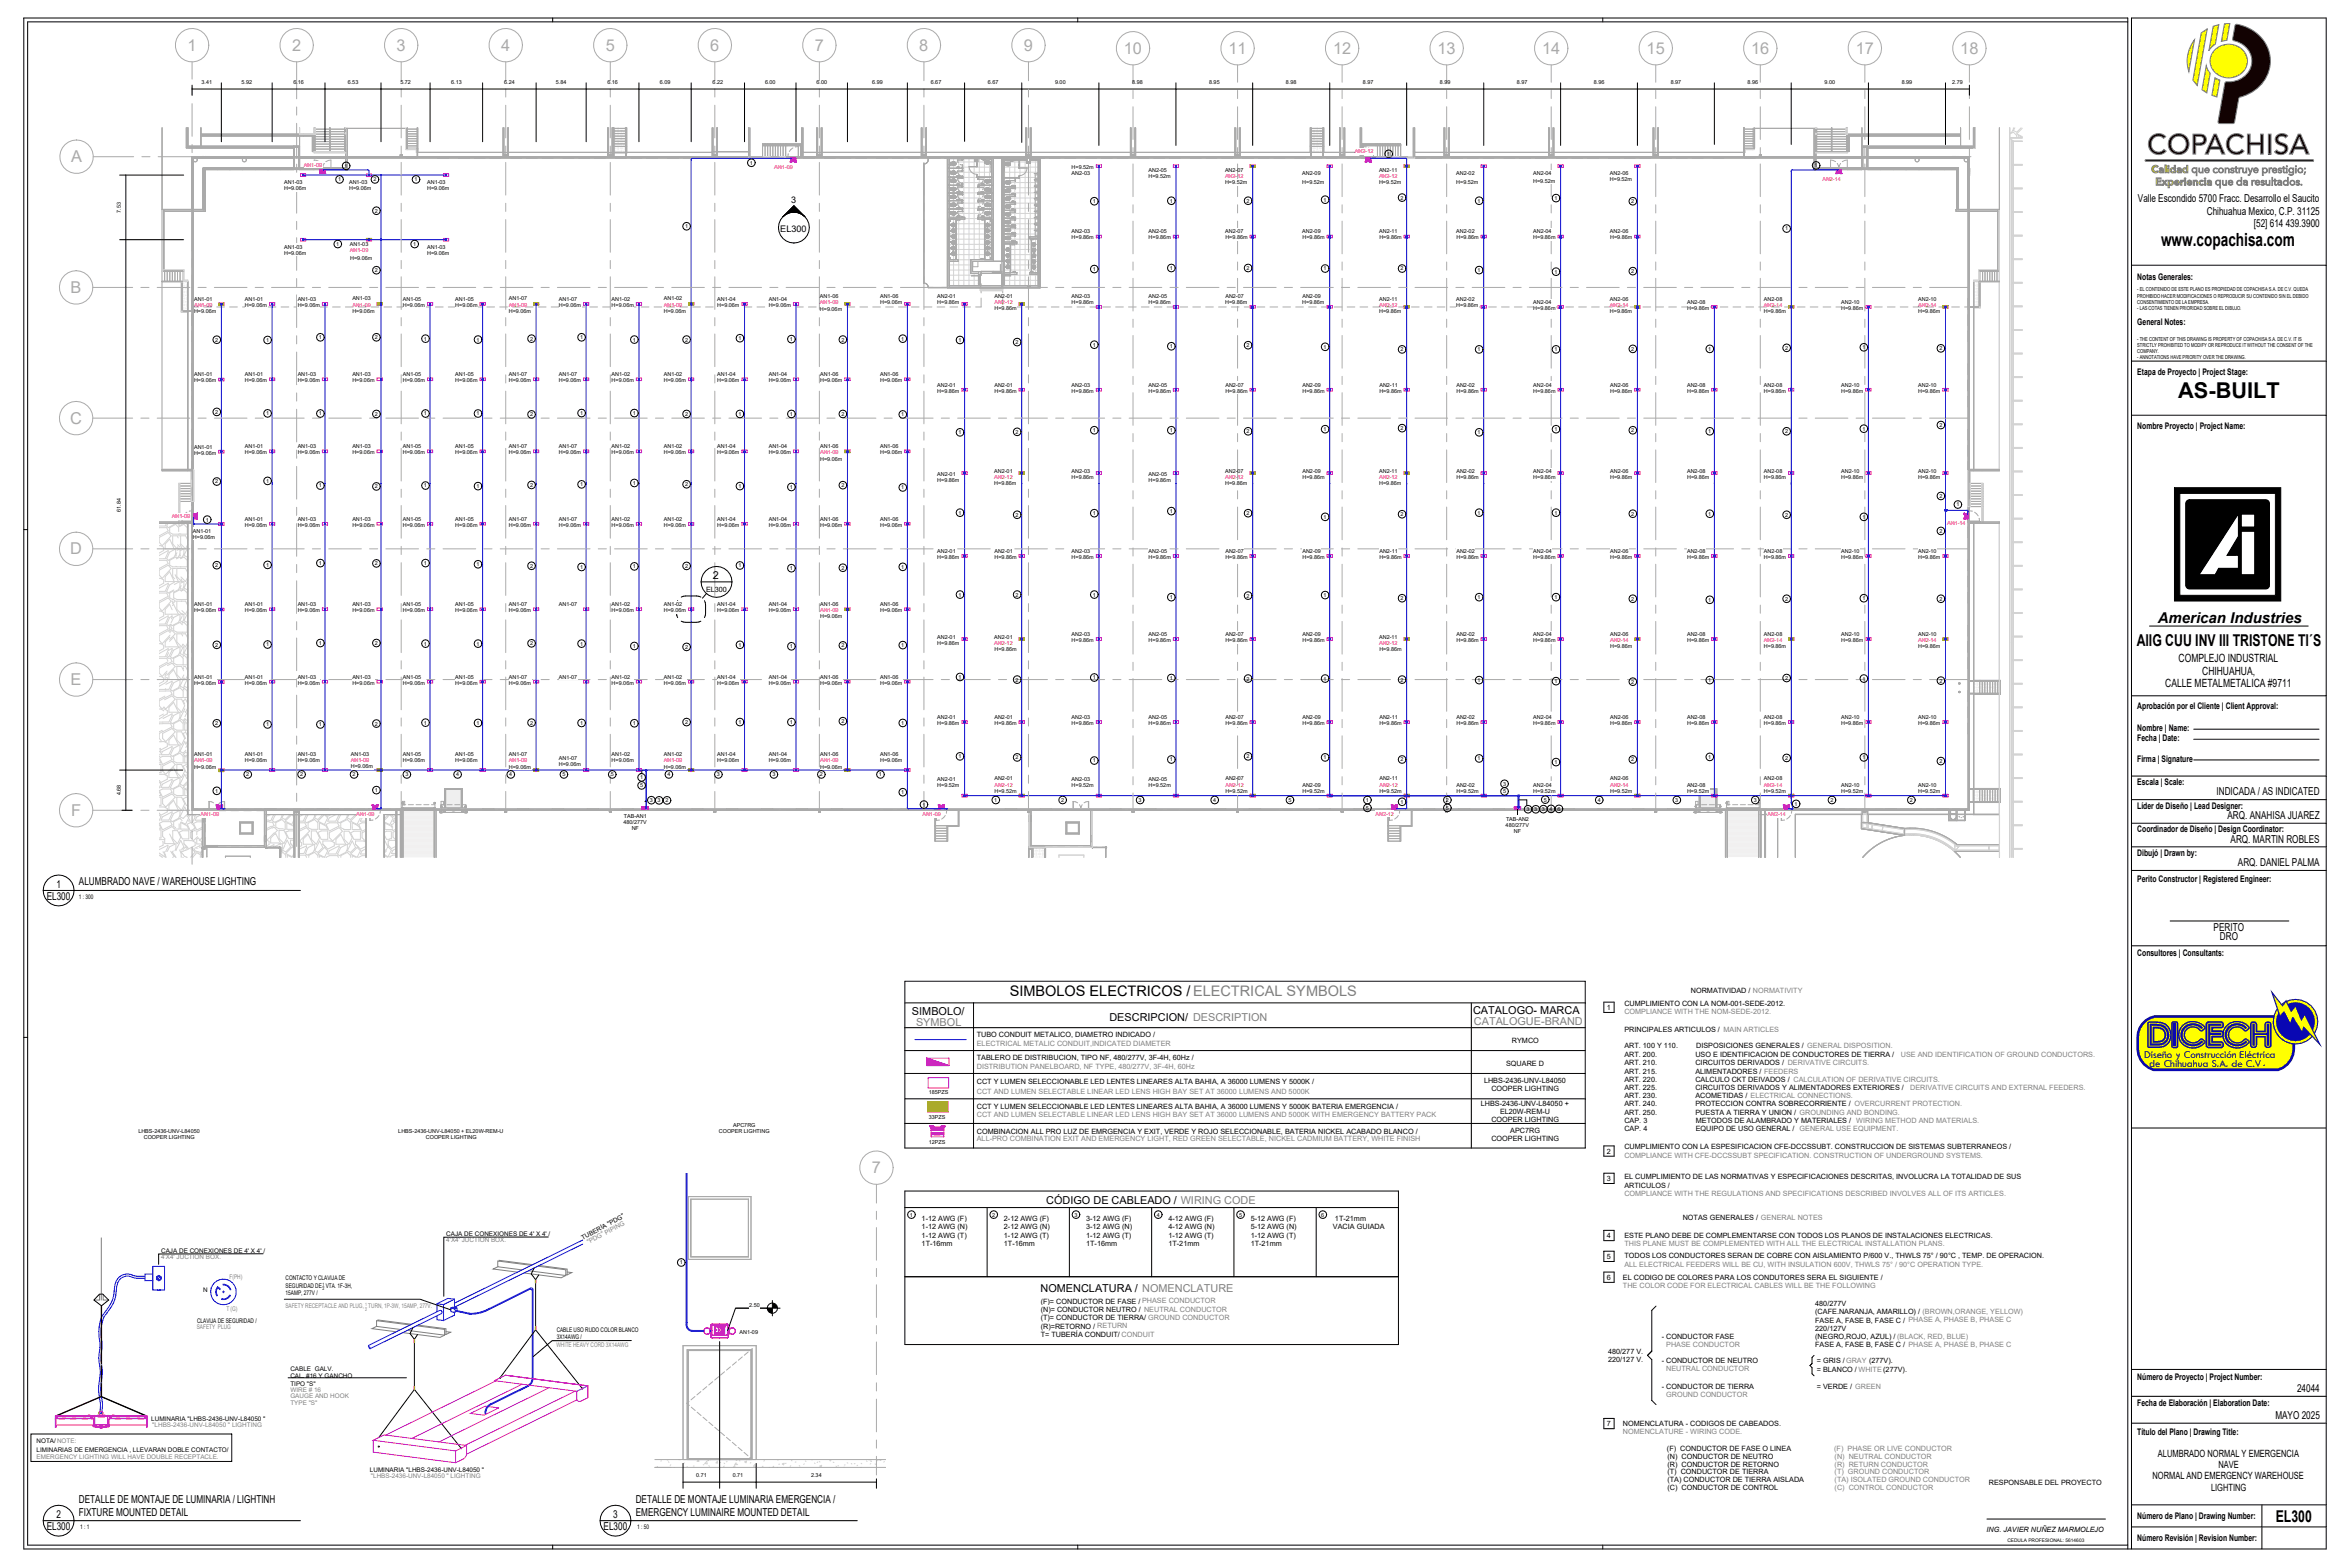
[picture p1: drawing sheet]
<svg xmlns="http://www.w3.org/2000/svg" width="914mm" height="610mm" viewBox="0 0 914 610" stroke-linecap="round" stroke-linejoin="round" font-family="sans-serif">
<defs><g id="words">
<text font-size="8.5" x="847.6" y="154.8">AS-BUILT</text>
<text font-size="7.1" x="840.9" y="95.7">www.copachisa.com</text>
<g font-size="6.4" fill="#aaa">
<text x="73" y="19.8">1</text>
<text x="113.6" y="19.8">2</text>
<text x="154.3" y="19.8">3</text>
<text x="195" y="19.8">4</text>
<text x="235.7" y="19.8">5</text>
<text x="276.4" y="19.8">6</text>
<text x="317" y="19.8">7</text>
<text x="357.7" y="19.8">8</text>
<text x="398.4" y="19.8">9</text>
<text x="437.3" y="20.9">10</text>
<text x="478" y="20.9">11</text>
<text x="518.7" y="20.9">12</text>
<text x="559.4" y="20.9">13</text>
<text x="600" y="20.9">14</text>
<text x="640.7" y="20.9">15</text>
<text x="681.4" y="20.9">16</text>
<text x="722.1" y="20.9">17</text>
<text x="762.8" y="20.9">18</text>
<text x="27.7" y="63.1">A</text>
<text x="27.5" y="114">B</text>
<text x="27.3" y="164.8">C</text>
<text x="27.3" y="215.7">D</text>
<text x="27.5" y="266.5">E</text>
<text x="27.7" y="317.4">F</text>
<text x="339.2" y="456.4">7</text>
</g>
<g font-size="6.4">
<text x="831.4" y="251.2">AIIG CUU INV III TRISTONE TI´S</text>
<text x="885.5" y="591.9">EL300</text>
</g>
<text font-size="5.8" x="839.6" y="242.3">American Industries</text>
<text font-size="5.7" x="392.9" y="387.6">SIMBOLOS ELECTRICOS / ELECTRICAL SYMBOLS</text>
<g font-size="4.4">
<text x="847.7" y="257.4">COMPLEJO INDUSTRIAL</text>
<text x="856.9" y="262.4">CHIHUAHUA,</text>
<text x="842.5" y="267.4">CALLE METALMETALICA #9711</text>
</g>
<g font-size="4.2">
<text x="831.9" y="78.7">Valle Escondido 5700 Fracc. Desarrollo el Saucito</text>
<text x="858.7" y="83.5">Chihuahua Mexico, C.P. 31125</text>
<text x="877" y="88.3">[52] 614 439.3900</text>
<text x="277.3" y="225.3">2</text>
<text x="862.5" y="309.3">INDICADA / AS INDICATED</text>
<text x="866.8" y="318.6">ARQ. ANAHISA JUAREZ</text>
<text x="867.9" y="327.8">ARQ. MARTIN ROBLES</text>
<text x="870.8" y="337">ARQ. DANIEL PALMA</text>
<text x="21.9" y="345.4">1</text>
<text x="30.7" y="344.4">ALUMBRADO NAVE / WAREHOUSE LIGHTING</text>
<text x="18.2" y="350.1">EL300</text>
<text x="861.3" y="362.1">PERITO</text>
<text x="863.8" y="365.8">DRO</text>
<text x="354.9" y="395">SIMBOLO/</text>
<text x="573.2" y="394.5">CATALOGO- MARCA</text>
<text x="431.7" y="397.3">DESCRIPCION/ DESCRIPTION</text>
<text x="407.1" y="468.3">CÓDIGO DE CABLEADO / WIRING CODE</text>
<text x="404.9" y="502.5">NOMENCLATURA / NOMENCLATURE</text>
<text x="893.8" y="541.5">24044</text>
<text x="885.4" y="551.9">MAYO 2025</text>
<text x="30.7" y="584.9">DETALLE DE MONTAJE DE LUMINARIA / LIGHTINH</text>
<text x="247.4" y="584.9">DETALLE DE MONTAJE LUMINARIA EMERGENCIA /</text>
<text x="21.9" y="590.5">2</text>
<text x="30.7" y="589.6">FIXTURE MOUNTED DETAIL</text>
<text x="238.6" y="590.5">3</text>
<text x="247.4" y="589.6">EMERGENCY LUMINAIRE MOUNTED DETAIL</text>
<text x="18.2" y="595.3">EL300</text>
<text x="234.9" y="595.3">EL300</text>
</g>
<g font-size="4.2" fill="#808080">
<text x="356.4" y="399.1">SYMBOL</text>
<text x="573.5" y="398.6">CATALOGUE-BRAND</text>
</g>
<g font-size="4.2" fill="#00007f">
<text x="834.3" y="411.8">Diseño y Construcción Eléctrica</text>
<text x="836.3" y="415.1">de Chihuahua S.A. de C.V</text>
</g>
<g font-size="3.9">
<text x="839.7" y="566.8">ALUMBRADO NORMAL Y EMERGENCIA</text>
<text x="837.6" y="575.5">NORMAL AND EMERGENCY WAREHOUSE</text>
<text x="863.2" y="571.2">NAVE</text>
<text x="860.3" y="579.9">LIGHTING</text>
</g>
<text font-size="3.7" fill="#00007f" x="880.6" y="414.6">.</text>
<g font-size="3.5">
<text x="307.9" y="78.9">3</text>
<text x="303.6" y="90.1">EL300</text>
<text x="831.6" y="109.1">Notas Generales:</text>
<text x="831.6" y="126.3">General Notes:</text>
<text x="831.6" y="145.8">Etapa de Proyecto | Project Stage:</text>
<text x="831.6" y="166.9">Nombre Proyecto | Project Name:</text>
<text x="831.6" y="276">Aprobación por el Cliente | Client Approval:</text>
<text x="831.6" y="284.2">Nombre | Name:</text>
<text x="831.6" y="288.3">Fecha | Date:</text>
<text x="831.6" y="296.5">Firma | Signature</text>
<text x="831.6" y="305.4">Escala | Scale:</text>
<text x="831.6" y="314.6">Líder de Diseño | Lead Designer:</text>
<text x="831.6" y="323.7">Coordinador de Diseño | Design Coordinator:</text>
<text x="831.6" y="332.8">Dibujó | Drawn by:</text>
<text x="831.6" y="343">Perito Constructor | Registered Engineer:</text>
<text x="831.6" y="372.1">Consultores | Consultants:</text>
<text x="831.6" y="536.9">Número de Proyecto | Project Number:</text>
<text x="831.6" y="546.9">Fecha de Elaboración | Elaboration Date:</text>
<text x="831.6" y="558.2">Título del Plano | Drawing Title:</text>
<text x="831.6" y="590.9">Número de Plano | Drawing Number:</text>
<text x="831.6" y="599.5">Número Revisión | Revision Number:</text>
</g>
<g font-size="2.8">
<text x="274.7" y="230.1">EL300</text>
<text x="657.9" y="386.2">NORMATIVIDAD / NORMATIVITY</text>
<text x="625.3" y="392.8">1</text>
<text x="632.1" y="391.4">CUMPLIMIENTO CON LA NOM-001-SEDE-2012.</text>
<text x="632.1" y="401.4">PRINCIPALES ARTICULOS / MAIN ARTICLES</text>
<text x="380.1" y="403.5">TUBO CONDUIT METALICO, DIAMETRO INDICADO /</text>
<text x="588.3" y="405.7">RYMCO</text>
<text x="632.1" y="407.9">ART. 100 Y 110.</text>
<text x="660" y="407.9">DISPOSICIONES GENERALES / GENERAL DISPOSITION.</text>
<text x="380.1" y="412.5">TABLERO DE DISTRIBUCION, TIPO NF, 480/277V, 3F-4H, 60Hz /</text>
<text x="632.1" y="411.1">ART. 200.</text>
<text x="659.7" y="411.1">USO E IDENTIFICACION DE CONDUCTORES DE TIERRA /</text>
<text x="586" y="414.6">SQUARE D</text>
<text x="632.1" y="414.3">ART. 210.</text>
<text x="632.1" y="417.6">ART. 215.</text>
<text x="659.7" y="414.3">CIRCUITOS DERIVADOS / DERIVATIVE CIRCUITS.</text>
<text x="659.7" y="417.6">ALIMENTADORES / FEEDERS</text>
<text x="380.1" y="421.9">CCT Y LUMEN SELECCIONABLE LED LENTES LINEARES ALTA BAHIA, A 36000 LUMENS Y 5000K /</text>
<text x="577.4" y="421.2">LHBS-2436-UNV-L84050</text>
<text x="580.3" y="424.4">COOPER LIGHTING</text>
<text x="632.1" y="420.8">ART. 220.</text>
<text x="632.1" y="423.9">ART. 225.</text>
<text x="659.7" y="420.8">CALCULO CKT DEIVADOS / CALCULATION OF DERIVATIVE CIRCUITS.</text>
<text x="659.7" y="423.9">CIRCUITOS DERIVADOS Y ALIMENTADORES EXTERIORES /</text>
<text x="380.1" y="431.6">CCT Y LUMEN SELECCIONABLE LED LENTES LINEARES ALTA BAHIA, A 36000 LUMENS Y 5000K BATERIA EMERGENCIA /</text>
<text x="576.2" y="430.1">LHBS-2436-UNV-L84050 +</text>
<text x="632.1" y="427.1">ART. 230.</text>
<text x="632.1" y="430.4">ART. 240.</text>
<text x="659.7" y="427.1">ACOMETIDAS / ELECTRICAL CONNECTIONS.</text>
<text x="659.7" y="430.4">PROTECCION CONTRA SOBRECORRIENTE / OVERCURRENT PROTECTION.</text>
<text x="580.3" y="436.6">COOPER LIGHTING</text>
<text x="583.7" y="433.3">EL20W-REM-U</text>
<text x="632.1" y="433.6">ART. 250.</text>
<text x="632.1" y="436.8">CAP. 3</text>
<text x="659.7" y="433.6">PUESTA A TIERRA Y UNION / GROUNDING AND BONDING.</text>
<text x="659.9" y="436.8">METODOS DE ALAMBRADO Y MATERIALES /</text>
<text x="380.1" y="441">COMBINACION ALL PRO LUZ DE EMRGENCIA Y EXIT, VERDE Y ROJO SELECCIONABLE, BATERIA NICKEL ACABADO BLANCO /</text>
<text x="580.3" y="443.9">COOPER LIGHTING</text>
<text x="587.6" y="440.6">APC7RG</text>
<text x="632.1" y="440">CAP. 4</text>
<text x="659.9" y="440">EQUIPO DE USO GENERAL / GENERAL USE EQUIPMENT.</text>
<text x="625.3" y="448.8">2</text>
<text x="632.1" y="447">CUMPLIMIENTO CON LA ESPESIFICACION CFE-DCCSSUBT. CONSTRUCCION DE SISTEMAS SUBTERRANEOS /</text>
<text x="625.3" y="459.4">3</text>
<text x="632.1" y="458.8">EL CUMPLIMIENTO DE LAS NORMATIVAS Y ESPECIFICACIONES DESCRITAS, INVOLUCRA LA TOTALIDAD DE SUS</text>
<text x="632.1" y="462">ARTICULOS /</text>
<text x="358.6" y="475">1-12 AWG (F)</text>
<text x="358.6" y="478.3">1-12 AWG (N)</text>
<text x="390.6" y="475">2-12 AWG (F)</text>
<text x="390.6" y="478.3">2-12 AWG (N)</text>
<text x="422.6" y="475">3-12 AWG (F)</text>
<text x="422.6" y="478.3">3-12 AWG (N)</text>
<text x="454.6" y="475">4-12 AWG (F)</text>
<text x="454.6" y="478.3">4-12 AWG (N)</text>
<text x="486.7" y="475">5-12 AWG (F)</text>
<text x="486.7" y="478.3">5-12 AWG (N)</text>
<text x="518.7" y="478.3">VACIA GUIADA</text>
<text x="519.5" y="475">1T-21mm</text>
<text x="654.8" y="474.8">NOTAS GENERALES / GENERAL NOTES</text>
<text x="358.6" y="481.5">1-12 AWG (T)</text>
<text x="358.6" y="484.8">1T-16mm</text>
<text x="390.6" y="481.5">1-12 AWG (T)</text>
<text x="390.6" y="484.8">1T-16mm</text>
<text x="422.6" y="481.5">1-12 AWG (T)</text>
<text x="422.6" y="484.8">1T-16mm</text>
<text x="454.6" y="481.5">1-12 AWG (T)</text>
<text x="454.6" y="484.8">1T-21mm</text>
<text x="486.7" y="481.5">1-12 AWG (T)</text>
<text x="486.7" y="484.8">1T-21mm</text>
<text x="625.3" y="481.6">4</text>
<text x="632.1" y="481.4">ESTE PLANO DEBE DE COMPLEMENTARSE CON TODOS LOS PLANOS DE INSTALACIONES ELECTRICAS.</text>
<text x="625.3" y="489.7">5</text>
<text x="632.1" y="489.6">TODOS LOS CONDUCTORES SERAN DE COBRE CON AISLAMIENTO P/600 V., THWLS 75° / 90°C , TEMP. DE OPERACION.</text>
<text x="625.3" y="497.8">6</text>
<text x="631.5" y="497.8">EL CODIGO DE COLORES PARA LOS CONDUTORES SERA EL SIGUIENTE /</text>
<text x="404.9" y="507.1">(F)= CONDUCTOR DE FASE /</text>
<text x="706.3" y="508.1">480/277V</text>
<text x="404.9" y="510.4">(N)= CONDUCTOR NEUTRO /</text>
<text x="404.9" y="513.6">(T)= CONDUCTOR DE TIERRA/</text>
<text x="706.3" y="511.3">(CAFE.NARANJA, AMARILLO) / (BROWN,ORANGE, YELLOW)</text>
<text x="706.3" y="514.6">FASE A, FASE B, FASE C / PHASE A, PHASE B, PHASE C</text>
<text x="404.9" y="516.8">(R)=RETORNO /</text>
<text x="404.9" y="520.1">T= TUBERÍA CONDUIT/</text>
<text x="646.6" y="521">- CONDUCTOR FASE</text>
<text x="706.3" y="517.7">220/127V</text>
<text x="706.3" y="520.9">(NEGRO,ROJO, AZUL) / (BLACK, RED, BLUE)</text>
<text x="625.7" y="526.7">480/277 V.</text>
<text x="706.3" y="524.1">FASE A, FASE B, FASE C / PHASE A, PHASE B, PHASE C</text>
<text x="625.7" y="529.9">220/127 V.</text>
<text x="646.6" y="530.4">- CONDUCTOR DE NEUTRO</text>
<text x="706.9" y="530.4">= GRIS /GRAY (277V).</text>
<text x="706.9" y="533.8">= BLANCO / WHITE (277V).</text>
<text x="646.6" y="540.4">- CONDUCTOR DE TIERRA</text>
<text x="706.9" y="540.2">= VERDE / GREEN</text>
<text x="625.3" y="554.8">7</text>
<text x="631.5" y="554.7">NOMENCLATURA - CODIGOS DE CABEADOS.</text>
<text x="648.6" y="564.5">(F) CONDUCTOR DE FASE O LINEA</text>
<text x="648.8" y="567.5">(N) CONDUCTOR DE NEUTRO</text>
<text x="648.8" y="570.5">(R) CONDUCTOR DE RETORNO</text>
<text x="648.8" y="573.5">(T) CONDUCTOR DE TIERRA</text>
<text x="648.8" y="576.5">(TA) CONDUCTOR DE TIERRA AISLADA</text>
<text x="648.8" y="579.5">(C) CONDUCTOR DE CONTROL</text>
<text x="773.9" y="577.7">RESPONSABLE DEL PROYECTO</text>
<text x="773" y="595.9">ING. JAVIER NUÑEZ MARMOLEJO</text>
</g>
<g font-size="2.8" fill="#808080">
<text x="632.1" y="394.6">COMPLIANCE WITH THE NOM-SEDE-2012.</text>
<text x="380.1" y="406.9">ELECTRICAL METALIC CONDUIT,INDICATED DIAMETER</text>
<text x="739.6" y="411.1">USE AND IDENTIFICATION OF GROUND CONDUCTORS.</text>
<text x="380.1" y="415.9">DISTRIBUTION PANELBOARD, NF TYPE, 480/277V, 3F-4H, 60Hz</text>
<text x="380.1" y="425.5">CCT AND LUMEN SELECTABLE LINEAR LED LENS HIGH BAY SET AT 36000 LUMENS AND 5000K</text>
<text x="743.2" y="423.9">DERIVATIVE CIRCUITS AND EXTERNAL FEEDERS.</text>
<text x="380.1" y="434.6">CCT AND LUMEN SELECTABLE LINEAR LED LENS HIGH BAY SET AT 36000 LUMENS AND 5000K WITH EMERGENCY BATTERY PACK</text>
<text x="722.3" y="436.8">WIRING METHOD AND MATERIALS.</text>
<text x="380.1" y="444">ALL-PRO COMBINATION EXIT AND EMERGENCY LIGHT, RED GREEN SELECTABLE, NICKEL CADMIUM BATTERY, WHITE FINISH</text>
<text x="632.1" y="450.4">COMPLIANCE WITH CFE-DCCSSUBT SPECIFICATION. CONSTRUCTION OF UNDERGROUND SYSTEMS.</text>
<text x="632.1" y="465.3">COMPLIANCE WITH THE REGULATIONS AND SPECIFICATIONS DESCRIBED INVOLVES ALL OF ITS ARTICLES.</text>
<text x="632.1" y="484.8">THIS PLANE MUST BE COMPLEMENTED WITH ALL THE ELECTRICAL INSTALLATION PLANS.</text>
<text x="632.1" y="492.9">ALL ELECTRICAL FEEDERS WILL BE CU, WITH INSULATION 600V, THWLS 75° / 90°C OPERATION TYPE.</text>
<text x="631.5" y="501.1">THE COLOR CODE FOR ELECTRICAL CABLES WILL BE THE FOLLOWING</text>
<text x="444.4" y="507.1">PHASE CONDUCTOR</text>
<text x="445.2" y="510.3">NEUTRAL CONDUCTOR</text>
<text x="446.7" y="513.5">GROUND CONDUCTOR</text>
<text x="427" y="516.8">RETURN</text>
<text x="436.4" y="520">CONDUIT</text>
<text x="648.3" y="524">PHASE CONDUCTOR</text>
<text x="648.3" y="533.4">NEUTRAL CONDUCTOR</text>
<text x="648.3" y="543.4">GROUND CONDUCTOR</text>
<text x="631.5" y="558">NOMENCLATURE - WIRING CODE.</text>
<text x="713.7" y="564.5">(F) PHASE OR LIVE CONDUCTOR</text>
<text x="713.9" y="567.5">(N) NEUTRAL CONDUCTOR</text>
<text x="713.9" y="570.5">(R) RETURN CONDUCTOR</text>
<text x="713.9" y="573.5">(T) GROUND CONDUCTOR</text>
<text x="713.9" y="576.5">(TA) ISOLATED GROUND CONDUCTOR</text>
<text x="713.9" y="579.5">(C) CONTROL CONDUCTOR</text>
</g>
<g font-size="2.5">
<text x="30.7" y="349.7">1 : 300</text>
<text x="173.7" y="480.8">CAJA DE CONEXIONES DE 4' X 4' /</text>
<text x="226.8" y="482.2" transform="rotate(-28 226.8 482.2)">TUBERIA &quot;PDG&quot;</text>
<text x="62.7" y="487.4">CAJA DE CONEXIONES DE 4' X 4' /</text>
<text x="111.1" y="498">CONTACTO Y CLAVIJA DE</text>
<text x="79.1" y="502.7">N</text>
<text x="111.1" y="500.9">SEGURIDAD DE VTA. 1F-3H,</text>
<text x="111.1" y="503.9">15AMP, 277V /</text>
<text x="76.7" y="514.5">CLAVIJA DE SEGURIDAD /</text>
<text x="216.6" y="518">CABLE USO RUDO COLOR BLANCO</text>
<text x="216.6" y="520.8">3X14AWG /</text>
<text x="113" y="533.5">CABLE GALV.</text>
<text x="113" y="539">TIPO &quot;S&quot;</text>
<text x="113" y="535.9">CAL. #16 Y GANCHO</text>
<text x="58.9" y="552.8">LUMINARIA &quot;LHBS-2436-UNV-L84050 &quot;</text>
<text x="14.2" y="561.5">NOTA/NOTE:</text>
<text x="14.2" y="564.7">LIMINARIAS DE EMERGENCIA , LLEVARAN DOBLE CONTACTO/</text>
<text x="143.9" y="572.6">LUMINARIA &quot;LHBS-2436-UNV-L84050 &quot;</text>
<text x="31.2" y="594.9">1 : 1</text>
<text x="247.9" y="594.9">1 : 50</text>
</g>
<g font-size="2.5" fill="#808080">
<text x="173.7" y="483.3">4'X4' JUCTION BOX.</text>
<text x="228.9" y="483.9" transform="rotate(-28 228.9 483.9)">&quot;PDG&quot; PIPING</text>
<text x="62.7" y="489.8">4'X4' JUCTION BOX.</text>
<text x="89.3" y="497.7">F(PH)</text>
<text x="111" y="508.9">SAFETY RECEPTACLE AND PLUG, TURN, 1P-3W, 15AMP, 277V.</text>
<text x="88.1" y="510.1">T (G)</text>
<text x="76.6" y="517.2">SAFETY PLUG</text>
<text x="216.5" y="524">WHITE HEAVY CORD 3X14AWG</text>
<text x="113" y="544">GAUGE AND HOOK</text>
<text x="113" y="541.7">WIRE # 16</text>
<text x="113" y="546.5">TYPE &quot;S&quot;</text>
<text x="59.3" y="555.3">&quot;LHBS-2436-UNV-L84050 &quot; LIGHTING</text>
<text x="14.2" y="567.5">EMERGENCY LIGHTING WILL HAVE DOUBLE RECEPTACLE.</text>
<text x="144.3" y="575.2">&quot;LHBS-2436-UNV-L84050 &quot; LIGHTING</text>
</g>
<g font-size="2.1">
<text x="78.4" y="32.7">3.41</text>
<text x="94" y="32.7">5.92</text>
<text x="114.2" y="32.7">6.16</text>
<text x="135.3" y="32.7">6.53</text>
<text x="155.8" y="32.7">5.72</text>
<text x="175.5" y="32.7">6.13</text>
<text x="196.2" y="32.7">6.24</text>
<text x="216.3" y="32.7">5.84</text>
<text x="236.3" y="32.7">6.16</text>
<text x="256.8" y="32.7">6.09</text>
<text x="277.3" y="32.7">6.22</text>
<text x="297.7" y="32.7">6.00</text>
<text x="317.7" y="32.7">6.00</text>
<text x="339.4" y="32.7">6.99</text>
<text x="362.2" y="32.7">6.67</text>
<text x="384.4" y="32.7">6.67</text>
<text x="410.6" y="32.7">9.00</text>
<text x="440.5" y="32.7">8.98</text>
<text x="470.5" y="32.7">8.95</text>
<text x="500.4" y="32.7">8.98</text>
<text x="530.3" y="32.7">8.97</text>
<text x="560.3" y="32.7">8.99</text>
<text x="590.3" y="32.7">8.97</text>
<text x="620.2" y="32.7">8.96</text>
<text x="650.1" y="32.7">8.97</text>
<text x="680" y="32.7">8.96</text>
<text x="710" y="32.7">9.00</text>
<text x="740" y="32.7">8.99</text>
<text x="759.6" y="32.7">2.79</text>
<text x="134.1" y="65.3">1</text>
<text x="291.8" y="64.1">1</text>
<text x="417" y="65.8">H=9.52m</text>
<text x="539.8" y="60.6">1</text>
<text x="706.1" y="65.1">1</text>
<text x="110.6" y="71.6">AN1-03</text>
<text x="131.5" y="70.6">1</text>
<text x="135.8" y="71.6">AN1-03</text>
<text x="145.3" y="70.6">2</text>
<text x="161.3" y="70.6">1</text>
<text x="166.2" y="71.6">AN1-03</text>
<text x="417" y="68.1">AN2-03</text>
<text x="446.9" y="67">AN2-05</text>
<text x="446.9" y="69.4">H=9.52m</text>
<text x="476.7" y="66.9">AN2-07</text>
<text x="476.7" y="71.8">H=9.52m</text>
<text x="506.7" y="68.1">AN2-09</text>
<text x="506.7" y="71.8">H=9.52m</text>
<text x="536.6" y="66.9">AN2-11</text>
<text x="536.6" y="71.8">H=9.52m</text>
<text x="566.6" y="68.1">AN2-02</text>
<text x="566.6" y="71.8">H=9.52m</text>
<text x="596.6" y="68.1">AN2-04</text>
<text x="596.6" y="71.1">H=9.52m</text>
<text x="626.4" y="68.1">AN2-06</text>
<text x="626.4" y="70.5">H=9.52m</text>
<text x="110.6" y="74">H=9.06m</text>
<text x="135.8" y="74">H=9.06m</text>
<text x="166.2" y="73.9">H=9.06m</text>
<text x="545" y="77.6">2</text>
<text x="604.9" y="77.8">1</text>
<text x="47" y="82.7" transform="rotate(-90 47 82.7)">7.53</text>
<text x="145.9" y="82.7">2</text>
<text x="425.2" y="79">1</text>
<text x="455.2" y="78.8">1</text>
<text x="485.1" y="78.8">2</text>
<text x="515" y="78.4">1</text>
<text x="575" y="78.8">1</text>
<text x="634.8" y="79">2</text>
<text x="266.6" y="88.8">1</text>
<text x="694.6" y="89.7">1</text>
<text x="130.8" y="95.7">1</text>
<text x="136.2" y="95.6">AN1-03</text>
<text x="160.8" y="95.7">1</text>
<text x="417" y="90.8">AN2-03</text>
<text x="417" y="93.1">H=9.86m</text>
<text x="446.9" y="90.8">AN2-05</text>
<text x="446.9" y="93.1">H=9.86m</text>
<text x="476.7" y="90.8">AN2-07</text>
<text x="476.8" y="93.1">H=9.86m</text>
<text x="506.7" y="90.8">AN2-09</text>
<text x="506.8" y="93.1">H=9.86m</text>
<text x="536.7" y="90.8">AN2-11</text>
<text x="536.7" y="93.1">H=9.86m</text>
<text x="566.6" y="90.8">AN2-02</text>
<text x="566.7" y="93.1">H=9.86m</text>
<text x="596.6" y="90.8">AN2-04</text>
<text x="596.6" y="93.1">H=9.86m</text>
<text x="626.4" y="90.8">AN2-06</text>
<text x="626.5" y="93.1">H=9.86m</text>
<text x="110.6" y="96.7">AN1-03</text>
<text x="110.6" y="99.1">H=9.06m</text>
<text x="136.2" y="101.1">H=9.06m</text>
<text x="166.2" y="96.7">AN1-03</text>
<text x="166.2" y="99.1">H=9.06m</text>
<text x="145.9" y="105.9">2</text>
<text x="425.2" y="105.4">1</text>
<text x="455.2" y="105">1</text>
<text x="485.1" y="105">2</text>
<text x="515" y="105.2">1</text>
<text x="545" y="105.2">2</text>
<text x="575" y="105.8">1</text>
<text x="604.9" y="106.4">1</text>
<text x="634.8" y="106.2">2</text>
<text x="831.6" y="113.4">- EL CONTENIDO DE ESTE PLANO ES PROPIEDAD DE COPACHISA S.A. DE C.V. QUEDA</text>
<text x="75.5" y="117">AN1-01</text>
<text x="95.3" y="117">AN1-01</text>
<text x="95.3" y="119.3">H=9.06m</text>
<text x="115.8" y="117">AN1-03</text>
<text x="115.8" y="119.3">H=9.06m</text>
<text x="137.1" y="116.9">AN1-03</text>
<text x="156.7" y="117">AN1-05</text>
<text x="156.7" y="119.3">H=9.06m</text>
<text x="177.2" y="117">AN1-05</text>
<text x="177.2" y="119.3">H=9.06m</text>
<text x="198" y="116.9">AN1-07</text>
<text x="217.5" y="117">AN1-07</text>
<text x="217.5" y="119.3">H=9.06m</text>
<text x="238" y="117">AN1-02</text>
<text x="238" y="119.3">H=9.06m</text>
<text x="258.3" y="116.9">AN1-02</text>
<text x="279.1" y="117">AN1-04</text>
<text x="279.1" y="119.3">H=9.06m</text>
<text x="299.1" y="117">AN1-04</text>
<text x="299.1" y="119.3">H=9.06m</text>
<text x="319.1" y="115.8">AN1-06</text>
<text x="342.4" y="115.9">AN1-06</text>
<text x="342.4" y="118.3">H=9.06m</text>
<text x="364.7" y="115.9">AN2-01</text>
<text x="364.7" y="118.3">H=9.86m</text>
<text x="386.9" y="115.8">AN2-01</text>
<text x="417" y="115.9">AN2-03</text>
<text x="417" y="118.3">H=9.86m</text>
<text x="446.9" y="118.3">H=9.86m</text>
<text x="446.9" y="115.9">AN2-05</text>
<text x="476.7" y="118.2">H=9.86m</text>
<text x="476.8" y="115.9">AN2-07</text>
<text x="506.7" y="118.2">H=9.86m</text>
<text x="506.8" y="115.9">AN2-09</text>
<text x="536.7" y="116.9">AN2-11</text>
<text x="566.6" y="117">AN2-02</text>
<text x="566.6" y="119.4">H=9.86m</text>
<text x="596.6" y="118.2">AN2-04</text>
<text x="626.4" y="116.9">AN2-06</text>
<text x="656.5" y="118.2">AN2-08</text>
<text x="686.4" y="116.9">AN2-08</text>
<text x="716.4" y="118.2">AN2-10</text>
<text x="746.4" y="116.9">AN2-10</text>
<text x="831.6" y="115.8">PROHIBIDO HACER MODIFICACIONES O REPRODUCIR SU CONTENIDO SIN EL DEBIDO</text>
<text x="831.6" y="118.1">CONSENTIMIENTO DE LA EMPRESA.</text>
<text x="75.5" y="121.8">H=9.06m</text>
<text x="137.1" y="121.8">H=9.06m</text>
<text x="198" y="121.8">H=9.06m</text>
<text x="258.3" y="121.8">H=9.06m</text>
<text x="319.1" y="120.8">H=9.06m</text>
<text x="386.9" y="120.7">H=9.86m</text>
<text x="536.7" y="121.8">H=9.86m</text>
<text x="596.6" y="120.5">H=9.86m</text>
<text x="626.4" y="121.9">H=9.86m</text>
<text x="656.5" y="120.5">H=9.86m</text>
<text x="686.3" y="121.8">H=9.86m</text>
<text x="716.4" y="120.5">H=9.86m</text>
<text x="746.4" y="121.8">H=9.86m</text>
<text x="831.6" y="120.5">- LAS COTAS TIENEN PRIORIDAD SOBRE EL DIBUJO.</text>
<text x="124.1" y="132">1</text>
<text x="145.9" y="132">2</text>
<text x="225.7" y="132">1</text>
<text x="83.8" y="132.9">2</text>
<text x="103.5" y="133">1</text>
<text x="165" y="132.5">1</text>
<text x="185.4" y="132.9">1</text>
<text x="206.2" y="132.5">2</text>
<text x="246.2" y="132.9">1</text>
<text x="266.6" y="132.9">2</text>
<text x="287.3" y="132.3">1</text>
<text x="307.4" y="132.7">1</text>
<text x="327.4" y="132.9">2</text>
<text x="350.7" y="132.5">1</text>
<text x="373" y="133">1</text>
<text x="395.2" y="133.8">2</text>
<text x="425.2" y="134.9">1</text>
<text x="455.2" y="135.5">1</text>
<text x="485.1" y="135.1">2</text>
<text x="515" y="135.7">1</text>
<text x="545" y="136.7">2</text>
<text x="575" y="136.7">1</text>
<text x="604.9" y="136.7">1</text>
<text x="634.8" y="136.5">2</text>
<text x="664.7" y="136.5">1</text>
<text x="694.6" y="136.1">2</text>
<text x="724.6" y="135.9">1</text>
<text x="754.6" y="136.3">2</text>
<text x="831.6" y="132.6">- THE CONTENT OF THIS DRAWING IS PROPERTY OF COPACHISA S.A. DE C.V. IT IS</text>
<text x="831.6" y="135">STRICTLY PROHIBITED TO MODIFY OR REPRODUCE IT WITHOUT THE CONSENT OF THE</text>
<text x="831.6" y="137.3">COMPANY.</text>
<text x="831.6" y="139.7">- ANNOTATIONS HAVE PRIORITY OVER THE DRAWING.</text>
<text x="75.5" y="146.4">AN1-01</text>
<text x="75.5" y="148.8">H=9.06m</text>
<text x="95.3" y="146.3">AN1-01</text>
<text x="95.3" y="148.7">H=9.06m</text>
<text x="115.8" y="146.3">AN1-03</text>
<text x="115.8" y="148.7">H=9.06m</text>
<text x="137.1" y="146.3">AN1-03</text>
<text x="137.1" y="148.7">H=9.06m</text>
<text x="156.7" y="146.3">AN1-05</text>
<text x="156.7" y="148.7">H=9.06m</text>
<text x="177.2" y="146.3">AN1-05</text>
<text x="177.2" y="148.7">H=9.06m</text>
<text x="198" y="146.3">AN1-07</text>
<text x="198" y="148.7">H=9.06m</text>
<text x="217.5" y="146.3">AN1-07</text>
<text x="217.5" y="148.7">H=9.06m</text>
<text x="238" y="146.3">AN1-02</text>
<text x="238" y="148.7">H=9.06m</text>
<text x="258.3" y="146.3">AN1-02</text>
<text x="258.3" y="148.7">H=9.06m</text>
<text x="279.1" y="146.3">AN1-04</text>
<text x="279.1" y="148.7">H=9.06m</text>
<text x="299.1" y="146.3">AN1-04</text>
<text x="299.1" y="148.7">H=9.06m</text>
<text x="319.1" y="146.3">AN1-06</text>
<text x="319.1" y="148.7">H=9.06m</text>
<text x="342.4" y="146.3">AN1-06</text>
<text x="342.4" y="148.7">H=9.06m</text>
<text x="364.7" y="150.4">AN2-01</text>
<text x="364.7" y="152.7">H=9.86m</text>
<text x="386.9" y="150.4">AN2-01</text>
<text x="386.9" y="152.7">H=9.86m</text>
<text x="417" y="150.4">AN2-03</text>
<text x="417" y="152.7">H=9.86m</text>
<text x="446.9" y="150.4">AN2-05</text>
<text x="446.9" y="152.7">H=9.86m</text>
<text x="476.8" y="150.4">AN2-07</text>
<text x="476.8" y="152.7">H=9.86m</text>
<text x="506.8" y="150.4">AN2-09</text>
<text x="506.8" y="152.7">H=9.86m</text>
<text x="536.7" y="150.4">AN2-11</text>
<text x="536.7" y="152.7">H=9.86m</text>
<text x="566.7" y="150.4">AN2-02</text>
<text x="566.7" y="152.7">H=9.86m</text>
<text x="596.6" y="150.4">AN2-04</text>
<text x="596.6" y="152.7">H=9.86m</text>
<text x="626.5" y="150.4">AN2-06</text>
<text x="626.5" y="152.7">H=9.86m</text>
<text x="656.5" y="150.4">AN2-08</text>
<text x="656.5" y="152.7">H=9.86m</text>
<text x="686.4" y="150.4">AN2-08</text>
<text x="686.4" y="152.7">H=9.86m</text>
<text x="716.4" y="150.4">AN2-10</text>
<text x="716.4" y="152.7">H=9.86m</text>
<text x="746.4" y="150.4">AN2-10</text>
<text x="746.4" y="152.7">H=9.86m</text>
<text x="83.8" y="161">2</text>
<text x="103.5" y="161.6">1</text>
<text x="124.1" y="161.6">1</text>
<text x="145.9" y="161.8">2</text>
<text x="165" y="161.6">1</text>
<text x="185.4" y="161.6">1</text>
<text x="206.2" y="162">2</text>
<text x="225.7" y="161.4">1</text>
<text x="246.2" y="161.4">1</text>
<text x="266.6" y="161.8">2</text>
<text x="287.3" y="161.8">1</text>
<text x="307.4" y="161.8">1</text>
<text x="327.4" y="161.8">2</text>
<text x="350.7" y="162">1</text>
<text x="515" y="167.7">1</text>
<text x="545" y="167.3">2</text>
<text x="604.9" y="167.7">1</text>
<text x="724.6" y="167.5">1</text>
<text x="754.6" y="166.1">2</text>
<text x="373" y="168.9">1</text>
<text x="395.2" y="168.7">2</text>
<text x="425.2" y="168.1">1</text>
<text x="455.2" y="168.1">1</text>
<text x="485.1" y="168.5">2</text>
<text x="575" y="168.9">1</text>
<text x="634.8" y="168.1">2</text>
<text x="664.7" y="168.5">1</text>
<text x="694.6" y="168.5">2</text>
<text x="75.5" y="174.5">AN1-01</text>
<text x="75.5" y="176.8">H=9.06m</text>
<text x="95.3" y="174.4">AN1-01</text>
<text x="95.3" y="176.7">H=9.06m</text>
<text x="115.8" y="174.4">AN1-03</text>
<text x="115.8" y="176.7">H=9.06m</text>
<text x="137.1" y="174.4">AN1-03</text>
<text x="137.1" y="176.7">H=9.06m</text>
<text x="156.7" y="174.4">AN1-05</text>
<text x="156.7" y="176.7">H=9.06m</text>
<text x="177.2" y="174.4">AN1-05</text>
<text x="177.2" y="176.7">H=9.06m</text>
<text x="198" y="174.4">AN1-07</text>
<text x="198" y="176.7">H=9.06m</text>
<text x="217.5" y="174.4">AN1-07</text>
<text x="217.5" y="176.8">H=9.06m</text>
<text x="238" y="174.4">AN1-02</text>
<text x="238" y="176.7">H=9.06m</text>
<text x="258.3" y="174.4">AN1-02</text>
<text x="258.3" y="176.7">H=9.06m</text>
<text x="279.1" y="174.4">AN1-04</text>
<text x="279.1" y="176.7">H=9.06m</text>
<text x="299.1" y="174.4">AN1-04</text>
<text x="299.1" y="176.7">H=9.06m</text>
<text x="319.1" y="174.3">AN1-06</text>
<text x="319.1" y="179.1">H=9.06m</text>
<text x="342.4" y="174.4">AN1-06</text>
<text x="342.4" y="176.7">H=9.06m</text>
<text x="364.7" y="185.2">AN2-01</text>
<text x="386.9" y="183.9">AN2-01</text>
<text x="417" y="184">AN2-03</text>
<text x="446.9" y="185.2">AN2-05</text>
<text x="476.7" y="183.9">AN2-07</text>
<text x="506.8" y="184">AN2-09</text>
<text x="536.7" y="183.9">AN2-11</text>
<text x="566.7" y="184">AN2-02</text>
<text x="596.6" y="184">AN2-04</text>
<text x="626.5" y="184">AN2-06</text>
<text x="656.5" y="184">AN2-08</text>
<text x="686.4" y="184">AN2-08</text>
<text x="716.4" y="184">AN2-10</text>
<text x="746.4" y="184">AN2-10</text>
<text x="83.8" y="188.1">2</text>
<text x="103.5" y="187.8">1</text>
<text x="124.1" y="189.6">1</text>
<text x="145.9" y="190">2</text>
<text x="165" y="189.6">1</text>
<text x="185.4" y="189.9">1</text>
<text x="206.2" y="189.4">2</text>
<text x="225.7" y="189.2">1</text>
<text x="246.2" y="188.6">1</text>
<text x="266.6" y="189.2">2</text>
<text x="287.3" y="189.9">1</text>
<text x="307.4" y="190.2">1</text>
<text x="327.4" y="189.5">2</text>
<text x="350.7" y="190.4">1</text>
<text x="364.7" y="187.5">H=9.86m</text>
<text x="386.9" y="188.7">H=9.86m</text>
<text x="417" y="186.3">H=9.86m</text>
<text x="446.9" y="187.5">H=9.86m</text>
<text x="476.7" y="188.7">H=9.86m</text>
<text x="506.8" y="186.3">H=9.86m</text>
<text x="536.7" y="188.7">H=9.86m</text>
<text x="566.7" y="186.3">H=9.86m</text>
<text x="596.6" y="186.4">H=9.86m</text>
<text x="626.5" y="186.4">H=9.86m</text>
<text x="656.5" y="186.4">H=9.86m</text>
<text x="686.4" y="186.4">H=9.86m</text>
<text x="716.4" y="186.4">H=9.86m</text>
<text x="746.4" y="186.4">H=9.86m</text>
<text x="754.6" y="193.7">2</text>
<text x="761.2" y="197">1</text>
<text x="47" y="199" transform="rotate(-90 47 199)">61.84</text>
<text x="80" y="202.9">1</text>
<text x="95.3" y="202.5">AN1-01</text>
<text x="115.8" y="202.5">AN1-03</text>
<text x="137.1" y="202.5">AN1-03</text>
<text x="156.7" y="202.5">AN1-05</text>
<text x="177.2" y="202.5">AN1-05</text>
<text x="198" y="202.5">AN1-07</text>
<text x="217.5" y="202.5">AN1-07</text>
<text x="238" y="202.5">AN1-02</text>
<text x="258.3" y="202.6">AN1-02</text>
<text x="279.1" y="202.5">AN1-04</text>
<text x="299.1" y="202.5">AN1-04</text>
<text x="319.1" y="202.5">AN1-06</text>
<text x="342.4" y="202.5">AN1-06</text>
<text x="373" y="200.2">1</text>
<text x="395.2" y="201">2</text>
<text x="425.2" y="200.4">1</text>
<text x="455.2" y="199.6">1</text>
<text x="485.1" y="200.4">2</text>
<text x="515" y="201.8">1</text>
<text x="545" y="200.8">2</text>
<text x="575" y="200.2">1</text>
<text x="604.9" y="200.2">1</text>
<text x="634.8" y="200.6">2</text>
<text x="664.7" y="200.6">1</text>
<text x="694.6" y="201">2</text>
<text x="724.6" y="201.8">1</text>
<text x="75.1" y="207.2">AN1-01</text>
<text x="75.1" y="209.6">H=9.06m</text>
<text x="95.3" y="204.9">H=9.06m</text>
<text x="115.8" y="204.9">H=9.06m</text>
<text x="137.1" y="204.9">H=9.06m</text>
<text x="156.7" y="204.9">H=9.06m</text>
<text x="177.2" y="204.9">H=9.06m</text>
<text x="198" y="204.9">H=9.06m</text>
<text x="217.5" y="205">H=9.06m</text>
<text x="238" y="204.9">H=9.06m</text>
<text x="258.3" y="204.9">H=9.06m</text>
<text x="279.1" y="204.9">H=9.06m</text>
<text x="299.1" y="204.9">H=9.06m</text>
<text x="319.1" y="204.9">H=9.06m</text>
<text x="342.4" y="204.9">H=9.06m</text>
<text x="754.6" y="207.3">2</text>
<text x="364.7" y="215.1">AN2-01</text>
<text x="386.9" y="215.1">AN2-01</text>
<text x="417" y="215.1">AN2-03</text>
<text x="446.9" y="215.1">AN2-05</text>
<text x="476.8" y="215.1">AN2-07</text>
<text x="506.8" y="215.1">AN2-09</text>
<text x="536.7" y="215.1">AN2-11</text>
<text x="566.7" y="215.1">AN2-02</text>
<text x="596.6" y="215.1">AN2-04</text>
<text x="626.5" y="215.1">AN2-06</text>
<text x="656.5" y="215.1">AN2-08</text>
<text x="686.4" y="215.1">AN2-08</text>
<text x="716.4" y="215.1">AN2-10</text>
<text x="746.4" y="215.1">AN2-10</text>
<text x="83.8" y="220.6">2</text>
<text x="103.5" y="220.5">1</text>
<text x="124.1" y="219.8">1</text>
<text x="145.9" y="219.9">2</text>
<text x="165" y="219.8">1</text>
<text x="185.4" y="220.3">1</text>
<text x="206.2" y="220.9">2</text>
<text x="225.7" y="221.3">1</text>
<text x="246.2" y="221.1">1</text>
<text x="266.6" y="220.9">2</text>
<text x="287.3" y="220.7">1</text>
<text x="307.4" y="221.8">1</text>
<text x="327.4" y="221.6">2</text>
<text x="350.7" y="221.3">1</text>
<text x="364.7" y="217.4">H=9.86m</text>
<text x="386.9" y="217.4">H=9.86m</text>
<text x="417" y="217.4">H=9.86m</text>
<text x="446.9" y="217.4">H=9.86m</text>
<text x="476.8" y="217.4">H=9.86m</text>
<text x="506.8" y="217.4">H=9.86m</text>
<text x="536.7" y="217.4">H=9.86m</text>
<text x="566.7" y="217.4">H=9.86m</text>
<text x="596.6" y="217.4">H=9.86m</text>
<text x="626.5" y="217.4">H=9.86m</text>
<text x="656.5" y="217.4">H=9.86m</text>
<text x="686.4" y="217.4">H=9.86m</text>
<text x="716.4" y="217.4">H=9.86m</text>
<text x="746.4" y="217.4">H=9.86m</text>
<text x="373" y="232.1">1</text>
<text x="395.2" y="232.1">2</text>
<text x="425.2" y="232.1">1</text>
<text x="455.2" y="233.1">1</text>
<text x="485.1" y="232.5">2</text>
<text x="515" y="232.3">1</text>
<text x="545" y="233.5">2</text>
<text x="575" y="233.1">1</text>
<text x="604.9" y="233.1">1</text>
<text x="634.8" y="233.7">2</text>
<text x="694.6" y="233.7">2</text>
<text x="724.6" y="233.5">1</text>
<text x="754.6" y="233.7">2</text>
<text x="75.5" y="235.9">AN1-01</text>
<text x="75.5" y="238.2">H=9.06m</text>
<text x="95.3" y="235.8">AN1-01</text>
<text x="95.3" y="238.1">H=9.06m</text>
<text x="115.8" y="235.8">AN1-03</text>
<text x="115.8" y="238.1">H=9.06m</text>
<text x="137.1" y="235.8">AN1-03</text>
<text x="137.1" y="238.1">H=9.06m</text>
<text x="156.7" y="235.8">AN1-05</text>
<text x="156.7" y="238.1">H=9.06m</text>
<text x="177.2" y="235.8">AN1-05</text>
<text x="177.2" y="238.1">H=9.06m</text>
<text x="198" y="235.8">AN1-07</text>
<text x="198" y="238.1">H=9.06m</text>
<text x="217.5" y="235.8">AN1-07</text>
<text x="238" y="235.8">AN1-02</text>
<text x="238" y="238.1">H=9.06m</text>
<text x="258.3" y="235.8">AN1-02</text>
<text x="258.3" y="238.2">H=9.06m</text>
<text x="279.1" y="235.8">AN1-04</text>
<text x="279.1" y="238.1">H=9.06m</text>
<text x="299.1" y="235.8">AN1-04</text>
<text x="299.1" y="238.1">H=9.06m</text>
<text x="319.1" y="235.7">AN1-06</text>
<text x="342.4" y="235.8">AN1-06</text>
<text x="342.4" y="238.1">H=9.06m</text>
<text x="664.7" y="234.1">1</text>
<text x="319.1" y="240.6">H=9.06m</text>
<text x="83.8" y="251.6">2</text>
<text x="103.5" y="251.5">1</text>
<text x="124.1" y="250.9">1</text>
<text x="145.9" y="250.9">2</text>
<text x="165" y="251.1">1</text>
<text x="185.4" y="251.1">1</text>
<text x="206.2" y="251">2</text>
<text x="225.7" y="251.1">1</text>
<text x="287.3" y="251.6">1</text>
<text x="327.4" y="251.8">2</text>
<text x="350.7" y="251.7">1</text>
<text x="364.7" y="248.5">AN2-01</text>
<text x="364.7" y="250.9">H=9.86m</text>
<text x="386.9" y="248.4">AN2-01</text>
<text x="417" y="247.4">AN2-03</text>
<text x="417" y="249.7">H=9.86m</text>
<text x="446.9" y="247.4">AN2-05</text>
<text x="446.9" y="249.7">H=9.86m</text>
<text x="476.8" y="247.4">AN2-07</text>
<text x="476.8" y="249.7">H=9.86m</text>
<text x="506.8" y="247.4">AN2-09</text>
<text x="506.8" y="249.7">H=9.86m</text>
<text x="536.7" y="248.4">AN2-11</text>
<text x="566.7" y="247.4">AN2-02</text>
<text x="566.7" y="249.7">H=9.86m</text>
<text x="596.6" y="247.4">AN2-04</text>
<text x="596.6" y="249.7">H=9.86m</text>
<text x="626.5" y="247.3">AN2-06</text>
<text x="656.5" y="247.4">AN2-08</text>
<text x="656.5" y="249.7">H=9.86m</text>
<text x="686.4" y="247.3">AN2-08</text>
<text x="716.4" y="247.4">AN2-10</text>
<text x="716.4" y="249.7">H=9.86m</text>
<text x="746.4" y="247.3">AN2-10</text>
<text x="246.2" y="252.1">1</text>
<text x="266.6" y="252.4">2</text>
<text x="307.4" y="252.2">1</text>
<text x="386.9" y="253.3">H=9.86m</text>
<text x="536.7" y="253.3">H=9.86m</text>
<text x="626.5" y="252.2">H=9.86m</text>
<text x="686.4" y="252.2">H=9.86m</text>
<text x="746.4" y="252.1">H=9.86m</text>
<text x="95.3" y="264">AN1-01</text>
<text x="115.8" y="264">AN1-03</text>
<text x="137.1" y="264">AN1-03</text>
<text x="156.7" y="264">AN1-05</text>
<text x="177.2" y="264">AN1-05</text>
<text x="198" y="264">AN1-07</text>
<text x="217.5" y="264">AN1-07</text>
<text x="238" y="264">AN1-02</text>
<text x="258.3" y="264">AN1-02</text>
<text x="279.1" y="264">AN1-04</text>
<text x="299.1" y="264">AN1-04</text>
<text x="319.1" y="264">AN1-06</text>
<text x="342.4" y="264">AN1-06</text>
<text x="75.5" y="264.1">AN1-01</text>
<text x="75.5" y="266.4">H=9.06m</text>
<text x="95.3" y="266.3">H=9.06m</text>
<text x="115.8" y="266.3">H=9.06m</text>
<text x="137.1" y="266.3">H=9.06m</text>
<text x="156.7" y="266.3">H=9.06m</text>
<text x="177.2" y="266.3">H=9.06m</text>
<text x="198" y="266.3">H=9.06m</text>
<text x="238" y="266.3">H=9.06m</text>
<text x="258.3" y="266.3">H=9.06m</text>
<text x="279.1" y="266.3">H=9.06m</text>
<text x="299.1" y="266.3">H=9.06m</text>
<text x="319.1" y="266.3">H=9.06m</text>
<text x="342.4" y="266.3">H=9.06m</text>
<text x="373" y="264.1">1</text>
<text x="395.2" y="265.1">2</text>
<text x="425.2" y="264.3">1</text>
<text x="455.2" y="264.5">1</text>
<text x="485.1" y="264.7">2</text>
<text x="515" y="264.7">1</text>
<text x="545" y="265.1">2</text>
<text x="575" y="265.3">1</text>
<text x="604.9" y="265.7">1</text>
<text x="634.8" y="265.9">2</text>
<text x="664.7" y="265.3">1</text>
<text x="694.6" y="264.5">2</text>
<text x="724.6" y="264.7">1</text>
<text x="754.6" y="265.5">2</text>
<text x="165" y="281.9">1</text>
<text x="206.2" y="281.9">2</text>
<text x="266.6" y="281.7">2</text>
<text x="287.3" y="281.7">1</text>
<text x="307.4" y="281.7">1</text>
<text x="327.4" y="281.3">2</text>
<text x="364.7" y="279.7">AN2-01</text>
<text x="386.9" y="279.7">AN2-01</text>
<text x="417" y="279.7">AN2-03</text>
<text x="446.9" y="279.7">AN2-05</text>
<text x="476.8" y="279.7">AN2-07</text>
<text x="506.8" y="279.7">AN2-09</text>
<text x="536.7" y="279.7">AN2-11</text>
<text x="566.7" y="279.7">AN2-02</text>
<text x="596.6" y="279.7">AN2-04</text>
<text x="626.5" y="279.7">AN2-06</text>
<text x="656.5" y="279.7">AN2-08</text>
<text x="686.4" y="279.7">AN2-08</text>
<text x="716.4" y="279.7">AN2-10</text>
<text x="746.4" y="279.7">AN2-10</text>
<text x="83.8" y="282.1">2</text>
<text x="103.5" y="282.6">1</text>
<text x="124.1" y="282.6">1</text>
<text x="145.9" y="282.2">2</text>
<text x="185.4" y="282">1</text>
<text x="225.7" y="282">1</text>
<text x="246.2" y="282.1">1</text>
<text x="350.7" y="282">1</text>
<text x="364.7" y="282">H=9.86m</text>
<text x="386.9" y="282">H=9.86m</text>
<text x="417" y="282">H=9.86m</text>
<text x="446.9" y="282">H=9.86m</text>
<text x="476.8" y="282">H=9.86m</text>
<text x="506.8" y="282">H=9.86m</text>
<text x="536.7" y="282">H=9.86m</text>
<text x="566.7" y="282">H=9.86m</text>
<text x="596.6" y="282">H=9.86m</text>
<text x="626.5" y="282">H=9.86m</text>
<text x="656.5" y="282">H=9.86m</text>
<text x="686.4" y="282">H=9.86m</text>
<text x="716.4" y="282">H=9.86m</text>
<text x="746.4" y="282">H=9.86m</text>
<text x="75.5" y="294.2">AN1-01</text>
<text x="75.5" y="299.1">H=9.06m</text>
<text x="95.3" y="294.3">AN1-01</text>
<text x="95.3" y="296.6">H=9.06m</text>
<text x="115.8" y="294.3">AN1-03</text>
<text x="115.8" y="296.6">H=9.06m</text>
<text x="136.5" y="294.2">AN1-03</text>
<text x="136.5" y="298.9">H=9.06m</text>
<text x="156.7" y="294.3">AN1-05</text>
<text x="156.7" y="296.6">H=9.06m</text>
<text x="177.2" y="294.3">AN1-05</text>
<text x="177.2" y="296.6">H=9.06m</text>
<text x="198" y="294.2">AN1-07</text>
<text x="198" y="299">H=9.06m</text>
<text x="217.5" y="295.5">AN1-07</text>
<text x="217.5" y="297.9">H=9.06m</text>
<text x="238" y="294.3">AN1-02</text>
<text x="238" y="296.6">H=9.06m</text>
<text x="258.3" y="294.2">AN1-02</text>
<text x="258.3" y="299">H=9.06m</text>
<text x="279.1" y="294.3">AN1-04</text>
<text x="279.1" y="296.6">H=9.06m</text>
<text x="299.1" y="294.3">AN1-04</text>
<text x="299.1" y="296.6">H=9.06m</text>
<text x="319.1" y="294.2">AN1-06</text>
<text x="319.1" y="299">H=9.06m</text>
<text x="342.4" y="294.3">AN1-06</text>
<text x="342.4" y="296.6">H=9.06m</text>
<text x="373" y="295">1</text>
<text x="395.2" y="295.4">2</text>
<text x="425.2" y="296.6">1</text>
<text x="455.2" y="296.2">1</text>
<text x="485.1" y="295">2</text>
<text x="515" y="295.4">1</text>
<text x="545" y="296.2">2</text>
<text x="575" y="295.8">1</text>
<text x="604.9" y="297.2">1</text>
<text x="634.8" y="296.2">2</text>
<text x="664.7" y="295.2">1</text>
<text x="694.6" y="295.6">2</text>
<text x="724.6" y="295.4">1</text>
<text x="754.6" y="296.8">2</text>
<text x="95.8" y="302">2</text>
<text x="116.8" y="302">2</text>
<text x="137.2" y="302">2</text>
<text x="157.7" y="302">3</text>
<text x="177.5" y="302">4</text>
<text x="198.2" y="302">4</text>
<text x="218.8" y="302">5</text>
<text x="237.6" y="302">5</text>
<text x="249.1" y="303.2">1</text>
<text x="259.7" y="302">4</text>
<text x="278.9" y="302">3</text>
<text x="300.5" y="302">3</text>
<text x="319" y="302">2</text>
<text x="342" y="302">1</text>
<text x="364.7" y="303.7">AN2-01</text>
<text x="386.9" y="303.6">AN2-01</text>
<text x="417" y="303.7">AN2-03</text>
<text x="446.9" y="303.7">AN2-05</text>
<text x="476.8" y="303.6">AN2-07</text>
<text x="536.7" y="303.6">AN2-11</text>
<text x="584.8" y="305.7">3</text>
<text x="626.5" y="303.6">AN2-06</text>
<text x="686.4" y="303.6">AN2-08</text>
<text x="47" y="309.4" transform="rotate(-90 47 309.4)">4.68</text>
<text x="83.8" y="308.4">1</text>
<text x="145.9" y="308.1">1</text>
<text x="249.1" y="306.3">5</text>
<text x="350.7" y="309">1</text>
<text x="364.7" y="306.1">H=9.52m</text>
<text x="386.9" y="312">1</text>
<text x="386.9" y="308.5">H=9.52m</text>
<text x="412.9" y="312">2</text>
<text x="417" y="306.1">H=9.52m</text>
<text x="443" y="312">3</text>
<text x="446.9" y="306.1">H=9.52m</text>
<text x="472.1" y="312">4</text>
<text x="476.8" y="308.5">H=9.52m</text>
<text x="501.4" y="312">5</text>
<text x="506.8" y="306.1">AN2-09</text>
<text x="506.8" y="308.5">H=9.52m</text>
<text x="531.5" y="312">1</text>
<text x="536.7" y="308.5">H=9.52m</text>
<text x="562.6" y="312">2</text>
<text x="566.7" y="306.1">AN2-02</text>
<text x="566.7" y="308.5">H=9.52m</text>
<text x="584.8" y="308.6">5</text>
<text x="596.6" y="306.1">AN2-04</text>
<text x="596.6" y="308.5">H=9.52m</text>
<text x="600.7" y="311.8">5</text>
<text x="621.7" y="312">4</text>
<text x="626.5" y="308.5">H=9.52m</text>
<text x="651.9" y="312">3</text>
<text x="656.4" y="306.1">AN2-08</text>
<text x="656.4" y="308.5">H=9.52m</text>
<text x="682.4" y="312">3</text>
<text x="686.4" y="308.5">H=9.52m</text>
<text x="712.2" y="312">2</text>
<text x="716.4" y="306.1">AN2-10</text>
<text x="716.4" y="308.5">H=9.52m</text>
<text x="743.1" y="312">2</text>
<text x="746.4" y="306.1">AN2-10</text>
<text x="746.4" y="308.5">H=9.52m</text>
<text x="252.9" y="312.1">3</text>
<text x="255.9" y="312.1">3</text>
<text x="259" y="312.1">2</text>
<text x="358.9" y="313.8">1</text>
<text x="531.5" y="315">5</text>
<text x="545" y="312.7">1</text>
<text x="562.6" y="315">5</text>
<text x="594" y="315.6">3</text>
<text x="597" y="315.6">3</text>
<text x="600" y="315.5">3</text>
<text x="602.9" y="315.4">4</text>
<text x="606" y="315.4">6</text>
<text x="698.3" y="313.5">1</text>
<text x="242.6" y="320.5">480/277V</text>
<text x="242.8" y="318.1">TAB-AN1</text>
<text x="245.8" y="322.8">NF</text>
<text x="585.9" y="321.6">480/277V</text>
<text x="586" y="319.2">TAB-AN2</text>
<text x="589" y="324">NF</text>
<text x="361.4" y="425.5">185PZS</text>
<text x="361.4" y="435.3">33PZS</text>
<text x="53.8" y="440.7">LHBS-2436-UNV-L84050</text>
<text x="55.9" y="443">COOPER LIGHTING</text>
<text x="155" y="440.7">LHBS-2436-UNV-L84050 + EL20W-REM-U</text>
<text x="165.7" y="443">COOPER LIGHTING</text>
<text x="279.7" y="440.7">COOPER LIGHTING</text>
<text x="285.3" y="438.3">APC7RG</text>
<text x="361.4" y="444.9">12PZS</text>
<text x="354.1" y="473.3">1</text>
<text x="386.1" y="473.3">2</text>
<text x="418.1" y="473.3">3</text>
<text x="450.1" y="473.3">4</text>
<text x="482.1" y="473.3">5</text>
<text x="514.1" y="473.3">6</text>
<text x="264.5" y="491.9">1</text>
<text x="291.5" y="508.5">2.50</text>
<text x="287.8" y="518.8">AN1-09</text>
<text x="270.9" y="574.6">0.71</text>
<text x="285.1" y="574.6">0.71</text>
<text x="315.6" y="574.6">2.34</text>
</g>
<g font-size="2.1" fill="#f00">
<text x="527.2" y="59.5">AN2-12</text>
<text x="118.2" y="64.9">AN1-09</text>
<text x="301.3" y="65.7">AN1-09</text>
<text x="476.7" y="69.3">AN2-12</text>
<text x="536.6" y="69.3">AN2-12</text>
<text x="709.1" y="70.5">AN2-14</text>
<text x="136.2" y="98">AN1-09</text>
<text x="75.5" y="119.4">AN1-09</text>
<text x="137.1" y="119.3">AN1-09</text>
<text x="198" y="119.3">AN1-09</text>
<text x="258.3" y="119.3">AN1-09</text>
<text x="319.1" y="118.2">AN1-09</text>
<text x="386.9" y="118.2">AN2-12</text>
<text x="536.7" y="119.3">AN2-12</text>
<text x="626.4" y="119.3">AN2-14</text>
<text x="686.4" y="119.3">AN2-14</text>
<text x="746.4" y="119.3">AN2-14</text>
<text x="319.1" y="176.7">AN1-09</text>
<text x="386.9" y="186.3">AN2-12</text>
<text x="476.7" y="186.3">AN2-12</text>
<text x="536.7" y="186.3">AN2-12</text>
<text x="66.9" y="201.5">AN1-09</text>
<text x="757.7" y="204.2">AN1-14</text>
<text x="319.1" y="238.1">AN1-09</text>
<text x="386.9" y="250.8">AN2-12</text>
<text x="536.7" y="250.8">AN2-12</text>
<text x="626.5" y="249.7">AN2-14</text>
<text x="686.4" y="249.7">AN2-14</text>
<text x="746.4" y="249.7">AN2-14</text>
<text x="75.5" y="296.6">AN1-09</text>
<text x="136.5" y="296.6">AN1-09</text>
<text x="198" y="296.6">AN1-09</text>
<text x="258.3" y="296.6">AN1-09</text>
<text x="319.1" y="296.6">AN1-09</text>
<text x="386.9" y="306">AN2-12</text>
<text x="476.8" y="306">AN2-12</text>
<text x="536.7" y="306">AN2-12</text>
<text x="626.5" y="306">AN2-14</text>
<text x="686.4" y="306">AN2-14</text>
<text x="78.1" y="317.4">AN1-09</text>
<text x="138.6" y="317.4">AN1-09</text>
<text x="358.9" y="317.4">AN1-09</text>
<text x="535.2" y="317.4">AN2-12</text>
<text x="687.8" y="317.4">AN2-14</text>
</g>
<text font-size="1.9" x="781.1" y="599.9">CEDULA PROFESIONAL: 5614603</text>
<g font-size="1.8">
<text x="125.5" y="500.1">1</text>
<text x="125.5" y="500.3">_</text>
<text x="125.5" y="502">2</text>
</g>
<g font-size="1.8" fill="#808080">
<text x="142.1" y="508.1">1</text>
<text x="142.1" y="508.3">_</text>
<text x="142.1" y="510">2</text>
</g>
</g></defs>
<g fill="#f00">
<path d="M267.9 299.1h2.1v1h-2.1z"/>
<path d="M328.7 299.1h2.1v1h-2.1z"/>
<path d="M207.6 299.1h2v1h-2z"/>
<path d="M146.7 299.1h2v1h-2z"/>
<path d="M85.1 299.2h2.1v1h-2.1z"/>
<path d="M328.7 236.5h2.1v1h-2.1z"/>
<path d="M328.7 175.1h2.1v1h-2.1z"/>
<path d="M328.7 117.7h2.1v1h-2.1z"/>
<path d="M267.9 117.7h2.1v1h-2.1z"/>
<path d="M207.6 117.7h2v1h-2z"/>
<path d="M146.7 117.7h2v1h-2z"/>
<path d="M85.1 117.8h2.1v1h-2.1z"/>
<path d="M142.6 92.7h2v1.1h-2z"/>
<path d="M486.4 64.1h2v1.1h-2z"/>
<path d="M546.3 64.1h2.1v1.1h-2.1z"/>
<path d="M396.5 117.7h2.1v1h-2.1z"/>
<path d="M636.1 118.9h2v1h-2z"/>
<path d="M546.3 118.9h2.1v1h-2.1z"/>
<path d="M546.3 183.5h2.1v1.1h-2.1z"/>
<path d="M486.4 183.5h2v1.1h-2z"/>
<path d="M396.5 183.5h2.1v1.1h-2.1z"/>
<path d="M756 248.1h2v1h-2z"/>
<path d="M696 248.1h2v1h-2z"/>
<path d="M636.1 248.1h2v1h-2z"/>
<path d="M546.3 248.1h2.1v1h-2.1z"/>
<path d="M396.5 248.1h2.1v1h-2.1z"/>
<path d="M696 309h2v1h-2z"/>
<path d="M636.1 309h2v1h-2z"/>
<path d="M546.3 309h2.1v1h-2.1z"/>
<path d="M486.4 309h2v1h-2z"/>
<path d="M396.5 309h2.1v1h-2.1z"/>
<path d="M696 118.9h2v1h-2z"/>
<path d="M756 118.9h2v1h-2z"/>
</g>
<g fill="#f0f">
<path d="M125.1 66.3h.8v.4h-.8z"/>
<path d="M308.2 61.8h.9v.3h-.9z"/>
<path d="M532 61.8h.8v.3h-.8z"/>
<path d="M715.1 66.3h.8v.4h-.8z"/>
<path d="M75.6 200.4h.3v.8h-.3z"/>
<path d="M85 314.1h.8v.3h-.8z"/>
<path d="M145.5 314.1h.8v.3h-.8z"/>
<path d="M365.9 314.1h.8v.3h-.8z"/>
<path d="M542.2 314h.8v.4h-.8z"/>
<path d="M694.7 314.1h.8v.3h-.8z"/>
<path d="M765.2 200.4h.3v.8h-.3z"/>
<path d="M249.8 313.9h2.5l-2.5 .8z"/>
<path d="M589.2 313.9h2.5l-2.5 .8z"/>
<path d="M126.2 67.3l-.1 .3h.6zM124.4 67.3l-.1 .3h.6zM124.5 67l.6 .4 1.4-.2v-.2z"/>
<path d="M309.4 62.8l-.1 .2h.6zM307.5 62.8l-.1 .2h.6zM307.6 62.5l.6 .4 1.5-.2v-.2z"/>
<path d="M533.1 62.8l-.1 .2h.6zM531.3 62.8l-.1 .2h.6zM531.4 62.5l.5 .4 1.5-.2v-.2z"/>
<path d="M716.2 67.3l-.1 .3h.7zM714.4 67.3l-.1 .3h.6zM714.5 67l.6 .4 1.5-.2v-.2z"/>
<path d="M76.7 201.5l-.2 .3 .3 .2zM76.2 199.8v2h.2l.2-1.5zM76.7 199.6l-.2 .3 .3 .3z"/>
<path d="M84.4 313.5v.2h2l-.5-.4zM84.2 313.2a.31 .31 0 0 0 .3 .3 .31 .31 0 0 0 .3-.3zM86 313.2a.31 .31 0 0 0 .3 .3 .31 .31 0 0 0 .3-.3z"/>
<path d="M144.9 313.5v.2h2.1l-.6-.4zM144.7 313.2a.31 .31 0 0 0 .3 .3 .31 .31 0 0 0 .3-.3zM146.5 313.2a.31 .31 0 0 0 .3 .3 .31 .31 0 0 0 .4-.3z"/>
<path d="M365.3 313.5v.2h2l-.6-.4zM366.9 313.2a.31 .31 0 0 0 .3 .3 .31 .31 0 0 0 .3-.3zM365.1 313.2a.31 .31 0 0 0 .3 .3 .31 .31 0 0 0 .3-.3z"/>
<path d="M541.5 313.5v.2h2.1l-.6-.4zM543.2 313.1a.31 .31 0 0 0 .3 .3 .31 .31 0 0 0 .3-.3zM541.3 313.1a.31 .31 0 0 0 .3 .3 .31 .31 0 0 0 .4-.3z"/>
<path d="M694.1 313.5v.2h2l-.5-.4zM693.9 313.2a.31 .31 0 0 0 .3 .3 .31 .31 0 0 0 .3-.3zM695.7 313.2a.31 .31 0 0 0 .3 .3 .31 .31 0 0 0 .3-.3z"/>
<path d="M764.2 201.4v.6l.3-.3zM764.6 199.8l-.2 1.5 .4 .5v-2zM764.2 199.6v.6l.3-.3z"/>
</g>
<g fill="none" stroke="#efefef" stroke-width=".39">
<path d="M238.7 57.5h1.1M238.7 57.8h1.1M238.7 49.9h1.1M238.7 50.2h1.1M238.7 52.4h1.1M238.7 52.7h1.1M238.7 55h1.1M238.7 55.2h1.1M239.1 50.8v1M239.1 53.3v1.1M239.1 55.9v1M239.1 58.4v.9"/>
<path d="M239.4 50.8v1M239.4 53.3v1.1M239.4 55.9v1M239.4 58.4v.9M240 58.8h1M240 59.1h1M240 51.2h1M240 51.4h1M240 53.7h1M240 56.3h1M240 56.5h1M240.4 49.7v.8"/>
<path d="M240.4 52.1v1M240.4 54.6v1M240.4 57.2v1M240.6 49.7v.8M240.6 52.1v1M240.6 54.6v1M240.6 57.2v1M241.3 57.5h1M241.3 57.8h1M241.3 49.9h1M241.3 50.2h1M241.3 52.4h1"/>
<path d="M241.3 52.7h1M241.3 55h1M241.3 55.2h1M241.7 50.8v1M241.7 53.3v1.1M241.7 55.9v1M241.7 58.4v.9M241.9 50.8v1M241.9 53.3v1.1M241.9 55.9v1M241.9 58.4v.9M242.5 58.8h1.1"/>
<path d="M242.5 59.1h1.1M242.5 51.2h1.1M242.5 51.4h1.1M242.5 53.7h1.1M242.5 56.3h1.1M242.5 56.5h1.1M242.9 49.7v.8M242.9 52.1v1M242.9 54.6v1M242.9 57.2v1M243.2 49.7v.8M243.2 52.1v1"/>
<path d="M243.2 54.6v1M243.2 57.2v1M509.9 58.8h.6M509.9 59.1h.6M509.9 51.2h.6M509.9 51.4h.6M509.9 53.7h.6M509.9 56.3h.6M509.9 56.5h.6M510.1 49.7v.8M510.1 52.1v1M510.1 54.6v1"/>
<path d="M510.1 57.2v1M510.8 57.5h1M510.8 57.8h1M510.8 49.9h1M510.8 50.2h1M510.8 52.4h1M510.8 52.7h1M510.8 55h1M510.8 55.2h1M511.2 50.8v1M511.2 53.3v1.1M511.2 55.9v1"/>
<path d="M511.2 58.4v.9M511.4 50.8v1M511.4 53.3v1.1M511.4 55.9v1M511.4 58.4v.9M512.1 58.8h1M512.1 59.1h1M512.1 51.2h1M512.1 51.4h1M512.1 53.7h1M512.1 56.3h1M512.1 56.5h1"/>
<path d="M512.4 49.7v.8M512.4 52.1v1M512.4 54.6v1M512.4 57.2v1M512.7 49.7v.8M512.7 52.1v1M512.7 54.6v1M512.7 57.2v1M513.3 57.5h1M513.3 57.8h1M513.3 49.9h1M513.3 50.2h1"/>
<path d="M513.3 52.4h1M513.3 52.7h1M513.3 55h1M513.3 55.2h1M513.7 50.8v1M513.7 53.3v1.1M513.7 55.9v1M513.7 58.4v.9M514 50.8v1M514 53.3v1.1M514 55.9v1M514 58.4v.9"/>
<path d="M514.6 58.8h.4M514.6 59.1h.4M514.6 51.2h.4M514.6 51.4h.4M514.6 53.7h.4M514.6 56.3h.4M514.6 56.5h.4M70.9 110.9h1M70.9 113.5h1M70.9 116h1M70.9 118.6h1M70.9 111.2h1"/>
<path d="M70.9 113.7h1M70.9 116.3h1M70.9 118.8h1M71.3 109.5v.8M71.3 111.8v1M71.3 114.4v1M71.3 116.9v1M71.3 119.4v1.1M71.6 109.5v.8M71.6 111.8v1M71.6 114.4v1M71.6 116.9v1"/>
<path d="M71.6 119.4v1.1M72.2 109.7h.9M72.2 112.2h.9M72.2 114.7h.9M72.2 117.3h.9M72.2 109.9h.9M72.2 112.5h.9M72.2 115h.9M72.2 117.5h.9M72.2 119.8h.9M72.6 110.5v1.1M72.6 113.1v1"/>
<path d="M72.6 115.6v1M72.6 118.2v1M72.8 110.5v1.1M72.8 113.1v1M72.8 115.6v1M72.8 118.2v1M768 110.9h.6M768 113.5h.6M768 116h.6M768 118.6h.6M768 111.2h.6M768 113.7h.6"/>
<path d="M768 116.3h.6M768 118.8h.6M768.2 109.5v.8M768.2 111.8v1M768.2 114.4v1M768.2 116.9v1M768.2 119.4v.1M768.8 109.7h1.1M768.8 112.2h1.1M768.8 114.7h1.1M768.8 117.3h1.1M768.8 109.9h1.1"/>
<path d="M768.8 112.5h1.1M768.8 115h1.1M768.8 117.5h1.1M769.2 110.5v1.1M769.2 113.1v1M769.2 115.6v1M769.2 118.2v1M769.5 110.5v1.1M769.5 113.1v1M769.5 115.6v1M769.5 118.2v1M770.1 110.9h.2"/>
<path d="M770.1 113.5h.2M770.1 116h.2M770.1 118.6h.2M770.1 111.2h.2M770.1 113.7h.2M770.1 116.3h.2M770.1 118.8h.2M70.9 121.1h1M72.2 120.1h.9M72.6 120.7v.5M72.8 120.7v.5M768 266h.6"/>
<path d="M768 268.6h.6M768 266.3h.6M768 268.8h.6M768.2 264.9v.5M768.2 266.9v1M768.2 269.4v.5M768.8 267.3h1.1M768.8 269.8h1.1M768.8 265h1.1M768.8 267.5h1.1M769.2 265.6v1.1M769.2 268.2v1"/>
<path d="M769.5 265.6v1.1M769.5 268.2v1M770.1 266h1M770.1 268.6h1M770.1 266.3h1M770.1 268.8h1M770.5 264.9v.5M770.5 266.9v1M770.5 269.4v.5M770.8 264.9v.5M770.8 266.9v1M770.8 269.4v.5"/>
<path d="M771.4 267.3h1M771.4 269.8h1M771.4 265h1M771.4 267.5h1M771.8 265.6v1.1M771.8 268.2v1M772 265.6v1.1M772 268.2v1M772.7 266h1M772.7 268.6h1M772.7 266.3h1M772.7 268.8h1"/>
<path d="M773 264.9v.5M773 266.9v1M773 269.4v.5M773.9 267.3h1M773.9 269.8h1M773.9 265h1M773.9 267.5h1M774.6 265.6v1.1M774.6 268.2v1M775.2 266h1M775.2 268.6h1M775.2 266.3h1"/>
<path d="M775.2 268.8h1M775.6 264.9v.5M775.6 266.9v1M775.6 269.4v.5M775.8 264.9v.5M775.8 266.9v1M775.8 269.4v.5M776.5 267.3h1M776.5 269.8h1M776.5 265h1M776.5 267.5h1M776.9 265.6v1.1"/>
<path d="M776.9 268.2v1M777.1 265.6v1.1M777.1 268.2v1M777.7 266h.6M777.7 268.6h.6M777.7 266.3h.6M777.7 268.8h.6M778.1 264.9v.5M778.1 266.9v1M778.1 269.4v.5M768 309.2h.6M768 311.8h.6"/>
<path d="M768 309.5h.6M768.2 307.6v1M768.2 310.1v1M768.8 308h1.1M768.8 310.5h1.1M768.8 308.2h1.1M768.8 310.8h1.1M769.2 306.9v.4M769.2 308.9v1M769.2 311.4v.6M769.5 306.9v.4M769.5 308.9v1"/>
<path d="M769.5 311.4v.6M770.1 309.2h1M770.1 311.8h1M770.1 309.5h1M770.5 307.6v1M770.5 310.1v1M770.8 307.6v1M770.8 310.1v1M771.4 308h1M771.4 310.5h1M771.4 308.2h1M771.4 310.8h1"/>
<path d="M771.8 306.9v.4M771.8 308.9v1M771.8 311.4v.6M772 306.9v.4M772 308.9v1M772 311.4v.6M772.7 309.2h1M772.7 311.8h1M772.7 309.5h1M773 307.6v1M773 310.1v1M773.9 308h1"/>
<path d="M773.9 310.5h1M773.9 308.2h1M773.9 310.8h1M774.6 306.9v.4M774.6 308.9v1M774.6 311.4v.6M775.2 309.2h1M775.2 311.8h1M775.2 309.5h1M775.6 307.6v1M775.6 310.1v1M775.8 307.6v1"/>
<path d="M775.8 310.1v1M776.5 308h1M776.5 310.5h1M776.5 308.2h1M776.5 310.8h1M776.9 306.9v.4M776.9 308.9v1M776.9 311.4v.6M777.1 306.9v.4M777.1 308.9v1M777.1 311.4v.6M777.7 309.2h.6"/>
<path d="M777.7 311.8h.6M777.7 309.5h.6M778.1 307.6v1M778.1 310.1v1M401.6 332.1h.9M401.6 332.4h.9M401.8 330.5v1M401.8 333v.5M402.1 330.5v1M402.1 333v.5M402.7 330.9h1M402.7 333.4h1"/>
<path d="M402.7 331.1h1M403.1 329.9v.3M403.1 331.7v1.1M403.4 329.9v.3M403.4 331.7v1.1M404 332.1h1M404 332.4h1M404.4 330.5v1M404.4 333v.5M404.6 330.5v1M404.6 333v.5M405.3 330.9h1"/>
<path d="M405.3 333.4h1M405.3 331.1h1M405.7 329.9v.3M405.7 331.7v1.1M405.9 329.9v.3M405.9 331.7v1.1M406.5 332.1h.2M406.5 332.4h.2"/>
</g>
<g fill="none" stroke="#d4d4d4" stroke-width=".39">
<path d="M63.1 49.7v133.4h11.3M72.5 49.7v7.9h.7v-7.9M116.6 49.7v2.5h6.1v-2.5M122.2 59h12.3v.5h-12.3zM122.2 49.7v2.5M122.2 50.2h.5M134.3 51.9h.1M134.3 51.8h.1M134.4 51.9h.1M134.4 49.7v.1M134.4 51.7v.3M134.4 49.8h.1"/>
<path d="M134.4 52h.1M134.4 51.7h.1M158.5 57.7h4v1.6h-.5v-1.1h-4v-8.2h.5v8.2M291.8 49.7v11.3M311.9 49.7v6.3h-15.2v5M529.8 49.7v6.3h15.2v5M549.9 49.7v11.3M682.5 57.7h-4v1.6h.6v-1.1h3.4v-8.2h-.5v8.2M706.6 59h12.2v.5h-12.2zM706.6 51.8h.1M706.6 49.7v.2M706.6 51.8v.4"/>
<path d="M706.6 49.9h.1M706.6 52.2h.1M706.6 49.8h.1M706.6 52h.1M706.6 51.9h.1M706.6 52.1h.1M706.7 49.8h.1M706.7 52h.1M718.3 49.7v2.5h6.2v-2.5M718.3 50.2h.5M718.8 49.7v2.5M767.9 49.7v7.9h.6v-7.9"/>
<path d="M778 49.7v133.4h-12.4v14h1v-14M782 53.6h4.9M782 53.6l1.3 1.4M782 49.7v283.8M782 53.6v.1M782 53.6h.1M782.3 54l.4 .3M782.7 54.3l.3 .3M782.7 54.3v279.2M783.3 55h3.6M783.3 55v278.5M783.3 55h.1"/>
<path d="M291.3 61h14.2v.6h-14.2zM369.4 63h16.4M369.4 65h16.4M369.4 67h16.4M369.4 69h16.4M369.4 71h16.4M369.4 73h16.4M369.4 75h16.4M369.4 77h16.4M369.4 79h16.4M371 61.6v49.5M373 61.6v49.5"/>
<path d="M375 61.6v49.5M377 61.6v49.5M379 61.6v39.4M381.1 61.6v39.4M383.1 61.6v39.4M385.1 61.6v39.4M390.6 63h13.4M390.6 65h13.4M390.6 67h13.4M390.6 69h13.4M390.6 71h13.4M390.6 73h13.4"/>
<path d="M390.6 75h13.4M390.6 77h13.4M390.6 79h13.4M390.9 62v49.1M392.9 62v49.1M394.9 62v49.1M396.9 62v49.1M398.9 62v49.1M400.9 61.4v49.7M402.9 61.4v49.7M536 61h14.4v.6h-14.4zM783.3 64.1h3.6"/>
<path d="M783.3 64h3.6M783.3 64.3h3.6M783.3 73.3h3.6M783.3 73.1h3.6M783.3 73.5h3.6M369.4 81h16.4M369.4 83h16.4M369.4 85h16.4M369.4 87h16.4M369.4 89h16.4M369.4 91h16.4M369.4 93h16.4"/>
<path d="M369.4 95h16.4M369.4 97h16.4M369.4 99.1h16.4M390.6 81h13.4M390.6 83h13.4M390.6 85h13.4M390.6 87h13.4M390.6 89h13.4M390.6 91h13.4M390.6 93h13.4M390.6 95h13.4M390.6 97h13.4"/>
<path d="M390.6 99.1h13.4M783.3 82.5h3.6M783.3 82.3h3.6M783.3 82.6h3.6M783.3 91.7h3.6M783.3 91.5h3.6M783.3 91.8h3.6M70.5 109.5h.4v.3h-.4zM71.1 105.5v4h2v-.5h-1.5v-4h-7.9v.5h7.9M369.4 101.1h8.3M369.4 103.1h8.3M369.4 105.1h8.3"/>
<path d="M369.4 107.1h11.4M369.4 109.1h11.4M369.4 111.1h11.4M379 106.4v4.7M381.8 111.7v.7M389.9 111.7v1.4h-8.4v-1.4h8.7v.7h-8.7M390.6 101.1h13.4M390.6 103.1h13.4M390.6 105.1h13.4M390.6 107.1h13.4M390.6 109.1h13.4M390.6 111.1h13.4"/>
<path d="M770 105.5h7.3v-.5h-7.3v4h-2v.5h2.5M770.2 119.4h.3v.3h-.3zM770.5 105.5v4.3h-.3v-.3M783.3 109.8h3.6M783.3 119.4h3.6M783.3 100.8h3.6M783.3 100.7h3.6M783.3 101h3.6M783.3 110h3.6M783.3 110.2h3.6M783.3 119.2h3.6M783.3 119h3.6"/>
<path d="M70.5 121.1h.4v.3h-.4zM783.3 128.4h3.6M783.3 128.2h3.6M783.3 128.5h3.6M783.3 137.5h3.6M783.3 137.4h3.6M783.3 137.7h3.6M783.3 146.7h3.6M783.3 146.5h3.6M783.3 146.9h3.6M783.3 155.9h3.6M783.3 155.7h3.6"/>
<path d="M783.3 156.1h3.6M783.3 165.1h3.6M783.3 164.9h3.6M783.3 165.2h3.6M783.3 174.2h3.6M783.3 174.1h3.6M783.3 174.4h3.6M69.5 188.1h.5v15h-8.1M69.5 195.3h.5M69.5 189.1h.5M74.4 182.9h1v12.2h-1zM74.4 188.1h-4.9v15"/>
<path d="M766.6 188.1h5v15M771.1 188.1v15h6.9v130.4M771.1 189.1h.5M771.1 197.4h.5M783.3 183.4h3.6M783.3 183.2h3.6M783.3 183.6h3.6M783.3 192.6h3.6M783.3 192.4h3.6M783.3 192.8h3.6M783.3 201.8h3.6M783.3 201.6h3.6"/>
<path d="M783.3 201.9h3.6M783.3 210.9h3.6M783.3 210.8h3.6M783.3 211.1h3.6M783.3 220h3.6M783.3 220.1h3.6M783.3 220.3h3.6M783.3 229.3h3.6M783.3 229.1h3.6M783.3 229.5h3.6M783.3 238.5h3.6M783.3 238.3h3.6"/>
<path d="M783.3 238.6h3.6M783.3 247.6h3.6M783.3 247.5h3.6M783.3 247.8h3.6M783.3 256.8h3.6M783.3 256.7h3.6M783.3 257h3.6M783.3 266h3.6M783.3 265.8h3.6M783.3 266.2h3.6M783.3 275.2h3.6M783.3 275h3.6"/>
<path d="M783.3 275.3h3.6M783.3 284.3h3.6M783.3 284.2h3.6M783.3 284.5h3.6M783.3 293.5h3.6M783.3 293.4h3.6M783.3 293.7h3.6M169.7 315.2h501.7M400.5 315.2v14.4h24.6v-14.4M724.3 316.9h2.7M724.3 316.5h2.7M724.7 319.7l-.4 2.7 4 .6"/>
<path d="M724.7 319.7l4 .7M724.7 319.8v.4l3.9 .7M724.8 316.7h1.7M724.8 315.2v7.2h-.5M726.5 315.2v7.2h.5v-7.2h-2.7v7.2M783.3 302.7h3.6M783.3 302.5h3.6M783.3 302.9h3.6M783.3 311.9h3.6M783.3 311.7h3.6M783.3 312h3.6M169.7 333.5v-19h501.7v19"/>
<path d="M412 333.5v-.9h9.7v.9M724.3 322h2.7M724.3 322.4l.1-.5 3.9 .6M724.8 322.2h1.7M724.8 333.5a24.9 24.9 0 0 1 37.9 0M728.3 323l4.1 .6M728.3 322.5l4.1 .6M728.3 322.5v.5M728.6 320.9l4.1 .6M728.7 320.4l4.1 .6M728.7 320.4l-.1 .5M732.3 323.6l8.2 1.3"/>
<path d="M732.3 323.6h.1M732.4 323.6l8.1 1.3M732.4 323.1l8.2 1.3zM732.4 323.1h.1M732.7 321.5l8.2 1.3M732.7 321.5h.1M732.7 321l-4.1-.6-.4 2.6 4.1 .6M732.7 321l8.2 1.3M732.7 321h.1M732.7 321l-.4 2.6M732.8 321l8.2 1.3M732.8 321l-.4 2.6"/>
<path d="M740.5 324.9h.1M740.7 322.3a27.7 27.7 0 0 1 21.6 6.9l-1.8 2a25 25 0 0 0-19.5-6.2zM740.8 322.8a27.2 27.2 0 0 1 21.2 6.8M740.9 322.8h.1M740.9 322.3h.1M740.9 322.3l-.4 2.6M740.9 324.5a25.5 25.5 0 0 1 19.9 6.4M760.6 328.6h13.4v.5h-13.4M760.6 330.7h13.4v.5h-13.4M760.6 328.6h.1M760.6 329.1h.1M760.6 330.7h.1"/>
<path d="M760.6 331.2h.1M760.6 328.6v2.6M760.6 329.1h13.3M760.6 330.7h13.3M760.6 328.6h13.3M760.6 331.2h13.3M773.9 328.6h4.1M773.9 331.2h4.1M773.9 328.6v2.6M773.9 329.1h4.1M773.9 330.7h4.1M773.9 329.1v1.6"/>
<path d="M777.8 328.6v2.6M777.9 329.1v1.6M783.3 321h3.6M783.3 320.9h3.6M783.3 321.2h3.6M783.3 330.2h3.6M783.3 330.1h3.6M783.3 330.4h3.6"/>
</g>
<g fill="none" stroke="#f0f0f0" stroke-width=".39">
<path d="M156.8 319.7h12.2M156.8 319.4h12.2M156.8 319h12.2M156.8 318.7h12.2M156.8 318.4h12.2M156.8 318h12.2M156.8 317.7h12.2M156.8 317.4h12.2M156.8 317h12.2M156.8 316.7h12.2M156.8 316.4h12.2M156.8 316h12.2"/>
<path d="M156.8 315.7h12.2M156.8 315.4h12.2M672.1 318.9h12.2M672.1 319.9h12.2M672.1 319.6h12.2M672.1 319.3h12.2M672.1 318.6h12.2M672.1 318.3h12.2M672.1 317.9h12.2M672.1 317.6h12.2M672.1 317.3h12.2M672.1 316.9h12.2"/>
<path d="M672.1 316.6h12.2M672.1 316.3h12.2M672.1 315.9h12.2M672.1 315.6h12.2M672.1 315.3h12.2M156.8 333.3h12.2M156.8 333h12.2M156.8 332.6h12.2M156.8 332.3h12.2M156.8 332h12.2M156.8 331.7h12.2M156.8 331.3h12.2"/>
<path d="M156.8 331h12.2M156.8 330.7h12.2M156.8 330.3h12.2M156.8 330h12.2M156.8 329.7h12.2M156.8 329.3h12.2M156.8 329h12.2M156.8 328.7h12.2M156.8 328.3h12.2M156.8 328h12.2M156.8 327.7h12.2M156.8 327.3h12.2"/>
<path d="M156.8 327h12.2M156.8 326.7h12.2M156.8 326.3h12.2M156.8 326h12.2M156.8 325.7h12.2M156.8 325.3h12.2M156.8 325h12.2M156.8 324.7h12.2M156.8 324.3h12.2M156.8 324h12.2M156.8 323.7h12.2M156.8 323.3h12.2"/>
<path d="M156.8 323h12.2M156.8 322.7h12.2M156.8 322.3h12.2M156.8 322h12.2M156.8 321.7h12.2M156.8 321.3h12.2M156.8 321h12.2M156.8 320.7h12.2M156.8 320.3h12.2M156.8 320h12.2M672.1 333.2h12.2M672.1 332.9h12.2"/>
<path d="M672.1 332.6h12.2M672.1 332.2h12.2M672.1 331.9h12.2M672.1 331.6h12.2M672.1 331.2h12.2M672.1 330.9h12.2M672.1 330.6h12.2M672.1 330.2h12.2M672.1 329.9h12.2M672.1 329.6h12.2M672.1 329.2h12.2M672.1 328.9h12.2"/>
<path d="M672.1 328.6h12.2M672.1 328.2h12.2M672.1 327.9h12.2M672.1 327.6h12.2M672.1 327.2h12.2M672.1 326.9h12.2M672.1 326.6h12.2M672.1 326.2h12.2M672.1 325.9h12.2M672.1 325.6h12.2M672.1 325.2h12.2M672.1 324.9h12.2"/>
<path d="M672.1 324.6h12.2M672.1 324.2h12.2M672.1 323.9h12.2M672.1 323.6h12.2M672.1 323.2h12.2M672.1 322.9h12.2M672.1 322.6h12.2M672.1 322.3h12.2M672.1 321.9h12.2M672.1 321.6h12.2M672.1 321.3h12.2M672.1 320.9h12.2"/>
<path d="M672.1 320.6h12.2M672.1 320.3h12.2"/>
</g>
<g fill="none" stroke="#d3d3d3" stroke-width=".39">
<path d="M61.9 212.3h.6l1.2 .6v1.3l-1.8 1M61.9 205.3h3l.5 1.2-3.5 1.8M61.9 218h3l.5 1.3-3.5 1.8M61.9 216.2l3.5-2v.6l-1.1 2.5-2.4 .1M61.9 209.1l3.5-1.9 1.2 1.2-3.5 3.9-1.2-1.3zM64.8 203.6l-.5 1h-2.4M65.3 203.6l-.4 1 .5 .7 2.4-1.3 .2-.4M66 214.8l2.4-1.3v1.9l-.6 1.3-2.4 1.3-.5-.7zM66 209.7l1.8 3.8h-3.5v-1.9zM68.7 217l-.3-.3-2.4 1.3v1.9l1.2 .6h1.2M68.8 203.6l.7 .4 .3-.3M68.8 215l-.4 1.1 .3 .2"/>
<path d="M69.3 209.3l-.3-.9h-1.8v3.2l1.8 1.9M69.5 206.8v-1.5l-1.1-1.3-2.4 1.3v1.9l1.2 .6h2.3M69.7 204.4v.3M61.9 225h.6l1.2 .6v1.3l-1.8 1M61.9 237.7h.6l1.2 .6v1.3l-1.8 1M61.9 230.7h3l.5 1.3-3.5 1.8M61.9 228.9l3.5-2v.6l-1.1 2.6h-2.4M61.9 221.8l3.5-1.9 1.2 1.3-3.5 3.8-1.2-1.3zM61.9 234.5l3.5-1.9 1.2 1.3-3.5 3.8-1.2-1.3zM66 222.4l1.8 3.8h-3.5v-1.9zM66.8 239.8l-.8 .4-1.1 2.6 .5 .6 1.1-.6M67 237.2l-1-2.1-1.7 2v1.9h2.5"/>
<path d="M67.3 233.9l-.1 .8M67.6 229.8l-1.6 .9v1.9l1.3 .6M67.9 226.5l-1.9 1-1.1 2.6 .5 .6 2.2-1.2M68.3 221.2h-1.1v3.1l.8 .9M61.9 250.4h.6l1.2 .6v1.3l-1.8 1M61.9 243.4h3l.5 1.3-3.5 1.8M61.9 256.2l3-.1 .4 1M61.9 241.6l3.5-2v.6l-1.1 2.6h-2.4M61.9 254.3l3.5-2v.6l-1.1 2.6h-2.4M65.2 258.1l-3.3 1.8v1.9l1.2 1.3 1.9-2M65.3 257.5l-3.4 1.7M65.6 253.9l-.7 1.6 .5 .6"/>
<path d="M66.1 248l-1.8 1.8v1.9h1.5M66.2 246.2l-.8-.9-3.5 1.9v1.9l1.2 1.3 3.1-3.3M66.5 243.2l-.5 .2v1.9l.3 .2M61.9 263.1h.6l1.2 .7v1.2l-1.8 1M61.9 275.8h.6l1.2 .7M63.5 278.8l-1.6 1M63.6 277.8l-1.7 .9M64.1 271.5l-2.2 1.2v1.9l1.2 1.2 .7-.7M64.2 270.8l-2.3 1.1M64.3 268.8l-2.4 .1M64.4 267.9l-.1 .3h-2.4M64.6 265.5l-2.7 1.6"/>
<path d="M64.9 261.8l-.6 .7v1.9h.4M61.9 288.5l.8 .1M61.9 297.3v.1M61.9 297.4h.1M62.2 294.3h-.3M62.3 293.6h-.4M62.4 292.1l-.5 .4M62.5 291.1l-.6 .3M63 284.8l-1.1 .6v1.9l.8 .8M63.1 284.1l-1.2 .5M63.3 281.5l-1.4 .1M63.3 280.9h-1.4"/>
<path d="M109.2 331.2l.4 .2M109.3 329.9l-.1 .1M109.4 330.3v.2"/>
</g>
<g fill="none" stroke="#d2d2d2" stroke-width=".39">
<path d="M782 52.2l1.4-.8 1.3 1.3v.9M783.4 49.7l-.6 1.7-.8 .4M784 49.7l-.6 1.1 1.3 .6 1.7-1.7M786.9 53.5l-1.6-.8v.9M786.9 49.9l-2.2 2.2 2.2 1.1M68.9 214.1l1.1-.6v1.9l-.6 1.3-.7 .4M69 212.7l.4 .8h-.4M69.1 211.9l1 1M69.4 208.4h.5M69.5 207.8h.4M69.8 204.1h.1M69.8 204.8l1.8-.8 1.2 1.3v2.5l-2.9-.2"/>
<path d="M70 211.7l.9 1.8h-.8M70.1 214.2l1.5-.7v1.9l-.7 1.3-.7 .4M70.2 215.8v.3M70.2 216.8l-.2-.1-1.4 .7M70.2 217.4l1.4-.7 1.2 1.3v2.5l-4.4-.2M71.1 203.6l-.2 .4-1.1 .5M72.1 203.6l.7 .4 .3-.3M73.1 210.2l-.9-1.8h-1.9v3.2l1.9 1.9 .9-1.7M73.1 204.4l-.3 .2 .3 .1M73.1 217.1l-.3 .2 .3 .1M73.1 213l-1.5 3.1 1.2 .6 .3-.2M73.1 208.9l-.3 .2 .3 .4"/>
<path d="M66.8 239.7l.2-.1v.6l-.3 .6M67.1 235.6l.5-.5 1.8 3.8h-2.6M67.3 233l.9 .9-1 1M67.8 227.4l2.2-1.2v1.9l-.6 1.3-1.8 1M68.1 223.6l1.3 2.6h-1.5M70.3 220.5h.1M70.4 224.4l1.8 1.8 .9-1.7M70.4 225.2l.5 1h-.4M70.5 226.8l1.1-.6v1.9l-.7 1.3-.3 .2M70.5 227.8l-.5 1 .5 .2M70.6 229.9l1-.5 1.2 1.3v2.5h-4l-1.2-.6v-1.9l2.4-1.3 .6 .6M70.7 233.9h.1"/>
<path d="M70.8 238.7v.2M70.8 239.3l.8-.4v1.9l-.7 1.3M70.9 239.8l-.9 1.7 .9 .4M73.1 222.9l-.9-1.8h-3.4v3.2l1.7 1.7M73.1 235.6l-.9-1.7h-3.4v3.1l1.9 1.9 .1-.3M73.1 229.8l-.3 .2 .3 .2M73.1 225.8l-1.5 3 1.2 .6 .3-.2M73.1 238.5l-1.5 3 1.2 .6 .3-.2M73.1 237.2l-.9 1.7-1.4-1.4M73.1 234.4l-.3 .1 .3 .5M73.1 221.7l-.3 .1 .3 .5M65.2 258.9l1.8-.9 1.2 1.3-3.3 3.4"/>
<path d="M65.4 256.1h.9l.7 1.3-1.8 .9M65.7 252.9l1.3-.6v.6l-1.3 2.6h-.2M66 249.5l1.6-1.7 1.8 3.9-3.6-.1M66.3 245.6l.7-.3 1.2 1.3-2.2 2.2M66.5 243.6l.5 1.1-.7 .3M66.6 242.3l1-2.1 2.4-1.3v1.9l-.6 1.3-2.4 1.3-.5-.5M67.6 252.9l2.4-1.2v1.9l-.6 1.2-2.4 1.3-.7-.6zM67.6 256.1l2.4-1.3 1.3 1.3v2.5h-2.5l-1.2-.6zM70.9 242.4l.7-.3 1.2 1.3v2.5h-4l-1.2-.6v-1.9l2.4-1.3 .9 1M70.9 242.1h.1M71 246.6h1.2l.9 1.7M71.1 247.4l-.4-.8h-1.9v3.1l1.9 2 .5-1.1 1 1.1 .9-1.8"/>
<path d="M71.3 254.2l.3-.6v-1.9l-.4 .1-1.2 2.4 1.3 .6M71.3 254.8h.1M71.3 255l.3-.2 1.2 1.3v2.5h-1.4M71.3 255.4v.1M71.4 259.3h.8l.9 1.7M71.4 259.8v.5M73.1 242.5l-.3 .3 .3 .1M73.1 255.2l-.3 .3 .3 .1M73.1 251.2l-1.5 3 1.2 .6 .3-.2M73.1 259.8l-.3 .1 .3 .5M73.1 247.1l-.3 .1 .3 .5M63.4 279.5l3.6-1.8v.6l-1.3 2.6h-2.4"/>
<path d="M63.8 275.8l1.3 .6v1.3l-1.6 .8M64.1 272.2l2.9-1.5 1.2 1.3-3.7 3.8-.7-.7M64.3 268.8h2l.7 1.3-2.9 1.4M64.6 266.2l2.4-1.2v.6l-1.3 2.6h-1.3M64.8 263.5l.3 .2v1.3l-.5 .2M67.6 265.6l2.4-1.2v1.9l-.6 1.2-2.4 1.3-.7-.6zM67.6 278.3l2.4-1.2v1.9l-.6 1.3-2.4 1.2-.7-.6zM67.6 268.8l2.4-1.3 1.3 1.3v2.6h-2.5l-1.2-.7zM67.6 260.5l1.8 3.9h-3.7v-2zM67.6 273.3l1.8 3.8h-3.7v-1.9zM71.5 260.9l-.8-1.6h-1.9v3.2l1.9 1.9 .8-1.8M71.5 263.8l-1.5 3.1 1.3 .6 .3-.3"/>
<path d="M71.6 264.4h.1M71.6 264.4v.2M71.6 266.9l1.2 .6 .3-.2M71.7 267.6l1.1 1.2v2.6h-1M71.7 267.8l-.4 .4 .4 .2M71.8 272h.4l.9 1.7M71.8 272.4l-.5 .2 .5 1.2M71.9 274.5l-1.2-2.5h-1.9v3.2l1.9 1.9 1.2-2.5M71.9 275.8l-1.9 3.8 1.3 .7 .7-.8M71.9 275.8h.1M72 279.8l.8 .5 .3-.3M73.1 267.9l-.3 .3 .3 .1"/>
<path d="M73.1 275.3l-.9 1.8-.3-.3M73.1 262.6l-.9 1.8-.7-.7M73.1 272.5l-.3 .1 .3 .5M73.1 263.9l-1.5 2.9M73.1 276.6l-1.1 2.2M62 297.4h.6v3.2h-.7M62.1 295.6l.5 1.2h-.6M62.2 294.8l1.1-.6h3l.7 1.3-3.7 1.9-1.2-2.3M62.4 292.1l.2 .2-.3 .7M62.7 288.5h1.2l1.2 .6v1.3l-2.5 1.3-.2-.2M63.3 292.3l3.7-1.9v.7l-1.3 2.5h-3.1zM63.3 285.3l3.7-1.9 1.2 1.3-3.7 3.8-1.2-1.3z"/>
<path d="M63.3 298l3.7-1.9 1.2 1.3-3.7 3.8-1.2-1.3zM63.3 281.5h3l.7 1.3-3.7 1.9-.2-.5M67.6 291.1l2.4-1.3v1.9l-.6 1.3-2.4 1.2-.7-.6zM67.6 281.5l2.4-1.2 1.3 1.2v2.6h-2.5l-1.2-.7zM67.6 294.2l2.4-1.2 1.3 1.2v2.6h-2.5l-1.2-.7zM67.6 286l1.8 3.8h-3.7v-1.9zM67.6 298.7l1.8 3.8h-3.7v-1.9zM68.8 284.7h1.9l1.2 2.5-1.2 2.6-1.9-1.9zM68.8 297.4h1.9l1.2 2.6-1.2 2.5-1.9-1.9zM72 280.1l-.7 .8 .7 .4M72 280.7l.8 .8v2.6h-.9v-2.6l.2 .1M72.1 284.7h.1"/>
<path d="M72.2 284.9l-.9 .4 .9 2M72.2 284.7l.9 1.8M72.3 289.3l-.4-.8-1.9 3.8 1.3 .7 1.1-1.1M72.4 292.5l-1.1 1.1 1.1 .6M72.4 293.8l.4 .4v2.6h-.9v-2.6l.5 .3M72.5 297.4l-1.2 .7 1.3 2.5M72.5 297.4h.1M72.5 298.1l.6 1.1M73.1 280.7l-.3 .2 .3 .1M73.1 293.4l-.3 .2 .3 .1M73.1 292.7l-.3 .3-.4-.3M73.1 297.9l-.3 .2 .3 .4"/>
<path d="M73.1 285.2l-.3 .1 .3 .5M73.1 288l-.8 1.6M73.1 289.3l-.8 1.5M61.9 301.2h2l1.2 .7v1.2l-2.5 1.3-.7-.8M61.9 313.9h2l1.2 .7v1.2l-2.5 1.3-.7-.8M61.9 310.1h.7v3.2h-.7M61.9 308.1l.7 1.4h-.7M61.9 317l.7 .7-.7 1.6M61.9 304.2l.7 .8-.7 1.6M62 307.6l1.3-.7h3l.7 1.3-3.7 1.9zM63.3 305l3.7-1.9v.7l-1.3 2.5h-3.1zM63.3 317.7l3.7-1.9v.7l-1.3 2.5h-3.1z"/>
<path d="M63.3 310.8l3.7-1.9 1.2 1.2-3.7 3.8-1.2-1.2zM67.6 303.8l2.4-1.3v1.9l-.6 1.3-2.4 1.2-.7-.6zM67.6 316.5l2.4-1.3v1.9l-.6 1.3-2.4 1.3-.7-.7zM67.6 311.4l1.8 3.8h-3.7v-1.9zM67.6 306.9l2.4-1.2 1.3 1.3v2.5h-2.5l-1.2-.6zM68.8 310.1h1.9l1.2 2.6-1.2 2.5-1.9-1.9zM70.3 320l2.5 1.3 .6 1.3-3.1-.1zM70.9 319.2l-.9-.8-2.4 1.3v1.9l.7 .4M72.7 317.3l.7 .8-1.2 2.5-1.8-.9M72.7 304.8l-1.4 1.5 1.5 .8M72.8 306.9v1.7M72.8 307.4l-.9-.4v2.5h1"/>
<path d="M72.9 310.1l-1.6 .7 1.2 2.5h.5M72.9 310.9l.2 .3M72.9 311.6l.2 .3M73.1 316.4l-1.2-2.5-1.9 3.9 1.3 .6 1.8-1.9M73.1 306.1l-.3 .2 .3 .1M73.1 305.4l-.3 .2M73.1 310.6l-.2 .1M73.1 300.8l-.5 .8M73.1 313.5l-.1 .2M73.1 302l-.4 .8-.8-1.6-1.9 3.8 1.3 .7 1.4-1.5M73.1 314.7l-.1 .2M73.7 316.9l-.4 .4-.3-.3"/>
<path d="M73.8 318.6l-.4 .8h.8M74.3 316.9l-.8 .8M75 316.9l.9 .9-1.3 2.5M75.7 316.9l.2 .3 .6-.3M78.4 316.9l-1.8 .9-.7 1.3h2.8M78.7 319.7h-2.1l-1.3 .6 1.3 2.6 2.1-1.1M103.8 317.3l-.2 .1M104.1 317.3l-.3 .2M104.5 319h-.9M104.8 319.7h-1.2M104.9 319.9h1.1l.7 1.2-1 .5M105.3 316.9l-1.1 .5"/>
<path d="M105.7 318.6l-.3 .6h-.8M106.5 316.9l-.8 1.7M106.5 316.9h.1M107.2 316.9l-1.2 2.3 .7 .7 .3-.2M107.2 316.9h.1M107.3 320v1.8l1.3 .6h1.6M109.7 316.9v.6l-.6 1.3-2 1M110.4 316.9l-.7 1.3 1.3 .6 1.9-1.9M112.9 316.9h.1M114.1 316.9l.3 .3M114.4 317.8l-.9-.9-2.5 2.6 2.5 1.2 .9-1.8M118 316.9l-1.6 .8"/>
<path d="M119.2 316.9l-1.2 2.6h-1.6M119.2 316.9h.1M119.9 316.9l-1.3 2.6 .6 .6 2.6-1.3 .6-1.3v-.6M123.1 316.9l-.7 1.3 1.3 .6 1.9-1.9M123.7 319.5l2.5-2.6 1.3 1.3-1.3 2.5zM125.6 316.9h.1M126.8 316.9l.7 .6 1.3-.6M130.7 316.9l-2.6 1.3-.6 1.3h3.2l1.2-2.6M131.9 316.9h.1M132.6 316.9l-1.3 2.6 .6 .6 2.6-1.3 .6-1.3v-.6M135.8 316.9l-.7 1.3 1.3 .6 1.9-1.9M136.4 319.5l2.5-2.6 1.3 1.3-1.3 2.5z"/>
<path d="M138.3 316.9h.1M139.5 316.9l.7 .6 1.3-.6M142.4 317.4l-1.6 .8-.6 1.3h2.2M150 318l-.5 .6M150.7 317.8l1-.9 1.3 1.4-1.3 2.5-2.2-1.1M150.9 317.8l-1.4 1.4M151 316.9h.1M151 316.9l-1.2 1.2M152.3 316.9l.7 .7 1-.5M153.3 320h.8M153.5 319.3h.6M153.8 318.2l-.8 1.3h.4"/>
<path d="M154.1 317.5l-.2 .1M61.9 332.6l1.4 .9M61.9 326.6h2M61.9 322.8h.7v3.2h-.7M61.9 320.8l.7 1.4h-.7M61.9 330.5l3.4-1.7v.6l-.9 1.9M62 320.3l1.3-.7 3 .1 .7 1.2-3.7 1.9zM63.3 327.4l.2 .1v1.3l-1.6 .8M63.6 331.4l.8 2.1-2.5-1.7M63.9 326.6v.1M63.9 331.4l.8 2.1M66 324.5l1.8 3.7h-3.7v-1.7"/>
<path d="M66.4 331.1l1.4 2.1-.7 .3M67.2 323.1h1.9l1.2 2.6-1.2 2.5-1.9-1.9zM67.4 331l-.3 .5 1.4 2-.7-.9M68.1 330.9l.4-.8v-1.9l-2.5 1.3-.9 1.7M69.7 320.5v2h-1.9l-.8-.9-3.7 1.9v1.9l.9 1M69.7 323.8l1.3-.6h2.4v3.2l-2.4-.1zM69.9 330.8l.6 1.2v1.5M70.5 330.6l1.1-1.1-1.3-2.5-1.8 3.8M71.2 333.5h.1M71.6 327h3.1l1.2 .7v1.2l-2.5 1.3-1.8-1.9zM72.9 330.3l-.7-.8-1 1M73.2 330.4l-2.7 1 .4 .6a2.31 2.31 0 0 0 2 1.5"/>
<path d="M74.5 320l-1.7 .7 1.3 2.5 1.5-.7M74.8 320.7l.5 .3 .6 1.3h-.4M74.8 330.3l1.1 1.2-1.7 2M75 333.5l1.6-1.8 1.4 .8v1M75.5 330.2a1.6 1.6 0 0 0 1.8 1.2l.7 .2 .7-.7M75.7 322.9l.2 .4M75.8 323l-1.7 .8v1.9l1.2 1.3 1.6-1.5M77.1 325.9l-.5 .5v1.9h1.6M77.5 326.9l1 .4-.2 1.4M77.7 329.7l.1-.7-2 1M78.7 329.5l-.3 .2M78.7 331.3l-.7 .7 .7 .6"/>
<path d="M78.7 333l-.1 .5M78.7 322.4l-2.1 1.1v1.3M78.7 325.8l-.9 .9-.7-.7M78.7 329.4v.1M103.6 326.7l1.1 .6v1.3l-1.1 .5M104.5 329.6l2.1-1-.2 1M105.6 321.4l-2 1M105.8 322l-2.2 1.1M105.9 322.2l.8-.4 1.2 1.3-1.1 1.1M106.7 324l-2.6 2.7-.5-.5M106.9 324.4l-1.6 1.6v1.9h3.2M107 324.6l.3-.3 1.9 3.8h-.6"/>
<path d="M107.3 320l2.4-1.2 1.3 1.3v2.5h-.5M108.6 323.1l1.9-.1 1.3 2.6-1.3 2.5-1.9-1.9zM108.7 328.5l-1.5 .7-.2 .4M108.8 328.7l1-.6v1.4M109.6 331h-.1M109.8 331.5l1.4 1.2v.8M109.9 331.8l-.2 .1M109.9 329.4l-.3 1.4M110.7 329.2l-.8 1.6 1.3 .6 1.9-1.9-1.3-2.6-1.2 2.4M111.5 323.5l-.4 .2 1.3 2.5h2M111.8 333.5v-.8l1.8 .8M114.4 333.3v.1"/>
<path d="M114.4 323.3h-2.2l-.6 .3M114.4 321.9l-.2-.5-2.6-1.3v2.5h2.8M114.4 330.2l-.7-.7-2.5 2.5 2.5 1.3 .7-1.4M114.4 320.6l-.2 .1 .2 .6M114.4 326.9h-1.4v1.2l1.4 1.5M114.4 333.3h.1M116.4 320.1h2.2l.6 1.3-2.8 1.4M116.4 323.4l2.8-1.4 1.3 1.3-3.8 3.8-.3-.3M116.4 327.2l.5 .3M116.4 332.7h2.5l.4 .8M116.4 330.4h.1M116.8 327.5l.6 .3v1"/>
<path d="M117.5 328.9l-1.1 .5M118 326.4l1.9-1.9 1.9 3.9h-3.8zM118 329.6l-1.6 .8M118 329.7l1.3-.6-.5 1.6M118.9 330.8l-.7 1.2h-1.8M119.2 331.2l.7-1.5 2.5-1.3v1.9l-.6 1.3-2.3 1.1-.6-.7 .3-.7M119.9 320.1l2.5-1.3 1.3 1.3v2.5h-2.6l-1.2-.6zM120.3 332.6l-.2 .9M120.3 332.7l2.1-1.1 1.3 1.3v.6M121.2 326.2l1.9 2.2 1.3-2.5-1.3-2.6h-2v2.9M123.7 323.9l1.3-.6h2.5v3.2h-2.5zM123.7 332.2l2.6-2.5 1.2 1.3-1.2 2.5z"/>
<path d="M124.3 320.1l2.6 1.3 .6 1.2h-3.2zM124.4 333.5v-.6l1.3 .6M124.4 327.2l1.2 2.5-1.9 1.9-1.3-.6zM125.6 327.2h3.2l1.3 .6v1.3l-2.6 1.2-1.9-1.9zM126.9 320.7l1.2-.6h3.2l.6 1.3-3.8 1.9zM126.9 333.5l1.3-.6h3.1l.4 .6M128.2 331l3.8-1.9v.6l-1.3 2.5h-3.2zM130.7 326.5l1.9-1.9 1.9 3.8h-3.8zM132.6 329.7l2.6-1.3v1.9l-.7 1.3-2.5 1.3-.7-.7zM132.6 333.5v-.6l2.6-1.3 1.2 1.3v.6M132.8 322.9l.5 .5-3.9 3.8-1.2-1.3v-1.7M132.9 322.9l-1-.9-3.8 1.9v.4"/>
<path d="M133.9 322.6h.1M133.9 322.6l-1.3-.6v-1.9l2.5-1.3 1.3 1.3v2.6h-2.6M133.9 323.4h1.9l1.3 2.5-1.3 2.5-1.9-1.9zM136.4 332.2l2.6-2.5 1.2 1.3-1.2 2.5zM136.4 324l1.3-.6h2.5v3.1h-2.5zM137.1 333.5v-.6l1.3 .6M137.1 327.2l1.2 2.5-1.9 1.9-1.2-.6zM139.1 321.1l-2.1-1 .1 2.6h3.1l-.6-1.2-.6-.3M142.4 320.1h-1.6l-1.2 .6 1.3 2.7 1.5-.8M142.4 327.6l-.9-.4h-3.2v1.2l1.9 1.9 2.2-1.1M142.4 332.9h-1.5l-1.3 .6M142.4 330.2l-1.5 .8-.7 1.2h2.2"/>
<path d="M142.4 323.2l-1.5 .8v1.9l1.2 1.3 .3-.3M149.5 332.4l.5 .2M149.5 324.6l.9 1.9h1.2M149.5 325.2l.3 .7-.3 .6M149.5 327.8l.3-.6 1 2.1M149.9 333l1 .5M149.9 332.9l-.1 .4M150.4 331l-.9 .9M150.6 330.1l-1.1 1.2M150.7 329.8l.3-.3 1.3 1.2-1.3 2.6-1.1-.6M151 328.8l1.3 1.3 1.8-.9M151 328.4h.1"/>
<path d="M151.4 327.2h-.4v1.2M151.5 326.9h2.1l.5 .3M152.3 323.8v2.5h-.7M152.4 323.4h-2l-.9 .4M152.6 322.5l.3 .6 1.2-.6M152.7 322.2l-.4-.7-2.5-1.3v2.5h2.8M153.2 320.4l-.9 .4 .5 1M154.1 332.7l-1.2-.1-1.2 .7 .1 .2M154.1 330.2l-1.2 .5-.6 1.3h1.8M154.1 323.2l-1.2 .6v1.9l1.2 1.2"/>
</g>
<path d="M63.4 331.4l-.1 .1M64.4 331.3l-.3 .1M64.8 331.2l.1 .1M68.1 330.9v.1M71 330.7h-1.2M72.3 330.4l.1 .1M73.1 330.3l.2 .1M74.4 330.1l-.2 .2M75.3 330.2l-.4 .1M76.4 330v.1M77 330h-.6M78.3 329.7h-.4" fill="none" stroke="#e2e2e2" stroke-width=".39"/>
<g fill="none" stroke="#eee" stroke-width=".39">
<path d="M173.4 309.4l5.7 5.7 .4-.4M173.4 309.9l5.2 5.2 .9-.9M173.4 310.4l4.7 4.7 1.4-1.3M173.4 310.9l4.3 4.2 1.8-1.8M173.4 311.4l3.8 3.7 2.3-2.3M173.4 312.1l3.1 3 3-3M173.4 309.8l2.7-2.7 3.4 3.4M173.4 309.3l2.2-2.2 3.9 3.9M173.4 308.6l1.5-1.5 4.6 4.6M173.4 308.1l1-1 5.1 5.1M173.4 307.6l.6-.5 5.5 5.6M173.4 307.2l6.1 6"/>
<path d="M173.4 307.3l6.1 6.1M173.4 307.5l6.1 6.1M173.4 307.8l6.1 6.1M173.4 308l6.1 6.1M173.4 308.2l6.1 6.2M173.4 308.5l6.1 6.1M173.4 308.7l6.1 6.1M173.4 309l6.1 6.1M173.4 309.2l5.9 5.9M173.4 309.7l5.4 5.4M173.4 310.2l4.9 4.9M173.4 310.6l4.5 4.5"/>
<path d="M173.4 311.1l4 4M173.4 311.6l3.5 3.5M173.4 311.8l3.3 3.3M173.4 312.3l2.8 2.8M173.4 312.8l2.3 2.3M173.4 313.3l1.8 1.8M173.4 313.8l1.3 1.3M173.4 314.2l.9 .9M173.4 314.7l.4 .4M173.4 315l.1 .1M173.7 307.1l5.8 5.8M173.7 307.1l-.3 .3"/>
<path d="M174.1 307.1l5.4 5.3M174.2 307.1l-.8 .8M174.6 307.1l4.9 4.9M174.7 307.1l-1.3 1.3M175.1 307.1l4.4 4.4M175.2 307.1l-1.8 1.7M175.3 307.1l4.2 4.1M175.4 307.1l-2 2M175.8 307.1l3.7 3.7M175.9 307.1l-2.5 2.5M176.3 307.1l3.2 3.2M176.3 307.1l-2.9 2.9"/>
<path d="M176.8 307.1l2.7 2.7M176.8 307.1l-3.4 3.4M177.3 307.1l2.2 2.2M177.3 307.1l-3.9 3.9M177.7 307.1l1.8 1.7M177.8 307.1l-4.4 4.4M178.2 307.1l1.3 1.3M178.3 307.1l-4.9 4.9M178.7 307.1l.8 .8M178.7 307.1l-5.3 5.3M178.9 307.1l.6 .5M179 307.1l-5.6 5.6"/>
<path d="M179.4 307.1l.1 .1M179.5 307.1l-6.1 6.1M179.5 315l-.2 .1M179.5 314.5l-.6 .6M179.5 314l-1.1 1.1M179.5 313.5l-1.6 1.6M179.5 313l-2.1 2.1M179.5 312.6l-2.6 2.5M179.5 312.3l-2.8 2.8M179.5 311.8l-3.3 3.3M179.5 311.6l-3.5 3.5-2.6-2.5M179.5 311.4l-3.7 3.7"/>
<path d="M179.5 311.1l-4 4-2.1-2.1M179.5 310.9l-4.2 4.2M179.5 310.6l-4.5 4.5-1.6-1.6M179.5 310.4l-4.7 4.7M179.5 310.2l-4.9 4.9-1.2-1.1M179.5 309.9l-5.2 5.2M179.5 309.7l-5.4 5.4-.7-.6M179.5 309.4l-5.7 5.7M179.5 309.2l-5.9 5.9M179.5 309l-6.1 6.1M179.5 308.7l-6.1 6.1M179.5 308.5l-6.1 6.1"/>
<path d="M179.5 308.2l-6.1 6.2M179.5 308l-6.1 6.1M179.5 307.8l-6.1 6.1M179.5 307.5l-6.1 6.1M179.5 307.3l-6.1 6.1M179.5 307.4l-.3-.3-5.8 5.8M179.5 308.1l-1-1-5.1 5.1M179.5 308.6l-1.5-1.5-4.6 4.6M179.5 309.1l-2-2-4.1 4.1M179.5 309.6l-2.4-2.5-3.7 3.7M179.5 310l-2.9-2.9-3.2 3.2M661.6 309.4l5.7 5.7 .4-.4"/>
<path d="M661.6 310.2l4.9 4.9 1.2-1.1M661.6 310.6l4.5 4.5 1.6-1.6M661.6 311.1l4 4 2.1-2.1M661.6 311.6l3.5 3.5 2.6-2.5M661.6 312.1l3 3 3.1-3M661.6 310l2.9-2.9 3.2 3.2M661.6 309.6l2.4-2.5 3.7 3.7M661.6 309.1l2-2 4.1 4.1M661.6 308.6l1.5-1.5 4.6 4.6M661.6 308.1l1-1 5.1 5.1M661.6 307.6l.5-.5 5.6 5.6M661.6 307.4l.3-.3 5.8 5.8"/>
<path d="M661.6 307.3l6.1 6.1M661.6 307.5l6.1 6.1M661.6 307.8l6.1 6.1M661.6 308l6.1 6.1M661.6 308.2l6.1 6.2M661.6 308.5l6.1 6.1M661.6 308.7l6.1 6.1M661.6 309l6.1 6.1M661.6 309.2l5.9 5.9M661.6 309.7l5.4 5.4M661.6 309.9l5.1 5.2M661.6 310.4l4.7 4.7"/>
<path d="M661.6 310.9l4.2 4.2M661.6 311.4l3.7 3.7M661.6 311.8l3.2 3.3M661.6 312.3l2.7 2.8M661.6 312.8l2.3 2.3M661.6 313l2 2.1M661.6 313.5l1.5 1.6M661.6 314l1.1 1.1M661.6 314.5l.6 .6M661.6 315l.1 .1M661.6 307.1l6.1 6.1M661.6 307.1v.1"/>
<path d="M662.3 307.1l5.4 5.3M662.4 307.1l-.8 .8M662.8 307.1l4.9 4.9M662.8 307.1l-1.2 1.3M663.3 307.1l4.4 4.4M663.3 307.1l-1.7 1.7M663.7 307.1l4 3.9M663.8 307.1l-2.2 2.2M664.2 307.1l3.5 3.4M664.3 307.1l-2.7 2.7M664.7 307.1l3 2.9M664.7 307.1l-3.1 3.2"/>
<path d="M665.2 307.1l2.5 2.5M665.2 307.1l-3.6 3.7M665.4 307.1l2.3 2.2M665.5 307.1l-3.9 3.9M665.9 307.1l1.8 1.7M665.9 307.1l-4.3 4.4M666.4 307.1l1.3 1.3M666.4 307.1l-4.8 4.9M666.9 307.1l.8 .8M666.9 307.1l-5.3 5.3M667.3 307.1l.4 .3M667.4 307.1l-5.8 5.8"/>
<path d="M667.7 315l-.2 .1M667.7 314.5l-.7 .6M667.7 314.2l-.9 .9M667.7 313.8l-1.4 1.3M667.7 313.3l-1.9 1.8M667.7 312.8l-2.4 2.3M667.7 312.3l-2.8 2.8M667.7 311.8l-3.3 3.3M667.7 311.6l-3.5 3.5-2.6-2.5M667.7 311.4l-3.8 3.7M667.7 311.1l-4 4M667.7 310.9l-4.3 4.2-1.8-1.8"/>
<path d="M667.7 310.6l-4.5 4.5M667.7 310.4l-4.7 4.7-1.4-1.3M667.7 310.2l-5 4.9M667.7 309.9l-5.2 5.2-.9-.9M667.7 309.7l-5.5 5.4M667.7 309.4l-5.7 5.7-.4-.4M667.7 309.2l-5.9 5.9M667.7 309l-6.1 6.1M667.7 308.7l-6.1 6.1M667.7 308.5l-6.1 6.1M667.7 308.2l-6.1 6.2M667.7 308l-6.1 6.1"/>
<path d="M667.7 307.8l-6.1 6.1M667.7 307.5l-6.1 6.1M667.7 307.3l-6.1 6.1M667.7 307.2l-6.1 6M667.7 307.6l-.6-.5-5.5 5.6M667.7 308.1l-1-1-5.1 5.1M667.7 308.6l-1.5-1.5-4.6 4.6M667.7 309.1l-2-2-4.1 4.1M667.7 309.8l-2.7-2.7-3.4 3.4"/>
</g>
<g fill="none" stroke="#aaa" stroke-width=".39">
<path d="M63.1 49.7v133.4h11.6M72.5 49.7v7.9h41.8M72.8 49.7l.1 7.6M72.9 57.2l41.3 .1zM72.9 49.7v7.6M73.2 56.9h43.4M73.2 49.7v7.9M78.2 57.2v.1M78.2 56.9v.7M78.2 52.9h43.4v6.1h12.9M78.2 49.7v7.2M78.2 52.5l43.8 .1z"/>
<path d="M114.3 56.9v9.1M114.6 57.2h1.7v8.5h-1.7zM116.6 49.7v2.5M116.6 52.9v13.1M118 52.5v.1M118 52.2v.7M121.8 52.6l.2 6.3zM122.2 57h12.3M122.2 49.7v9.3M122.2 58h12.3M122.2 56.1h12.3M122.2 55.1h12.3"/>
<path d="M122.2 54.1h12.3M122.2 53.2h12.3M122.2 51.2h12.3M122.2 50.3h12.3M122.4 49.7v8.9l.1-8.9M128.3 49.7v8.9l.1-8.9M134.2 58.6h.1M134.2 58.6l.2 .1M134.2 49.7v8.9M134.3 54.1h.1M134.3 56.4h.1M134.3 58.6h.1"/>
<path d="M134.3 54.2h.1M134.3 56.3h.1M134.3 49.7v8.9M134.4 54.1h.1M134.4 56.4h.1M134.4 58.6h.1M134.4 54h.1M134.4 54.3h.1M134.4 56.2h.1M134.4 56.5h.1M134.4 58.8h.1M134.4 58.5h.1"/>
<path d="M134.5 50h24M134.5 49.7v16.4h.6v-4.7M134.5 52.2h-56.3M135.1 50v11M158.5 50.1v7.6M158.5 54h4M158.5 57.7h4M158.5 49.7v8M158.5 56.8h4M158.5 55.8h4M158.5 54.9h4M158.5 53h4"/>
<path d="M158.5 52.1h4M158.5 51.2h4M158.5 50.2h4M162.4 49.7v11.3M162.5 49.7v11.3M162.5 49.7v9.6h74M195.8 49.7v11.3M195.8 59.1h.3M196.1 49.7v11.3M197.5 59.1h.3M197.5 49.7v11.3M197.8 49.7v11.3"/>
<path d="M236.5 49.7v11.3M236.5 59.4h2M236.5 59.2h.3M236.8 59.3h1.3M236.8 49.7v11.3M238.1 49.7v11.3M238.1 59.2h.4M238.5 49.7v11.3M238.5 59.3h38.6M238.7 56h5M238.7 55h5M238.7 54h5"/>
<path d="M238.7 53h5M238.7 52h5M238.7 51h5M238.7 50h5M238.7 49.7v11.2M238.8 57h4.8M238.8 49.7v11.2M243.6 49.7v11.7M243.7 49.7l-.1 11.2M243.9 49.7v9.8h-5.4M277.1 49.7v11.3M277.1 58.9h.4"/>
<path d="M277.5 49.7v11.3M278.8 58.9h.3M278.8 49.7v11.3M279.1 49.7v11.3M291.3 49.7v11.3M291.8 59l-14.7 .1M291.8 49.7v11.3M296.7 56.7h15.2M296.8 56.2h14.9v4.5l-.1-4.4zM297.7 56v5M298.7 56v5M299.7 56v5"/>
<path d="M300.7 56v5M301.7 56v5M302.7 56v5M303.7 56v5M304.7 56v5M305.7 56v5M306.3 56v.7M306.7 59.9l-.2 1.6M308.5 57.5l-1.4 1.4M310.6 57l.1 4.4M310.6 57l-1.1 .2M310.6 57v4"/>
<path d="M311.9 59h.5M311.9 56h-15.2v5M311.9 49.7v11.3M312.4 59.3h216.9M312.4 49.7v11.3M317.8 49.7v11.3M317.8 59.2h.4M318.2 49.7v11.3M319.5 59.2h.3M319.5 49.7v11.3M319.8 49.7v11.3M358.5 49.7v11.3"/>
<path d="M358.5 59.2h.3M358.8 49.7v11.3M360.2 59.2h.3M360.2 49.7v11.3M360.5 49.7v11.3M399.2 49.7v11.3M399.2 59.2h.3M399.5 49.7v11.3M400.9 49.7v11.3M400.9 59.2h.3M401.2 49.7v11.3M439.9 49.7v11.3"/>
<path d="M439.9 59.2h.3M440.2 49.7v11.3M441.5 59.2h.4M441.5 49.7v11.3M441.9 49.7v11.3M480.5 49.7v11.3M480.5 59.2h.4M480.9 49.7v11.3M482.2 59.2h.3M482.2 49.7v11.3M482.5 49.7v11.3M509.7 49.7v9.6"/>
<path d="M509.9 49.7l.2 11.2M509.9 56h5.1M509.9 55h5.1M509.9 54h5.1M509.9 53h5.1M509.9 52h5.1M509.9 51h5.1M509.9 50h5.1M510 57h5M510 49.7v11.7M510.1 49.7v11.2M514.8 57h.2"/>
<path d="M514.8 49.7l.2 11.2M514.8 49.7v11.2M515 49.7v11.2M515.2 49.7v9.6M521.2 49.7v11.3M521.2 59.2h.4M521.6 49.7v11.3M522.9 59.2h.3M522.9 49.7v11.3M523.2 49.7v11.3M529.3 59h.5M529.3 49.7v11.3"/>
<path d="M529.8 56h15.2v5M529.8 56.7h15.2M529.8 49.7v11.3M530.5 57l-.1 4.4M530.5 57l1.1 .2M530.5 57v4M532.5 57.5l1.4 1.4M534.3 59.9l.2 1.6M535.4 56v.7M536 56v5M537 56v5M538 56v5"/>
<path d="M539 56v5M540 56v5M541 56v5M542 56v5M543 56v5M544 56v5M544.9 56.2h-14.9v4.5l.1-4.4h14.8M549.9 49.7v11.3M549.9 59.1h.5M550.4 49.7v11.3M561.9 49.7v11.3M561.9 59.2h.3"/>
<path d="M562.2 49.7v11.3M563.6 59.2h.3M563.6 49.7v11.3M563.9 49.7v11.3M602.6 49.7v11.3M602.6 59.2h.3M602.9 49.7v11.3M604.3 59.2h.3M604.3 49.7v11.3M604.6 49.7v11.3M643.3 49.7v11.3M643.3 59.2h.3"/>
<path d="M643.6 49.7v11.3M644.9 59.2h.4M644.9 49.7v11.3M645.3 49.7v11.3M678.5 59.3h-128.1M678.5 54h4M678.5 57.7h4M678.5 49.7v11.3M678.5 56.8h4M678.5 55.8h4M678.5 54.9h4M678.5 53h4"/>
<path d="M678.5 52.1h4M678.5 51.2h4M678.5 50.2h4M678.7 49.7v11.3M682.5 50h24.1M682.5 49.7v8M682.6 50.1v7.6M705.9 50v11M706.6 57h12.2M706.6 56.7h.1M706.6 52.2h56.3M706.6 58h12.2"/>
<path d="M706.6 56.1h12.2M706.6 55.1h12.2M706.6 54.1h12.2M706.6 53.2h12.2M706.6 51.2h12.2M706.6 50.3h12.2M706.6 56.3h.1M706.6 58.6h.1M706.6 54.4h.1M706.6 49.7v16.4h-.7v-4.7M706.6 54.3h.1M706.6 56.5h.1"/>
<path d="M706.6 58.8h.1M706.6 58.7h.1M706.6 54.2h.1M706.6 56.4h.1M706.6 56.6h.1M706.7 49.8h.2M706.7 58.8h.2M706.7 49.8v9M706.7 54.3h.1M706.7 56.5h.1M706.7 58.8h.1M706.9 49.8v9"/>
<path d="M712.6 49.8l.2 9zM718.5 49.7l.1 9zM718.8 49.7v9.3M719.1 52.6l.1 6.3zM719.1 52.5l43.7 .1zM724.5 56.9h43.4M724.5 49.7v16.3M724.5 52.5v.1M724.8 57.2h1.7v8.5h-1.7zM726.8 56.9v9.1M726.9 57.2l41.2 .1zM762.9 52.9h-43.4v6.1l-12.9-.1"/>
<path d="M762.9 49.7v7.9M762.9 57.2h.1M767.9 49.7v7.9M768.1 49.7v7.6M768.3 49.7l-.2 7.6M768.5 49.7v7.9h-41.7M778 49.7v133.4h-11.9v-.5h11.9M74.7 66.4h.1M74.7 66.8h.1M74.7 66.2h.1M74.7 61l.2 .2M74.7 61v254.2h691.6v-254.2"/>
<path d="M74.7 61h691.6M74.7 61.4h691.6M74.7 65.5v1.9M74.7 67.6v.7M74.9 76.1l.2 .2zM74.9 65.6l.2 .1zM74.9 70.9l.2 .2zM74.9 61.1l.2 .2zM74.9 61.2h.1M74.9 65.7h.1M74.9 76.2h.1M75 61.2l.2 .2v253.8"/>
<path d="M75 61.2h.1M78.7 61h.7M79.1 76.1h.6M79.1 76.3h.6M79.1 70.9h.6M79.1 71.1h.6M79.1 66h55.4M79.3 61.1l.2 .2zM79.4 61.2h.1M79.4 66v4.9M79.4 71.1v5M79.4 76.3v5"/>
<path d="M79.6 61h2M79.7 65.4v16.1M79.7 65.7h4.7M80.2 60.9v.1M80.6 60.9v.1M80.9 60.9v.1M84.4 65.4v.6M84.4 61.1l.2 .2zM84.5 61.2h.1M84.6 65.4v.6M84.6 65.7h4.8M89.4 65.4v.6"/>
<path d="M89.4 61.1l.2 .2zM89.4 61.2h.1M89.6 65.7h4.7M89.6 65.4v.6M94.3 65.4v.6M94.3 61.1l.2 .2zM94.4 61.2h.1M94.5 65.7h4.8M94.5 65.4v.6M99.3 65.4v.6M99.3 61.1l.1 .2zM99.3 61.2h.1"/>
<path d="M99.5 65.7h4.7M99.5 65.4v.6M104.2 65.4v.6M104.2 61.1l.2 .2zM104.3 61.2h.1M104.4 65.7h4.7M104.4 65.4v.6M109.1 65.4v.6M109.2 61.1l.1 .2zM109.2 61.2h.1M109.3 61.2h.1M109.3 65.7h4.8"/>
<path d="M109.3 65.4v.6M114.1 65.4v.6M114.1 61.2h.1M114.3 61.1v.2M114.3 61v.4M115.4 61v.4M116.6 61v.4M116.6 61.1v.2M116.6 61.2h.1M116.8 65.7h5.3M116.8 65.4v.6M122 61.1l.2 .2z"/>
<path d="M122.1 61.2h.1M122.1 65.4v.6M122.3 65.7h6.5M124.2 62.9l-1.9-.6v3.7M124.9 63.6h.1M124.9 63.6l.6 1.9 .6-1.9M126.1 63.6h.1M126.9 62.9l1.9-.6v3.7M126.9 62.9h.1M128.8 61.1l.2 .2zM128.9 61.2h.1M129 65.7h5.3"/>
<path d="M129 65.4v.6M134.3 65.4v.6M134.3 61.2h.1M134.4 61v.4M134.4 61.1v.2M134.8 65.4h-55.7v16.4M155.8 60.3h.6M155.8 60.3v.7M156.4 60.3v.7M158.1 61v.4M162.2 61v.4M170.3 61v.4"/>
<path d="M174.4 61v.4M178.4 61v.4M182.6 61v.4M184.6 61v.4M188.6 61v.4M190.7 61v.4M194.8 61v.4M197.1 60.3h-.6v.7M197.1 60.3v.7M197.1 60.3h-.7v.7M198.8 61v.4M202.9 61v.4"/>
<path d="M204.9 61v.4M209 61v.4M211 61v.4M215.1 61v.4M219.1 61v.4M223.2 61v.4M225.3 61v.4M229.3 61v.4M231.4 61v.4M235.5 61v.4M237.1 60.3h.7v.7M237.1 60.3v.7"/>
<path d="M238.7 60.9h.1M239.5 61v.4M245.6 61v.4M249.7 61v.4M251.7 61v.4M255.8 61v.4M259.8 61v.4M263.9 61v.4M265.9 61v.4M270 61v.4M272 61v.4M276.1 61v.4"/>
<path d="M277.8 60.3h.7M277.8 60.3v.7M278.5 60.3v.7M280.1 61v.4M284.3 61v.4M286.3 61v.4M290.3 61v.4M292.4 61v.4M296.5 61v.4M300.5 61v.4M304.6 61v.4M306.3 60.9v.1"/>
<path d="M306.3 61.4v.1M306.5 61.2h4.3M306.5 61.3h4.3M306.6 61v.4M310.8 60.9v.6M311 61.4v.1M311 60.9v.1M312.7 61v.4M316.8 61v.4M318.5 60.3h.7M318.5 60.3v.7M319.2 60.3v.7"/>
<path d="M320.8 61v.4M324.9 61v.4M327 61v.4M331 61v.4M333.1 61v.4M337.2 61v.4M341.2 61v.4M345.3 61v.4M347.3 61v.4M351.4 61v.4M353.4 61v.4M357.5 61v.4"/>
<path d="M359.2 60.3h.6M359.2 60.3v.7M359.8 60.3v.7M361 61.4a1.67 1.67 0 0 1-1.5 2.4v46.3M361.5 61v.4M365.6 61v.4M367.6 61v.4M368.7 61.4v50.5M369.4 61.6h9.9v.9h.9l.1-.9h5.5v39.4M369.4 61.4l-.1 50.4M369.4 75h.1M369.4 78.2h.1"/>
<path d="M369.4 71.9l5.1 .1M369.4 65.4h.1M369.4 72.2h.1M369.4 69h.1M369.4 68.8h.1M369.4 77.9h.1M369.4 65.6h.1M369.4 79.3h.1M369.4 76.2h.1M369.4 73.1h.1M369.4 69.9h.1M369.4 66.7h.1"/>
<path d="M369.4 64.1h.1M369.4 79.1h.1M369.4 76l.3 .1M369.4 73h.1M369.4 69.7l.1 .1M369.4 66.9h.1M369.4 66.6l.1 .1M369.4 64h.3M369.4 75l5.1 .1M369.4 78h.1M369.4 65.5h.1M369.4 68.9h.1"/>
<path d="M369.4 72h.1M369.4 78.1h.1M369.4 75.2h.1M369.4 68.9l5.2-.2-.1 .7M369.4 68.9l5.1 .1M369.4 78.1h5.1M369.4 65.5l5.1 .1M369.4 79.1l.1 .1M369.4 76l.1 .1M369.4 73l.1 .1M369.4 64h.1M369.5 65.5h.1"/>
<path d="M369.5 68.9h.1M369.5 72v.1M369.5 75.1v.1M369.5 78v.1M369.5 79.3h.1M369.5 79.2v.1M369.5 76.2h.1M369.5 76.1v.1M369.5 73.1v.1M369.5 73.1h.1M369.5 69.9h.1M369.5 69.8v.1"/>
<path d="M369.5 66.7v.1M369.5 66.7h.1M369.5 64v.1M369.5 64.1h.1M369.5 79.3l-.1 .1M369.5 76.2l-.1 .1M369.5 73.2l-.1 .1M369.5 69.9l-.1 .1M369.5 66.8l-.1 .1M369.5 64.1l-.1 .1M369.5 66.7l.2 .1M369.5 79.3h.2"/>
<path d="M369.5 73.2h.2M369.5 69.8h.1M369.5 66.8h.2M369.5 64.1l.2 .1M369.5 65.5v.1M369.5 68.9v.1M369.5 79.7l1.2 .7 1.1-.4M369.5 79.7h.1M369.5 76.6l1.2 .7 1.1-.4M369.5 76.6h.1M369.5 73.6l.3 .3M369.5 73.6h.1"/>
<path d="M369.5 73.5h.1M369.5 70.3l1 .6h.9M369.5 70.3h.1M369.5 70.2h.1M369.5 67.2l1 .6h.9M369.5 67.2h.1M369.5 67.1h.1M369.5 63.7l.3 .3M369.5 63.6h.1M369.5 63.7h.1M369.5 63.6v.1M369.5 67.1v.1"/>
<path d="M369.5 70.2v.1M369.5 73.5v.1M369.5 79.7h1M369.5 76.6h1M369.5 73.6h1M369.5 73.5h1M369.5 70.3h1M369.5 70.2h1M369.5 67.2h1M369.5 67.1h1M369.5 63.6h1M369.5 63.7h1"/>
<path d="M369.6 79.7l.1 .1M369.6 76.6l.1 .1M369.6 73.6l.1 .1M369.6 70.3l.1 .1M369.6 67.2l.1 .1M369.6 63.7l.1 .1M369.6 79.2v.1M369.6 76.1v.1M369.6 73.1v.1M369.6 69.8v.1M369.6 66.7v.1M369.6 64v.1"/>
<path d="M369.6 79.7h.5M369.6 76.6h.5M369.6 73.6h.5M369.6 73.5h.5M369.6 70.3h.5M369.6 70.2h.5M369.6 67.2h.5M369.6 67.1h.5M369.6 63.6h.5M369.6 63.7h.5M369.6 79.1v.3M369.6 76v.3"/>
<path d="M369.6 73v.3M369.6 69.7v.3M369.6 66.6v.3M369.6 64v.2M369.6 69.7v.1M369.6 66.6v.1M369.6 79.2v.2M369.6 76.1v.2M369.6 73v.2M369.6 69.8v.2M369.6 66.7v.2M369.6 79.3h.1"/>
<path d="M369.6 79.4h.1M369.6 76.2h.1M369.6 76.3h.1M369.6 73.2h.1M369.6 73.2v.1M369.6 69.9h.1M369.6 66.8h.1M369.6 64.1l.1 .1M369.6 64.2h.1M369.7 79.2v.1M369.7 76.1v.1M369.7 73.1v.1"/>
<path d="M369.7 69.8v.1M369.7 66.7v.1M369.7 64v.2M369.7 79.2h-.1M369.7 76.2h.2M369.7 76.1h-.1M369.7 73.1h-.1M369.7 69.8h.1M369.7 69.8h-.1M369.7 66.7h-.1M369.7 64h-.1M369.7 79.6l.1 .1"/>
<path d="M369.7 79.6h.3M369.7 79.8h.3M369.7 79.6l-.1 .1M369.7 76.5l.1 .1M369.7 76.5h.3M369.7 76.7h.3M369.7 76.5l-.1 .1M369.7 73.4l.1 .1M369.7 73.4h.3M369.7 73.7h.3M369.7 73.4l-.1 .1M369.7 70.2h.1"/>
<path d="M369.7 70.2h.3M369.7 70.4h.3M369.7 70.2h-.1M369.7 67.1h.1M369.7 67.1h.3M369.7 67.3h.3M369.7 67.1h-.1M369.7 63.5l.1 .1M369.7 63.8h.3M369.7 63.5h.3M369.7 63.5l-.1 .1M369.7 63.5h.5"/>
<path d="M369.7 79.8h.5M369.7 79.6h.5M369.7 76.7h.5M369.7 76.5h.5M369.7 73.7h.5M369.7 73.4h.5M369.7 70.4h.5M369.7 70.2h.5M369.7 67.3h.5M369.7 67.1h.5M369.7 63.8h.5M369.7 79.2h-.2"/>
<path d="M369.7 73.1h-.2M369.7 79.7h.2M369.7 76.6h.2M369.7 73.6h.2M369.7 70.3h.2M369.7 67.2h.2M369.7 63.7h.2M369.7 67.2l.1 .1M369.7 79.4h.1M369.7 76.3h.1M369.7 73.3h.1M369.7 70h.1"/>
<path d="M369.7 66.9h.1M369.7 63.9h.1M369.7 79.4h.2M369.7 76.3h.2M369.7 73.3h.2M369.7 70h.2M369.7 66.9h.2M369.7 63.9h.2M369.7 79.7l.1 .1M369.7 76.6l.1 .1M369.7 73.6h.1M369.7 63.7h.1"/>
<path d="M369.8 79.6h.1M369.8 76.5h.1M369.8 73.5h.1M369.8 70.2h.1M369.8 67.1h.1M369.8 63.7h.1M369.7 63.6h.2M369.7 79.7v.1M369.7 76.6v.1M369.7 70.3v.1M369.7 67.2v.1M369.7 79.2h.2"/>
<path d="M369.7 79.3h.2M369.7 76.1h.2M369.7 73.1h.2M369.7 73.2h.2M369.7 69.8h.2M369.7 69.9h.2M369.7 66.8h.2M369.7 64.2h.2M369.7 64h.2M369.7 79.8h.1M369.7 76.7h.1M369.7 73.7h.1"/>
<path d="M369.7 63.5h.1M369.8 70.4h.1M369.8 67.3h.1M369.8 79.4h.1M369.8 79.5h.1M369.8 76.3h.1M369.8 76.4h.1M369.8 73.3h.1M369.8 73.4h.1M369.8 70h.1M369.8 70.1h.1M369.8 66.9h.1"/>
<path d="M369.8 67h.1M369.8 63.9h.1M369.8 63.8h.1M369.7 63.6h.1M369.8 79.3h.1M369.8 76.2h.1M369.8 73.2h.1M369.8 69.9h.1M369.8 66.8h.1M369.8 64h.1M369.7 66.8v.6M369.7 69.9v.6"/>
<path d="M369.7 73.2v.6M369.7 76.2v.6M369.7 79.3v.6M369.8 79.8h.1M369.8 76.7h.1M369.8 73.6h.1M369.8 73.7h.1M369.8 67.4h.1M369.8 63.6h.1M369.8 63.5h.1M369.7 63.5v.5M369.8 79.6l.2-.3h1.3l.4 .4-.4 .4h-1.3l-.2-.4"/>
<path d="M369.8 76.6l.2 .4h1.3M369.8 76.5l.2-.3h1.5l.2 .5-.4 .3M369.8 73.6l.2 .4h1.3M369.8 73.5l.2-.3h1.5l.2 .5-.4 .3M369.8 63.7l.2 .3h1.3M369.8 63.6l.2-.3h1.5l.2 .4-.4 .3M369.8 63.7v.1M369.8 63.3v.2M369.8 77h.1M369.8 74h.1M369.8 70.7h.1M369.8 67.6h.1"/>
<path d="M369.8 63.3h.1M369.8 73.9l1.2 .4 .8-.4M369.8 70.5h.1M369.8 79.9v.2M369.8 76.8v.2M369.8 73.8v.2M369.8 70.5v.2M369.8 67.4v.2M369.8 79.4l-.3 .3M369.8 76.3l-.3 .3M369.8 73.3l-.3 .3M369.8 70l-.3 .3"/>
<path d="M369.8 66.9l-.3 .3M369.8 64l1.2 .4 .8-.4M369.8 79.6l-.1 .1M369.8 73.5l-.1 .1M369.8 79.7l-.1 .1M369.8 76.6l-.1 .1M369.8 73.6l-.1 .1M369.8 70.3l-.1 .1M369.8 67.2l-.1 .1M369.8 63.7l-.1 .1M369.8 79.6v.2M369.8 79.7h.1"/>
<path d="M369.8 79.6l.1 .1M369.8 79.9h.1M369.8 76.5v.2M369.8 76.6h.1M369.8 76.5l.1 .1M369.8 76.8h.1M369.8 73.4v.3M369.8 73.5v.2M369.8 73.5v.1M369.8 73.5l.1 .1M369.8 73.8h.1M369.8 70.2v.2"/>
<path d="M369.8 70.3h.1M369.8 70.2v.1M369.8 70.2l.1 .1M369.8 70.2l-.1 .1M369.8 67.1v.2M369.8 67.2h.1M369.8 67.1v.1M369.8 67.1l.1 .1M369.8 67.1l-.1 .1M369.8 63.5v.3M369.8 63.6v.1M369.8 63.6l.1 .1"/>
<path d="M369.8 79.7h.3M369.8 79.7l.2 .1M369.8 76.6h.3M369.8 76.6l.2 .1M369.8 73.6h.3M369.8 73.5h.3M369.8 73.6l.2 .1M369.8 70.3h.3M369.8 70.2h.3M369.8 70.3l.2 .1M369.8 67.2h.3M369.8 67.1h.3"/>
<path d="M369.8 67.2l.2 .1M369.8 63.6h.3M369.8 63.7h.3M369.8 63.7l.2 .1M369.8 63.5l.1 .5M369.9 66.8l-.1 .6M369.9 69.9l-.1 .6M369.9 73.2l-.1 .6M369.9 76.2l-.1 .6M369.9 79.3l-.1 .6M369.9 63.6h.1M369.9 79.4h.1"/>
<path d="M369.9 76.3h.1M369.9 73.3h.1M369.9 70h.1M369.9 66.9h.1M369.9 63.9h.1M369.9 79.2v.1M369.9 76.1v.1M369.9 73.1v.1M369.9 69.8v.1M369.9 64v.2M369.9 79.7v.1M369.9 76.6v.1"/>
<path d="M369.9 73.6h.1M369.9 70.3v.1M369.9 67.2v.1M369.9 79.7l-.1 .1M369.9 76.6l-.1 .1M369.9 73.6h-.1M369.9 70.3l-.1 .1M369.9 67.2l-.1 .1M369.9 63.7h-.1M369.9 79.3h.1M369.9 79.2h.1M369.9 76.1h.1"/>
<path d="M369.9 73.2h.1M369.9 73.1h.1M369.9 69.8h.1M369.9 66.8h.1M369.9 64h.1M369.9 73.5l-.1 .2M369.9 63.7h.1M369.9 66.7v.1M369.9 69.9l-.5 .1M369.9 66.7h.1M369.9 69.9h.1M369.9 64.1v.1"/>
<path d="M370 79.6h.1M370 79.8h.1M370 79.6l.1 .1M370 79.6l-.2 .1M370 76.5h.1M370 76.7h.1M370 76.5l.1 .1M370 76.5l-.2 .1M370 73.4h.1M370 73.7h.1M370 73.4l.1 .1M370 73.4l-.2 .1"/>
<path d="M370 70.2h.1M370 70.4h.1M370 70.2h-.2M370 67.1h.1M370 67.3h.1M370 67.1h-.2M370 63.8h.1M370 63.5h.1M370 63.5l.1 .1M370 63.5l-.2 .1M370 73.5h.1M370.1 79.7l-.1 .1"/>
<path d="M370.1 76.6l-.1 .1M370.1 73.6l-.1 .1M370.1 70.3l-.1 .1M370.1 67.2l-.1 .1M370.1 63.7l-.1 .1M370.1 79.7h.1M370.1 76.6h.1M370.1 73.6h.1M370.1 73.5h.1M370.1 70.3h.1M370.1 70.2h.1M370.1 67.2h.1"/>
<path d="M370.1 67.1h.1M370.1 63.6h.1M370.1 63.7h.1M370.2 79.7h.2M370.2 79.7v.1M370.2 76.6h.2M370.2 76.6v.1M370.2 73.6h.2M370.2 73.5h.2M370.2 73.6v.1M370.2 70.3h.2M370.2 70.2h.2"/>
<path d="M370.2 70.3v.1M370.2 67.2h.2M370.2 67.1h.2M370.2 67.2v.1M370.2 63.6h.2M370.2 63.7h.2M370.2 63.7v.1M370.2 79.8h.3M370.2 79.6h.3M370.2 76.7h.3M370.2 76.5h.3M370.2 73.7h.3"/>
<path d="M370.2 73.4h.3M370.2 70.4h.3M370.2 70.2h.3M370.2 67.3h.3M370.2 67.1h.3M370.2 63.5h.3M370.2 63.8h.3M370.2 79.8h.2M370.2 79.6h.2M370.2 79.6v.1M370.2 79.6l.1 .1M370.2 76.7h.2"/>
<path d="M370.2 76.5h.2M370.2 76.5v.1M370.2 76.5l.1 .1M370.2 73.7h.2M370.2 73.4h.2M370.2 73.4v.1M370.2 73.4l.1 .1M370.2 70.4h.2M370.2 70.2h.1M370.2 67.3h.2M370.2 67.1h.1M370.2 63.5h.2"/>
<path d="M370.2 63.8h.2M370.2 63.5v.1M370.2 63.5l.1 .1M370.3 79.7h.1M370.3 79.7l-.1 .1M370.3 76.6h.1M370.3 76.6l-.1 .1M370.3 73.6h.1M370.3 73.5h.1M370.3 73.6l-.1 .1M370.3 70.3h.1M370.3 70.2h.1"/>
<path d="M370.3 70.3l-.1 .1M370.3 67.2h.1M370.3 67.1h.1M370.3 67.2l-.1 .1M370.3 63.6h.1M370.3 63.7h.1M370.3 63.7l-.1 .1M370.4 79.7h.2M370.4 79.7l.1 .1M370.4 76.6h.2M370.4 76.6l.1 .1M370.4 73.6h.2"/>
<path d="M370.4 73.5h.2M370.4 73.6l.1 .1M370.4 70.3h.2M370.4 70.2h.2M370.4 70.3l.1 .1M370.4 67.2h.2M370.4 67.1h.2M370.4 67.2l.1 .1M370.4 63.6h.2M370.4 63.7h.2M370.4 63.7l.1 .1M370.4 79.7l.2 .5"/>
<path d="M370.4 79.7h.1M370.4 76.6l.2 .5M370.4 76.6h.1M370.4 73.6l.2 .4M370.4 73.6h.1M370.4 73.5h.1M370.4 70.3l.2 .4M370.4 70.3h.1M370.4 70.2h.1M370.4 67.2l.2 .4M370.4 67.2h.1M370.4 67.1h.1"/>
<path d="M370.4 63.7l.2 .4M370.4 63.6h.1M370.4 63.7h.1M370.4 63.6v.1M370.4 67.1v.1M370.4 70.2v.1M370.4 73.5v.1M370.4 63.5h.1M370.4 79.8h.1M370.4 79.6h.1M370.4 76.7h.1M370.4 76.5h.1"/>
<path d="M370.4 73.7h.1M370.4 73.4h.1M370.4 70.4h.1M370.4 67.3h.1M370.4 63.8h.1M370.4 79.7h.4M370.4 76.6h.4M370.4 73.6h.4M370.4 73.5h.4M370.4 70.3h.4M370.4 70.2h.4M370.4 67.2h.4"/>
<path d="M370.4 67.1h.4M370.4 63.6h.4M370.4 63.7h.4M370.5 79.8h.2M370.5 79.6h.2M370.5 79.6l-.1 .1M370.5 76.7h.2M370.5 76.5h.2M370.5 76.5l-.1 .1M370.5 73.7h.2M370.5 73.4h.2M370.5 73.4l-.1 .1"/>
<path d="M370.5 70.4h.2M370.5 70.2h.2M370.5 70.2h-.1M370.5 67.3h.2M370.5 67.1h.2M370.5 67.1h-.1M370.5 63.5h.2M370.5 63.8h.2M370.5 63.5l-.1 .1M370.5 79.7h.1M370.5 76.6h.1M370.5 73.6h.1"/>
<path d="M370.5 73.5h.1M370.5 70.3h.1M370.5 70.2h.1M370.5 67.2h.1M370.5 67.1h.1M370.5 63.6h.1M370.5 63.7h.1M370.5 79.4h.1M370.5 76.3h.1M370.5 76.9h.1M370.5 73.3h.1M370.5 73.9h.1"/>
<path d="M370.5 70.6h.1M370.5 67.5h.1M370.5 64h.1M370.5 63.4h.1M370.5 63.3v.7M370.5 66.9v.6M370.5 70v.6M370.5 73.2v.7M370.5 76.3v.6M370.5 79.4v.6M370.5 80h.1M370.5 73.8h.1"/>
<path d="M370.5 79.6l.1 .1M370.5 76.5l.1 .1M370.5 73.4l.1 .1M370.5 63.5l.1 .1M370.5 70h.1M370.5 66.9h.1M370.5 76.9l.6 .3 .7-.2M370.5 73.9l.6 .3 .7-.3M370.5 70.6l.6 .3 .7-.2M370.5 70.6l.1 .1M370.5 67.5l.6 .3 .7-.2M370.5 67.5l.1 .1"/>
<path d="M370.5 63.3h.1M370.5 79.3h.1M370.5 76.2h.1M370.5 73.2h.1M370.5 69.9h.1M370.5 66.8h.1M370.5 64l.5 .2 .8-.2M370.5 63.9h.1M370.5 77h.1M370.5 74h.1M370.5 63.3a.79 .79 0 0 1 1.4 .2h-.3M370.5 79.3a.8 .8 0 0 1 1.4 .2h-.3"/>
<path d="M370.5 76.2a.8 .8 0 0 1 1.4 .2h-.3M370.5 73.2a.8 .8 0 0 1 1.4 .2h-.3M370.5 69.9a.8 .8 0 0 1 1.4 .2h-.3M370.5 66.8a.8 .8 0 0 1 1.4 .2h-.3M370.5 79.9h.1M370.5 79.7l.2 .3M370.5 76.8h.1M370.5 76.6l.2 .3M370.5 73.6l.2 .3M370.5 70.5h.1M370.5 70.3l.2 .3M370.5 67.4h.1"/>
<path d="M370.5 67.2l.2 .3M370.5 63.7l.2 .3M370.5 64l.1 .1M370.6 80h.1M370.6 76.9h.1M370.6 73.8h.1M370.6 70.5h.1M370.6 67.4h.1M370.6 63.9h.1M370.6 79.4h.1M370.6 79.9l-.1 .1M370.6 76.8l-.1 .1"/>
<path d="M370.6 73.8h-.1M370.6 70.5l-.1 .1M370.6 67.4l-.1 .1M370.6 63.9h-.1M370.6 79.7v.1M370.6 79.7l.1 .1M370.6 76.6v.1M370.6 76.6l.1 .1M370.6 73.6v.1M370.6 73.6l.1 .1M370.6 70.3v.1M370.6 70.3l.1 .1"/>
<path d="M370.6 67.2v.1M370.6 67.2l.1 .1M370.6 63.7v.1M370.6 63.7l.1 .1M370.6 79.2l-.2 .5M370.6 79.8h.1M370.6 79.6v.1M370.6 79.6h.1M370.6 76.1l-.2 .5M370.6 77.1l.7 .1M370.6 76.7h.1M370.6 76.5v.1"/>
<path d="M370.6 76.5h.1M370.6 73.1l-.2 .5M370.6 74l.7 .2M370.6 73.7h.1M370.6 73.5h.1M370.6 69.8l-.2 .5M370.6 70.7l.7 .2M370.6 70.2h.1M370.6 66.7l-.2 .5M370.6 67.6l.7 .2M370.6 67.1h.1M370.6 63.2l-.2 .5"/>
<path d="M370.6 64.1l.7 .1M370.6 63.6h.1M370.6 63.8h.1M370.6 79.3l.7-.2 .5 .2M370.6 79.3h-.1M370.6 76.2l.5-.2 .7 .2M370.6 76.2h-.1M370.6 73.1l.7-.1 .5 .2M370.6 73.1l-.1 .1M370.6 69.9l.5-.2 .7 .2M370.6 69.9h-.1M370.6 66.7l.5-.1 .7 .2"/>
<path d="M370.6 66.7l-.1 .1M370.6 63.2l.5-.2 .7 .3M370.6 63.2l-.1 .1M370.6 79.7l-.1 .1M370.6 76.6l-.1 .1M370.6 73.6l-.1 .1M370.6 70.3l-.1 .1M370.6 67.2l-.1 .1M370.6 63.7l-.1 .1M370.6 79.7h.2M370.6 76.6h.2M370.6 73.6h.2"/>
<path d="M370.6 73.5h.2M370.6 70.3h.2M370.6 70.2h.2M370.6 67.2h.2M370.6 67.1h.2M370.6 63.6h.2M370.6 63.7h.2M370.7 70.4h.1M370.7 67.3h.1M370.7 79.6l-.1 .1M370.7 79.8h.1M370.7 76.5l-.1 .1"/>
<path d="M370.7 76.7h.1M370.7 73.4l-.1 .1M370.7 73.7h.1M370.7 70.2h-.1M370.7 67.1h-.1M370.7 63.5l-.1 .1M370.7 63.8h.1M370.7 79.6h.1M370.7 76.5h.1M370.7 73.4h.1M370.7 70.2h.1M370.7 67.1h.1"/>
<path d="M370.7 63.5h.1M370.7 79.4l-.2 .3M370.7 76.2l-.2 .4M370.7 76.9l.5 .1M370.7 73.2l-.2 .4M370.7 73.9l.5 .1M370.7 69.9l-.2 .4M370.7 70.6l.5 .1M370.7 66.8l-.2 .4M370.7 67.5l.5 .1M370.7 63.3l-.2 .4M370.7 64l.5 .1"/>
<path d="M370.8 70.4h.1M370.8 67.3h.1M370.8 79.7l.4 .2M370.8 79.8l.5 .2M370.8 79.8h.1M370.8 79.6v.1M370.8 79.4v.2M370.8 79.8h-.1M370.8 76.6l.4 .2M370.8 76.9h.5M370.8 76.7v.2M370.8 76.7h.1"/>
<path d="M370.8 76.5v.1M370.8 76.3v.2M370.8 76.7h-.1M370.8 73.6l.4 .2M370.8 73.7l.5 .2M370.8 73.7h.1M370.8 73.5h.1M370.8 73.3v.2M370.8 73.5v.1M370.8 73.7h-.1M370.8 70.3l.4 .2M370.8 70.6h.5"/>
<path d="M370.8 70.4v.2M370.8 70.3v.1M370.8 70.2h.1M370.8 70v.2M370.8 70.2v.1M370.8 67.2l.4 .2M370.8 67.5h.5M370.8 67.3v.2M370.8 67.2v.1M370.8 67.1h.1M370.8 67.1v.1M370.8 63.7l.4 .2"/>
<path d="M370.8 63.6v.1M370.8 63.6h.1M370.8 63.3v.3M370.8 63.8v.2M370.8 63.8h.1M370.8 64h.5M370.8 63.8h-.1M370.8 63.3v.7M370.8 66.8v.8M370.8 69.9v.8M370.8 73.2v.8M370.8 76.2v.8"/>
<path d="M370.8 79.3v.8M371.2 79.2l-.5 .2M371.2 79.2l.4 .2M371.2 79.5v.4M371.2 79.5l-.4 .1M371.2 79.9v.2M371.2 79.2v.3M371.2 76.1l-.5 .1M371.2 76.1l.4 .2M371.2 76.4v.4M371.2 76.4l-.4 .1M371.2 76.8v.2"/>
<path d="M371.2 76.1v.3M371.2 73.1l-.5 .1M371.2 73.1l.4 .2M371.2 73.3v.5M371.2 73.3l-.4 .2M371.2 73.8v.2M371.2 73.1v.2M371.2 69.8l-.5 .1M371.2 69.8l.4 .2M371.2 70.1v.4M371.2 70.1l-.4 .1M371.2 70.5v.2"/>
<path d="M371.2 69.8v.3M371.2 66.7l-.5 .1M371.2 66.7l.4 .2M371.2 67v.4M371.2 67l-.4 .1M371.2 67.4v.2M371.2 66.7v.3M371.2 63.2l-.5 .1M371.2 63.2l.4 .1M371.2 63.4v.5M371.2 63.4l-.4 .2M371.2 63.9v.2"/>
<path d="M371.2 63.2v.2M371.3 79.1l-.7 .1M371.3 79.1l.6 .6M371.3 79.4h-.5M371.3 79.4h.1M371.3 79.1v.3M371.3 76l-.7 .1M371.3 76l.6 .6M371.3 76.3h-.5M371.3 76.3h.1M371.3 76.9v.3M371.3 76v.3"/>
<path d="M371.3 73l-.7 .1M371.3 73l.6 .6M371.3 73.3h-.5M371.3 73.3h.1M371.3 73.9v.3M371.3 73v.3M371.3 69.7l-.7 .1M371.3 69.7l.6 .6M371.3 70h-.5M371.3 70h.1M371.3 70.6v.3M371.3 69.7v.3"/>
<path d="M371.3 66.6l-.7 .1M371.3 66.6l.3 .1M371.3 66.9l.4 .3-.4 .3M371.3 66.9l-.5 .2M371.3 67.5v.3M371.3 66.6v.3M371.3 63.1l-.7 .1M371.3 63.1l.6 .6M371.3 63.3h-.5M371.3 63.3h.1M371.3 64v.2M371.3 63.1v.2"/>
<path d="M371.3 79.4l.4 .3-.4 .3M371.3 76.3l.4 .3-.4 .3M371.3 76.9h.1M371.3 73.3l.4 .3-.4 .3M371.3 69.9l.4 .3-.2 .5h-1.5l-.2-.4M371.3 69.9h-1.3l-.2 .3M371.3 70l.4 .3-.4 .3M371.3 70.6h.1M371.3 66.8l.4 .3-.2 .5h-1.5l-.2-.4M371.3 66.8h-1.3l-.2 .3M371.3 67.5h.1M371.3 63.3l.4 .3-.4 .4"/>
<path d="M371.3 64h.1M371.4 79.1l.4 .3M371.4 79.1l-1.6 .3M371.4 75.9l.4 .4M371.4 75.9l-1.6 .4M371.4 72.9l.4 .3M371.4 72.9l-1.6 .4M371.4 63l.4 .3M371.4 63h-.9l-1 .7M371.6 79.4l.2 .3M371.6 76.3l.2 .3M371.6 76.9l-.4 .1"/>
<path d="M371.6 73.3l.2 .3M371.6 73.9l-.4 .1M371.6 70l.2 .3M371.6 70.6l-.4 .1M371.6 66.9l.2 .3M371.6 67.5l-.4 .1M371.6 63.3l.2 .4M371.6 64l-.4 .1M371.6 79.5a.43 .43 0 0 0-.6-.1 .43 .43 0 0 0 0 .6 .43 .43 0 0 0 .6-.1M371.6 79.5h.1M371.6 76.4a.43 .43 0 0 0-.6-.1 .43 .43 0 0 0 0 .6 .43 .43 0 0 0 .6-.1M371.6 76.4h.1"/>
<path d="M371.6 73.4a.43 .43 0 0 0-.6-.2 .43 .43 0 0 0 0 .7 .43 .43 0 0 0 .6-.2M371.6 73.4h.1M371.6 70.1a.43 .43 0 0 0-.6-.1 .43 .43 0 0 0 0 .6 .43 .43 0 0 0 .6-.1M371.6 70.1h.1M371.6 67a.43 .43 0 0 0-.6-.2 .43 .43 0 0 0 0 .7 .43 .43 0 0 0 .6-.1M371.6 67h.1M371.6 63.5a.43 .43 0 0 0-.6-.2 .43 .43 0 0 0 0 .7 .43 .43 0 0 0 .6-.2M371.6 63.5h.1M371.6 79.9h.1M371.6 76.8h.1M371.6 73.7h.1M371.6 70.4h.1"/>
<path d="M371.6 67.3h.1M371.6 63.8h.1M371.6 79.9h.3a.93 .93 0 0 1-1.4 .1M371.6 76.8h.3a.93 .93 0 0 1-1.4 .1M371.6 73.7l.3 .1a.93 .93 0 0 1-1.4 .1M371.6 70.4l.3 .1a.93 .93 0 0 1-1.4 .1M371.6 67.3l.3 .1a.93 .93 0 0 1-1.4 .1M371.6 63.8l.3 .1a.95 .95 0 0 1-1.4 .1M371.6 77l-.3 .2M371.6 74l-.3 .2M371.6 70.7l-.3 .2M371.6 67.6l-.3 .2"/>
<path d="M371.6 66.7l.3 .5M371.6 64.1l-.3 .1M371.7 61v.4M371.8 79.3v.8M371.8 79.3l-.8-.2-.5 .2M371.8 76.2v.8M371.8 76.2l-.8-.2-.5 .2M371.8 73.2v.7M371.8 73.2l-.8-.2-.5 .2M371.8 69.9v.8M371.8 69.9l-.6-.2-.7 .2M371.8 66.8v.8"/>
<path d="M371.8 66.8l-.6-.2-.7 .2M371.8 64l-.7 .3-.5-.2M371.8 77l-.5 .2-.7-.2M371.8 73.9l-.7 .3-.5-.2M371.8 70.7l-.7 .2-.5-.2M371.8 67.6l-.5 .2-.7-.2M371.8 63.3v.7M371.8 63.3l-.7-.3-.6 .3M371.8 79.7l-.2 .3M371.8 76.6l-.2 .3M371.8 73.6l-.2 .3M371.8 70.3l-.2 .3"/>
<path d="M371.8 67.2l-.2 .3M371.8 63.7l-.2 .3M371.8 79.4l.1 .3M371.8 76.3l.1 .3M371.8 73.2l.1 .4M371.8 70.6l-.4 .3M371.8 70l.1 .3M371.8 70l-.8-.4-1.2 .4M371.8 67.5l-.4 .3M371.8 66.9l.1 .3M371.8 66.9l-.8-.4-1.2 .4M371.8 63.3l.1 .4"/>
<path d="M371.9 79.7l-.3 .4M371.9 76.6l-.3 .4M371.9 73.6l-.3 .4M371.9 70.3l-.3 .4M371.9 67.2l-.3 .4M371.9 63.7l-.3 .4M371.9 79.7l-.1 .3M371.9 76.6l-.1 .3M371.9 73.6l-.1 .3M371.9 70.3l-.1 .3M371.9 67.2l-.1 .3M371.9 63.7l-.1 .3"/>
<path d="M372.4 68.9h.1M372.4 65.5h.1M372.4 68.5h.4zM372.4 65.1h.4zM372.4 75.1v-.4h.9v.4M372.4 75.1h.9M372.4 75.1h.2M372.5 78h.1M372.5 72h.1M372.4 77.7h.5zM372.4 71.7h.5zM372.4 68.5h.1"/>
<path d="M372.4 65.1h.1M372.4 65.1v.4M372.4 68.5v.4M372.5 68.9h.3M372.5 65.5h.3M372.5 68.5l-.1 .4M372.5 65.1l-.1 .4M372.5 77.7h.1M372.5 71.7h.1M372.5 71.7v.3M372.5 77.7v.3M372.5 78h.4"/>
<path d="M372.5 72h.4M372.5 71.7l-.1 .3M372.5 77.7l-.1 .3M372.5 62.3h2M372.5 66.5v.1M372.5 79h2M372.5 75.8h2M372.5 72.8h2M372.5 69.4h2M372.5 66.5h2M372.5 62.3l.4 1M372.5 79a1.97 1.97 0 0 0 2 1.9"/>
<path d="M372.5 75.8a1.97 1.97 0 0 0 2 1.9M372.5 72.8a1.97 1.97 0 0 0 2 1.9M372.5 69.4a1.97 1.97 0 0 0 2 1.9M372.5 66.6a1.97 1.97 0 0 0 2 1.9M372.6 68.5h.1M372.6 65.1h.1M372.6 77.6h.1M372.6 71.6h.1M372.6 71.6h.2M372.6 77.6h.2M372.6 74.7h.1M372.6 74.7v.4"/>
<path d="M372.6 75.1h.5M372.7 68.5h.1M372.7 65.1h.1M372.8 77.6h.1M372.8 71.6h.1M372.8 68.5h.1M372.8 65.1h.1M372.8 74.7h.1M372.9 77.7h.1M372.9 71.7h.1M372.9 71.6h.1M372.8 71.6v.1"/>
<path d="M372.8 77.6v.1M372.9 77.6h.1M372.8 68.5h.5zM372.8 68.9h.5zM372.8 65.1h.5zM372.8 65.5h.5zM372.9 77.7h.4zM372.9 78h.4zM372.9 71.7h.4zM372.9 72h.4zM372.9 61.6h.4zM372.9 61.2v.4"/>
<path d="M372.9 61.2h.4zM372.9 65.1h.1M372.9 68.5h.1M372.9 74.7h.1M372.9 71.6v.1M372.9 77.6v.1M373.1 74.7h.1M373.1 74.7v.4M373.1 75.1h.2M373.3 61.2h.1M373.3 65.1h.1M373.3 68.5h.1"/>
<path d="M373.3 65.1v.4M373.3 68.5v.4M373.3 61.1v.1M373.3 71.6v.4M373.3 77.6v.4M373.3 61.2h.5zM373.3 61.6h.4M373.4 61.2h.1M373.4 61.2h.2M373.6 63.9l.9 .3M373.6 61.2h.1M373.7 61v.6"/>
<path d="M373.7 61.2h.1M373.7 61.2l.1 .4M373.7 61.6h.1M374.4 65.4v.2M374.4 68.8v.2M374.4 71.6h.1M374.4 72v.1M374.4 78v.1M374.4 78.9h.1M374.4 75.7h.1M374.4 75.6l.2 .1M374.4 66.5h.1"/>
<path d="M374.4 65.4h.1M374.4 78h.1M374.4 62.2h.1M374.4 69.3h.1M374.4 72.7h.1M374.4 72.6l.2 .1M374.4 75h.1M374.4 68.7h.1M374.4 68.7l.1 .6M374.4 66.4h.2M374.4 74.9h.1M374.4 65.3h.1"/>
<path d="M374.4 77.9h.1M374.4 71.5h.1M374.5 78.9h.1M374.5 75.7h.1M374.5 66.5h.1M374.5 62.2h.1M374.5 69.3h.1M374.5 72.7h.1M374.5 72.1h-5.1M374.5 78.9v.1M374.5 75.2h-5.1M374.5 75.7v.1"/>
<path d="M374.5 66.5v.1M374.5 62.2v.1M374.5 69.3v.1M374.5 72.7v.1M374.5 62.2v-.4v.5M374.5 68.5h.1M374.5 71.3v1.4M374.5 74.7v1M374.5 77.7v1.2M374.5 71.3v1.5M374.5 74.7v1.1M374.5 77.7v1.3"/>
<path d="M374.5 78.2h.1M374.5 65.4h.1M374.5 79h.1M374.5 75.8h.1M374.5 66.6h.1M374.5 62.3h.1M374.5 69.4h.1M374.5 72.8h.1M374.5 64.2v2.3M374.5 64.2v2.4M374.6 72.7l-2.1 .1M374.6 75.7l-2.1 .1"/>
<path d="M374.6 78.9h.1M374.6 75.7v.1M374.6 75.7h.1M374.6 66.5v.1M374.6 62.2h.1M374.6 69.3h.1M374.6 72.7h.1M374.6 68.8h-.2M374.6 65.3l-5.2 .2M374.6 71.5l-.2 .1M374.6 74.9l-.2 .3M374.6 77.9l-5.2 .1"/>
<path d="M374.6 78.9l-.1 .1M374.6 75.8h-.1M374.6 66.5l-.1 .1M374.6 62.2l-.1 .1M374.6 69.3l-.1 .1M374.6 72.7l-.1 .1M374.6 66.5h.1M374.6 62.1l-2.1 .2M374.6 69.2l-2.1 .2M374.6 78.9l-2.1 .1M374.6 62.1v.1M374.6 66.4v.1"/>
<path d="M374.6 69.2v.1M375.2 61v.4M377.1 64.9a3.1 3.1 0 0 0 3 2.9M377.8 61v.4M378.3 61v.4M379.5 61.4v1.1h.7v-1.1M379.5 61.6l-10.1 .1M380.1 64.8h.1M380.1 63.8h.1M380.1 68.7h.1M380.1 63.7h.1M380.1 64.7h.1"/>
<path d="M380.1 64.8l.1-3.2-.1 3.3h-3M380.1 67.9l.1 1.1h5.6M380.1 67.9v1h5.7M380.2 64.8h.1M380.2 63.8h.1M380.2 68.7h.1M380.2 64.8l-3.1 .1M380.2 68.8l.1 .2M380.4 61.4v1.4M380.6 75.5h.1M380.6 78.5h.1M380.6 69.7h.1"/>
<path d="M380.6 72.8h.1M380.6 75.2h5.2M380.6 72.6h.1M380.6 72.7l2.1 .2M380.6 68.9l.1 .9M380.6 69.6l2.1 .2M380.6 75.3h.1M380.6 72.4h.2M380.6 78.4h.2M380.6 69.1h.1M380.6 75.4h.2M380.6 78.3h.1"/>
<path d="M380.6 69.8h.1M380.6 75.5l.1 .1M380.6 78.5l.1 .1M380.6 72.8l.1 .1M380.6 75.5l2.1 .1M380.6 78.5l2.1 .1M380.6 69.7v.1M380.6 72l5.2 .2M380.6 74.8l.1 .7M380.6 77.5l.1 1M380.6 75h.1M380.6 74.8l.1 .8"/>
<path d="M380.6 77.5l.1 1.1M380.6 72.1h.1M380.7 75.5h.1M380.7 78.5h.1M380.7 69.8h.1M380.7 69.7h.1M380.7 72.8h.1M380.7 75.6h2M380.7 69.8h2M380.7 72.9h2M380.7 78.6h2M380.7 71.7v1.1"/>
<path d="M380.7 71.7v1.2M380.7 69.7v.1M380.7 78.5v.1M380.7 69v.7M380.7 78h5.1M380.7 72l.1 .1M380.7 72.6h.1M380.7 75.3h.1M380.7 69.1h.1M380.7 78.3h.1M380.7 75.6h.1M380.7 72.8v.1"/>
<path d="M380.8 75.2h.1M380.8 78.2h.1M380.8 69h.1M380.8 72.5h.1M380.8 68.9v.1M380.8 72.4v.1M380.8 75.1v.1M380.8 78v.1M381.6 74.5l-1 .3M381.6 77.2l-1 .3M381.8 61.7h.3M381.8 61.7v.1"/>
<path d="M381.8 61v.4M381.9 61.8l.2 .2 3.5-.2M381.9 72v-.3h.9v.3M381.9 72h.9M381.9 72h.2M381.9 75.1v-.4h.9v.4M381.9 75.1h.9M381.9 75.1h.2M381.9 78v-.3h.9v.3M381.9 78h.9M381.9 78h.2M382 61.8h3.4"/>
<path d="M382.1 61.7v.1M382.1 71.7h.1M382.1 74.7h.1M382.1 77.7h.1M382.1 71.7v.3M382.1 74.7v.4M382.1 77.7v.3M382.1 72h.5M382.1 75.1h.5M382.1 78h.5M382.3 71.7h.1M382.3 74.7h.1"/>
<path d="M382.3 77.7h.1M382.3 77.6v.1M382.3 61.7v.4h.9v-.4M382.3 61.7h.3M382.3 61.7h.9M382.4 74.7h.1M382.4 77.6v.1M382.6 71.7h.1M382.6 74.7h.1M382.6 77.7h.1M382.6 71.7v.3M382.6 74.7v.4"/>
<path d="M382.6 77.7v.3M382.6 72h.2M382.6 75.1h.2M382.6 78h.2M382.6 62.1h.1M382.6 61.7h.1M382.6 61.7v.4M382.6 61.7h.4M382.7 69.8a1.97 1.97 0 0 1-2 1.9M382.7 72.9l-.4 1M382.7 75.6l-.4 1M382.7 78.6l-.4 .9"/>
<path d="M382.7 62.1h.1M382.8 62.1h.1M383 62.1h.1M383 61.7v.4M383 61.7h.1M383 61.7h.2M383.2 70.5l.3 .5 .7 .2 1.5-.7M383.2 73.8l.3-.5 .7-.2 1.5 .7M383.2 73.8l.8 .6 1.4-.3M383.2 76.6l.3-.5 .7-.2 1.5 .7M383.2 76.6l.8 .7 1.4-.4M383.2 79.7l.3-.5 .7-.2 1.5 .7"/>
<path d="M383.2 79.7l.8 .7 1.4-.4M383.2 63.2l.3-.5 .7-.2 1.5 .7M383.2 63.2l.8 .7 1.4-.4M383.3 70.5l.2 .4M383.3 73.8l.2 .4M383.3 76.6l.2 .4M383.3 79.7l.2 .4M383.3 63.2l.2 .4M383.4 70.5l.2 .3M383.4 73.8l.2 .3M383.4 76.6l.2 .3M383.4 79.7l.2 .3"/>
<path d="M383.4 63.2l.2 .3M383.4 70.9l.7 .2 .5-.2M383.4 73.4l.7-.3 .6 .3M383.4 73.4v.7M383.4 76.2l.7-.2 .6 .2M383.4 76.2v.8M383.4 79.3l.7-.2 .6 .2M383.4 79.3v.8M383.4 62.8l.7-.2 .6 .2M383.4 62.8v.7M383.4 70.1l.8-.2 .5 .2M383.4 70.1v.8"/>
<path d="M383.4 74.1l.7 .3 .5-.2M383.4 77l.5 .2 .7-.2M383.4 63.5l.5 .3 .7-.2M383.5 70.9l.4 .2M383.5 74.2l.4 .1M383.5 73.3l-.2 .5M383.5 77l.4 .2M383.5 79.3l-.2 .4M383.5 63.6l.4 .2M383.5 62.7l-.2 .5M383.6 70.3h.1M383.6 70.6l-.3 .1a.93 .93 0 0 0 1.4 .1"/>
<path d="M383.6 73.6h.1M383.6 73.9l-.3 .1a.95 .95 0 0 0 1.4 .1M383.6 76.4h.1M383.6 76.8h-.3a.95 .95 0 0 0 1.4 .2M383.6 79.5h.1M383.6 79.9h-.3a.95 .95 0 0 0 1.4 .2M383.6 63h.1M383.6 63.3l-.3 .1a.95 .95 0 0 0 1.4 .1M383.6 70.7h.1M383.6 73.9h.1M383.6 76.8h.1M383.6 79.9h.1"/>
<path d="M383.6 63.3h.1M383.6 70.3a.43 .43 0 0 1 .6-.1 .43 .43 0 0 1 0 .6 .43 .43 0 0 1-.6-.1M383.6 73.6a.43 .43 0 0 1 .6-.2 .43 .43 0 0 1 0 .7 .43 .43 0 0 1-.6-.2M383.6 76.4a.43 .43 0 0 1 .6-.1 .43 .43 0 0 1 0 .6 .43 .43 0 0 1-.6-.1M383.6 79.5a.43 .43 0 0 1 .6-.1 .43 .43 0 0 1 0 .6 .43 .43 0 0 1-.6-.1M383.6 63a.43 .43 0 0 1 .6-.2 .43 .43 0 0 1 0 .7 .43 .43 0 0 1-.6-.2M383.6 70.8l.4 .1M383.6 70.2l-.2 .3M383.6 74.1l.4 .1M383.6 73.5l-.2 .3M383.6 76.9l.4 .1M383.6 76.3l-.2 .3"/>
<path d="M383.6 79.4l-.2 .3M383.6 63.5l.4 .1M383.6 62.9l-.2 .3M383.8 70.1h1.4l.2 .3M383.8 70.1l-.3 .4 .2 .4h1.5l.2-.4M383.8 70.2l-.3 .3 .4 .3M383.8 76.9h.1M383.8 63.5h.1M383.9 69.9l.7 .1M383.9 69.9l-.6 .6M383.9 70.2h-.1M383.9 70.2h.5"/>
<path d="M383.9 69.9v.3M383.9 70.8v.3M383.9 73.2l.7 .1M383.9 73.2l-.4 .1M383.9 73.4l-.4 .3 .4 .4M383.9 73.4l.5 .3M383.9 73.2v.2M383.9 74.1v.2M383.9 76l.7 .1M383.9 76l-.6 .6M383.9 76.3l-.4 .3 .3 .3M383.9 76.3l.5 .2"/>
<path d="M383.9 76v.3M383.9 76.9v.3M383.9 79.1l.7 .1M383.9 79.1l-.4 .2M383.9 79.4l-.4 .3 .4 .3M383.9 79.4l.5 .2M383.9 79.1v.3M383.9 62.6l.7 .1M383.9 62.6l-.4 .1M383.9 62.9l-.4 .2 .3 .4M383.9 62.9l.5 .2M383.9 62.6v.3"/>
<path d="M383.9 63.5v.3M384 70l-.4 .2M384 70l.5 .1M384 70.3l.4 .1M384 70.3v.4M384 70v.3M384 70.7v.2M384 73.3l-.4 .2M384 73.3l.5 .1M384 73.5l.4 .2M384 73.5v.5M384 73.3v.2"/>
<path d="M384 74v.2M384 76.2l-.4 .1M384 76.2l.5 .1M384 76.4l.4 .1M384 76.4v.4M384 76.2v.2M384 76.8v.2M384 79.3l-.4 .1M384 79.3l.5 .1M384 79.5l.4 .1M384 79.5v.4M384 79.3v.2"/>
<path d="M384 79.9v.2M384 62.7l-.4 .2M384 62.7l.5 .1M384 62.9l.4 .2M384 62.9v.5M384 62.7v.2M384 63.4v.2M384.4 70.5l-.4 .2M384.4 70.6l-.5 .2M384.4 70.4v.1M384.4 70.5v.1M384.4 70.2v.2"/>
<path d="M384.4 70.4h.1M384.4 70.5h.4M384.4 70.4h.4M384.4 70.6h.1M384.4 73.8l-.4 .2M384.4 73.7h.1M384.4 73.8h.1M384.4 73.9l-.5 .2M384.4 73.7v.1M384.4 73.7h.4M384.4 73.8h.4M384.4 73.9h.1"/>
<path d="M384.4 76.7l-.4 .1M384.4 76.5v.1M384.4 76.6h.1M384.4 76.7v.2M384.4 76.5v.2M384.4 76.9h-.5M384.4 76.6h.4M384.4 76.7h.1M384.4 79.8l-.4 .1M384.4 79.6v.1M384.4 79.7h.1M384.4 79.8l-.5 .2"/>
<path d="M384.4 79.6v.2M384.4 79.7h.4M384.4 79.8h.1M384.4 63.2l-.4 .2M384.4 63.1h.1M384.4 63.2h.1M384.4 63.3l-.5 .2M384.4 63.1v.1M384.4 63.1h.4M384.4 63.2h.4M384.4 63.3h.1M384.4 63.2h.2"/>
<path d="M384.4 79.7h.2M384.4 76.6h.2M384.4 73.8h.2M384.4 73.7h.2M384.4 70.5h.2M384.4 70.4h.2M384.4 62.8v.8M384.4 70.1v.8M384.4 73.4v.7M384.4 76.2v.8M384.4 79.3v.8M384.4 63.1h.2"/>
<path d="M384.5 70.8l-.5 .1M384.5 70.1l.2 .4M384.5 74.1l-.5 .1M384.5 73.4l.2 .4M384.5 76.9l-.5 .1M384.5 76.3l.2 .3M384.5 79.4l.2 .3M384.5 63.5l-.5 .1M384.5 62.8l.2 .4M384.5 70.6h.2M384.5 70.4h.2M384.5 70.4h-.1"/>
<path d="M384.5 70.4h.1M384.5 73.6h.2M384.5 73.9h.2M384.5 73.6l-.1 .1M384.5 73.6h.1M384.5 76.5h.2M384.5 76.7h.2M384.5 76.5h-.1M384.5 76.5h.1M384.5 79.6h.2M384.5 79.8h.2M384.5 79.6h-.1"/>
<path d="M384.5 79.6h.1M384.5 63h.2M384.5 63.3h.2M384.5 63l-.1 .1M384.5 63h.1M384.5 70.6h.1M384.5 73.6l.1 .1M384.5 73.9h.1M384.5 76.5l.1 .1M384.5 76.7h.1M384.5 79.6l.1 .1M384.5 79.8h.1"/>
<path d="M384.5 63l.1 .1M384.5 63.3h.1M384.6 70.5h.2M384.6 70.4h.4M384.6 70.5l.1 .1M384.6 73.7h.2M384.6 73.8h.4M384.6 73.8l.1 .1M384.6 76.6h.2M384.6 76.6l.1 .1M384.6 79.7h.2M384.6 79.7h.4"/>
<path d="M384.6 79.7l.1 .1M384.6 63.1h.2M384.6 63.2h.4M384.6 63.2l.1 .1M384.6 70.1h.1M384.6 70.1l-.7-.2-.5 .2M384.6 73.3h.1M384.6 73.3l-.5-.2-.7 .3M384.6 76.2h.1M384.6 76.2l-.5-.2-.7 .2M384.6 79.3h.1M384.6 79.3l-.7-.2-.5 .2"/>
<path d="M384.6 62.7h.1M384.6 62.7l-.5-.1-.7 .2M384.6 70l.2 .5M384.6 70.9l-.7 .2M384.6 70.4h.1M384.6 73.3l.2 .5M384.6 74.2l-.7 .1M384.6 73.9h-.1M384.6 76.1l.2 .5M384.6 77.1l-.7 .1M384.6 76.7h-.1M384.6 79.2l.2 .5"/>
<path d="M384.6 79.8h-.1M384.6 62.7l.2 .5M384.6 63.6l-.7 .2M384.6 63.3h-.1M384.7 70.9h.1M384.6 70.5h.1M384.6 70.4h.2M384.6 70.5l-.1 .1M384.6 73.7h.1M384.6 73.8h.2M384.6 73.8h.1M384.6 73.8l-.1 .1"/>
<path d="M384.6 76.6h.1M384.6 76.6l-.1 .1M384.6 79.7h.1M384.6 79.7l-.1 .1M384.6 63.1h.1M384.6 63.2h.2M384.6 63.2h.1M384.6 63.2l-.1 .1M384.6 63.4h.1M384.6 80h.1M384.6 76.9h.1M384.6 73.5h.1"/>
<path d="M384.6 70.7l.1 .1M384.6 70.2l.1 .5M384.6 70.2h.1M384.6 74h.1M384.6 62.9v.5M384.6 73.5v.5M384.6 76.3v.6M384.6 79.4v.6M384.7 70.8h.1M384.7 74h.1M384.7 76.9h.1M384.7 80h.1"/>
<path d="M384.7 63.4h.1M384.6 76.3h.1M384.6 79.4h.1M384.6 62.9h.1M384.7 73.5h-.1M384.7 73.5h.1M384.7 70.2h.1M384.7 70.7h.1M384.7 73.4h.1M384.7 76.4h.1M384.7 76.2h.1M384.7 79.5h.1"/>
<path d="M384.7 79.3h.1M384.7 62.9h.1M384.7 62.8h.1M384.7 70.5l-.2 .3M384.7 70.5h.1M384.7 73.8l-.2 .3M384.7 73.8h.1M384.7 76.6l-.2 .3M384.7 76.6h.1M384.7 79.7l-.2 .3M384.7 79.7h.1M384.7 63.2l-.2 .3"/>
<path d="M384.7 63.2h.1M384.7 74h-.1M384.7 76.9h-.1M384.7 80h-.1M384.7 63.4h-.1M384.7 76.3h.1M384.7 79.4h.1M384.7 70.1a.8 .8 0 0 0-1.4 .2h.3M384.7 73.4a.79 .79 0 0 0-1.4 .2h.3M384.7 76.2a.79 .79 0 0 0-1.4 .2h.3M384.7 79.3a.79 .79 0 0 0-1.4 .2h.3M384.7 62.8a.79 .79 0 0 0-1.4 .2h.3"/>
<path d="M384.7 74.1l-.7 .3-.6-.3M384.7 74.1l-.1 .1M384.7 77l-.5 .2-.8-.2M384.7 77h-.1M384.7 63.5l-.5 .3-.8-.3M384.7 63.5l-.1 .1M384.7 70.8l-.6 .3-.7-.2M384.7 70.8v.1M384.7 74.1h.1M384.7 77h.1M384.7 63.5h.1M384.7 79.4l-.1 .1"/>
<path d="M384.7 76.3l-.1 .1M384.7 70.2h-.1M384.7 62.8v.1M384.7 63.4v.1M384.7 73.4v.1M384.7 74v.1M384.7 62.9h-.1M384.7 70.6h.3M384.7 70.4h.3M384.7 70.4h-.1M384.7 70.4h.1M384.7 73.6h.3"/>
<path d="M384.7 73.9h.3M384.7 73.6l-.1 .1M384.7 73.6l.1 .1M384.7 76.5h.3M384.7 76.7h.3M384.7 76.5l-.1 .1M384.7 76.5l.1 .1M384.7 79.6h.3M384.7 79.8h.3M384.7 79.6l-.1 .1M384.7 79.6l.1 .1M384.7 63h.3"/>
<path d="M384.7 63.3h.3M384.7 63l-.1 .1M384.7 63l.1 .1M384.7 63.2h1M384.7 79.7h1M384.7 76.6h1M384.7 73.8h1M384.7 73.7h1M384.7 70.5h1M384.7 70.4h1M384.7 63.1h1M384.8 70.5l-.1 .1"/>
<path d="M384.8 73.8l-.1 .1M384.8 76.6l-.1 .1M384.8 79.7l-.1 .1M384.8 63.2l-.1 .1M384.8 70.5l.2 .1M384.8 70.5h.1M384.8 73.8h.1M384.8 73.8l.2 .1M384.8 76.6h.1M384.8 76.6l.2 .1M384.8 79.7h.1M384.8 79.7l.2 .1"/>
<path d="M384.8 63.2h.1M384.8 63.2l.2 .1M384.9 70.4h.1M384.9 73.7h.1M384.9 76.6h.1M384.9 79.7h.1M384.9 63.1h.1M384.8 70.4h.1M384.8 70.4v.1M384.8 73.7h.1M384.8 63.1h.1M384.8 70.5l-.2 .4"/>
<path d="M384.8 73.8l-.2 .4M384.8 76.6l-.2 .5M384.8 79.7l-.2 .5M384.8 63.2l-.2 .4M384.8 63.1v.1M384.8 73.7v.1M384.8 70.4h.2M384.8 73.8h.2M384.8 79.7h.2M384.8 63.2h.2M384.9 70.5l.1 .1M384.9 73.8l.1 .1"/>
<path d="M384.9 76.6l.1 .1M384.9 79.7l.1 .1M384.9 63.2l.1 .1M384.9 70.4v.2M384.9 73.7v.2M384.9 76.5v.2M384.9 79.6v.2M384.9 63.1v.2M385 70.4h-.2M385 70.4h-.1M385 73.6l-.2 .1M385 73.6l-.1 .1"/>
<path d="M385 76.5l-.2 .1M385 76.5l-.1 .1M385 79.6l-.2 .1M385 79.6l-.1 .1M385 63l-.2 .1M385 63l-.1 .1M385 79.8h.5M385 79.6h.5M385 76.7h.5M385 76.5h.5M385 73.9h.5M385 73.6h.5"/>
<path d="M385 70.4h.5M385 70.6h.5M385 63h.5M385 63.3h.5M385.1 70.4h.1M385.1 70.6h.1M385.1 70.5h.1M385.1 70.5h.3M385.1 70.4h.3M385.1 73.9h.1M385.1 73.6h.1M385.1 73.7h.3"/>
<path d="M385.1 73.8h.3M385.1 73.8h.1M385.1 76.7h.1M385.1 76.5h.1M385.1 76.6h.3M385.1 76.6h.1M385.1 79.8h.1M385.1 79.6h.1M385.1 79.7h.3M385.1 79.7h.1M385.1 63.3h.1M385.1 63h.1"/>
<path d="M385.1 63.1h.3M385.1 63.2h.3M385.1 63.2h.1M385.1 73.7h.1M385.1 63.1h.1M385.1 70.5l.1 .1M385.1 73.8l.1 .1M385.1 76.6l.1 .1M385.1 79.7l.1 .1M385.1 63.2l.1 .1M385.1 70.5h.5M385.1 70.4h.5"/>
<path d="M385.1 73.7h.5M385.1 73.8h.5M385.1 76.6h.5M385.1 79.7h.5M385.1 63.1h.5M385.1 63.2h.5M385.2 73.6l-.1 .1M385.2 76.5l-.1 .1M385.2 79.6l-.1 .1M385.2 63.1h-.1M385.2 70.4h-.1M385.2 70.4h.3"/>
<path d="M385.2 70.6h.3M385.2 73.9h.3M385.2 73.6h.3M385.2 76.7h.3M385.2 76.5h.3M385.2 79.8h.3M385.2 79.6h.3M385.2 63.3h.3M385.2 63h.3M385.2 70.4h.2M385.2 73.6l.2 .1M385.2 76.5l.2 .1"/>
<path d="M385.2 79.6l.2 .1M385.2 63l-.1 .1M385.2 63l.2 .1M385.3 77v.1M385.3 63.5v.2M385.3 70v.1M385.3 63.5h.1M385.3 77h.1M385.3 70h.1M385.3 70.1h.1M385.3 63.7h.1M385.3 74.1h.1"/>
<path d="M385.3 77.1h.1M385.3 74.3h.1M385.3 70.5h.1M385.3 70.4h.1M385.3 73.7h.1M385.3 73.8h.1M385.3 76.6h.1M385.3 79.7h.1M385.3 63.1h.1M385.3 63.2h.1M385.3 70.5h.2M385.3 73.8h.2"/>
<path d="M385.3 76.6h.2M385.3 79.7h.2M385.3 63.2h.2M385.3 79.7l.1 .1M385.3 76.6l.1 .1M385.3 70.5l.1 .1M385.3 63.4h.1M385.3 80h.1M385.3 76.8h.1M385.3 74h.1M385.3 70.2h.1M385.4 63.3h.1"/>
<path d="M385.4 79.8h.1M385.4 76.7h.1M385.4 73.9h.1M385.4 70.4h.1M385.3 73.7h.2M385.3 70.5v.1M385.3 63.7h.2M385.3 63.5h.2M385.3 77.1h.2M385.3 76.9h.2M385.3 76.9v.2M385.3 74.1v.2"/>
<path d="M385.3 74.1l.2 .2M385.3 74.1h.2M385.3 70h.2M385.3 70.1h.2M385.3 63h.1M385.3 79.6h.1M385.3 76.5h.1M385.3 73.6h.1M385.3 70.6h.1M385.3 63.4h.2M385.3 80h.2M385.3 76.8h.2"/>
<path d="M385.3 70.2h.2M385.3 74h.2M385.4 63.4h.1M385.4 80h.1M385.4 79.9h.1M385.4 76.8h.1M385.4 74h.1M385.4 70.2h.1M385.4 70.3h.1M385.3 63.1v.1M385.3 79.6v.1M385.3 76.5v.1"/>
<path d="M385.4 63.5h.1M385.4 77h.1M385.4 74.1h.1M385.4 70.1h.1M385.3 70.1v.6M385.4 63.1h.1M385.4 63h.1M385.4 79.6h.1M385.4 79.5h.1M385.4 76.5h.1M385.4 76.4h.1M385.4 73.7h.1"/>
<path d="M385.4 73.6h.1M385.4 70.6h.1M385.4 70.7h.1M385.3 63v.5M385.3 73.6v.5M385.3 76.4v.6M385.3 79.5v.6M385.4 61.7h.2M385.4 61.7v.1M385.4 70.5l-.2 .1M385.4 73.8l-.2 .1M385.4 76.6l-.2 .1"/>
<path d="M385.4 79.7l-.2 .1M385.4 63.2l-.2 .1M385.4 62.8v.2M385.4 79.3v.2M385.4 76.2v.2M385.4 73.4v.2M385.4 62.8h.1M385.4 79.3h.1M385.4 76.2h.1M385.4 73.4h.1M385.4 70.9h.1M385.4 70.7v.2"/>
<path d="M385.4 70.4l-.1 .1M385.4 63v.3M385.4 63.1v.2M385.4 63.1v.1M385.4 63.1l-.1 .1M385.4 63.1l.1 .1M385.4 79.6v.2M385.4 79.7h.1M385.4 79.6l-.1 .1M385.4 79.6l.1 .1M385.4 76.5v.2M385.4 76.6h.1"/>
<path d="M385.4 76.5l-.1 .1M385.4 76.5l.1 .1M385.4 73.6v.3M385.4 73.7v.2M385.4 73.7v.1M385.4 73.7l-.1 .1M385.4 73.7l.1 .1M385.4 70.4v.2M385.4 70.5h.1M385.4 70.4v.1M385.4 70.4l.1 .1M385.4 70.5l.1 .1"/>
<path d="M385.4 73.8l.1 .1M385.4 76.6l.1 .1M385.4 79.7l.1 .1M385.4 63.2l.1 .1M385.4 70.2l-1.4-.4-.8 .7M385.4 70.2l.3 .3M385.4 73.7l-.2-.3h-1.4l-.3 .4 .3 .3h1.4l.2-.3M385.4 76.6l-.2-.4h-1.5l-.2 .4 .3 .4M385.4 76.6l-.2 .4h-1.4M385.4 79.7l-.2-.4h-1.4l-.3 .4 .3 .4h1.4l.2-.4M385.4 63.1l-.2-.3h-1.5l-.2 .4 .3 .3M385.4 63.2l-.2 .3h-1.4"/>
<path d="M385.4 63l.1 .5M385.4 73.6l.1 .5M385.4 76.4l.1 .6M385.4 79.5l.1 .6M385.5 70.1l-.1 .6M385.5 63.1v.1M385.5 79.6v.1M385.5 76.5v.1M385.5 73.7h.1M385.5 63h.1M385.5 79.6h.1M385.5 76.5h.1"/>
<path d="M385.5 73.6h.1M385.5 70.6h.1M385.5 63v.5M385.5 73.6v.5M385.5 76.5v.4M385.5 79.6v.4M385.5 63.5v.2M385.5 74.1v.2M385.5 70.5v.1M385.5 63.2h-.1M385.5 79.7l-.1 .1M385.5 76.6l-.1 .1"/>
<path d="M385.5 73.8h-.1M385.5 70.5l-.1 .1M385.5 63.4h.1M385.5 80h.1M385.5 76.8h.1M385.5 74h.1M385.5 70.2h.1M385.5 70.2v.4M385.5 77v.1M385.5 70v.1M385.5 63.5l.2 .1M385.5 77h.2"/>
<path d="M385.5 70h.2M385.5 74.1h.2M385.5 77.1h.1M385.5 70.4h-.1M385.5 70.4h.1M385.5 73.6l-.1 .1M385.5 73.6l.1 .1M385.5 76.5l-.1 .1M385.5 76.5l.1 .1M385.5 79.6l-.1 .1M385.5 79.6l.1 .1M385.5 63l-.1 .1"/>
<path d="M385.5 63l.1 .1M385.5 63.5h.1M385.5 77h.1M385.5 74.1h.1M385.5 70h.1M385.5 76.9v.2M385.5 74.1v.1M385.5 70v.2M385.5 70l.1 .2M385.5 63.7h.1M385.5 74.2v.1M385.5 70.1h.1"/>
<path d="M385.6 63.5v.2M385.6 63.5l-.1 .2M385.6 77l.1 .1M385.6 76.9l-.1 .2M385.6 74.1v.1M385.6 74.1l-.1 .2M385.6 70v.1M385.6 63.5h-.1M385.6 76.9h-.1M385.6 74.1h-.1M385.6 63.5l.2 3.5M385.6 70.5h.1"/>
<path d="M385.6 70.4h.1M385.6 73.7h.1M385.6 73.8h.1M385.6 76.6h.1M385.6 79.7h.1M385.6 63.1h.1M385.6 63.2h.1M385.6 63.1v.1M385.6 70.4v.1M385.6 73.7v.1M385.6 61.7v.1M385.6 70.5l-.1 .1"/>
<path d="M385.6 73.8l-.1 .1M385.6 76.6l-.1 .1M385.6 79.7l-.1 .1M385.6 63.2l-.1 .1M385.7 73.8l-.3 .3M385.7 76.6l-.3 .3M385.7 79.7l-.3 .3M385.7 63.2l-.3 .3M385.7 68.9v.1M385.7 75.1v.1M385.7 78v.1M385.7 63.5l.1 3.4"/>
<path d="M385.7 63.5v.2M385.7 77v.1M385.7 74.1v.1M385.7 70v.1M385.7 63.7h-.2M385.7 74.2l-.2 .1M385.7 63.6h.1M385.7 63.6v.1M385.7 77h.1M385.7 74.2h.1M385.7 70.1h.1M385.7 70.1h-.2"/>
<path d="M385.7 63.7h.1M385.7 77.1h.1M385.7 74.2l.1 .1M385.8 63.6h.1M385.8 74.2h.1M385.8 74.1h-.1M385.8 69.9l-.1 .1M385.8 63.5h.1M385.8 69.9h.1M385.8 63.7h.1M385.8 74.1h.1M385.8 77.2h.1"/>
<path d="M385.8 74.3h.1M385.8 63.3l-.2 .2M385.8 63.5h-.1M385.8 63.3h.1M385.8 66.8h.1M385.8 67.1h.1M385.8 69h.1M385.8 78.1h.1M385.8 75.2h.1M385.8 78.1h-5.2M385.8 68.8h.1M385.8 78h.1"/>
<path d="M385.8 72h.1M385.8 75l-5.1 .1M385.8 75h.1M385.8 78.2h.1M385.8 72.2h.1M385.8 77h.1M385.8 70.1h.1M385.8 61.6l-5.3 .1v1.1l-1.3-.1v-1M385.8 72l-.1 .1M385.9 61.4v39.6M386 61v.4M386.5 61.4v40.3"/>
<path d="M388 61v.4M389.9 61.4l-.1 44.8h.4v.8h.7v3.5h-.7v3.4M390.5 62v49.1M390.6 62.3h8.8v1.2h1.6v-1.2h3M390.6 62.3h9.1M390.6 78.9h.1M390.6 75.6h.1M390.6 69.3h.1M390.6 66.5h.1M390.6 72.5h.1M390.6 78.7h4.6M390.6 69.1h.1"/>
<path d="M390.6 62.7h.1M390.6 62.9h.1M390.6 66.2h.1M390.6 75.9h.1M390.6 64.2h.1M390.6 64.1l.1 .1M390.6 74.6h.1M390.6 77.6h.1M390.6 71.4h.1M390.6 77.5l.1 .1M390.6 74.5h.1M390.6 71.2l.1 .1"/>
<path d="M390.6 77.8h.1M390.6 72.6h4.5M390.6 75.7h.1M390.6 78.7h.1M390.6 72.7h.1M390.6 75.8h.1M390.6 75.8h4.4M390.6 62.8l.2 .1-.2 3.5M390.6 62.9v3.4M390.7 74.6h.1M390.7 77.6h.1M390.7 71.4h.1"/>
<path d="M390.7 74.5h.1M390.7 72.6v.1M390.7 75.7v.1M390.7 78.7v.1M390.7 64.2h.1M390.7 64.2v.1M390.7 64.3l-.1 .1M390.7 64.3h.2M390.7 74.5v.1M390.7 77.6v.1M390.7 71.3v.1M390.7 77.7h.2"/>
<path d="M390.7 74.6l-.1 .1M390.7 77.7v.1M390.7 71.4l-.1 .1M390.7 72.6l-.1 .2M390.7 69.1v.1M390.7 77.2l1.5-.7 .7 .3 .3 .4M390.7 77.2l.3 .4M390.7 77.3h.1M390.7 77.2h.1M390.7 63.8l1.5-.7 .7 .2 .3 .5M390.7 63.8l.3 .3M390.7 63.8h.1"/>
<path d="M390.7 74.2l.3 .3M390.7 74.2h.1M390.7 74.1h.1M390.7 71l.3 .3M390.7 71h.1M390.7 70.9h.1M390.7 63.8h1M390.7 70.9h1M390.7 74.1h1M390.7 77.2h1M390.7 77.3h1M390.7 70.9v.1"/>
<path d="M390.7 74.1v.1M390.7 77.2v.1M390.7 74.2h1M390.7 71h1M390.8 77.3l.1 .1M390.8 63.9h.1M390.8 74.2l.1 .1M390.8 71l.1 .1M390.8 64.2v.1M390.8 77.3h.5M390.8 77.2h.5M390.8 63.8h.5"/>
<path d="M390.8 74.2h.5M390.8 74.1h.5M390.8 71h.5M390.8 70.9h.5M390.8 64.1l.1 .2M390.8 64.1h.1M390.8 74.2h.4M390.8 77.2h.4M390.8 71h.4M390.9 64.1v.2M390.9 64.3h.1M390.9 64.2v.1"/>
<path d="M390.9 64.2h.1M390.9 74.6h.1M390.9 77.7h.1M390.9 71.4h.1M390.9 77.1l.1 .1M390.9 77.1h.3M390.9 77.4h.3M390.9 77.1l-.1 .1M390.9 63.7l.1 .1M390.9 63.9h.3M390.9 63.7h.3M390.9 63.7l-.1 .1"/>
<path d="M390.9 74.1h.1M390.9 74.1h.3M390.9 74.3h.3M390.9 74.1h-.1M390.9 70.8l.1 .1M390.9 70.8h.3M390.9 71.1h.3M390.9 70.8l-.1 .1M390.9 63.9h.5M390.9 63.7h.5M390.9 74.1h.5M390.9 77.1h.5"/>
<path d="M390.9 74.3h.5M390.9 71.1h.5M390.9 70.8h.5M390.9 74.2h.2M390.9 77.2h.2M390.9 71h.2M390.9 74.2v.1M390.9 74.1v.1M390.9 77.3h.1M390.9 77.2h.1M390.9 71h.1M390.9 70.9h.1"/>
<path d="M390.9 71v.1M390.9 74.3h.1M390.9 74.1v.2M390.9 77.3l.1 .1M390.9 77.3v.1M390.9 77.1v.2M390.9 71l.1 .1M390.9 71.1h.1M390.9 70.9v.2M390.9 74.2l.1 .1M390.9 77.2l.1 .2M390.9 74.2h.1"/>
<path d="M390.9 64.2h-.2M390.9 70.9v.1M390.9 63.8h.2M390.9 77.1h.1M390.9 63.8l.1 .1M390.9 70.8h.1M390.9 64.1h.1M390.9 74.5h.2M390.9 77.6h.2M390.9 77.7h.2M390.9 77.6v.1M390.9 71.3h.2"/>
<path d="M390.9 71.4h.2M390.9 71.3v.1M390.9 71.3h-.2M390.9 77.6h-.2M390.9 74.5h-.2M390.9 71.4h-.2M390.9 74.4h.2M390.9 77.4h.2M390.9 71.1h.2M390.9 64.1h.2M390.9 74.4h.1M390.9 77.5h.2"/>
<path d="M390.9 77.5h.1M390.9 71.2h.2M390.9 71.2h.1M391 63.9h.1M391 74.5h.1M391 77.5h.1M391 77.6h.1M391 71.3h.1M390.9 64.3h.2M390.9 64.2h.2M390.9 74h.1M390.9 70.8h.2"/>
<path d="M390.9 77.1h.2M390.9 70.8v.6M390.9 74v.7l-.2-.1M390.9 77.1v.6M390.9 74.5h.1M391 74.2h.1M391 77.2h.1M391 70.9h.1M390.9 62.3h.1M391 74.4h.1M391 77.4h.1M391 71.1h.1"/>
<path d="M390.9 63.7h.1M390.9 77.1v.1M390.9 70.8v.2M391 64.1h.1M391 64h.1M390.9 63.7v.1M391 64.2h.1M391 71.2h.1M390.9 74v.1M390.9 77.4h.1M390.9 70.8v.1M391 74.1h.1"/>
<path d="M391 77.1h.1M391 70.8h.1M391 63.7h.1M391 63.6h.1M391 63.6l-.1 .6M391 74l-.1 .1M391 74l-.1 .2M391 77.1h-.1M391 77.1l-.1 .1M391 70.8l-.1 .1M391 70.8l-.1 .2M391 77.2l.2-.3h1.4l.3 .3-.3 .4h-1.4l-.2-.3"/>
<path d="M391 74.1l.2-.3h1.4l.3 .4-.3 .4h-1.4l-.2-.4M391 71l.2 .3h1.4M391 70.9l.2-.3h1.5l.2 .5-.3 .2M391 74h.1M391 77h.1M391 63.8h.1M391 74.1l-.1 .1M391 63.4v.2M391 63.4h.1M391 74.1h-.1M391 77.2h-.1M391 77.6l1.2 .3 .8-.3"/>
<path d="M391 74.5l1.6 .3M391 71.3l1.2 .4 .8-.4M391 71h.1M391 77.3l-.1 .1M391 63.9h-.1M391 74.2l-.1 .1M391 71l-.1 .1M391 74.3h.1M391 77.3h.1M391 63.7v.2M391 63.8v.1M391 63.7l.1 .1"/>
<path d="M391 63.7l-.1 .1M391 74.1v.2M391 74l.1 .2M391 74v.4M391 74v.3M391 77.2v.1M391 77.1v.2M391 77.1l.1 .1M391 77.1v.3M391 70.9v.1M391 70.9v.2M391 70.8l.1 .1"/>
<path d="M391 71v.1M391 70.8v.3M391 62.3l.2 .2 3.5-.2M391.1 74.5h.1M391.1 74h.1M391.1 77.1h.1M391.1 70.8h.1M391.1 74.4h.1M391.1 77.5h.1M391.1 71.2h.1M391 74.1l.1 .1M391 63.5l1.7-.1 .2 .5-.3 .3h-1.4z"/>
<path d="M391 77.3h.3M391 77.2h.3M391 77.3l.2 .1M391 63.8h.3M391 63.9h.2M391 74.2h.3M391 74.1h.3M391 74.2l.2 .1M391 71h.3M391 70.9h.3M391 71l.2 .1M391.1 63.6v.6"/>
<path d="M391.1 74.3h-.1M391.1 74v.1M391.1 74.3l-.1 .1M391.1 74l.1 .2M391.1 77.1v.1M391.1 77.4h-.1M391.1 77.1l.1 .1M391.1 70.8v.1M391.1 71.1h-.1M391.1 70.8l.1 .1M391.1 63.7v.1M391.1 70.8l.1 .2"/>
<path d="M391.1 74.2h.1M391.1 77.2h.1M391.1 71h.1M391.1 64.1h.1M391.1 70.8v.5M391.1 74v.5M391.1 77.1v.5M391.1 64.2v.1M391.1 63.8l-.1 .1M391.1 74.1v.1M391.1 74.1h.1M391.1 70.9h.1"/>
<path d="M391.1 77.3h-.1M391.1 71l-.1 .1M391.1 64.2h.1M391.1 64.3h.1M391.1 74.5v.2M391.1 77.6v.1M391.1 71.3v.1M391.1 71.3h.1M391.1 77.6h.1M391.1 74.5v.1M391.1 71.4h.1M391.1 74.2v.1"/>
<path d="M391.1 77.3h.1M391.1 77.2v.1M391.1 74.3h.1M391.1 62.3h3.5M391.1 70.8v.3M391.1 74.1v.2M391.1 77.1v.3M391.1 77.3v.1M391.1 71v.1M391.1 77.4h.1M391.1 71.1h.1M391.1 74.6h.1"/>
<path d="M391.1 77.7h.1M391.1 70.9v.1M391.1 74.2l-.1 .1M391.1 77.3l-.1 .1M391.2 77.1h.1M391.2 77.4h.1M391.2 77.1l.1 .1M391.2 77.1l-.2 .1M391.2 63.9h.1M391.2 63.7h.1M391.2 63.7l.1 .1M391.2 63.7l-.2 .1"/>
<path d="M391.2 74.1h.1M391.2 74.3h.1M391.2 74.1h-.2M391.2 70.8h.1M391.2 71.1h.1M391.2 70.8l.1 .1M391.2 70.8l-.2 .1M391.2 74.2l-.1 .1M391.2 77.3l-.1 .1M391.2 77.3h-.1M391.2 71l-.1 .1M391.2 74.2h.1"/>
<path d="M391.2 77.2h.1M391.2 77.3h.1M391.2 70.9h.1M391.2 71h.1M391.2 77.2l-.1 .2M391.2 62.3h.1M391.3 77.3l-.1 .1M391.3 63.9h-.1M391.3 74.2l-.1 .1M391.3 71l-.1 .1M391.3 77.3h.1M391.3 77.2h.1"/>
<path d="M391.3 63.8h.1M391.3 74.2h.1M391.3 74.1h.1M391.3 71h.1M391.3 70.9h.1M391.4 77.3h.2M391.4 77.2h.2M391.4 77.3v.1M391.4 63.8h.2M391.4 63.9h.1M391.4 74.2h.2M391.4 74.1h.2"/>
<path d="M391.4 74.2v.1M391.4 71h.2M391.4 70.9h.2M391.4 71v.1M391.4 77.4h.3M391.4 77.1h.3M391.4 77.3h.4M391.4 63.7h.3M391.4 63.9h.3M391.4 74.3h.3M391.4 74.1h.3M391.4 71.1h.3"/>
<path d="M391.4 70.8h.3M391.4 77.4h.2M391.4 77.1h.2M391.4 77.1v.1M391.4 77.1l.1 .1M391.4 63.7h.2M391.4 63.9h.2M391.4 63.7v.1M391.4 63.7l.1 .1M391.4 74.3h.2M391.4 74.1h.1M391.4 71.1h.2"/>
<path d="M391.4 70.8h.2M391.4 70.8v.1M391.4 70.8l.1 .1M391.5 77.3h.1M391.5 77.2h.1M391.5 77.3l-.1 .1M391.5 63.8h.1M391.5 63.9h-.1M391.5 74.2h.1M391.5 74.1h.1M391.5 74.2l-.1 .1M391.5 71h.1"/>
<path d="M391.5 70.9h.1M391.5 71l-.1 .1M391.6 77.2h.2M391.6 77.3l.1 .1M391.6 63.8h.2M391.6 63.9h.1M391.6 74.2h.2M391.6 74.1h.2M391.6 74.2l.1 .1M391.6 71h.2M391.6 70.9h.2M391.6 71l.1 .1"/>
<path d="M391.6 77.3l.2 .4M391.6 77.3h.1M391.6 77.2h.1M391.6 63.8l.2 .5M391.6 63.8h.1M391.6 74.2l.2 .5M391.6 74.2h.1M391.6 74.1h.1M391.6 71l.2 .4M391.6 71h.1M391.6 70.9h.1M391.6 63.8v.1"/>
<path d="M391.6 70.9v.1M391.6 74.1v.1M391.6 77.2v.1M391.6 77.3h.2M391.6 63.7h.1M391.6 77.1h.1M391.6 74.3h.1M391.6 71.1h.1M391.6 70.8h.1M391.6 77.3h.4M391.6 77.2h.4M391.6 63.8h.4"/>
<path d="M391.6 74.2h.4M391.6 74.1h.4M391.6 71h.4M391.6 70.9h.4M391.7 77.4h.1M391.7 77.4h.2M391.7 77.1h.2M391.7 77.1l-.1 .1M391.7 63.7h.2M391.7 63.9h.2M391.7 63.7l-.1 .1M391.7 74.3h.2"/>
<path d="M391.7 74.1h.2M391.7 74.1h-.1M391.7 71.1h.2M391.7 70.8h.2M391.7 70.8l-.1 .1M391.7 77.3h.1M391.7 77.2h.1M391.7 63.8h.1M391.7 74.2h.1M391.7 74.1h.1M391.7 71h.1M391.7 70.9h.1"/>
<path d="M391.7 77.6h.1M391.7 64.1v.1M391.7 63.5h.1M391.7 74.5h.1M391.7 71.3h.1M391.7 63.5v.6M391.7 70.6v.7M391.7 73.9v.6M391.7 76.9v.7M391.7 80v.6M391.7 77.5h.1M391.7 71.2h.1"/>
<path d="M391.7 77.1l.1 .1M391.7 63.7l.1 .1M391.7 70.8l.1 .1M391.7 77h.1M391.7 73.9h.1M391.7 70.7h.1M391.7 63.5l.1 .1M391.7 77.6l.6 .3 .7-.3M391.7 74.5l.6 .3 .7-.2M391.7 74.5l.1 .1M391.7 71.3l.6 .3 .7-.3M391.7 76.9h.1"/>
<path d="M391.7 79.9h.1M391.7 64.2l.5 .2 .8-.2M391.7 73.8h.1M391.7 70.6h.1M391.7 64.1h.1M391.7 64.2h.1M391.7 63.5a.93 .93 0 0 1 1.4 .1M391.7 76.9a.95 .95 0 0 1 1.4 .1M391.7 79.9a.8 .8 0 0 1 1.4 .2h-.3M391.7 73.8a.8 .8 0 0 1 1.4 .2h-.3M391.7 70.6a.8 .8 0 0 1 1.4 .2h-.3M391.7 77.2l.2 .4"/>
<path d="M391.7 77.3l.2 .3M391.7 63.6h.1M391.7 63.8l.2 .4M391.7 74.4h.1M391.7 74.2l.2 .3M391.7 71l.2 .3M391.7 76.9l.6-.2 .7 .2M391.7 77.6l.1 .1M391.7 71.3l.1 .1M391.8 77.5h.1M391.8 64.1h.1M391.8 74.5h.1"/>
<path d="M391.8 71.2h.1M391.8 64.1h-.1M391.8 77.5h-.1M391.8 74.4l-.1 .1M391.8 71.2h-.1M391.8 77.3h.1M391.8 77.3l.1 .1M391.8 63.9h.1M391.8 74.2v.1M391.8 74.2l.1 .1M391.8 71h.1M391.8 71l.1 .1"/>
<path d="M391.8 77.7l.7 .1M391.8 77.2h.1M391.8 79.8l-.2 .5M391.8 63.4l-.2 .4M391.8 64.3l.7 .1M391.8 63.7v.1M391.8 63.7h.1M391.8 73.7l-.2 .5M391.8 74.7l.7 .1M391.8 74.1h.1M391.8 70.5l-.2 .5M391.8 71.4l.7 .1"/>
<path d="M391.8 70.9h.1M391.8 79.9l.5-.2 .7 .2M391.8 79.9h-.1M391.8 63.4l.5-.2 .7 .2M391.8 63.4h-.1M391.8 73.8l.7-.2 .5 .2M391.8 73.8h-.1M391.8 70.5l.5-.1 .7 .2M391.8 70.5l-.1 .1M391.8 77.3l-.1 .1M391.8 63.9h-.1M391.8 74.2l-.1 .1"/>
<path d="M391.8 71l-.1 .1M391.8 63.8h.2M391.8 70.9h.2M391.8 74.1h.2M391.8 77.2h.2M391.8 77.3h.2M391.8 74.2h.2M391.8 71h.2M391.9 77.4h.1M391.9 63.9h.1M391.9 74.3h.1M391.9 77.1l-.1 .1"/>
<path d="M391.9 63.7l-.1 .1M391.9 74.1h-.1M391.9 70.8l-.1 .1M391.9 71.1h.1M391.9 77.1h.1M391.9 63.7h.1M391.9 74.1h.1M391.9 70.8h.1M391.9 76.9l-.2 .3M391.9 77.6l.5 .1M391.9 80l-.2 .3M391.9 63.5l-.2 .3"/>
<path d="M391.9 64.2l.5 .1M391.9 73.8l-.2 .4M391.9 74.5l.5 .1M391.9 70.6l-.2 .4M391.9 71.3l.5 .1M392 77.3h.1M392 63.9h.1M392 74.3h.1M392 77.3l.4 .2M392 77.3l.5 .3M392 77.1v.1M392 76.9v.2"/>
<path d="M392 77.2v.1M392 80v.2M392 63.9l.4 .1M392 63.8v.1M392 63.7v.1M392 63.9v.2M392 64.1h.5M392 74.2l.4 .2M392 74.5h.5M392 74.3v.2M392 74.2v.1M392 74.1h.1"/>
<path d="M392 74.1v.1M392 71l.4 .2M392 71.3h.5M392 71.1v.2M392 71.1h.1M392 70.9h.1M392 70.6v.3M392 70.9v.1M392 71.1h-.1M392 63.4v.8M392 70.6v.7M392 73.8v.8"/>
<path d="M392 76.9v.7M392 79.9v.8M392 61v.4M392.4 76.8l-.5 .1M392.4 76.8l.4 .1M392.4 77v.5M392.4 77l-.4 .2M392.4 77.5v.2M392.4 76.8v.2M392.4 79.9l-.5 .1M392.4 79.9l.4 .1M392.4 79.9v.2"/>
<path d="M392.4 63.4l-.5 .1M392.4 63.4l.4 .1M392.4 63.6v.4M392.4 63.6l-.4 .2M392.4 64v.3M392.4 63.4v.2M392.4 73.7l-.5 .1M392.4 73.7l.4 .2M392.4 74v.4M392.4 74l-.4 .1M392.4 74.4v.2M392.4 73.7v.3"/>
<path d="M392.4 70.5l-.5 .1M392.4 70.5l.4 .1M392.4 70.7v.5M392.4 70.7l-.4 .2M392.4 71.2v.2M392.4 70.5v.2M392.5 76.7l-.7 .1-.2 .4M392.5 76.7l.4 .1M392.5 76.9h-.5M392.5 76.9h.1M392.5 77.6v.2M392.5 76.7v.2"/>
<path d="M392.5 79.7l-.7 .1M392.5 79.7l.6 .6M392.5 80h-.5M392.5 80h.1M392.5 79.7v.3M392.5 63.2l-.7 .2M392.5 63.2l.4 .2M392.5 63.5l-.5 .2M392.5 63.5h.1M392.5 64.1v.3M392.5 63.2v.3M392.5 73.6l-.7 .1"/>
<path d="M392.5 73.6l.4 .2M392.5 73.9l-.5 .2M392.5 73.9h.1M392.5 74.5v.3M392.5 73.6v.3M392.5 70.4l-.7 .1M392.5 70.4l.6 .6M392.5 70.6h-.5M392.5 70.6h.1M392.5 71.3v.2M392.5 70.4v.2M392.6 76.9l.3 .3-.3 .4"/>
<path d="M392.6 77.6h-.1M392.6 79.9h-1.4l-.2 .4M392.6 80l.3 .3-.3 .3M392.6 79.9l.3 .4-.3 .4M392.6 63.5l.3 .3-.3 .3M392.6 64.1h-.1M392.6 73.9l.3 .3-.3 .3M392.6 74.5h-.1M392.6 70.6l.3 .3-.3 .4M392.6 71.3h-.1M392.6 79.7h-.8l-1.1 .6M392.6 79.7l.4 .3"/>
<path d="M392.6 70.3h-.8l-1.1 .7M392.6 70.3l.4 .3M392.8 76.9l.2 .3M392.8 77.6l-.4 .1M392.8 80l.2 .3M392.8 63.5l.2 .3M392.8 64.1l-.4 .2M392.8 73.9l.2 .3M392.8 74.5l-.4 .1M392.8 70.6l.2 .4M392.8 71.3l-.4 .1M392.8 77.1a.43 .43 0 0 0-.6-.2 .43 .43 0 0 0 0 .7 .43 .43 0 0 0 .6-.2"/>
<path d="M392.8 77.1h.1M392.8 63.6a.43 .43 0 0 0-.6-.1 .43 .43 0 0 0 0 .6 .43 .43 0 0 0 .6-.1M392.8 63.6h.1M392.8 74a.43 .43 0 0 0-.6-.1 .43 .43 0 0 0 0 .6 .43 .43 0 0 0 .6-.1M392.8 74h.1M392.8 70.8a.43 .43 0 0 0-.6-.2 .43 .43 0 0 0 0 .7 .43 .43 0 0 0 .6-.2M392.8 70.8h.1M392.8 77.4h.1M392.8 64h.1M392.8 74.4h.1M392.8 71.1h.1M392.8 74.4h.3a.93 .93 0 0 1-1.4 .1"/>
<path d="M392.8 71.1l.3 .1a.93 .93 0 0 1-1.4 .1M392.8 64h.3M392.8 63.7h.3M392.8 77.4h.3M392.8 77.1h.3M392.9 77.7l-.4 .1M392.9 76.8l.2 .4M392.9 64.2l-.4 .2M392.9 63.4l.2 .4M392.9 74.6l-.4 .2M392.9 73.8l.2 .4M392.9 71.4l-.4 .1"/>
<path d="M393 76.9v.7M393 76.9l-.8-.2-.5 .2M393 79.9v.8M393 79.9l-.6-.2-.7 .2M393 64.2l-.7 .2-.6-.2M393 73.8v.8M393 73.8l-.8-.2-.5 .2M393 70.6v.7M393 70.6l-.8-.2-.5 .2M393 77.6l-.7 .3-.5-.2M393 63.4v.8M393 63.4l-.7-.2-.6 .3"/>
<path d="M393 74.6l-.7 .2-.5-.2M393 71.3l-.5 .3-.7-.2M393 77.2l-.2 .4M393 63.8l-.2 .3M393 74.2l-.2 .3M393 71l-.2 .3M393 80l.2 .3M393 73.9l-1-.4-1.3 .7M393 74.5l-.4 .3M393 73.9l.2 .3M393 70.6l.2 .4M393.1 70.3h2"/>
<path d="M393.1 64h.1M393.1 70.3l.3 1M393.1 77.5h.1M393.1 76.4h2M393.1 73.3h2M393.1 73.3v.1M393.1 76.4l.3 1M393.1 73.4l.3 .9M393.1 79.5h2M393.1 79.5l.3 .9M393.1 64a.95 .95 0 0 1-1.4 .2M393.1 77.5a.93 .93 0 0 1-1.4 .1"/>
<path d="M393.1 77.1h.1M393.1 63.7h.1M393.1 77.2l-.2 .5M393.1 63.8l-.2 .4M393.1 74.2l-.2 .4M393.1 71l-.2 .4M393.2 77.2l-.2 .4M393.2 63.8l-.8 .7-1.4-.4M393.2 74.2l-.2 .3M393.2 71l-.2 .3M393.2 62.3v.4h.9v-.4M393.2 62.3h.9"/>
<path d="M393.2 62.3h.2M393.4 62.7h.1M393.4 62.3v.4M393.4 62.3h.4v.4M393.5 62.7h.1M393.6 62.7h.1M393.6 72.6v-.4h.9v.4M393.6 72.6h.9M393.6 72.6h.2M393.6 75.7v-.4h.9v.4M393.6 75.7h.9M393.6 75.7h.2"/>
<path d="M393.6 78.7v-.3h.9v.3M393.6 78.7h.9M393.6 78.7h.2M393.8 62.7h.1M393.8 72.2h.1M393.8 75.3h.1M393.8 72.2v.4M393.8 75.3v.4M393.8 78.4h.1M393.8 78.4v.3M393.8 72.6h.5M393.8 75.7h.5"/>
<path d="M393.9 78.7h.4M394 72.2h.1M394 75.3h.1M394 78.4h.1M394 78.3v.1M394.1 72.2h.1M394 78.3h.1M394 78.3l.1 .1M394.1 62.3h-.3v.4M394.1 61v.4M394.1 72l.9 .3M394.1 78.1l.9 .3"/>
<path d="M394.1 75l.9 .3M394.1 75.3h.1M394.1 78.3v.1M394.3 72.2h.1M394.3 75.3h.1M394.3 72.2v.4M394.3 75.3v.4M394.3 78.4h.1M394.3 78.4v.3M394.3 72.6h.2M394.3 75.7h.2M394.3 78.7h.2"/>
<path d="M394.5 62.3h.1M394.8 62.3h.1M395 78.7v.1M395 75.7v.1M395 70.2h.1M395 72.6h.1M395 72.4h.1M395 72.4v.9M395 76.3h.1M395 78.7h.1M395 76.3h.2M395 78.6h.1"/>
<path d="M395 73.3h.1M395 75.6h.1M395 73.2h.2M395 75.5h.1M395 69.2l.1 1.1M395 70.2v.1M395 79.4h.1M395 76.4h.1M395 76.3l.1 .2M395 76.3v.1M395 73.3v.1M395 72.3h.1"/>
<path d="M395 79.4h.2M395 79.4l.1 .1M395.1 78.4v1.1M395.1 78.4l-.1 1M395.1 75.3v1.1M395.1 75.3l-.1 1M395.1 70.3h.1M395.1 76.4h.1M395.1 73.3h.1M395.1 79.4h.1M395.1 69.2v1M395.1 72.3h.1"/>
<path d="M395.1 78.8h-4.5M395.1 70.2l-2 .1M395.1 70.2v.1M395.1 70.2h.1M395.1 72.4v1M395.1 72.6l-.1 .1M395.1 72.4h.1M395.1 76.3l-2 .1M395.1 76.3v.1M395.1 73.3v.1M395.1 78.6h.1M395.1 76.4v.1"/>
<path d="M395.1 75.5h.1M395.2 79.4h.1M395.2 79.4l-.1 .1M395.2 73.3h-.1M395.2 75.7h-4.6M395.2 79.3l-2.1 .2M395.3 61v.4M396.4 69.1v.1M396.5 69.1h.1M396.5 65.3h.1M396.5 64.1h.1M396.5 64l.1 .1"/>
<path d="M396.5 65.2l3.1 .2M396.5 69h.1M396.5 62.2v3.1M396.6 65.3h.1M396.6 64.1h.1M396.6 65.4h3M396.6 69l-6 .2M396.6 68.4l-.1 .8h-5.9M396.6 62.2v3.2M396.6 68.4v.7M396.6 65.2v.1M398.2 61v.4"/>
<path d="M398.4 61v.4M399.4 63.5h1.6M399.6 62v.8h1.1M399.6 65.4a3.1 3.1 0 0 1-3 3M399.7 62.3h.1M399.8 60.3h.7M399.9 60.3h.6M399.9 60.3l-.1 .7M400.5 60.3v.7M400.7 62.1h3.3M400.7 61.4v1.9h-1v-1.3h-9.8M400.9 62.1v1.2"/>
<path d="M401 62.3h3M402.2 61v.4M402.5 67.5v.1M403.8 67.5l.2 .1M403.8 69.9v.1M403.8 72.4v.1M403.8 74.8v.1M403.8 77.3v.1M403.8 79.7v.1M403.9 67.5v.1M403.9 69.9v.1M403.9 72.4v.1"/>
<path d="M403.9 74.8v.1M403.9 77.3v.1M403.9 79.7v.1M404 67.6h.1M404 70h.1M404 72.5h.1M404 74.9h.1M404 79.8h.1M404 69.9h-1.5l1.5 .1M404 74.8h-1.5l1.5 .1M404 72.4h-1.5l1.5 .1M404 67.4l-1.5 .1"/>
<path d="M404 69.9h.1M404 72.3h.1M404 74.8h.1M404 77.3h.1M404 79.7l-1.5 .1 1.5 .1M404 79.6h.1M404 75h.1M404 74.7h.1M404 70.1h.1M404 69.8h.1M404 67.4h.1M404 77.5h.1"/>
<path d="M404 77.2l-1.5 .1 1.5 .1M404 61.6h.7M404 61.4v50.4M404 77.9h-1.2v1.4h1.2M404 75.4h-1.2v1.4h1.2M404 73h-1.2v1.4h1.2M404 70.5h-1.2v1.4h1.2M404 68.1h-1.2v1.4h1.2M404.7 61.4v50.5h-43.5l-.4-1.1-1.3-.7M406.3 61v.4M408.3 61v.4M412.4 61v.4"/>
<path d="M414.4 61v.4M418.5 61v.4M422.5 61v.4M426.6 61v.4M428.7 61v.4M432.7 61v.4M434.8 61v.4M438.9 61v.4M440.5 60.3h.7v.7M440.5 60.3v.7M442.9 61v.4M447 61v.4"/>
<path d="M449 61v.4M453.1 61v.4M455.1 61v.4M459.2 61v.4M463.2 61v.4M467.3 61v.4M469.3 61v.4M473.4 61v.4M475.4 61v.4M479.5 61v.4M481.2 60.3h.7M481.2 60.3v.7"/>
<path d="M481.9 60.3v.7M483.5 61v.4M487.7 61v.4M489.7 61v.4M493.7 61v.4M495.8 61v.4M499.9 61v.4M503.9 61v.4M508 61v.4M510.1 60.9h.1M514.1 61v.4M514.8 60.9h.2"/>
<path d="M516.1 61v.4M520.2 61v.4M521.9 60.3h.7M521.9 60.3v.7M522.6 60.3v.7M524.2 61v.4M528.3 61v.4M530 60.9v.1M530 61.4v.1M530.3 61.2h4.2M530.3 60.9v.6M530.3 61.3h4.2"/>
<path d="M534.4 61v.4M534.8 61.4v.1M534.8 60.9v.1M536.5 61v.4M540.6 61v.4M544.6 61v.4M548.7 61v.4M550.7 61v.4M554.8 61v.4M556.8 61v.4M560.9 61v.4M562.6 60.3h.6"/>
<path d="M562.6 60.3v.7M563.2 60.3v.7M564.9 61v.4M569 61v.4M571 61v.4M575.1 61v.4M577.1 61v.4M581.2 61v.4M585.2 61v.4M589.4 61v.4M591.4 61v.4M595.4 61v.4"/>
<path d="M597.5 61v.4M601.6 61v.4M603.2 60.3h.7M603.3 60.3h.6M603.3 60.3l-.1 .7M603.9 60.3v.7M605.6 61v.4M609.7 61v.4M611.7 61v.4M615.8 61v.4M617.8 61v.4M621.9 61v.4"/>
<path d="M625.9 61v.4M630 61v.4M632.1 61v.4M636.1 61v.4M638.2 61v.4M642.3 61v.4M643.9 60.3h.7M643.9 60.3v.7M644.6 60.3v.7M646.3 61v.4M650.4 61v.4M652.4 61v.4"/>
<path d="M656.5 61v.4M658.5 61v.4M662.6 61v.4M666.6 61v.4M670.7 61v.4M678.8 61v.4M682.9 61v.4M684.6 60.3h.7M684.6 60.3v.7M685.3 60.3v.7M706.2 65.4h55.8l-.1 16.4M706.6 66h55.3"/>
<path d="M706.6 61v.4M706.6 61.1v.2M706.6 61.2h.1M706.8 65.7h5.3M706.8 65.4v.6M712 61.1l.2 .2zM712.1 61.2h.1M712.1 65.4v.6M712.3 65.7h6.5M714.2 62.9l-1.9-.6v3.7M714.2 62.9h.1M714.9 63.6h.1"/>
<path d="M714.9 63.6l.6 1.9 .7-1.9M716.2 63.6h.1M716.9 62.9l1.9-.6v3.7M716.9 62.9h.1M718.9 61.1l.1 .2zM718.9 61.2h.1M719 65.7h5.3M719 65.4v.6M724.3 65.4v.6M724.4 61.2h.1M724.5 61.1v.2M724.5 61v.4"/>
<path d="M725.6 61v.4M726.8 61v.4M726.8 61.1v.2M726.9 61.2h.1M726.8 61.2h.1M727 65.7h4.7M727 65.4v.6M731.7 65.4v.6M731.7 61.1l.2 .2zM731.8 61.2h.1M731.9 65.7h4.7M731.9 65.4v.6"/>
<path d="M736.6 65.4v.6M736.7 61.1l.1 .2zM736.7 61.2h.1M736.8 65.7h4.8M736.8 65.4v.6M741.6 65.4v.6M741.6 61.1l.2 .2zM741.6 61.2h.1M741.8 65.7h4.7M741.8 65.4v.6M746.5 65.4v.6M746.5 61.1l.2 .2z"/>
<path d="M746.6 61.2h.1M746.7 65.7h4.8M746.7 65.4v.6M751.5 65.4v.6M751.5 61.1l.2 .2zM751.5 61.2h.1M751.7 65.7h4.7M751.7 65.4v.6M756.4 65.4v.6M756.4 61.1l.2 .2zM756.5 61.2h.1M756.6 65.7h4.8"/>
<path d="M756.6 65.4v.6M759.5 61h.7M760.4 61h1.9M761 60.9v.1M761.4 76.1h.5M761.4 76.3h.5M761.4 70.9h.5M761.4 71.1h.5M761.4 65.4v16.1M761.4 60.9v.1M761.6 61.1l.1 .2zM761.6 61.2h.1"/>
<path d="M761.6 60.9v.1M761.6 66v4.9M761.6 71.1v5M761.6 76.3v5M766 76.1l.2 .2zM766 65.6l.2 .1zM766 70.9l.2 .2zM766 61.1l.2 .2zM766 61.2h.1M766 65.7h.1M766.1 71h.1M766 76.2h.1"/>
<path d="M766 61.2l-.2 .2v253.8M766.1 61.2h.1M766.1 61.2h-.1M766.3 65.5h.1M766.3 67h.1M766.3 67.4h.1M766.3 67.6h.1M766.3 66.1h.1M766.3 66.4h.1M766.3 68.3h.1M766.3 61l-.2 .2M63.1 81.5h16.8v.7h-4.7"/>
<path d="M63.7 82.2h11M63.7 81.5v24M74.7 81.4h.5zM74.9 81.4h.2M74.9 81.4h.1M79.1 81.3h.6M369.4 86.1h.1M369.4 84.5h6v.7h-6M369.4 86.5h.1M369.4 99.7h.1M369.4 97.5h.1M369.4 81.2l5.2 .1"/>
<path d="M369.4 88.6v.2M369.4 81.4h.1M369.4 93h.1M369.4 95.3h.1M369.4 90.8h.1M369.4 85.3h2.6v15.7M369.4 82.5h.1M369.4 82.4l.1 .1M369.4 90.8v.2M369.4 97.5v.2M369.4 95.3v.2M369.4 93.1v.1"/>
<path d="M369.4 81.3h.1M369.4 85l.1 16M369.4 85.7v.1M369.4 85.8h.1M369.4 85.8v.3M369.5 81.3v.1M369.5 82.5v.1M369.5 82.5h.1M369.5 82.6l-.1 .1M369.5 82.6h.2M369.5 83l1.5 .7 .7-.3 .2-.4M369.5 83h.1"/>
<path d="M369.5 82.9h.1M369.5 82.9h1M369.5 83h1M369.5 82.9v.1M369.5 85.3l-.1 .2M369.6 83l.1 .1M369.6 82.5v.1M369.6 83h.5M369.6 82.9h.5M369.6 82.4v.2M369.6 82.4h.1M369.6 85.9v.1"/>
<path d="M369.6 82.6h.1M369.7 82.5v.1M369.7 82.5h-.1M369.7 85.9v.1M369.7 82.8l.1 .1M369.7 82.8h.3M369.7 83.1h.3M369.7 82.8l-.1 .1M369.7 83.1h.5M369.7 82.5h-.2M369.7 83h.2M369.7 82.7h.1"/>
<path d="M369.7 82.7h.2M369.7 83h.1M369.8 82.9h.1M369.7 82.5h.2M369.7 82.6h.2M369.8 82.7h.1M369.8 82.8h.1M369.8 82.6h.1M369.7 82.6v.5M369.8 83h.1M369.8 83.1h.1M369.8 82.9l.2-.3h1.3l.4 .4-.4 .4-1.3-.1-.2-.3"/>
<path d="M369.8 83.4h.1M369.8 80.1h.1M369.8 83.2h.1M369.8 83.2v.2M369.8 82.6l-.3 .4M369.8 83l-.1 .1M369.8 82.8v.3M369.8 82.9v.2M369.8 82.9v.1M369.8 82.9l.1 .1M369.8 82.9l-.1 .1M369.8 94.3h.2"/>
<path d="M369.8 89.8h.2M369.8 83h.3M369.8 82.9h.3M369.8 83l.2 .1M369.9 82.6l-.1 .5M369.9 82.7h.1M369.9 82.5v.1M369.9 83h.1M369.9 83h-.1M369.9 82.6h.1M369.9 82.5h.1M369.9 82.9l-.1 .1"/>
<path d="M369.9 91.9h.1M369.9 91.9h.5M369.9 94.2h.1M369.9 94.2h.5M369.9 89.7h.1M369.9 89.7h.5M369.9 92v.1M369.9 94.3h.1M370 82.8h.1M370 83.1h.1M370 82.8l.1 .1M370 82.8l-.2 .1"/>
<path d="M370 91.9v.1M370 92h.1M370 91.9h.1M370 94.2h.1M370 89.7v.1M370 89.7h.1M370 89.8h.1M370 98.7h.1M370 96.5h.1M370 94.3h.1M370 82.9h.1M370 87.5l.4 .1"/>
<path d="M370 87.5h.1M370.1 83l-.1 .1M370.1 83h.1M370.1 82.9h.1M370.1 98.7h.4M370.1 96.4h.4M370.1 98.7h.1M370.1 96.5h.1M370.2 83h.2M370.2 82.9h.2M370.2 83v.1M370.2 83.1h.3"/>
<path d="M370.2 82.8h.3M370.2 82.9h.4M370.2 83.1h.2M370.2 82.8h.2M370.2 82.8v.1M370.2 82.8l.1 .1M370.3 92h.1M370.3 94.3h.1M370.3 89.8h.1M370.3 83h.1M370.3 82.9h.1M370.3 83l-.1 .1"/>
<path d="M370.4 92h.1M370.4 89.8h.1M370.4 87.5l.1 .1M370.4 94.3h.1M370.4 83h.2M370.4 83l.1 .1M370.4 96.1h.1M370.4 87.9h.1M370.4 87.2h.1M370.4 89.4h.1M370.4 92.3h.1M370.4 99h.1"/>
<path d="M370.4 96.8h.1M370.4 98.7h.1M370.4 98.4h.1M370.4 96.6h.1M370.4 96.4h.1M370.4 96.2h.1M370.4 96.9h.1M370.4 93.9h.1M370.4 94.6h.1M370.4 91.6h.1M370.4 90.1h.1M370.4 98.8h.1"/>
<path d="M370.4 92l-.5 .1M370.4 89.7v.1M370.4 91.9v.1M370.4 91.7h.1M370.4 94.2v.1M370.4 96.8v.1M370.4 96.4v.2M370.4 96.1v.1M370.4 99.1h.1M370.4 98.7v.1M370.4 89.7h.1M370.4 94.2h.1"/>
<path d="M370.4 91.9h.1M370.4 94.3h-.5M370.4 89.8h-.5M370.4 83l.2 .4M370.4 83h.1M370.4 82.9h.1M370.4 82.9v.1M370.4 82.9h.2M370.5 87.5h.1M370.4 91.9l-.1 .1M370.4 94.2l-.1 .1M370.4 89.7l-.1 .1"/>
<path d="M370.4 83.1h.1M370.4 89.8a.55 .55 0 0 0 .6 .6 .55 .55 0 0 0 .5-.6M370.4 89.8a.55 .55 0 0 1 .6-.7 .55 .55 0 0 1 .5 .7M370.4 98.7l.6 .7M370.4 96.5l.6 .7M370.4 87.5l.6 .7M370.4 92l.6 .6M370.4 94.3l.6 .6M370.4 89.8l.6 .6M370.4 87.5v.1M370.4 87.6h-.4M370.4 83h.4"/>
<path d="M370.4 82.9h.4M370.5 83.1h.2M370.5 82.8h.2M370.5 83h.1M370.5 82.9h.1M370.5 98.7l.1 .1M370.5 98.7h.1M370.5 96.5h.1M370.5 87.5h-.1M370.5 87.5v.1M370.5 83.3h.1M370.5 82.6v.7"/>
<path d="M370.5 83.2h.1M370.5 82.8l.1 .1M370.5 82.8l-.1 .1M370.5 82.7h.1M370.5 83.3l.6 .3 .7-.3M370.5 80l.6 .3 .7-.2M370.5 82.6h.1M370.6 98.7h.1M370.6 96.5h.1M370.5 87.6h.1M370.5 94.3h.1M370.5 83.4h.1"/>
<path d="M370.5 80.1h.1M370.5 87.6l.2 .2M370.5 94.3l.2 .3M370.5 96.5l.2 .3M370.5 98.7l.2 .3M370.5 82.6a.95 .95 0 0 1 1.4 .1M370.5 96.4h.1M370.5 83l.2 .3M370.5 98.8h-.4M370.5 96.5h-.4M370.6 83.2h.1M370.6 83v.1"/>
<path d="M370.6 83l.1 .1M370.6 82.5l-.2 .5M370.6 83.4l.7 .2M370.6 82.9h.1M370.6 80.2l.7 .1M370.6 82.5l.7-.1 .5 .2M370.6 82.5l-.1 .1M370.6 83l-.1 .1M370.6 82.9h.2M370.6 83h.2M370.7 83.1h.1M370.7 87.8l.5 .2"/>
<path d="M370.7 87.3l-.2 .2M370.7 90l.5 .2M370.7 89.5v.5M370.7 92.3l.5 .1M370.7 91.7v.6M370.7 94.6l.5 .1M370.7 94l-.2 .2M370.7 96.8l.5 .1M370.7 96.2l-.2 .3M370.7 96.5h.1M370.7 99l.5 .2M370.7 98.4l-.2 .3"/>
<path d="M370.7 98.7h.1M370.7 87.3v.5M370.7 94v.6M370.7 96.2v.6M370.7 98.4v.6M370.7 82.8l-.1 .1M370.7 87.5h.1M370.7 89.8h.1M370.7 92h.1M370.7 82.8h.1M370.7 82.6l-.2 .4M370.7 83.3l.5 .1"/>
<path d="M370.7 80l.5 .1M370.8 83.1h.1M370.7 87.4v.2M370.7 89.7v.1M370.7 91.9v.2M370.7 94.2v.2M370.7 96.4v.2M370.7 98.6v.2M370.7 94.2h.2M370.7 89.7h.2M370.7 89.8h.2M370.7 92.1h.2"/>
<path d="M370.7 98.8h.2M370.7 98.6h.2M370.7 96.6h.2M370.7 96.4h.2M370.7 94.4h.2M370.7 91.9h.2M370.7 87.6h.2M370.7 87.4h.2M370.8 83l.4 .2M370.8 83.3h.5M370.8 83.1v.2M370.8 83v.1"/>
<path d="M370.8 82.9h.1M370.8 82.9v.1M370.8 82.6v.8M370.8 87.5l-.1 .1M370.8 89.7l-.1 .1M370.8 91.9l-.1 .1M370.8 94.2l-.1 .1M370.8 96.4l-.1 .1M370.8 98.6l-.1 .2M370.9 87.4h.4M370.9 87.6h.4M370.9 89.7h.4"/>
<path d="M370.9 89.8h.4M370.9 91.9h.4M370.9 92.1h.4M370.9 94.2h.4M370.9 94.4h.4M370.9 96.4h.4M370.9 96.6h.4M370.9 98.6h.4M370.9 98.8h.4M370.9 87.4v.2M370.9 89.7v.1M370.9 91.9v.2"/>
<path d="M370.9 94.2v.2M370.9 96.4v.2M370.9 98.6v.2M371 98l-.6 .7M371 98l.5 .7M371 86.9l-.6 .6M371 86.9l.5 .6M371 91.3l-.6 .7M371 91.3l.5 .7M371 93.6l-.6 .7M371 93.6l.5 .7M371 95.8l-.6 .7"/>
<path d="M371 95.8l.5 .7M371 86.8l-.6 .7 .6 .8M371 86.8l.6 .7-.6 .8M371 86.8l.5 .4M371 89l-.6 .8 .6 .7M371 89l.6 .8-.6 .7M371 89.1l-.6 .7M371 89.1l.5 .7M371 89l.5 .5M371 91.2l-.6 .8 .6 .7M371 91.2l.6 .8-.6 .7M371 91.2a.74 .74 0 0 1 .6 .8 .74 .74 0 0 1-.6 .7"/>
<path d="M371 91.3l.5 .6-.5 .7M371 91.3l-.5 .6 .5 .7M371 93.5l-.6 .8 .6 .7M371 93.5l.6 .8-.6 .7M371 93.5l.5 .3v.7M371 95.8l-.6 .7 .6 .7M371 95.8l.6 .7-.6 .7M371 95.8l.5 .3v.6M371 95.9l.5 .6-.5 .6M371 95.9l-.5 .6 .5 .6M371 98l-.6 .7 .6 .7M371 98l.6 .7-.6 .7"/>
<path d="M371 98l.5 .4M371.2 87.1l.1 .1M371.2 87.1l-.5 .2M371.2 89.3l.1 .1M371.2 89.3l-.5 .2M371.2 91.5l.1 .1M371.2 91.5l-.5 .2M371.2 93.8l.1 .1M371.2 93.8l-.5 .2M371.2 96.1l.1 .1M371.2 96.1l-.5 .1M371.2 98.3l.1 .1"/>
<path d="M371.2 98.3l-.5 .1M371.2 87.1v.9M371.2 89.3v.9M371.2 91.5v.9M371.2 93.8v.9M371.2 96.1v.8M371.2 98.3v.9M371.2 82.5l-.5 .1M371.2 82.5l.4 .2M371.2 82.7v.5M371.2 82.7l-.4 .2M371.2 83.2v.2"/>
<path d="M371.2 82.5v.2M371.3 82.4l-.7 .1M371.3 82.4l.3 .1M371.3 82.7l-.5 .2M371.3 82.7h.1M371.3 83.3v.3M371.3 82.4v.3M371.3 80v.3M371.3 87.4h.1M371.3 87.6h.1M371.3 89.7h.1M371.3 89.8h.1"/>
<path d="M371.3 91.9h.1M371.3 92.1h.1M371.3 94.2h.1M371.3 94.4h.1M371.3 96.4h.1M371.3 96.6h.1M371.3 98.6h.1M371.3 98.8h.1M371.3 87.4h.2M371.3 87.6h.2M371.3 89.7h.2M371.3 89.8h.2"/>
<path d="M371.3 91.9h.2M371.3 92.1h.2M371.3 94.2h.2M371.3 94.4h.2M371.3 96.4h.2M371.3 96.6h.2M371.3 98.6h.2M371.3 98.8h.2M371.3 87.9l-.1 .1M371.3 87.2v.7M371.3 90.1l-.1 .1M371.3 89.4v.7"/>
<path d="M371.3 92.3l-.1 .1M371.3 91.6v.7M371.3 94.6l-.1 .1M371.3 93.9v.7M371.3 96.8l-.1 .1M371.3 96.2v.6M371.3 99.1l-.1 .1M371.3 98.4v.7M371.3 82.7l.4 .2-.4 .4M371.3 83.3h.1M371.3 80h.1M371.5 87.4h.1"/>
<path d="M371.5 87.6h.1M371.5 89.7h.1M371.5 89.8h.1M371.5 91.9h.1M371.5 92.1h.1M371.5 94.2h.1M371.5 94.4h.1M371.5 96.4h.1M371.5 96.6h.1M371.5 98.6h.1M371.5 98.8h.1M371.5 87.5l-.5 .7"/>
<path d="M371.5 92l-.5 .6M371.5 94.3l-.5 .6M371.5 96.5l-.5 .7M371.5 87.2v.1M371.5 89.8l-.5 .6M371.5 89.5h.1M371.5 94.6l-.5 .4M371.5 96.8l-.5 .4M371.5 98.4v.1M371.5 98.7l-.5 .7M371.5 87.4v.2M371.5 89.7v.1"/>
<path d="M371.5 91.9v.2M371.5 94.2v.2M371.5 96.4v.2M371.5 98.6v.2M371.5 87.3v.7l-.5 .3M371.5 89.5v.7l-.5 .3M371.5 94.5v.1M371.5 96.7v.1M371.5 98.5v.6l-.5 .3M371.6 87.4v.2M371.6 89.7v.1M371.6 91.9v.2"/>
<path d="M371.6 94.2v.2M371.6 96.4v.2M371.6 98.6v.2M371.6 82.7l.2 .3M371.6 83.3l-.4 .1M371.6 80l-.4 .1M371.6 82.8a.43 .43 0 0 0-.6-.2 .43 .43 0 0 0 0 .7 .43 .43 0 0 0 .6-.2M371.6 82.8h.1M371.6 83.1h.1M371.6 83.1h.3M371.6 82.8h.3M371.6 83.4l-.3 .2"/>
<path d="M371.6 82.5l.3 .5M371.6 80.1l-.3 .2M371.8 82.6v.7M371.8 82.6l-.8-.2-.5 .2M371.8 83.3l-.7 .3-.6-.2M371.8 80.1l-.7 .2-.5-.2M371.8 83l-.2 .3M371.8 82.6l.1 .4M371.8 82.6l-.8-.3-1.2 .3M371.9 83.2h.1M371.9 83.2a.93 .93 0 0 1-1.4 .1M371.9 82.8h.1"/>
<path d="M371.9 83l-.3 .4M372 90.8v.2M372 97.5v.2M372 95.3v.2M372 88.6v.2M372 93.1v.1M372 85.3v15.7M372.4 84.5v-.4h.9v.4M372.4 84.5h.9M372.4 84.5h.2M372.4 81.3h.9M372.4 81.3h.2"/>
<path d="M372.4 81.3v-.4h.9v.4M372.4 80.9h.9M372.5 82.3h2M372.5 82.3a1.97 1.97 0 0 0 2 1.9M372.6 85.2v.4M372.6 85.6h.1M372.6 85.6h.9M372.6 84.1h.1M372.6 80.9h.1M372.6 80.9v.4M372.6 84.1v.4M372.6 84.5h.5"/>
<path d="M372.6 81.3h.5M372.8 84.1h.1M372.8 80.9h.1M372.9 84.1h.1M373.1 84.1h.1M373.1 80.9h.1M373.1 80.9v.4M373.1 84.1v.4M373.1 84.5h.2M373.1 81.3h.2M373.5 85.6h.1M373.5 85.2v.4"/>
<path d="M374.4 81.3v.1M374.4 82.2h.1M374.4 81.1l.2 .2-5.2 .1M374.4 84.6h.1M374.4 81.2h.1M374.4 84.4h.1M374.5 82.2h.1M374.5 82.2v.1M374.5 80.9v1.3M374.5 84.2v.4M374.5 80.9v1.4M374.5 84.2l.1 .4"/>
<path d="M374.5 84.4h.1M374.5 82.3h.1M374.6 82.2v.1M374.6 82.2l-.1 .1M374.6 84.4l-.2 .2M374.6 82.2h.1M374.6 82.2l-2.1 .1M380.6 81.4h5.2M380.6 81.7h.1M380.6 81.5h.2M380.6 81.6h.2M380.6 81.8h.1"/>
<path d="M380.6 81.7l2.1 .1M380.6 81.7v.1M380.6 80.5l.1 1.2M380.6 83.7l.1 .9zM380.6 80.5l.1 1.3M380.7 81.7h.1M380.7 81.8h.1M380.7 81.8h2M380.7 81.7v.1M380.8 81.4h-.2M380.8 81.3v.1M381.6 80.2l-1 .3"/>
<path d="M381.6 83.4l-1 .3M381.9 81.3v-.4h.9v.4M381.9 81.3h.9M381.9 81.3h.2M381.9 84.5v-.4h.9v.4M381.9 84.5h.9M381.9 84.5h.2M382.1 85.2v.4M382.1 85.6h.1M382.1 85.6h.9M382.1 80.9h.1M382.1 84.1h.1"/>
<path d="M382.1 80.9v.4M382.1 84.1v.4M382.1 81.3h.5M382.1 84.5h.5M382.3 80.9h.1M382.3 84.1h.1M382.4 84.1h.1M382.6 80.9h.1M382.6 84.1h.1M382.6 80.9v.4M382.6 84.1v.4M382.6 81.3h.2"/>
<path d="M382.6 84.5h.2M382.7 81.8l-.4 1M383 85.6h.1M383 85.2v.4M383.2 90.8v.2M383.2 97.5v.2M383.2 95.3v.2M383.2 88.6v.2M383.2 93.1v.1M383.2 82.9l.8 .7 1.4-.3M383.3 82.9l.2 .5M383.4 85.3l-.2 .2"/>
<path d="M383.4 82.9l.2 .4M383.4 82.6l.7-.3 .6 .3M383.4 82.6v.7M383.4 80.1l.7 .2 .5-.2M383.4 83.3l.7 .2 .5-.1M383.5 80.1l.4 .2M383.5 83.4l.4 .1M383.6 82.8h.1M383.6 83.1l-.3 .1a.95 .95 0 0 0 1.4 .1M383.6 83.1h.1M383.6 82.8a.43 .43 0 0 1 .6-.2 .43 .43 0 0 1 0 .7 .43 .43 0 0 1-.6-.2M383.6 89.9h.1"/>
<path d="M383.6 89.7h.1M383.6 89.7v.2M383.6 80l.4 .1M383.6 83.3l.4 .1M383.6 82.6l-.2 .3M383.6 90v.1M383.6 92.1h.1M383.6 91.9h.1M383.6 91.9v.2M383.6 87.6h.1M383.6 87.5h.1M383.6 87.5v.1"/>
<path d="M383.6 98.8h.1M383.6 98.7h.1M383.6 96.6h.1M383.6 96.4h.1M383.6 96.4v.2M383.6 98.7v.1M383.6 89.9h.2M383.6 89.7h.2M383.6 89.8l.6 .7M383.6 90.1l.6 .4M383.7 89.8a.56 .56 0 0 0 .5 .7 .56 .56 0 0 0 .5-.7M383.7 92.3h.1"/>
<path d="M383.7 94.3h.1M383.7 94.2h.1M383.7 94.2v.1M383.7 87.8v.1M383.7 92.1h.2M383.7 91.9h.2M383.7 87.6h.2M383.7 87.5h.2M383.7 99h.1M383.7 98.5v.5M383.7 96.7v.1M383.7 96.3v.4"/>
<path d="M383.7 92l.5 .7M383.7 87.6l.5 .6M383.7 92.3l.5 .5M383.7 98.8h.2M383.7 98.7h.2M383.7 96.6h.2M383.7 96.4h.2M383.7 87.9l.5 .4M383.7 96.5l.6 .7M383.7 98.7l.5 .7M383.7 99l.5 .5M383.7 98.4v.1"/>
<path d="M383.7 96.8l.5 .4M383.7 96.2v.1M383.7 96.5l.5 .7M383.7 89.9h.1M383.7 89.7h.1M383.7 94.3l.6 .6M383.7 94.3h.2M383.7 94.2h.2M383.8 94.3h.1M383.8 94.2h.1M383.8 89.9h.5M383.8 89.7h.5"/>
<path d="M383.8 90.1l.2 .1M383.8 89.4v.7M383.8 89.9h.1M383.8 89.7h.1M383.9 92.1h.4M383.9 91.9h.4M383.9 92.4l.1 .1M383.9 91.7v.7M383.9 89.9h.4M383.9 89.7h.4M383.9 87.6h.4M383.9 87.5h.4"/>
<path d="M383.9 87.9l.1 .1M383.9 87.2v.7M383.9 92.1h.1M383.9 91.9h.1M383.9 87.6h.1M383.9 87.5h.1M383.9 98.8h.1M383.9 98.7h.1M383.9 99.1l.1 .1M383.9 98.4v.7M383.9 96.6h.1M383.9 96.4h.1"/>
<path d="M383.9 96.8l.1 .1M383.9 96.2v.6M383.9 98.8h.2M383.9 98.7h.2M383.9 96.6h.2M383.9 96.4h.2M383.9 94.3h.1M383.9 94.2h.1M383.9 94.6l.1 .1M383.9 93.9v.7M383.9 94.3h.2M383.9 94.2h.2"/>
<path d="M383.9 80v.3M383.9 82.4l.7 .1M383.9 82.4l-.6 .5M383.9 82.6l-.4 .3 .4 .4M383.9 82.6l.5 .2M383.9 82.4v.2M383.9 83.3v.2M384 89.3l-.2 .1M384 89.3l.5 .2M384 89.3v.9M384 82.5l-.4 .1M384 82.5l.5 .1"/>
<path d="M384 82.7l.4 .2M384 82.7v.5M384 82.5v.2M384 83.2v.2M384 91.6l-.1 .1M384 91.6l.5 .1M384 91.6v.9M384 87.1l-.1 .1M384 87.1l.5 .2M384 87.1v.9M384 98.8h.3M384 98.7h.3"/>
<path d="M384 98.3l-.1 .1M384 98.3l.6 .2M384 96.6h.3M384 96.4h.3M384 96.1l-.1 .1M384 96.1l.6 .1M384 96.1v.8M384 98.3v.9M384 94.2h.4M384 93.8l-.1 .1M384 93.8l.6 .2M384 93.8v.9"/>
<path d="M384.1 98.8h.2M384.1 98.7h.2M384.1 96.6h.2M384.1 96.4h.2M384.1 94.3h.2M384.2 89.1l-.5 .7M384.2 89.1l.5 .7M384.2 89.1l.6 .7-.6 .7M384.2 89.1l-.6 .7 .6 .7M384.2 89.1l-.5 .3-.1 .6M384.2 89.1l-.6 .7M384.2 91.3l.6 .7-.6 .8"/>
<path d="M384.2 91.3l-.6 .7 .6 .8M384.2 91.3l-.5 .3v.7M384.2 91.4l.6 .6M384.2 91.4l-.5 .6M384.2 91.4l-.5 .6 .5 .7M384.2 91.4l.5 .6-.5 .7M384.2 86.9l-.5 .7M384.2 86.9l.6 .7M384.2 86.8l.6 .8-.6 .7M384.2 86.8l-.6 .8 .6 .7M384.2 86.8l-.5 .3v.7M384.2 95.8l-.5 .7"/>
<path d="M384.2 95.8l.6 .7M384.2 98.1l-.5 .6M384.2 98.1l.6 .6M384.2 98l.6 .7-.6 .8M384.2 98l-.6 .7 .6 .8M384.2 98l-.5 .4M384.2 98.1l-.5 .6 .5 .7M384.2 98.1l.6 .6-.6 .7M384.2 95.8l.6 .7-.6 .7M384.2 95.8l-.6 .7 .6 .7M384.2 95.8l-.5 .4M384.2 95.9l-.5 .6 .5 .6"/>
<path d="M384.2 95.9l.6 .6-.6 .6M384.3 93.6l-.6 .7M384.3 93.6l.5 .7M384.3 93.5l.6 .8-.6 .7M384.3 93.5l-.6 .8 .6 .7M384.3 93.5a.74 .74 0 0 0-.6 .8 .74 .74 0 0 0 .6 .7M384.3 93.6l-.6 .6 .6 .7M384.3 93.6l.5 .7-.5 .6M384.3 89.7h.1M384.3 89.9h.1M384.3 89.7v.2M384.3 92.1h.2"/>
<path d="M384.3 91.9v.2M384.3 91.9h.2M384.3 87.5v.1M384.3 87.6h.2M384.3 87.5h.2M384.3 98.8h.2M384.3 98.7h.2M384.3 96.4v.2M384.3 98.7v.1M384.3 96.6h.2M384.3 96.4h.2M384.3 89.8h.2"/>
<path d="M384.3 94.2h.2M384.3 94.2v.1M384.3 94.3h.2M384.4 89.8h.1M384.4 98.7h.2M384.4 96.5h.2M384.4 94.3h.2M384.4 98.7h.1M384.4 96.5h.1M384.4 89.7v.2M384.4 83l-.4 .2M384.4 82.8h.1"/>
<path d="M384.4 83h.1M384.4 83l-.5 .3M384.4 82.9v.1M384.4 82.9h.4M384.4 83h.4M384.4 83l.1 .1M384.4 82.9h.2M384.4 83h.2M384.4 82.6v.7M384.5 91.9v.2M384.5 87.5v.1M384.5 98.7v.1"/>
<path d="M384.5 96.4v.2M384.5 89.7l-.1 .2M384.5 94.2v.1M384.5 80l-.5 .1M384.5 83.3l-.5 .1M384.5 82.6l.2 .3M384.5 82.8h.2M384.5 83.1h.2M384.5 82.8h-.1M384.5 82.8h.1M384.5 90.1l-.5 .1M384.5 89.5l.2 .3"/>
<path d="M384.5 89.5v.6M384.5 92l-.1 .1M384.5 87.5l-.1 .1M384.5 82.8l.1 .1M384.5 83.1h.1M384.5 96.5v.1M384.5 92.3l-.5 .2M384.5 91.7l.2 .3M384.5 91.7v.6M384.5 87.8l-.5 .2M384.5 87.3l.2 .2M384.5 87.3v.5"/>
<path d="M384.6 94.2l-.1 .1M384.6 99l-.6 .2M384.6 98.5l.1 .2M384.6 96.8l-.6 .1M384.6 96.2l.1 .3M384.6 96.2v.6M384.6 98.5v.5M384.6 94.5l-.6 .2M384.6 94l.1 .2M384.6 94v.5M384.6 82.9h.4M384.6 83h.2"/>
<path d="M384.6 83l.1 .1M384.6 82.5l.1 .1M384.6 82.5l-.7-.2-.5 .3M384.6 80.2l-.7 .1M384.6 82.5l.2 .4M384.6 83.4l-.7 .1M384.6 82.9h.1M384.7 83.3h.1M384.6 82.9h.2M384.6 83h.1M384.6 83l-.1 .1M384.6 83.2h.1"/>
<path d="M384.6 82.7v.5M384.7 83.2h.1M384.6 82.7h.1M384.7 89.8l-.2 .3M384.7 89.8h.1M384.7 82.7h.1M384.7 82.9l-.2 .4M384.7 82.9h.1M384.7 83.2h-.1M384.7 82.6a.79 .79 0 0 0-1.4 .2h.3M384.7 92.1l-.2 .2M384.7 92h.1"/>
<path d="M384.7 87.6l-.2 .2M384.7 87.5h.1M384.7 82.6h.1M384.7 80.1l-.7 .2-.6-.2M384.7 80.1h-.1M384.7 83.3l-.7 .2-.6-.2M384.7 80.1h.1M384.7 82.7h-.1M384.7 82.6v.1M384.7 83.2v.1M384.7 82.8h.3M384.7 83.1h.3"/>
<path d="M384.7 82.8l-.1 .1M384.7 82.8l.1 .1M384.7 98.8l-.1 .2M384.7 98.7h.1M384.7 96.5l-.1 .3M384.7 96.5h.1M384.7 87.5l.1 .1M384.7 87.5v.1M384.7 94.3l-.1 .2M384.7 94.2h.1M384.7 98.7v.1M384.7 87.6h.1"/>
<path d="M384.7 82.9h1M384.7 83h1M384.7 89.8l-.5 .7M384.7 89.8l.5 .1M384.7 96.5h.2M384.7 92h.2M384.7 92v.1M384.8 83l-.1 .1M384.8 98.7h.1M384.8 87.6h.4M384.8 96.5h.1M384.8 92h.1"/>
<path d="M384.8 94.2v.1M384.8 92l-.6 .7M384.8 87.6l-.6 .6M384.8 98.8h.4M384.8 94.3h.1M384.8 83h.1M384.8 83l.2 .1M384.8 98.7l-.6 .7M384.8 96.5l-.6 .7M384.8 96.6h.4M384.8 92.1h.4M384.8 96.5l-.5 .7"/>
<path d="M384.8 89.4v.1M384.8 89.7v.1M384.8 90.1h.1M384.8 89.5h.1M384.8 89.8h.1M384.8 89.4h.1M384.8 89.7l-.1 .1M384.8 94.3l-.5 .6M384.9 82.9h.1M384.8 94.3h.5M384.8 94.2h.1M384.8 89.8h-.1"/>
<path d="M384.8 82.9h.1M384.8 83l-.2 .4M384.8 82.9v.1M384.8 91.7h.1M384.8 92v.1M384.8 92.4h.1M384.8 92.1h.1M384.8 82.9h.2M384.8 87.2h.1M384.8 87.5v.1M384.8 87.9h.1M384.8 87.6h.1"/>
<path d="M384.8 87.5h.1M384.8 87.6h-.1M384.8 98.4h.1M384.8 98.7v.1M384.8 99.1h.1M384.8 96.1v.1M384.8 96.4v.2M384.8 96.8v.1M384.8 96.1h.1M384.8 96.8h.1M384.8 98.8h.1M384.8 96.6h.1"/>
<path d="M384.8 96.4h.1M384.8 96.2h.1M384.8 96.9h.1M384.8 98.7l-.1 .1M384.9 93.9h.1M384.9 94.2v.1M384.9 94.6h.1M384.9 94.2h.1M384.9 94.3h.1M384.9 83l.1 .1M384.9 96.5h-.2M384.9 92l-.2 .1"/>
<path d="M384.9 82.8v.3M385 82.8l-.2 .1M385 82.8l-.1 .1M385 82.8h.5M385 83.1h.5M385.1 83.1h.1M385.1 82.8h.1M385.1 82.9h.3M385.1 83h.3M385.1 83h.1M385.1 82.9h.1M385.1 83l.1 .1"/>
<path d="M385.1 82.9h.5M385.1 83h.5M385.1 89.8h.1M385.2 89.8h.1M385.2 87.5h.1M385.2 87.6h.1M385.2 89.7h-.5M385.2 98.7h.1M385.2 98.8h.1M385.2 82.8l-.1 .1M385.2 92h.1M385.2 96.5h.1"/>
<path d="M385.2 92.1h.1M385.2 94.2h.1M385.2 94.3h.1M385.2 87.5h-.4M385.2 96.6h.1M385.2 83.1h.3M385.2 82.8h.3M385.2 98.7h-.4M385.2 82.8l.2 .1M385.2 96.4h.1M385.2 96.4h-.4M385.2 91.9v.1"/>
<path d="M385.2 91.9l-.4 .1M385.3 94.2h-.1M385.3 94.2h-.5M385.3 83.3v.1M385.3 83.3h.1M385.3 80.1h.1M385.3 80.2h.1M385.3 83.4h.1M385.3 82.9h.1M385.3 83h.1M385.3 82.9h.2M385.3 83.2h.1"/>
<path d="M385.3 82.9l.1 .1M385.4 83h.1M385.3 83.3v.2M385.3 83.5h.2M385.3 83.3h.2M385.3 80.1v.1M385.3 80.1l.2 .1M385.3 80.1h.2M385.3 82.8h.1M385.3 83.2h.2M385.4 83.2h.1M385.4 83.1h.1"/>
<path d="M385.4 83.3h.1M385.4 80.1h.1M385.4 82.9h.1M385.4 82.8h.1M385.3 82.8v.5M385.4 83l-.2 .1M385.4 82.5v.3M385.4 82.5h.1M385.4 82.8v.3M385.4 82.9v.1M385.4 82.9h-.1M385.4 82.9l-.1 .1"/>
<path d="M385.4 83l.1 .1M385.4 82.6l.3 .3M385.4 82.6l-1.4-.3-.8 .6M385.4 82.9l-.2-.3h-1.4l-.3 .3 .3 .4h1.4l.2-.3M385.4 82.8l.1 .5M385.5 82.9h.1M385.5 82.8h.1M385.5 82.8v.4M385.5 80.1v.1M385.5 82.9l-.1 .1M385.5 83.2h.1M385.5 83.3v.2"/>
<path d="M385.5 83.3h.2M385.5 80.1h.2M385.5 82.8l-.1 .1M385.5 82.8l.1 .1M385.6 85.9h.1M385.5 83.3v.1M385.5 80.1h.1M385.5 83.3h.1M385.5 83.3l.1 .2M385.5 80v.2M385.5 83.4h.1M385.5 83.5h.1"/>
<path d="M385.5 80.2h.1M385.6 83.3v.1M385.6 80.1v.1M385.6 80l-.1 .2M385.6 80h-.1M385.6 82.9h.1M385.6 83h.1M385.6 82.9v.1M385.6 83l-.1 .1M385.7 82.9l-.3 .4M385.7 81.3v.1M385.7 85.3l.1 .2"/>
<path d="M385.7 83.3v.1M385.7 80.1v.1M385.7 80.2h-.2M385.7 83.4h-.2M385.7 83.4h.1M385.7 80.1h.1M385.7 83.4l.1 .1M385.7 80.2h.1M385.8 83.4h.1M385.8 80.1h.1M385.8 83.3h-.1M385.8 80l-.1 .1"/>
<path d="M385.8 85h.1M385.8 85.7h.1M385.8 86h.1M385.8 86.1h.1M385.8 83.3h.1M385.8 80h.1M385.8 80.3h.1M385.8 83.5h.1M385.8 88.8h.1M385.8 88.6h.1M385.8 86.5h.1M385.8 99.8h.1"/>
<path d="M385.8 93.2h.1M385.8 91h.1M385.8 95.5h.1M385.8 97.7h.1M385.8 81.2h.1M385.8 81.4h.1M385.8 86v.1M385.8 84.5h-5.3v.7h5.3M385.8 85.7h-.2l.2 .3M385.8 81.2l-5.1 .1M385.8 90.8v.2M385.8 97.5v.2"/>
<path d="M385.8 95.3v.1M385.8 88.6v.1M385.8 93v.2M385.9 85.3h-2.7v15.7M390.6 95.7v.1M390.6 94.8h2.6v11.3h-2.6M390.6 90.9h.1M390.6 81.7h.1M390.6 96.1h.1M390.6 94.1h5.1v.8h-5.1M390.6 84.8h.1M390.6 98.2h.2l-.2 .2"/>
<path d="M390.6 87.8l4.6 .1M390.6 85h.1M390.6 88.1h.1M390.6 91.1h.1M390.6 89.9h.1M390.6 80.7h.1M390.6 83.7h.1M390.6 86.8h.1M390.6 93h.1M390.6 83.6l.3 .1M390.6 89.7h.1M390.6 80.6h.1"/>
<path d="M390.6 86.7l.1 .1M390.6 92.8h.1M390.6 86.9h.1M390.6 81.8h4.6M390.6 87.9h.1M390.6 81.9h.1M390.6 84.8h4.6M390.6 90.9h4.6M390.6 91h4.4M390.6 95.7h.1M390.6 95.4h.1M390.7 89.9h.1"/>
<path d="M390.7 80.7h.1M390.7 83.7h.1M390.7 86.8h.1M390.7 93h.1M390.7 89.7v.1M390.7 83.6v.1M390.7 92.9h.1M390.7 81.8v.1M390.7 84.8v.1M390.7 87.9v.1M390.7 90.9v.1M390.7 89.8v.1"/>
<path d="M390.7 80.6v.2M390.7 80.6v.1M390.7 83.7v.1M390.7 86.7v.2M390.7 86.8v.1M390.7 92.9v.1M390.7 89.9l-.1 .1M390.7 80.7l-.1 .1M390.7 83.8l-.1 .1M390.7 86.9h.2M390.7 86.9h.1M390.7 93l-.1 .1"/>
<path d="M390.7 94.9v11.2M390.7 80.3l.3 .3M390.7 80.3h.1M390.7 83.4l.3 .3M390.7 83.4h.1M390.7 83.3h.1M390.7 89.5l.3 .3M390.7 89.5h.1M390.7 89.4h.1M390.7 86.4l.3 .3M390.7 86.4h.1M390.7 92.6l.3 .3"/>
<path d="M390.7 92.6h.1M390.7 92.5h.1M390.7 83.3h1M390.7 83.4h1M390.7 89.5h1M390.7 83.3v.1M390.7 89.4v.1M390.7 92.5v.1M390.7 80.3h1M390.7 89.4h1M390.7 86.4h1M390.7 92.6h1"/>
<path d="M390.7 92.5h1M390.8 80.3l.1 .1M390.8 83.4l.1 .1M390.8 89.5l.1 .1M390.8 86.4l.1 .1M390.8 92.6l.1 .1M390.8 94.8l-.2 .2M390.8 95.4h-.2M390.8 80.3h.5M390.8 83.4h.5M390.8 83.3h.5M390.8 89.5h.5"/>
<path d="M390.8 89.4h.5M390.8 86.4h.5M390.8 92.6h.5M390.8 92.5h.5M390.8 95.4l-.2 .4M390.8 95.5l.1 .1M390.8 95.5h.1M390.8 95.5v.1M390.8 89.5h.4M390.8 80.3h.4M390.8 83.3h.4M390.8 86.4h.4"/>
<path d="M390.8 92.6h.4M390.9 95.5h-.1M390.9 89.9h.1M390.9 80.8h.1M390.9 83.8h.1M390.9 86.9h.1M390.9 93h.1M390.9 80.2l.1 .1M390.9 80.2h.3M390.9 80.4h.3M390.9 80.2l-.1 .1M390.9 83.2l.1 .1"/>
<path d="M390.9 83.2h.3M390.9 83.5h.3M390.9 83.2l-.1 .1M390.9 89.3l.1 .1M390.9 89.3h.3M390.9 89.6h.3M390.9 89.3l-.1 .1M390.9 86.3l.1 .1M390.9 86.3h.3M390.9 86.5h.3M390.9 86.3l-.1 .1M390.9 92.4l.1 .1"/>
<path d="M390.9 92.4h.3M390.9 92.7h.3M390.9 92.4l-.1 .1M390.9 86.5h.5M390.9 80.4h.5M390.9 89.6h.5M390.9 80.2h.5M390.9 83.5h.5M390.9 89.3h.5M390.9 86.3h.5M390.9 92.7h.5M390.9 92.4h.5"/>
<path d="M390.9 89.5h.2M390.9 80.3h.2M390.9 83.3h.2M390.9 86.4h.2M390.9 92.6h.2M390.9 89.5h.1M390.9 89.4h.1M390.9 80.3v.1M390.9 80.4h.1M390.9 80.2v.1M390.9 83.4h.1M390.9 83.3h.1"/>
<path d="M390.9 86.4v.1M390.9 86.5h.1M390.9 86.3v.1M390.9 92.6h.1M390.9 92.5h.1M390.9 80.3h.1M390.9 89.5v.1M390.9 92.6v.1M390.9 89.5l.1 .1M390.9 89.6h.1M390.9 89.4v.2M390.9 80.2v.2"/>
<path d="M390.9 83.4l.1 .1M390.9 83.4v.1M390.9 83.2v.2M390.9 86.3v.2M390.9 92.7h.1M390.9 92.5v.2M390.9 80.3l.1 .1M390.9 83.3l.1 .2M390.9 86.4l.1 .1M390.9 92.6l.1 .1M390.9 89.4v.1M390.9 86.4h.1"/>
<path d="M390.9 83.4h.2M390.9 83.2h.1M390.9 86.2h.1M390.9 89.3h.1M390.9 80.2h.1M390.9 86.3h.1M390.9 92.4h.1M390.9 89.8h.2M390.9 89.9h.2M390.9 89.8v.1M390.9 80.6h.2M390.9 80.8h.2"/>
<path d="M390.9 80.6v.2M390.9 83.7h.2M390.9 83.8h.2M390.9 83.7v.1M390.9 86.7h.2M390.9 86.9h.2M390.9 86.7v.2M390.9 92.9h.2M390.9 92.9h-.2M390.9 89.8h-.2M390.9 80.6h-.2M390.9 83.7l-.2 .1"/>
<path d="M390.9 89.8l-.2 .1M390.9 86.7h-.2M390.9 80.7l-.2 .1M390.9 89.6h.2M390.9 80.5h.2M390.9 83.5h.2M390.9 86.6h.2M390.9 92.8h.2M390.9 89.7h.2M390.9 89.7h.1M390.9 80.5h.1M390.9 83.6h.2"/>
<path d="M390.9 86.6h.1M390.9 92.8h.1M391 89.8h.1M391 80.6h.1M391 83.7h.1M391 86.7h.1M391 86.8h.1M391 92.9h.1M390.9 80.1h.1M390.9 83.2h.2M390.9 80.1v.7M390.9 83.2v.6"/>
<path d="M390.9 86.2v.7M390.9 89.3v.6M390.9 92.4v.6h-.2M390.9 86.2h.2M390.9 83.6h.1M390.9 92.9h.1M391 89.4h.1M391 80.3h.1M391 83.3h.1M391 86.4h.1M391 92.5h.1M391 89.6h.1"/>
<path d="M391 80.5h.1M391 83.5h.1M391 86.6h.1M391 92.8h.1M390.9 89.3v.2M390.9 83.2v.1M390.9 92.4v.2M391 89.7h.1M391 83.6h.1M390.9 89.3v.1M390.9 83.5h.1M390.9 92.4v.1"/>
<path d="M391 89.3h.1M391 80.2h.1M391 83.2h.1M391 86.3h.1M391 92.4h.1M391 89.3l-.1 .1M391 89.3l-.1 .2M391 80.2h-.1M391 80.2l-.1 .1M391 83.2h-.1M391 83.2l-.1 .1M391 86.3h-.1"/>
<path d="M391 86.3l-.1 .1M391 92.4l-.1 .1M391 92.4l-.1 .2M391 80.3l.2 .4h1.4M391 83.3l.2-.3h1.4l.3 .4-.3 .3h-1.4l-.2-.3M391 86.4l.2-.4h1.4l.3 .4-.3 .4h-1.4l-.2-.4M391 83.4h.1M391 89.2h.1M391 80.1h.1M391 83.1h.1M391 86.2h.1M391 89.4h-.1"/>
<path d="M391 83.3h-.1M391 92.5h-.1M391 80.6l1.6 .3M391 83.7l1.6 .3M391 89.8l1.6 .3M391 86.7l1.2 .4 .8-.4M391 92.9l1.6 .3M391 92.6h.1M391 89.5h.1M391 92.7h.1M391 80.3l-.1 .1M391 83.4l-.1 .1"/>
<path d="M391 89.5l-.1 .1M391 86.4l-.1 .1M391 92.6l-.1 .1M391 86.5h.1M391 89.4v.1M391 89.4v.2M391 89.3l.1 .1M391 89.3v.1M391 89.3v.3M391 80.2v.2M391 80.2l.1 .1M391 80.4h.1"/>
<path d="M391 80.1v.4M391 83.3v.1M391 83.2v.2M391 83.2l.1 .1M391 83.2v.3M391 86.3v.2M391 86.3l.1 .1M391 86.2l-.1 .1M391 86.2v.4M391 92.5v.1M391 92.5v.2M391 92.4l.1 .1"/>
<path d="M391 92.4v.1M391 92.4v.3M391.1 83.6h.1M391.1 92.9h.1M391.1 89.3h.1M391.1 80.1h.1M391.1 83.2h.1M391.1 86.2h.1M391.1 92.4h.1M391.1 89.7h.1M391.1 80.5h.1M391.1 86.6h.1"/>
<path d="M391.1 92.8h.1M391 92.4l.1 .2M391 80.3h.3M391 80.3l.2 .1M391 83.4h.3M391 83.3h.3M391 83.4l.2 .1M391 89.5h.3M391 89.4h.3M391 89.5l.2 .1M391 86.4h.3M391 86.4l.2 .1"/>
<path d="M391 92.6h.3M391 92.5h.3M391 92.6l.2 .1M391.1 83.4h-.1M391.1 92.7h-.1M391.1 89.3v.1M391.1 89.6h-.1M391.1 89.3l.1 .1M391.1 80.1v.1M391.1 80.5h-.1M391.1 80.1l.1 .2M391.1 83.2v.1"/>
<path d="M391.1 83.5h-.1M391.1 83.2l.1 .1M391.1 86.2v.1M391.1 86.6h-.1M391.1 86.2l.1 .2M391.1 92.4v.1M391.1 92.4l.1 .1M391.1 89.3l.1 .2M391.1 92.4l.1 .2M391.1 89.5h.1M391.1 80.3h.1M391.1 83.3h.1"/>
<path d="M391.1 86.4h.1M391.1 92.6h.1M391.1 92.6l-.1 .1M391.1 80.1v.6M391.1 83.2v.5M391.1 86.2v.6M391.1 89.3v.5M391.1 92.4v.5M391.1 89.4h.1M391.1 80.2v.1M391.1 80.2h.1M391.1 86.3v.1"/>
<path d="M391.1 86.3h.1M391.1 92.5h.1M391.1 89.5l-.1 .1M391.1 80.4h-.1M391.1 86.5h-.1M391.1 89.8v.1M391.1 80.6v.2M391.1 83.7v.1M391.1 86.7v.2M391.1 92.9v.1M391.1 83.7h.1M391.1 89.8h.1"/>
<path d="M391.1 80.6v.1M391.1 89.9h.1M391.1 86.7h.1M391.1 80.8h.1M391.1 89.4v.1M391.1 83.4h.1M391.1 86.4v.1M391.1 83.3v.1M391.1 80.4h.1M391.1 86.5h.1M391.1 80.3v.1M391.1 80.2v.2"/>
<path d="M391.1 83.2v.3M391.1 86.3v.2M391.1 89.3v.3M391.1 92.5v.2M391.1 89.5v.1M391.1 80.4v.1M391.1 80.2l.1 .1M391.1 83.4v.1M391.1 86.5v.1M391.1 86.3l.1 .1M391.1 92.7h.1M391.1 83.5h.1"/>
<path d="M391.1 80.7h.1M391.1 86.8h.1M391.1 93h.1M391.1 83.8h.1M391.1 86.8v.1M391.1 80.3l-.1 .1M391.1 83.4l-.1 .1M391.1 86.4l-.1 .1M391.1 92.5v.1M391.2 80.2h.1M391.2 80.4h.1M391.2 80.2l.1 .1"/>
<path d="M391.2 80.2l-.2 .1M391.2 83.2h.1M391.2 83.5h.1M391.2 83.2l.1 .1M391.2 83.2l-.2 .1M391.2 89.3h.1M391.2 89.6h.1M391.2 89.3l.1 .1M391.2 89.3l-.2 .1M391.2 86.3h.1M391.2 86.5h.1M391.2 86.3l.1 .1"/>
<path d="M391.2 86.3l-.2 .1M391.2 92.4h.1M391.2 92.7h.1M391.2 92.4l.1 .1M391.2 92.4l-.2 .1M391.2 89.5l-.1 .1M391.2 89.5h-.1M391.2 80.3l-.1 .2M391.2 80.3h.1M391.2 83.4l-.1 .1M391.2 83.4h-.1M391.2 86.4l-.1 .2"/>
<path d="M391.2 92.6l-.1 .1M391.2 89.4h.1M391.2 89.5h.1M391.2 83.3h.1M391.2 83.4h.1M391.2 86.4h.1M391.2 92.5h.1M391.2 92.6h.1M391.2 97h.1M391.2 97h.4M391.2 83.3l-.1 .2M391.2 97.1v.1"/>
<path d="M391.2 97.1h.1M391.2 99.3l.4 .1M391.2 99.4h.1M391.3 80.3l-.1 .1M391.3 83.4l-.1 .1M391.3 89.5l-.1 .1M391.3 86.4l-.1 .1M391.3 92.6l-.1 .1M391.3 80.3h.1M391.3 83.4h.1M391.3 83.3h.1M391.3 89.5h.1"/>
<path d="M391.3 89.4h.1M391.3 86.4h.1M391.3 92.6h.1M391.3 92.5h.1M391.4 80.3h.2M391.4 80.3v.1M391.4 83.4h.2M391.4 83.3h.2M391.4 83.4v.1M391.4 89.5h.2M391.4 89.4h.2M391.4 89.5v.1"/>
<path d="M391.4 86.4h.2M391.4 86.4v.1M391.4 92.6h.2M391.4 92.5h.2M391.4 92.6v.1M391.4 80.4h.3M391.4 80.2h.3M391.4 83.5h.3M391.4 83.2h.3M391.4 83.3h.4M391.4 89.6h.3M391.4 89.3h.3"/>
<path d="M391.4 86.5h.3M391.4 86.3h.3M391.4 92.7h.3M391.4 92.4h.3M391.4 80.4h.2M391.4 80.2h.2M391.4 80.2v.1M391.4 80.2l.1 .1M391.4 83.5h.2M391.4 83.2h.2M391.4 83.2v.1M391.4 83.2l.1 .1"/>
<path d="M391.4 89.6h.2M391.4 89.3h.2M391.4 89.3v.1M391.4 89.3l.1 .1M391.4 86.5h.2M391.4 86.3h.2M391.4 86.3v.1M391.4 86.3l.1 .1M391.4 92.7h.2M391.4 92.4h.2M391.4 92.4v.1M391.4 92.4l.1 .1"/>
<path d="M391.5 80.3h.1M391.5 80.3l-.1 .1M391.5 83.4h.1M391.5 83.3h.1M391.5 83.4l-.1 .1M391.5 89.5h.1M391.5 89.4h.1M391.5 89.5l-.1 .1M391.5 86.4h.1M391.5 86.4l-.1 .1M391.5 92.6h.1M391.5 92.5h.1"/>
<path d="M391.5 92.6l-.1 .1M391.6 97.1h.1M391.6 99.4h.1M391.6 80.3h.2M391.6 80.3l.1 .1M391.6 83.4h.2M391.6 83.4l.1 .1M391.6 89.5h.2M391.6 89.4h.2M391.6 89.5l.1 .1M391.6 86.4h.2M391.6 86.4l.1 .1"/>
<path d="M391.6 92.6h.2M391.6 92.5h.2M391.6 92.6l.1 .1M391.6 99.7h.1M391.6 97.4h.1M391.6 97h.1M391.6 99h.1M391.6 96.7h.1M391.6 96.8h.1M391.6 99.1h.1M391.6 97v.1M391.6 96.7v.1"/>
<path d="M391.6 80.3l.2 .5M391.6 80.3h.1M391.6 83.4l.2 .4 .7 .1M391.6 83.4h.1M391.6 83.3h.1M391.6 89.5l.2 .4M391.6 89.5h.1M391.6 89.4h.1M391.6 86.4l.2 .5M391.6 86.4h.1M391.6 92.6l.2 .4M391.6 92.6h.1"/>
<path d="M391.6 92.5h.1M391.6 83.3v.1M391.6 89.4v.1M391.6 92.5v.1M391.6 83.3h.2M391.7 99.4h.1M391.6 86.5h.1M391.6 80.4h.1M391.6 89.6h.1M391.6 80.2h.1M391.6 83.5h.1M391.6 89.3h.1"/>
<path d="M391.6 86.3h.1M391.6 92.7h.1M391.6 92.4h.1M391.6 97.1l-.4 .1M391.7 97.1h.1M391.6 99.4l.6 .7M391.6 97.1l.6 .7M391.6 99.4h-.4M391.6 80.3h.4M391.6 83.4h.4M391.6 83.3h.4M391.6 89.5h.4"/>
<path d="M391.6 89.4h.4M391.6 86.4h.4M391.6 92.6h.4M391.6 92.5h.4M391.7 80.4h.2M391.7 80.2h.2M391.7 80.2l-.1 .1M391.7 83.5h.2M391.7 83.2h.2M391.7 89.6h.2M391.7 89.3h.2M391.7 89.3l-.1 .1"/>
<path d="M391.7 86.5h.2M391.7 86.3h.2M391.7 86.3l-.1 .1M391.7 92.7h.2M391.7 92.4h.2M391.7 92.4l-.1 .1M391.7 97l-.1 .1M391.7 97v.1M391.7 80.3h.1M391.7 83.4h.1M391.7 83.3h.1M391.7 89.5h.1"/>
<path d="M391.7 89.4h.1M391.7 86.4h.1M391.7 92.6h.1M391.7 92.5h.1M391.7 99.3l-.1 .1M391.7 99.3v.1M391.7 80.6h.1M391.7 83.7h.1M391.7 89.8h.1M391.7 86.1h.1M391.7 86.7h.1M391.7 92.9h.1"/>
<path d="M391.7 83v.7M391.7 86.1v.6M391.7 89.1v.7M391.7 92.3v.6M391.7 83.6h.1M391.7 89.7h.1M391.7 80.2l.1 .1M391.7 83.2l.1 .1M391.7 83.2l-.1 .1M391.7 89.3l.1 .1M391.7 86.3l.1 .1M391.7 92.4l.1 .1"/>
<path d="M391.7 80h.1M391.7 83.1h.1M391.7 89.2h.1M391.7 92.3h.1M391.7 92.8v.1M391.7 80.7l.6 .2 .7-.2M391.7 83.7l.6 .3 .7-.3M391.7 89.8l.6 .3 .7-.3M391.7 89.8l.1 .1M391.7 86.8l.6 .2 .7-.2M391.7 92.9l.6 .3 .7-.3M391.7 92.9l.1 .1"/>
<path d="M391.7 83h.1M391.7 89.1h.1M391.7 86h.1M391.7 92.2h.1M391.7 92.8h.1M391.7 80.7h.1M391.7 86.8h.1M391.7 99.4l.2 .3M391.7 97.1l.2 .3M391.7 83a.95 .95 0 0 1 1.4 .1M391.7 89.1a.8 .8 0 0 1 1.4 .2h-.3M391.7 86a.8 .8 0 0 1 1.4 .2h-.3a.41 .41 0 0 0-.6-.1 .41 .41 0 0 0 .1 .7l.5-.2"/>
<path d="M391.7 92.2a.8 .8 0 0 1 1.4 .2h-.3M391.7 80.5h.1M391.7 80.3l.2 .3M391.7 83.4l.2 .3M391.7 89.5l.2 .3M391.7 86.6h.1M391.7 86.4l.2 .3M391.7 92.6l.2 .3M391.8 80.6h.1M391.8 83.6h-.1M391.8 89.7h.1M391.8 86.7h.1"/>
<path d="M391.8 92.8h.1M391.8 86.1h.1M391.8 89.7h-.1M391.8 80.5l-.1 .1M391.8 86.6l-.1 .1M391.8 92.8h-.1M391.8 80.3v.1M391.8 80.3l.1 .1M391.8 83.4h.1M391.8 83.4l.1 .1M391.8 89.5h.1M391.8 89.5l.1 .1"/>
<path d="M391.8 86.4v.1M391.8 86.4l.1 .1M391.8 92.6v.1M391.8 92.6l.1 .1M391.8 80.8l.7 .1M391.8 80.4h.1M391.8 80.2v.1M391.8 80.2h.1M391.8 82.9l-.2 .4M391.8 83.3h.1M391.8 89l-.2 .4M391.8 89.9l.7 .1"/>
<path d="M391.8 89.4h.1M391.8 85.9l-.2 .5M391.8 86.9l.7 .1M391.8 86.3v.1M391.8 86.3h.1M391.8 92.1l-.2 .5M391.8 93l.7 .2M391.8 92.5h.1M391.8 82.9l.7-.1 .5 .2M391.8 82.9l-.1 .1M391.8 89l.7-.1 .5 .2M391.8 89l-.1 .1"/>
<path d="M391.8 92.1l.5-.1 .7 .2M391.8 92.1l-.1 .1M391.8 80.3l-.1 .1M391.8 83.4l-.1 .1M391.8 89.5l-.1 .1M391.8 86.4l-.1 .1M391.8 92.6l-.1 .1M391.8 83.3h.2M391.8 83.4h.2M391.8 89.5h.2M391.8 80.3h.2M391.8 89.4h.2"/>
<path d="M391.8 86.4h.2M391.8 92.6h.2M391.8 92.5h.2M391.9 83.5h.1M391.9 89.6h.1M391.9 86.5h.1M391.9 92.7h.1M391.9 99.7l.5 .1M391.9 99.1l-.2 .3M391.9 99.4h.1M391.9 97.4l.5 .1M391.9 96.8l-.2 .3"/>
<path d="M391.9 97.1h.1M391.9 96.8v.6M391.9 99.1v.6M391.9 80.2l-.1 .1M391.9 80.4h.1M391.9 83.2l-.1 .1M391.9 89.3l-.1 .1M391.9 86.3l-.1 .1M391.9 92.5h-.1M391.9 80.2h.1M391.9 83.2h.1M391.9 89.3l.1 .1"/>
<path d="M391.9 89.3h.1M391.9 86.3h.1M391.9 92.4l.1 .1M391.9 92.4v.1M391.9 80.6l.5 .1M391.9 83l-.2 .4M391.9 83.7l.5 .1M391.9 83l-.2 .3M391.9 89.1l-.2 .4M391.9 89.8l.5 .1M391.9 86.1l-.2 .3M391.9 86.7l.5 .1"/>
<path d="M391.9 92.2l-.2 .4M391.9 92.9l.5 .1M392 80.4h.1M392 83.5h.1M392 89.6h.1M392 92.7h.1M391.9 99.3v.2M391.9 97v.2M391.9 99.5h.2M391.9 97.2h.2M391.9 97h.2M391.9 99.3h.2"/>
<path d="M392 80.4l.4 .1M392 80.6h.5M392 80.4v.2M392 80.3v.1M392 80.2v.1M392 80.2v.2M392 83.4l.4 .2M392 83.7h.5M392 83.5v.2M392 83.4v.1M392 83.3h.1M392 83.3v.1"/>
<path d="M392 89.5l.4 .2M392 89.8h.5M392 89.6v.2M392 89.5v.1M392 89.4h.1M392 89.1v.3M392 89.4v.1M392 86.5l.4 .1M392 86.5l.5 .2M392 86.5h.1M392 86.3v.1M392 86.1v.2"/>
<path d="M392 86.3v.2M392 86.5h-.1M392 92.6l.4 .2M392 92.9h.5M392 92.7v.2M392 92.6v.1M392 92.5h.1M392 92.5v.1M392 83v.7M392 86v.8M392 89.1v.7M392 92.2v.8"/>
<path d="M392 99.3l-.1 .1M392 97l-.1 .1M392.1 99.3h.4M392.1 99.5h.4M392.1 97h.4M392.1 97.2h.4M392.1 97v.2M392.1 99.3v.2M392.2 98.7l-.6 .7 .6 .7M392.2 98.7l.6 .7-.6 .7M392.2 98.7l.5 .7M392.2 98.7l.5 .4"/>
<path d="M392.2 98.7l-.6 .7M392.2 96.4l-.6 .7 .6 .7M392.2 96.4l.6 .7-.6 .7M392.2 96.4l.5 .3v.6M392.2 96.4l.5 .7M392.2 96.4l-.6 .7M392.2 96.4l.5 .6-.5 .7M392.2 96.4l-.5 .6 .5 .7M392.4 98.9l.1 .1M392.4 98.9l-.5 .2M392.4 96.6l.1 .1M392.4 96.6l-.5 .2"/>
<path d="M392.4 96.6v.9M392.4 98.9v.9M392.4 80.1v.4M392.4 80.1l-.4 .1M392.4 80.5v.2M392.4 82.9l-.5 .1M392.4 82.9l.4 .1M392.4 83.1v.5M392.4 83.1l-.4 .2M392.4 83.6v.2M392.4 82.9v.2M392.4 89l-.5 .1"/>
<path d="M392.4 89l.4 .1M392.4 89.2v.5M392.4 89.2l-.4 .2M392.4 89.7v.2M392.4 89v.2M392.4 86l-.5 .1M392.4 86l.4 .1M392.4 86.2v.4M392.4 86.2l-.4 .1M392.4 86.6v.2M392.4 86v.2M392.4 92.1l-.5 .1"/>
<path d="M392.4 92.1l.4 .2M392.4 92.3v.5M392.4 92.3l-.4 .2M392.4 92.8v.2M392.4 92.1v.2M392.5 80.6v.3M392.5 82.8l-.7 .1M392.5 82.8l.4 .1M392.5 83l-.5 .3M392.5 83h.1M392.5 83.7v.2M392.5 82.8v.2"/>
<path d="M392.5 88.9l-.7 .1M392.5 88.9l.6 .6M392.5 89.1h-.5M392.5 89.1h.1M392.5 89.8v.2M392.5 88.9v.2M392.5 85.8l-.7 .1M392.5 85.8l.6 .6M392.5 86.1h-.5M392.5 86.1h.1M392.5 86.7v.3M392.5 85.8v.3"/>
<path d="M392.5 92l-.7 .1M392.5 92l.4 .1M392.5 92.3l.4 .3-.3 .3M392.5 92.3l-.5 .2M392.5 92.9v.3M392.5 92v.3M392.5 99.3h.1M392.5 99.5h.1M392.5 97h.1M392.5 97.2h.1M392.5 99.3h.2M392.5 99.5h.2"/>
<path d="M392.5 97h.2M392.5 97.2h.2M392.5 99.7l-.1 .1M392.5 99v.7M392.5 97.4l-.1 .1M392.5 96.7v.7M392.6 80.6h-.1M392.6 83l.3 .3-.3 .4M392.6 83.7h-.1M392.6 89.1l.3 .4-.2 .3h-1.5l-.2-.3M392.6 89.1h-1.4l-.2 .3M392.6 89.1l.3 .3-.3 .4"/>
<path d="M392.6 89.8h-.1M392.6 86.1l.3 .3-.3 .3M392.6 86.7h-.1M392.6 92.2l.3 .3-.2 .4-1.5 .1-.2-.4M392.6 92.2h-1.4l-.2 .3M392.6 92.9h-.1M392.6 85.8h-.8l-1.1 .6M392.6 85.8l.4 .3M392.7 99.3h.1M392.7 99.5h.1M392.7 97h.1M392.7 97.2h.1"/>
<path d="M392.7 99.4a.55 .55 0 0 1-.5 .7 .55 .55 0 0 1-.6-.7M392.7 97.1a.55 .55 0 0 1-.5 .7 .55 .55 0 0 1-.6-.7M392.7 99.4l-.5 .7M392.7 99.1h.1M392.7 97.1l-.5 .7M392.7 97.4l-.5 .4M392.7 97v.2M392.7 99.3v.2M392.7 99.1v.7l-.5 .3M392.7 97.3v.1M392.8 97v.2M392.8 99.3v.2"/>
<path d="M392.8 80.6l-.4 .1M392.8 83l.2 .4M392.8 83.7l-.4 .1M392.8 89.1l.2 .4M392.8 89.8l-.4 .1M392.8 86.1l.2 .3M392.8 86.7l-.4 .1M392.8 92.3l.2 .3M392.8 92.9l-.4 .1M392.8 80.1a.43 .43 0 0 0-.6-.1 .43 .43 0 0 0 0 .6 .43 .43 0 0 0 .6-.1M392.8 80.1h.1M392.8 83.2a.43 .43 0 0 0-.7-.1 .43 .43 0 0 0 .1 .6 .43 .43 0 0 0 .6-.2l.3 .1a.93 .93 0 0 1-1.4 .1"/>
<path d="M392.8 83.2h.1M392.8 89.3a.43 .43 0 0 0-.6-.2 .43 .43 0 0 0 0 .7 .43 .43 0 0 0 .6-.2M392.8 89.3h.1M392.8 92.4a.43 .43 0 0 0-.6-.2 .43 .43 0 0 0 0 .7 .43 .43 0 0 0 .6-.2M392.8 92.4h.1M392.8 80.5h.1M392.8 89.6h.1M392.8 86.6h.1M392.8 92.7h.1M392.8 80.5h.3a.93 .93 0 0 1-1.4 .2M392.8 89.6l.3 .1a.93 .93 0 0 1-1.4 .1M392.8 86.6h.3a.93 .93 0 0 1-1.4 .2"/>
<path d="M392.8 92.7l.3 .1a.93 .93 0 0 1-1.4 .1M392.8 83.2h.3M392.9 80.7l-.4 .2M392.9 83.8l-.4 .1M392.9 82.9l.2 .5M392.9 89.9l-.4 .1M392.9 86.8l-.4 .2M392.9 93l-.4 .2M392.9 92.1l.2 .5M393 83v.7M393 83l-.6-.2-.7 .2M393 89.1v.7"/>
<path d="M393 89.1l-.8-.2-.5 .2M393 86v.8M393 86l-.8-.2-.5 .2M393 86l-.7-.2-.6 .2M393 92.2v.7M393 92.2l-.6-.2-.7 .2M393 80.7l-.7 .2-.5-.2M393 89.8l-.7 .3-.5-.2M393 86.8l-.7 .2-.5-.2M393 92.9l-.7 .3-.5-.2M393 80.3l-.2 .3M393 83.4l-.2 .3"/>
<path d="M393 89.5l-.2 .3M393 86.4l-.2 .3M393 92.6l-.2 .3M393 94.8l.2 .2M393 80.6l-.4 .3M393 83l-1-.3-1.3 .7M393 83l.2 .4M393 89.1l-1-.3-1.3 .7M393 89.8l-.4 .3M393 89.1l.2 .4M393 86.1l.2 .3M393 92.2l-1-.3-1.3 .7"/>
<path d="M393 92.9l-.4 .3M393 92.2l.2 .4M393.1 82.5h2M393.1 82.5l.3 1M393.1 91.8h2M393.1 85.6h2M393.1 91.8l.3 1M393.1 85.6l.3 .9M393.1 88.7h2M393.1 88.7l.3 .9M393.1 83.2h.1M393.1 80.3l-.2 .4"/>
<path d="M393.1 83.4l-.2 .4M393.1 89.5l-.2 .4M393.1 86.4l-.2 .4M393.1 92.6l-.2 .4M393.2 80.3l-.2 .3M393.2 83.4l-.6 .6M393.2 89.5l-.2 .3M393.2 86.4l-.2 .3M393.2 92.6l-.2 .3M393.2 94.8v11.3M393.2 98.2v.2M393.6 84.8v-.3h.9v.3"/>
<path d="M393.6 84.8h.9M393.6 84.8h.2M393.6 90.9v-.3h.9v.3M393.6 90.9h.9M393.6 90.9h.2M393.6 94.1v-.3h.9v.3M393.6 94.1h.9M393.6 94.1h.2M393.6 87.9v-.4h.9v.4M393.6 87.9h.9M393.6 87.9h.2M393.6 81.8v-.4h.9v.4"/>
<path d="M393.6 81.8h.9M393.6 81.8h.2M393.8 95.3h.1M393.8 94.9v.4M393.8 95.3h.9M393.8 84.5h.1M393.8 90.6h.1M393.8 93.8h.1M393.8 84.5v.3M393.8 90.6v.3M393.8 93.8v.3M393.8 87.5h.1"/>
<path d="M393.8 81.4h.1M393.8 81.4v.4M393.8 87.5v.4M393.8 84.8h.5M393.8 90.9h.5M393.8 94.1h.5M393.9 87.9h.4M393.9 81.8h.4M394 84.5h.1M394 90.6h.1M394 93.8h.1M394 84.4v.1"/>
<path d="M394 90.5v.1M394 87.5h.1M394 81.4h.1M394 84.4h.1M394 90.5h.1M394 93.7v.1M394.1 87.5h.1M394.1 81.1l.9 .3M394.1 84.2l.9 .3M394.1 93.5l.9 .3M394.1 87.2l.9 .3M394.1 90.3l1 .3"/>
<path d="M394.1 84.4v.1M394.1 90.5v.1M394.1 93.8h.1M394.1 81.4h.1M394.3 84.5h.1M394.3 90.6h.1M394.3 93.8h.1M394.3 84.5v.3M394.3 90.6v.3M394.3 93.8v.3M394.3 87.5h.1M394.3 81.4h.1"/>
<path d="M394.3 81.4v.4M394.3 87.5v.4M394.3 84.8h.2M394.3 90.9h.2M394.3 94.1h.2M394.3 87.9h.2M394.3 81.8h.2M394.7 95.3h.1M394.7 94.9v.4M395 81.8v.1M395 84.8v.1M395 90.9v.1"/>
<path d="M395 94.1h.1M395 87.9v.1M395 81.6h.1M395 82.5h.1M395 84.8h.1M395 82.4h.2M395 84.7h.1M395 91.7h.1M395 94h.1M395 85.5h.1M395 87.9h.1M395 85.4h.2"/>
<path d="M395 87.7h.1M395 88.6h.1M395 90.9h.1M395 90.8h.1M395 82.5l.1 .1M395 82.5h.2M395 81.9l-4.4 .1M395 91.8l.1 .1M395 91.8h.2M395 94.1h.2M395 85.5h.2M395.1 91.7l-.1 .1"/>
<path d="M395.1 85.5v.1M395.1 85.5h-.1M395.1 88.6h.1M395.1 81.4v1.1M395.1 81.4l-.1 1.1M395.1 84.5v1.1M395.1 84.5l-.1 1M395.1 93.8l.1 .3M395.1 93.8l-.1 .3M395.1 87.5v1.2M395.1 87.5v1.1M395.1 90.6v1.2"/>
<path d="M395.1 90.6l-.1 1.1M395.1 82.5h.1M395.1 85.6h.1M395.1 88.7h.1M395.1 91.8h.1M395.1 85.5h.1M395.1 81.8h-.1M395.1 84.9h-4.5M395.1 87.9l-4.5 .1M395.2 82.5h-2.1M395.2 82.5h.1M395.2 81.6h.1"/>
<path d="M395.2 91.7v.1M395.2 85.5l-2.1 .1M395.2 85.5v.1M395.2 85.5h.1M395.2 84.7h.1M395.2 82.5l-.1 .1M395.2 91.8h.1M395.2 94h.1M395.2 91.8l-.1 .1M395.2 85.6h-.1M395.2 87.7h.1M395.2 88.6h.1"/>
<path d="M395.2 90.8h.1M395.2 88.6l-.1 .1M395.2 91.7l-2.1 .1M395.2 88.5l-2.1 .2M400.7 92.2h3.3M401 93.3h.1M401 92.9v.4M401.1 93.3h.8M401.3 92.9v13.2h2.7M401.4 96.1v.2M401.4 98.3v.2M401.5 92.9l-.1 .2"/>
<path d="M401.7 99.6h.1M401.7 99.4h.1M401.7 95.2h.1M401.7 95h.1M401.7 95v.2M401.7 99.4v.2M401.7 97.4h.1M401.7 97.2h.1M401.7 97.2v.2M401.7 99.3l.1 .6 .5 .3M401.7 99.6h.2M401.7 99.4h.2"/>
<path d="M401.7 95.2h.2M401.7 95h.2M401.7 97.6h.1M401.7 97.4h.2M401.7 97.2h.2M401.7 99.5l.6 .7M401.7 99.2v.1M401.7 95.1l.6 .7M401.8 97.2v.2M401.8 97.4h.1M401.8 97.2h.1M401.8 97.3l.5 .7"/>
<path d="M401.8 97.6l.5 .4M401.8 95.1l.5 .7M401.9 99.6h.5M401.9 99.4h.5M401.9 99.9l.2 .1M401.9 99.2v.7M401.9 95.2h.5M401.9 95h.5M401.9 95.4l.2 .1M401.9 94.8v.6M401.9 97.4h.5M401.9 97.2h.5"/>
<path d="M401.9 97.7l.2 .1M401.9 97v.7M401.9 99.6h.1M401.9 99.4h.1M401.9 95.2h.1M401.9 95h.1M401.9 97.4h.1M401.9 97.2h.1M401.9 93.3h.1M402 99.6h.4M402 99.4h.4M402 95.2h.4"/>
<path d="M402 95h.4M402 97.4h.4M402 97.2h.4M402 92.9v.4M402.1 99.1l-.2 .1M402.1 99.1l.5 .1M402.1 94.6l-.2 .2M402.1 94.6l.5 .2M402.1 94.6v.9M402.1 99.1v.9M402.1 96.9l-.2 .1M402.1 96.9l.5 .1"/>
<path d="M402.1 96.9v.9M402.3 98.8l-.6 .7M402.3 98.8l.5 .7M402.3 98.8l.6 .7-.6 .7M402.3 98.8l-.6 .7 .6 .7M402.3 98.8l-.6 .4M402.3 98.9l-.5 .6 .5 .6M402.3 98.9l.5 .6-.5 .6M402.3 94.4l.6 .7-.6 .7M402.3 94.4l-.6 .7 .6 .7M402.3 94.4a.74 .74 0 0 0-.6 .7 .74 .74 0 0 0 .6 .7M402.3 94.4l.5 .7"/>
<path d="M402.3 94.4l-.6 .7M402.3 94.5l-.5 .6 .5 .6M402.3 94.5l.5 .6-.5 .6M402.3 96.6l.6 .7-.6 .7M402.3 96.6l-.6 .7 .6 .7M402.3 96.6l-.5 .3-.1 .7M402.3 96.6l.5 .7M402.3 96.6l-.5 .7M402.3 94.4l-.5 .7M402.4 95v.2M402.4 99.4v.2M402.4 95l.1 .1"/>
<path d="M402.4 99.6h.1M402.4 99.4h.1M402.4 97.2v.2M402.4 97.2h.1M402.4 99.5h.2M402.4 95.1h.2M402.4 97.3h.2M402.5 99.5h.1M402.5 95.1h.1M402.5 97.3h.1M402.5 99.5v.1M402.6 95.1h.1"/>
<path d="M402.6 97.3h.1M402.5 95.1l.4 .1M402.5 97.4h.4M402.5 99.4v.2M402.5 95v.2M402.5 95.1l-.1 .1M402.5 97.2v.2M402.5 97.3l-.1 .1M402.5 99.6h.5M402.6 99.5l-.1 .1M402.6 95l-.1 .2M402.6 95.1h-.1"/>
<path d="M402.6 97.3l-.1 .1M402.6 97.3h-.1M402.6 99.8l-.5 .2M402.6 99.2l.2 .3M402.6 95.4l-.5 .1M402.6 94.8v.6M402.6 99.2v.6M402.6 97.6l-.5 .2M402.6 97v.6M402.8 99.5l-.2 .3M402.8 99.5h.1M402.8 99.5l-.5 .7"/>
<path d="M402.8 95.1l-.5 .7M402.8 97.3l-.5 .7M402.9 99.2h.1M402.9 99.5v.1M402.9 99.8v.1M402.9 94.7h.1M402.9 95.4h.1M402.9 95v.1M402.9 99.6h.1M402.9 99.5h.1M402.9 99.9h.1M402.9 99.8h.1"/>
<path d="M402.9 97h.1M402.9 97.6h.1M402.9 97.3h.1M402.9 95.1h.1M402.9 97.3v.1M402.9 95h-.4M402.9 97.2l-.4 .1M403 99.4l-.5 .1M403.7 93.4v.1M403.7 93.4l.1 .1M403.8 93.5h.1M403.8 82.2v.1"/>
<path d="M403.8 84.6v.1M403.8 87.1v.1M403.8 89.6v.1M403.9 82.2v.1M403.9 84.6v.1M403.9 87.1v.1M403.9 89.6v.1M404 93.3h.1M404 93.6v.1M404 94.1h.1M404 98.5h.1M404 82.3h.1"/>
<path d="M404 84.7h.1M404 87.2h.1M404 89.7h.1M404 82.2h-1.5l1.5 .1M404 84.6h-1.5l1.5 .1M404 89.6h-1.5l1.5 .1M404 82.2h.1M404 84.6h.1M404 87.1l-1.5 .1 1.5 .1M404 89.5h.1M404 82.4h.1M404 84.8h.1"/>
<path d="M404 82.1h.1M404 87h.1M404 92.8v.2M404 92.1h-3.3v.8h3.3M404 85.2h-1.2v1.4h1.2M404 82.8h-1.2v1.4h1.2M404 80.3h-1.2v1.4h1.2M404 96.1v.2M404 98.3v.2M404 87.7h-1.2v1.4h1.2M404 90.1h-1.2v1.5h1.2M404 92l-.1 14.1"/>
<path d="M404 93.3h-.2l.2 .4M761.4 81.3h.5M765.8 81.4h.5zM766 81.4h.2M766 81.4h.1M766.3 82.2h11M777.3 81.5v24M778 81.5h-16.9v.7h4.7M63.1 105.5l8 .1M63.1 109.5h10v73.6M63.1 109.4h7.7v11.6M63.9 105.6h7.2"/>
<path d="M64.1 105.5v4M65.1 105.5v4M66.1 105.5v4M67.1 105.5v4M68.1 105.5v4M69.1 105.5v4M70.1 105.5v4M70.5 109.5v11.9h2.6M70.8 109.5h.1M70.9 109.5v11.5M70.9 109.5l-.2 11.7M71.1 105.5v4"/>
<path d="M74.7 111.8h.5M74.7 116.2h.5M75.2 119.4h2.1M79.3 119.4h3M84.3 119.4h3M89.3 119.4h3.1M94.4 119.4h3M99.4 119.4h3M104.4 119.4h3M109.4 119.4h3M114.4 119.4h3M119.4 119.4h3"/>
<path d="M124.4 119.4h3M129.4 119.4h3M134.4 119.4h3M139.4 119.4h3M144.4 119.4h3M149.4 119.4h3M154.4 119.4h3M159.4 119.4h3M164.4 119.4h3M169.4 119.4h3M174.4 119.4h3M179.4 119.4h3"/>
<path d="M184.4 119.4h3M189.4 119.4h3M194.5 119.4h3M199.5 119.4h3M204.5 119.4h3M209.5 119.4h3M214.5 119.4h3M219.5 119.4h3M224.5 119.4h3M229.5 119.4h3M234.5 119.4h3M239.5 119.4h3"/>
<path d="M244.5 119.4h3M249.5 119.4h3M254.5 119.4h3M259.5 119.4h3M264.5 119.4h3M269.5 119.4h3M274.5 119.4h3M279.5 119.4h3M284.5 119.4h3M289.5 119.4h3M294.5 119.4h3.1M299.6 119.4h3"/>
<path d="M304.6 119.4h3M309.6 119.4h3M314.6 119.4h3M319.6 119.4h3M324.6 119.4h3M329.6 119.4h3M334.6 119.4h3M339.6 119.4h3M344.6 119.4h3M349.6 119.4h3M354.6 119.4h3M359.5 110.1a1.67 1.67 0 0 1 1.7 1.7h38.7v-.7"/>
<path d="M359.6 119.4h3M364.6 119.4h3M369.4 100.6h.2M369.4 100.3h.1M369.4 101h3.4v.7h-3.4M369.4 111.1h34.6M369.4 101.7h3.4M369.4 100.3l.2 .3M369.4 100.8l.1 .2M369.4 100.6h.1M369.6 100.4v.1M369.6 119.4h3"/>
<path d="M369.7 100.4v.1M372 100.8l-.2 .2M374.6 119.4h3M377.7 106.4h3.1M378.1 107.2h2.9M378.1 107.3l2.7 .1M378.5 101.7h2v2.1h-2zM380.7 107.2h.1M380.7 107h.1M380.7 110.5h.1M380.7 110.3h.3M380.7 110.3h.1"/>
<path d="M380.7 107.1h.8M380.8 105.7v5.4M381 110.3h.1M381 107.2h.1M381 107.3h.1M381 110.2h.1M381.1 111.1h.1M381.1 107.3h.1M381.1 110.2h.1M381.1 107.2v3.1M381.1 107.2h.1M381.1 110.3h.1"/>
<path d="M381.1 107.2h.4M381.5 111.8v-5.4h8.4v5.4M381.5 110.4h-.8M381.5 110.5h.1M381.5 107h.1M381.5 107.2h.1M381.5 110.3h.1M381.5 110.3h-.4M381.5 107v3.5M381.7 100.6v.4M381.7 100.6h.1M381.7 100.6h.9"/>
<path d="M381.8 115.9v3.5h-2.2M382.6 100.6h.1M382.6 100.6v.4M383.2 100.8l.2 .2M385.6 100.4h.1M385.6 100.5l.2 .1M385.8 100.2h.1M385.8 100.5h.1M385.8 100.2l-.2 .3M385.8 100.8l-.1 .2M386.1 105.6v.1M386.1 106.4h.1"/>
<path d="M386.1 106.4h3.5M386.1 105.6h.1M386.2 105.7v.7M386.3 105.6h.1M386.3 106v.4M386.3 105.9h.1M386.3 106.4h.1M386.3 105.6v.3M386.3 106h.1M386.3 106h3.1M386.3 105.9h3.1M386.4 105.9h.1"/>
<path d="M386.4 106h.1M386.4 105.9v.1M386.5 101h-8.8v5.4h3.1M389.3 105.9v.1M389.3 105.9h.1M389.3 106h.1M389.3 103l-.1 2.7M389.4 105.9h.1M389.4 106h.1M389.4 105.6h.1M389.4 106.4h.1M389.4 106v.4"/>
<path d="M389.4 103v2.9M389.5 105.7v.7M389.6 106.4h.1M389.6 105.6h.1M389.6 105.6v.1M389.8 107.2h.1M389.8 105.5h-8v1.5h-.7v3.5h.7v3.4M389.8 107h.1M389.8 110.5h.1M389.8 110.3h.1M389.8 110.3h.4M389.9 110.5h-.1"/>
<path d="M389.9 110.4h.7M389.9 101.7h-11.5v4h11.5M390.2 115.9v3.5h1.9M390.2 107.2h.1M390.2 107.2h-.4M390.2 107.3h.1M390.2 110.3h.1M390.2 107.2v3.1M390.2 110.2h.1M390.3 107.3h.1M390.3 110.2h.1M390.3 107.2v3.1"/>
<path d="M390.3 107.2h.1M390.3 110.3h.1M390.6 106.1l5.1-.1v.7h-5.1M390.6 105.6h.1M390.6 105.2v.1M390.6 105.2l.2 .1-.2 .3M390.6 100.4h.2l-.2 .2M390.6 102.6h.1M390.6 102.8h.1M390.6 104.8h.1M390.6 107.1h-.7M390.6 107.2h.1"/>
<path d="M390.6 107h.1M390.6 110.3h.1M390.6 110.3h-.3M390.6 110.5h.1M390.6 106l.2 .1M390.6 102.6v.1M390.8 105.4l.1 .1M390.8 105.4h.1M390.8 105.4v.1M391.2 101.5h.4M391.2 103.7h.4M391.2 101.6h.1"/>
<path d="M391.2 103.8h.1M391.3 103.7h.1M391.3 103.7h.4M391.3 103.9h.1M391.3 103.8h.1M391.6 101.6h.1M391.6 101.5h.1M391.6 103.5h.1M391.6 103.8h.1M391.6 104.1h.1M391.6 103.7h.1M391.6 103.4h.1"/>
<path d="M391.6 101.9h.1M391.6 101.2h.1M391.6 103.7v.1M391.6 103.4v.1M391.6 101.5v.1M391.7 103.8h.1M391.7 101.6h.1M391.6 103.8l.6 .7M391.6 101.6l.6 .6M391.6 101.6a.55 .55 0 0 1 .6-.7 .55 .55 0 0 1 .5 .7M391.6 103.8a.55 .55 0 0 1 .6-.7 .55 .55 0 0 1 .5 .7M391.6 101.6h-.4"/>
<path d="M391.6 103.8l-.4 .1M391.7 101.5l-.1 .1M391.7 101.5v.1M391.8 103.8h.1M391.7 103.8l.2 .3M391.7 101.6l.2 .2M391.7 103.8l-.4 .1M391.8 103.8h-.1M391.9 104.1l.5 .1M391.9 103.5l-.2 .3M391.9 103.8h.1M391.9 101.8l.5 .2"/>
<path d="M391.9 101.3l-.2 .2M391.9 101.6h.1M391.9 101.3v.5M391.9 103.5v.6M391.9 103.7v.2M391.9 101.5v.2M391.9 101.7h.2M391.9 103.9h.2M391.9 103.7h.2M391.9 101.5h.2M392 103.7l-.1 .1M392 101.5l-.1 .1"/>
<path d="M392.1 103.7h.4M392.1 103.9h.4M392.1 101.5h.4M392.1 101.7h.4M392.1 101.5v.2M392.1 103.7v.2M392.2 103.1l-.6 .7 .6 .7M392.2 103.1l.6 .7-.6 .7M392.2 103.1l-.6 .7M392.2 103.1l.5 .7M392.2 103.1l.5 .4M392.2 103.2l.5 .6-.5 .6"/>
<path d="M392.2 103.2l-.5 .6 .5 .6M392.2 100.8l-.6 .8 .6 .7M392.2 100.8l.6 .8-.6 .7M392.2 100.9l-.6 .7M392.2 100.9l.5 .7M392.2 100.8l.5 .3v.7M392.4 103.3l.1 .1M392.4 103.3l-.5 .2M392.4 101.1l.1 .1M392.4 101.1l-.5 .2M392.4 101.1v.9M392.4 103.3v.9"/>
<path d="M392.5 103.7h.1M392.5 103.9h.1M392.5 101.5h.1M392.5 101.7h.1M392.5 103.7h.2M392.5 103.9h.2M392.5 101.5h.2M392.5 101.7h.2M392.5 104.1l-.1 .1M392.5 103.4v.7M392.5 101.9l-.1 .1M392.5 101.2v.7"/>
<path d="M392.7 103.7h.1M392.7 103.9h.1M392.7 101.5h.1M392.7 101.7h.1M392.7 103.8l-.5 .7M392.7 101.6l-.5 .6M392.7 103.5h.1M392.7 101.9l-.5 .4M392.7 101.5v.2M392.7 103.7v.2M392.7 103.5v.7l-.5 .3M392.7 101.8v.1"/>
<path d="M392.8 101.5v.2M392.8 103.7v.2M393.2 105.9l-.2 .2M393.2 100.4v.1M393.2 102.6v.1M393.3 107.2h-3M393.3 107.3l-2.7 .1M394.1 119.4h3M394.2 105.6v.4M394.2 105.6h.1M394.2 105.6h.9v.4M399.1 119.4h3"/>
<path d="M399.9 111.2h.9M400.5 111.1v.7h4.2M400.8 111.1v.3h-.9M401 105.7v.4M401 105.7h.1M401 105.6h.9M401.4 100.5v.2M401.4 102.7v.2M401.4 105.9l.1 .2M401.7 104h.1M401.7 103.8h.1M401.7 101.8h.1"/>
<path d="M401.7 101.6h.1M401.7 101.6v.2M401.7 103.8v.2M401.7 104.1v.1M401.7 104h.2M401.7 103.8h.2M401.7 101.8h.2M401.7 101.6h.2M401.7 101.7l.6 .7M401.7 103.9l.6 .7M401.7 104.2l.6 .4M401.9 104h.5"/>
<path d="M401.9 103.8h.5M401.9 104.2l.2 .1M401.9 103.6v.6M401.9 101.8h.5M401.9 101.6h.5M401.9 102l.2 .1M401.9 101.3v.7M401.9 104h.1M401.9 103.8h.1M401.9 101.8h.1M401.9 101.6h.1M401.9 105.6h.1"/>
<path d="M401.9 105.7v.4M402 104h.4M402 103.8h.4M402 101.8h.4M402 101.6h.4M402.1 103.5l-.2 .1M402.1 103.5l.5 .1M402.1 101.2l-.2 .1M402.1 101.2l.5 .2M402.1 101.2v.9M402.1 103.5v.8M402.3 101l-.6 .7"/>
<path d="M402.3 101l.5 .7M402.3 103.2l-.6 .7M402.3 103.2l.5 .7M402.3 103.2l.6 .7-.6 .7M402.3 103.2l-.6 .7 .6 .7M402.3 103.2l-.5 .3-.1 .6M402.3 101l.6 .7-.6 .7M402.3 101l-.6 .7 .6 .7M402.3 101a.74 .74 0 0 0-.6 .7 .74 .74 0 0 0 .6 .7M402.3 101.1l-.5 .6 .5 .6M402.3 101.1l.5 .6-.5 .6M402.4 101.6l.1 .1"/>
<path d="M402.4 103.8h.1M402.4 104h.1M402.4 101.6v.2M402.4 103.8v.2M402.4 103.9h.2M402.4 101.7h.2M402.5 103.9h.1M402.5 101.7h.1M402.6 101.7h.1M402.5 103.8v.2M402.5 101.6v.2M402.5 104h.5"/>
<path d="M402.5 101.7l.5 .1M402.5 101.7l-.1 .1M402.6 103.8l-.1 .2M402.6 101.6l-.1 .2M402.6 103.9h-.1M402.6 101.7h-.1M402.6 104.2l-.5 .1M402.6 103.6l.2 .3M402.6 102l-.5 .1M402.6 101.4v.6M402.6 103.6v.6M402.8 103.9l-.2 .3"/>
<path d="M402.8 103.9h.1M402.8 101.7l-.5 .7M402.8 103.9a.56 .56 0 0 1-.5 .7 .56 .56 0 0 1-.6-.7M402.8 103.9l-.5 .7M402.9 103.5v.1M402.9 103.8v.2M402.9 104.2v.1M402.9 101.3h.1M402.9 101.6v.1M402.9 102h.1M402.9 104h.1M402.9 103.6h.1"/>
<path d="M402.9 103.5h.1M402.9 103.8v.1M402.9 104.3h.1M402.9 104.2h.1M402.9 101.7h.1M402.9 103.9h.1M403 103.8h-.5M403 101.6h-.5M403.8 105.6h.1M403.8 105.5v.1M403.9 105.4h.1M403.9 105.7h.1"/>
<path d="M404 102.9h.1M404 104.9h.1M404 105.9l-.2 .2M404 106.1h-3.3v.7h3.3M404 100.5v.2M404 102.7v.2M404 105.4h-.2l.2 .4M404.1 119.4h3M409.1 119.4h3M414.1 119.4h3M419.1 119.4h3M424.1 119.4h3"/>
<path d="M429.1 119.4h3M434.1 119.4h3M439.1 119.4h3M444.1 119.4h3M449.1 119.4h3M454.1 119.4h3M459.1 119.4h3M464.1 119.4h3M469.1 119.4h3M474.1 119.4h3M479.1 119.4h3M484.1 119.4h3"/>
<path d="M489.1 119.4h3.1M494.2 119.4h3M499.2 119.4h3M504.2 119.4h3M509.2 119.4h3M514.2 119.4h3M519.2 119.4h3M524.2 119.4h3M529.2 119.4h3M534.2 119.4h3M539.2 119.4h3M544.2 119.4h3"/>
<path d="M549.2 119.4h3M554.2 119.4h3M559.2 119.4h3M564.2 119.4h3M569.2 119.4h3M574.2 119.4h3M579.2 119.4h3M584.2 119.4h3M589.2 119.4h3.1M594.3 119.4h3M599.3 119.4h3M604.3 119.4h3"/>
<path d="M609.3 119.4h3M614.3 119.4h3M619.3 119.4h3M624.3 119.4h3M629.3 119.4h3M634.3 119.4h3M639.3 119.4h3M644.3 119.4h3M649.3 119.4h3M654.3 119.4h3M659.3 119.4h3M664.3 119.4h3"/>
<path d="M669.3 119.4h3M674.3 119.4h3M679.3 119.4h3M684.3 119.4h3M689.3 119.4h3M694.4 119.4h3M699.4 119.4h3M704.4 119.4h3M709.4 119.4h3M714.4 119.4h3M719.4 119.4h3M724.4 119.4h3"/>
<path d="M729.4 119.4h3M734.4 119.4h3M739.4 119.4h3M744.4 119.4h3M749.4 119.4h3M754.4 119.4h3M759.4 119.4h3M764.4 119.4l5.9 .1M765.8 111.8h.5M765.8 116.2h.5M770.1 119.4l-3.8 .1M770.1 119.4l.2 .1"/>
<path d="M770.1 109.5l.2 10M770.2 119.3l-.1 .1M770.1 119.5h.1M770.3 109.5v10h-2.3M770.5 105.3l6.8 .1zM771.4 105.5v4M772.4 105.5v4M773.3 105.5v4M774.2 105.5v4M775.2 105.5v4M776.1 105.5v4M777 105.5v4"/>
<path d="M778 105.5h-7.5v14.2h-2.5M778 109.5h-10v73.6M778 109.4h-7.8l-.1 10M70.8 121l.1 .2M70.9 121h.1M70.9 121l-.1 .2M70.9 121h3.8M74.7 121l-4 .2M74.7 121l-3.8 .2M74.7 122.5h.5M74.7 126.6h.5M74.7 120.3h.5"/>
<path d="M74.7 128.8h.5M74.7 132.9h.5M765.8 122.5h.5M765.8 126.6h.5M765.8 120.3h.5M765.8 128.8h.5M765.8 132.9h.5M74.7 147.9h.5M74.7 152h.5M74.7 141.6h.5M74.7 145.7h.5M74.7 154.2h.5"/>
<path d="M74.7 158.3h.5M765.8 147.9h.5M765.8 152h.5M765.8 141.6h.5M765.8 145.7h.5M765.8 154.2h.5M765.8 158.3h.5M74.7 162.7h.5M74.7 177.4h.5M74.7 173.3h.5M74.7 179.6h.5M74.7 171.1h.5"/>
<path d="M74.7 167h.5M765.8 162.7h.5M765.8 177.4h.5M765.8 173.3h.5M765.8 179.6h.5M765.8 171.1h.5M765.8 167h.5M63.1 182.6h11.6M69.5 195.1h5.2M69.5 194.1h4.9M69.5 193.1h4.9M69.5 192.1h4.9"/>
<path d="M69.5 191.1h4.9M69.5 190.1h4.9M69.5 189.1h4.9M72.7 199.3l-1.4 1.4M74.4 195.1v-7h-4.9v15.5M74.7 198.4h.1M74.7 196.6h.5M74.7 192.4h.5M74.7 183.7h.5M74.9 198.7v4.2M75 198.7v4.2M75.1 198.7v4.2"/>
<path d="M75.2 198.7h-.5M75.2 198.7l-1.6 .2M75.2 198.4h.1M765.8 198.7l1.6 .2M765.8 198.4h.1M765.8 198.7h.5M765.8 196.6h.5M765.8 192.4h.5M765.8 183.7h.5M766 198.7v4.2M766.1 198.7v4.2M766.3 197.1h5.3"/>
<path d="M766.3 198.4h.1M766.6 195.1h5M766.6 197.1v-9h5v15.5M766.6 194.1h5M766.6 193.1h5M766.6 192.1h5M766.6 191.1h5M766.6 190.1h5M766.6 189.1h5M766.6 196.1h5M768.3 199.3l1.4 1.4M61.9 203.6h12.8"/>
<path d="M61.9 203.1h12.8M70.8 202.7l4.4 .1M70.8 202.7h3.9M70.9 201.7l-.1 1M70.9 201.6v.1M73.1 203.6v113.3h5.9M74.7 203.2h.1M74.7 213.5h.5M74.7 209.2h.5M74.7 205h.5M74.7 217.9h.5M75.2 203.2h.1"/>
<path d="M75.2 202.9l-5.4 .1-.2-14.9v15M765.8 202.9h.5M765.8 203.2h.1M765.8 213.5h.5M765.8 209.2h.5M765.8 205h.5M765.8 217.9h.5M766.3 203.1h11.7v125.5h-16.5a27.7 27.7 0 0 0-20.4-6.3M766.3 203.6h11.7M766.3 203.2h.1M766.3 202.7h3.9M766.9 203.1l4.4-.1v-14.9l.1 15"/>
<path d="M768 203.6v113.3M770.1 201.6v.1M770.1 201.7l.1 1M770.2 202.7l-4.4 .1M74.7 228.3h.5M74.7 224.2h.5M74.7 234.6h.5M74.7 230.5h.5M74.7 222h.5M765.8 228.3h.5M765.8 224.2h.5M765.8 234.6h.5"/>
<path d="M765.8 230.5h.5M765.8 222h.5M74.7 253.7h.5M74.7 249.6h.5M74.7 255.9h.5M74.7 247.4h.5M74.7 243.3h.5M765.8 253.7h.5M765.8 249.6h.5M765.8 255.9h.5M765.8 247.4h.5M765.8 243.3h.5"/>
<path d="M74.7 264.4h.5M74.7 279.1h.5M74.7 275h.5M74.7 272.8h.5M74.7 268.7h.5M74.7 260h.5M762.2 265.9l.2-.3 .3 .3M762.2 265.9l.2 .2 .3-.2M762.2 265.9l.1-.3 .4 .3M762.2 265.9l.1 .2 .4-.2M762.2 269.2l.2-.2 .3 .2M762.2 269.2l.2 .3 .3-.3"/>
<path d="M762.2 269.2l.1-.2 .4 .2M762.2 269.2l.1 .2 .4-.2M765.8 264.4h.5M765.8 279.1h.5M765.8 275h.5M765.8 272.8h.5M765.8 268.7h.5M765.8 260h.5M766.4 269.7l11.9 .2zM766.4 264.9l11.9 .1zM768 264.6h10.3v5.5h-10.3M770.3 265v4.8"/>
<path d="M771.3 264.9v5M772.3 264.9v5M773.3 264.9v5M774.3 264.9v5M775.3 264.9v5M776.3 264.9v5M777.3 264.9v5M74.7 285.4h.5M74.7 281.3h.5M765.8 285.4h.5M765.8 281.3h.5M75.2 314.7h691.1"/>
<path d="M78.7 316.9v16.6M79 315.2v18.3M79 317.4h.7M79 319.7h.7M79.7 315.2v14.4M81.1 315.2h.1M81.1 314.7v.5M81.1 315.2h6.5M81.1 314.7h.1M81.1 314.7h6.5M81.2 314.7v.5M81.3 314.9h6.1"/>
<path d="M81.3 314.7h.1M81.3 315v.2M81.3 314.9h.1M81.3 315.2h.1M81.3 315h.1M81.3 315h6.1M81.4 314.9h.1M81.4 315h.1M81.4 314.9v.1M81.4 311.8l-.1 3.1M81.4 311.8v2.9M81.4 311.8l1.7 .5"/>
<path d="M82.8 315.4h-3v3.3M83 314.7v.5M83.8 313l.6 1.7M84.4 314.7v.2M84.5 313.7l-.1 1M84.7 313.3v.1M84.9 315.4h3M87.3 311.8l.1 3.4M87.3 311.8v2.9M87.3 311.8a2.78 2.78 0 0 0-2.5 1.4M87.3 314.9h.1M87.3 315h.1"/>
<path d="M87.3 314.7v.5M87.4 315h.1M87.4 314.9h.1M87.4 314.7h.1M87.4 315.2h.1M87.6 314.7h.1M87.6 315.2h.1M87.6 314.7v.5M89.9 315.4h3M93.3 319.8h5.2v4.7h-5.2zM94.9 315.4h3M99.9 315.4h3"/>
<path d="M102.9 315.2v14.4M103.1 314.7v.5M103.6 315.2v14.4M103.6 316.9h38.8v16.6M107.4 314.7v.5M114.4 315.2v18.3M114.8 315.2v18.3M115.1 315.9h.7M115.1 315.2v.7M115.1 315.2h.7M115.8 315.2v.7M116.1 315.2v18.3"/>
<path d="M116.4 315.2v18.3M123.4 314.7v.5M127.8 314.7v.5M143.6 314.7h4.7M143.6 315.2h4.7M143.7 314.7l.1 .5M143.8 315h4.3M143.8 314.9h4.2M143.8 314.7l.1 .3M143.9 315.2l.1 4M144 315.2v4M145.1 319l-1.1 .2"/>
<path d="M147.5 317.2l-1.4 1.4M148 314.9v.1M148 315.2l-.1 1.1M148 314.7l.1 .5M148.1 314.7v.5M154.1 315.2v18.3M154.4 315.2v18.3M155.8 315.2v18.3M156.1 316.9h-6.6v16.6M156.1 315.2v18.3M156.4 312.4l.2 .3 .3-.3M156.4 312.4l.2-.2 .3 .2"/>
<path d="M156.4 312.4l.1 .2 .4-.2M156.4 312.4l.1-.2 .4 .2M156.4 314.7h-.1M156.5 314.7h.1M156.5 314.4h.2M156.5 313.1h1v-1.3h-1v2.9M156.5 313h1.4M156.6 314.3h12.6M156.7 314.3h.1M156.7 314.2l-.2 .1v.4M156.7 314.3v.1M156.7 314.2v.1"/>
<path d="M156.8 314.7v18.8M158.9 313h2M160.7 314.7v.5M161.9 313h2M164.9 313h2M165.1 314.7v.5M167.9 313h1.3l.1 1.7M168.9 312.4l.3 .3 .2-.3M168.9 312.4l.3-.2 .2 .2M168.9 312.4l.1 .2 .4-.2M168.9 312.4l.1-.2 .4 .2M168.9 312.4l.2-.2 .3 .2"/>
<path d="M169 314.7v18.8M169 314.3h.3M169 314.3l.3 .1M169.1 314.3h.1M169.2 314.3h.1M169.3 314.7h.2M169.7 314.7v18.8M170.9 315.2h.2M171.1 315.4h.1M171.1 316.1h10.7M171.1 315.2v.9h1l-.5-.9M171.5 313.7l.2 .3 .3-.3"/>
<path d="M171.5 313.7l.2-.2 .3 .2M171.5 313.7l.1 .2 .4-.2M171.5 313.7l.1-.2 .4 .2M171.5 316.1h.1M171.5 314.7h-.2M171.6 314.4h.2M171.6 313.1h.9v-1.3h-.9v2.9M171.6 313h1.3M171.7 314.3h.1M171.8 316.1h.1M171.8 314.2l-.3 .1M171.8 314.3v.1"/>
<path d="M171.8 314.2v.1M171.9 314.7v.5M172 315.2v-.2h1.1v-8.2h6.7v8.2h1.1v.2M172.3 315.2h.2M172.5 315.5h.1M172.6 315.2v.4h.7v-8.5h6.3v8.4M173.1 315.2h.1M173.3 315.5h.1M173.3 315h.1M173.3 314.9h6.3M173.3 307.1l.1 8.2M173.4 315.2h6.1"/>
<path d="M173.9 313h2M174.3 314.7v.5M175.8 316.1h.1M175.9 316.1h.1M176 316.1h.1M176.1 316.1h.1M176.2 316.1h.1M176.3 316.1h.1M176.5 316.1h.1M176.4 316.1h.1M176.6 316.1h.1M176.7 316.1h.1"/>
<path d="M176.8 316.1h.1M176.9 316.1h.1M176.9 313h2M177.1 316.1h.1M178.6 314.7v.5M179.5 307.1v8.2M179.6 315h.1M179.6 315.2v.4h.7v-.4M179.8 315.2h.1M179.9 313h1.4l-.1 1.3h-9.5M180.3 315.5h.1M180.6 315.2h-.3"/>
<path d="M180.9 313.7l.3-.2 .2 .2M180.9 313.7l.3 .3 .2-.3M180.9 313.7l.2 .2 .3-.2M180.9 313.7l.2-.2 .3 .2M181 314.7v.5M181.1 316.1h.1M181.1 314.3h.1M181.3 315.2l-.5 .9h1v-.9M181.3 314.2h-.3l.3 .2M181.3 314.2v.1M181.3 314.2v.5M181.4 314.7h.1"/>
<path d="M181.4 316.1h.1M181.8 315.4h.1M182 315.2h-.2M187.8 314.7v.5M192.2 314.7v.5M196.4 315.2v.7h.7M197.1 315.2h-.6v.7h.6M197.1 315.2v.7M201.4 314.7v.5M205.8 314.7v.5M214.9 314.7v.5M219.3 314.7v.5"/>
<path d="M228.5 314.7v.5M232.9 314.7v.5M237.1 315.2v.7M237.1 315.2h.7v.7h-.7M237.8 315.2v.7h-.7M242.1 314.7v.5M246.4 314.7v.5M255.6 314.7v.5M260 314.7v.5M269.2 314.7v.5M273.6 314.7v.5M277.8 315.2v.7"/>
<path d="M277.8 315.9h.7M277.8 315.2h.7M278.5 315.2v.7M282.7 314.7v.5M287.1 314.7v.5M296.3 314.7v.5M300.7 314.7v.5M309.9 314.7v.5M314.2 314.7v.5M318.5 315.2v.7M318.5 315.9h.7M318.5 315.2h.7"/>
<path d="M319.2 315.2v.7M323.4 314.7v.5M327.8 314.7v.5M350.5 314.7v.5M354.9 314.7v.5M359.2 315.2v.7M359.2 315.9h.6M359.2 315.2h.6M359.8 315.2v.7M363.9 315.6h.1M363.9 314.7h4.8M363.9 315.2h4.8"/>
<path d="M364 315.2v12M364.1 314.7v.5M364.2 314.9h4.2M364.2 314.7l.2 4.5M364.4 315.2v4M365.5 319l-1.1 .2M367.8 317.2l-1.4 1.4M368.4 315.2l-.2 1.1M368.4 314.7v.5M368.5 314.7v.5M372.9 315.2v6h-8.9M373 315.6l-.1 5.7h-4.3"/>
<path d="M391.2 314.7v.5M395.6 314.7v.5M399.8 315.2v.7M399.9 315.9h.6zM399.9 315.2h.6M400.5 317.3h.7M400.5 319.5h.7M400.5 315.2v14.1h.7M401.2 315.2v14.4M404.8 314.7v.5M409.2 314.7v.5M414.7 319.8h5.3v4.7h-5.3z"/>
<path d="M416.4 314.7v.5M417.3 315.2h.1M417.3 315.2h6.5M417.3 314.7h.1M417.3 314.7h6.5M417.4 315.2h-.1M417.4 314.7v.5M417.5 314.7h.1M417.5 315v.2M417.5 314.9h.1M417.5 315.2h.1M417.5 314.9h6.1"/>
<path d="M417.5 315h.1M417.5 315h6.1M417.6 314.9h.1M417.6 315h.1M417.6 311.8l-.1 3.1M417.6 311.8v3.4M417.6 311.8l1.7 .5M420 313l.6 1.7M420.6 314.7v.2M420.7 314.7v.5M421.1 313l-.5 1.7M423.5 311.8l.1 3.1"/>
<path d="M423.5 311.8v2.9M423.5 311.8l-1.7 .5M423.5 314.9v.1M423.5 314.9h.1M423.5 315h.1M423.6 314.9h.1M423.6 315h.1M423.6 314.7h.1M423.6 315.2h.1M423.6 315v.2M423.8 314.7h.1M423.8 315.2h.1"/>
<path d="M424.1 314.7v.5M424.4 315.2v14.4M425.1 315.2v14.4M431.9 314.7v.5M436.3 314.7v.5M440.5 315.2v.7M440.5 315.2h.7v.7h-.7M441.2 315.2v.7h-.7M445.5 314.7v.5M449.8 314.7v.5M472.6 314.7v.5M477 314.7v.5"/>
<path d="M481.2 315.2v.7M481.2 315.9h.7M481.2 315.2h.7M481.9 315.2v.7M486.1 314.7v.5M490.5 314.7v.5M513.3 314.7v.5M517.6 314.7v.5M521.9 315.2v.7M521.9 315.9h.7M521.9 315.2h.7M522.6 315.2v.7"/>
<path d="M526.8 314.7v.5M531.2 314.7v.5M540.2 314.7h4.7M540.2 315.2h4.7M540.3 315.6v11.6M540.3 315.2v12M540.4 314.7v.5M540.5 314.9h4.2M540.5 314.7l-.1 .5M540.5 315.2l.2 4M540.7 315.2v4M541.8 319l-1.1 .2"/>
<path d="M544.1 317.2l-1.4 1.4M544.7 315.2l-.2 1.1M544.7 314.7v.5M544.8 314.7v.5M549.2 315.2v6h-8.9M553.9 314.7v.5M558.3 314.7v.5M562.6 315.2v.7M562.6 315.9h.6M562.6 315.2h.6M563.2 315.2v.7M567.5 314.7v.5"/>
<path d="M571.9 314.7v.5M581.1 314.7v.5M585.4 314.7v.5M594.6 314.7v.5M599 314.7v.5M603.2 315.2v.7M603.2 315.9h.7M603.3 315.9h.6M603.3 315.2h.6M603.9 315.2v.7M608.2 314.7v.5M612.6 314.7v.5"/>
<path d="M621.7 314.7v.5M626.1 314.7v.5M635.3 314.7v.5M639.7 314.7v.5M643.9 315.2v.7M643.9 315.9h.7M643.9 315.2h.7M644.6 315.2v.7M648.9 314.7v.5M653.2 314.7v.5M659.1 315.2h.2M659.2 315.4h.1"/>
<path d="M659.3 315.2v.9h1l-.5-.9M659.3 316.1h10.6M659.6 313.7l.3 .3 .2-.3M659.6 313.7l.3-.2 .2 .2M659.6 313.7l.1 .2 .4-.2M659.6 313.7l.1-.2 .4 .2M659.6 313.7l.2-.2 .3 .2M659.6 316.1h.1M659.7 314.7h-.2M659.7 314.3l.3-.1-.3 .2M659.7 314.7h.1M659.8 313.1h.9v-1.3h-.9l-.1 2.9"/>
<path d="M659.8 313h1.3M659.8 314.3h9.6M659.8 314.3h.1M659.9 314.3h.1M659.9 316.1h.1M660 314.7v.5M660.1 315.2v-.2h1.1v-8.2h6.8v8.2h1.1v.2M660.5 315.2h.2M660.7 315.5h.1M660.7 315.2v.4h.7v-.4M661.2 315.2h.1M661.4 315h.1"/>
<path d="M661.5 314.9h6.2M661.6 315.2h6.1M661.6 307.1v8.2M662.1 313h2M662.4 314.7v.5M663.9 316.1h.1M664.1 316.1h.1M664.2 316.1h.1M664.3 316.1h.1M664.4 316.1h.1M664.5 316.1h.1M664.6 316.1h.1"/>
<path d="M664.7 316.1h.1M664.8 316.1h.1M664.9 316.1h.1M665 316.1h.1M665.1 313h2M665.1 316.1h.1M665.3 316.1h.1M666.8 314.7v.5M667.7 307.1v8.2M667.7 315h.1M667.7 307.1v8.1M667.8 315.5h.1"/>
<path d="M668 315.2h.1M668.1 313h1.3l.1 1.7M668.5 315.2v.4h-.7v-8.5h-6.4v8.4M668.5 315.5h.1M668.7 315.2h-.2M669.1 313.7l.2-.2 .3 .2M669.1 313.7l.2 .3 .3-.3M669.1 313.7l.1 .2 .4-.2M669.1 313.7l.1-.2 .4 .2M669.1 313.7l.3 .3 .2-.3M669.2 314.7v.5M669.2 314.3h.3"/>
<path d="M669.2 314.3l.3 .1M669.3 316.1h.1M669.3 314.3h.1M669.4 314.3h.1M669.4 315.2l-.5 .9h1v-.9M669.5 314.7h.2M669.6 316.1h.1M669.9 315.4h.1M670.1 315.2h-.2M671.4 314.7v18.8M671.6 312.4l.3 .3 .3-.3M671.6 312.4l.3-.2 .3 .2"/>
<path d="M671.6 312.4l.2 .2 .4-.2M671.6 312.4l.2-.2 .4 .2M671.7 314.7h-.2M671.8 313.1h.9v-1.3h-.9v2.9M671.8 313h1.4M671.9 314.3h12.6M671.9 314.3h.1M672 314.3h-.3M672 314.3l-.2 .1M672.1 314.7v18.8M674.2 313h2M676 314.7v.5"/>
<path d="M677.2 313h2M680.2 313h2M680.4 314.7v.5M683.2 313h1.3l.1 1.7M684.2 312.4l.2 .3 .3-.3M684.2 312.4l.2-.2 .3 .2M684.2 312.4l.1 .2 .4-.2M684.2 312.4l.1-.2 .4 .2M684.2 312.4l.3 .3 .2-.3M684.3 314.7v18.8M684.3 314.2v.1M684.3 314.3v.1"/>
<path d="M684.3 314.2l.3 .1v.4M684.3 314.4h.3M684.4 314.3h.1M684.6 314.7h.1M684.6 314.7h.2M684.9 316.9h6.8v16.6M684.9 315.2v18.3M684.9 316.9h2M685.3 315.2v18.3M686.6 315.2v18.3M686.9 315.2l.1 18.3M687 316.8h4.7v16.7"/>
<path d="M692.7 314.7h4.8M692.7 315.2h4.8M692.9 314.7v.5M693 315h4.2M693 314.9h4.2M693 314.7v.5M693.1 314.9v.1M693.1 315.2l.1 4M693.2 315.2v4M694.3 319l-1.1 .2M696.6 317.2l-1.4 1.4M697.2 315.2l-.2 1.1"/>
<path d="M697.2 314.7v.3M697.2 314.7v.5M713.3 314.7v.5M717.6 314.7v.5M724.6 315.2v1.7h-26v16.6M725.3 315.9h.7M725.3 315.2v.7M725.3 315.2h.7M726 315.2v.7M726.6 315.2v1.7h51.4M733.6 314.7v.5M738 314.7v.5"/>
<path d="M753.7 314.7v.5M758.1 314.7v.5M758.2 315.2v4h6.4v-4M758.2 319.2h6.4M758.3 315.2v3.9M758.4 319.2h.1M758.4 315.2h-.2M758.9 316.4h.1M758.9 315l.1 1.5h2l.2-1.5v3a1.14 1.14 0 0 1-1.2 1.2 1.14 1.14 0 0 1-1.1-1.2zM758.9 318l.3 .4M758.9 316.7l.3 1.7M758.9 318h.1"/>
<path d="M758.9 316.8h.1M758.9 317h.1M759 316.4h.1M759 316.7h2.1M759.2 318.4l.1 .2M759.2 318.4l.2 .1M759.3 318.6l.6 .2M759.3 318.6l-.1 .1 .6 .4 .1-.3M759.4 318.5l-.1 .1M759.9 318.8h.2M760.7 318.5l.2 .2-.4 .4h-.4v-.3M760.7 318.6l-.6 .2"/>
<path d="M760.8 318.6l-.7 .2M760.9 318.4h.1M760.9 318.4l-.2 .1M760.9 318.4l-.2 .2M761 316.4h.1M761.2 317.7l-.3 .7M761.2 318l-.3 .4M761.2 316.8v.2M761.2 316.4h.1M761.4 319.2h.1M761.5 315.2v4M762.3 317.6l.1 .2"/>
<path d="M762.5 317.8h-.1M763 318.1h.2M763.8 317.8h.1M764 317.6l-.1 .2M764.4 315.2h.3M764.4 319.2h.1M764.5 315.2v3.9M766.4 311.8l11.9 .2zM766.4 307l11.9 .1zM767.8 306.7h10.5v5.5h-10.5zM768 306.9h10.3M770.3 306.9v4.9"/>
<path d="M770.3 307v.1M771.3 306.9v5.1M772.3 306.9v5.1M773.3 306.9v5.1M774.3 306.9v5.1M775.3 306.9v5.1M776.3 306.9v5.1M777.3 306.9v5.1M778 316.8h-51v3.3l14.1 2.2M78.7 329.8h.2M78.8 329.6h30.4v3.9M78.8 329.6v3.9"/>
<path d="M78.8 329.9h.1M78.8 329.7h.1M78.8 330h.1M78.8 329.7v.2M78.8 329.8h.1M78.9 329.8v3.7M78.9 329.8h-.2M79 330.3h.7M79.7 330.3h-.7M79.7 329.6v.7M79.7 329.6h-.7v.7M79.7 328.9h23.2"/>
<path d="M79.8 320.7v3M79.8 325.7v3.2M80.2 328.9h.1M80.2 329.6v.1M80.2 329.7h.1M80.2 328.9h4.5M80.3 329.6h.1M80.3 328.9v.7M80.4 328.9h.1M80.4 329.4v4l.1-3.8M80.4 329.3h.1M80.4 329.7h.1"/>
<path d="M80.4 328.9v.4M80.4 329.3h4.1M80.4 329.4h.1M80.4 329.4h4.1M80.5 329.3h.1M80.5 329.4h.1M80.5 329.3v.1M84.4 329.3h.1M84.4 329.4h.1M84.5 328.9v.8M84.5 328.9h.1M84.5 329.7h.1"/>
<path d="M84.6 328.9v.7M84.6 329.6h.1M84.7 328.9h.1M84.7 329.7h.1M84.7 329.6v.1M87.7 333.5v-.4h9.7v.4M93.6 320.1h4.6v4h-4.6zM102.9 325.1h.7M102.9 327.4h.7M103.5 329.8h.1M103.6 329.8h.1M103.6 329.7v.2"/>
<path d="M103.6 329.9h5.2M103.6 329.7h5.2M103.7 329.8h.1M103.8 329.8h.1M108.7 329.8h.1M108.7 329.8l.1 3.7M108.8 329.8h.1M108.8 329.9h.1M108.8 329.7h.1M108.8 330h.1M108.8 329.7v.2M108.9 329.6v3.9"/>
<path d="M108.9 329.8h.1M108.9 329.8h-.2M109 329.8l-.1 3.7M109 329.8h.1M363.9 327.2h.1M364 322.2h4.5M364 323.2h4.5M364 324.2h4.5M364 325.2h4.5M364 326.2h4.5M368.5 321.2v6M368.8 321.4v5.8h-5v-12.2h9.3v6.4h-4.4l-.1 5.8"/>
<path d="M400.2 329.7h.2M400.2 329.7v3.8M400.3 329.6h.1M400.3 329.8h.1M400.3 329.5h.1M400.3 329.5v.1M400.3 329.6v.2M400.3 329.7h.1M400.4 329.7v3.8M400.4 329.7h-.2M401.1 330.3h-.6M401.1 329.6h-.6v.7"/>
<path d="M401.1 329.6l.1 .7M401.2 328.9h23.2M401.2 330.3h-.7M401.4 329.7v3.8M401.6 333.5v-3.6h5.1v3.6M401.6 330.4v3.1M401.6 330.4h.1M401.6 328.9h.1M401.6 329.6v.1M401.6 329.7h.1M401.6 328.9h4.6M401.7 328.9l.1 .7"/>
<path d="M401.7 330.4v3.1M401.8 328.9l.1 4.5M401.9 328.9v.8M401.9 329.7h.1M401.9 329.3h4.1M401.9 329.4h4.1M402 329.3h.1M402 329.4h.1M402 329.6v3.8M405.9 329.3v.1M405.9 329.3h.1M405.9 329.4h.1"/>
<path d="M406 329.4h.1M406 329.3h.1M406 328.9v.4M406 328.9h.1M406 329.7h.1M406 329.4v.3M406.1 328.9v.7M406.2 329.7h.1M406.2 328.9h.1M406.2 329.6v.1M406.7 330.4h.1M406.7 330.4v3.1"/>
<path d="M406.9 329.7v3.8M415.1 320.1h4.5v4h-4.5zM424.4 325.1h.7M424.4 327.4h.7M424.9 329.7h.1M425 329.7h.1M425.1 329.6v.2M425.1 329.7h.1M425.1 329.6v.1M425.1 329.7l5.2 .1M425.2 329.7h.1M430.1 329.7h.1"/>
<path d="M430.1 329.7l.1 3.8M430.2 329.7h.1M430.3 329.6h.1M430.3 329.8h.1M430.3 329.5h.1M430.3 329.5v.1M430.3 329.6v.2M430.3 329.7h.1M430.3 329.6v.1M430.3 329.6h-5.2M430.4 329.7h.1M430.4 329.7h-.2"/>
<path d="M430.4 329.7l-.1 3.8M430.7 329.6l-30.3 .1M540.3 322.2h4.5M540.3 323.2h4.5M540.3 324.2h4.5M540.3 325.2h4.5M540.3 326.2h4.5M544.8 321.2v6M544.9 321.3h4.3l.1-5.7v5.8M545 321.4v5.8h-4.9v-12.2h9.3v6.4h-4.4l-.1 5.8M724.3 320h2.7l14.1 2.3M741.1 325a25.2 25.2 0 0 0-16.3 8.5 25 25 0 0 1 38 0l-2.3-2.3h17.5v2.3"/>
<path d="M741.1 325l-16.8-2.6v-5.6h-25.7v16.7M741.1 322.3v2.7M761.1 328.3l.4 .3"/>
<circle cx="75" cy="71" r=".04"/>
<circle cx="76" cy="62.2" r=".76"/>
<circle cx="95.1" cy="62.2" r=".76"/>
<circle cx="370.3" cy="63.7" r=".11"/>
<circle cx="370.3" cy="79.7" r=".11"/>
<circle cx="370.3" cy="73.6" r=".11"/>
<circle cx="370.3" cy="70.3" r=".11"/>
<circle cx="370.3" cy="67.2" r=".11"/>
<circle cx="370.3" cy="76.6" r=".11"/>
<circle cx="391.5" cy="71" r=".11"/>
<circle cx="391.5" cy="77.2" r=".11"/>
<circle cx="391.5" cy="63.8" r=".11"/>
<circle cx="391.5" cy="74.2" r=".11"/>
<circle cx="746" cy="62.2" r=".76"/>
<circle cx="765.1" cy="62.2" r=".76"/>
<circle cx="369.9" cy="92" r=".08"/>
<circle cx="369.9" cy="94.3" r=".07"/>
<circle cx="370" cy="87.5" r=".08"/>
<circle cx="370" cy="89.8" r=".07"/>
<circle cx="370" cy="92" r=".07"/>
<circle cx="370" cy="87.5" r=".07"/>
<circle cx="370.3" cy="83" r=".11"/>
<circle cx="370.7" cy="87.5" r=".08"/>
<circle cx="370.7" cy="92" r=".08"/>
<circle cx="370.7" cy="94.3" r=".08"/>
<circle cx="370.7" cy="89.8" r=".08"/>
<circle cx="370.7" cy="94.3" r=".06"/>
<circle cx="370.7" cy="96.5" r=".06"/>
<circle cx="371" cy="87.5" r=".58"/>
<circle cx="371" cy="89.7" r=".58"/>
<circle cx="371" cy="98.7" r=".58"/>
<circle cx="371" cy="94.3" r=".58"/>
<circle cx="384.2" cy="89.9" r=".58"/>
<circle cx="384.2" cy="87.6" r=".58"/>
<circle cx="384.5" cy="92" r=".06"/>
<circle cx="384.5" cy="92" r=".08"/>
<circle cx="384.5" cy="87.6" r=".06"/>
<circle cx="384.5" cy="87.6" r=".08"/>
<circle cx="385.2" cy="89.8" r=".08"/>
<circle cx="385.2" cy="87.6" r=".08"/>
<circle cx="385.3" cy="98.7" r=".08"/>
<circle cx="385.3" cy="96.5" r=".08"/>
<circle cx="385.3" cy="92" r=".08"/>
<circle cx="385.3" cy="94.3" r=".08"/>
<circle cx="391.1" cy="97.1" r=".08"/>
<circle cx="391.2" cy="99.4" r=".08"/>
<circle cx="391.5" cy="89.5" r=".11"/>
<circle cx="391.5" cy="80.3" r=".11"/>
<circle cx="391.5" cy="83.4" r=".11"/>
<circle cx="391.5" cy="86.4" r=".11"/>
<circle cx="391.5" cy="92.6" r=".11"/>
<circle cx="392.2" cy="99.3" r=".58"/>
<circle cx="402.3" cy="97.4" r=".58"/>
<circle cx="403" cy="95.1" r=".08"/>
<circle cx="403" cy="97.3" r=".08"/>
<circle cx="403" cy="99.5" r=".08"/>
<circle cx="391.2" cy="103.8" r=".08"/>
<circle cx="391.2" cy="101.6" r=".08"/>
<circle cx="391.3" cy="103.8" r=".08"/>
<circle cx="392.2" cy="101.6" r=".58"/>
<circle cx="402.3" cy="104" r=".58"/>
<circle cx="403" cy="103.9" r=".08"/>
<circle cx="403" cy="101.7" r=".08"/>
</g>
<g fill="none" stroke="#f0f" stroke-width=".39">
<path d="M116.9 67.6h2.1v1h-2.1zM124.3 67.6l.3-.3 .3 .3M124.3 67.6l.2-.3 .4 .3M124.3 67.6h.6M124.5 66h2v1.2l-.5 .2-1.5-.2zM124.5 67h2M124.5 66.3h2M124.5 66.7h2M124.5 66.5h2M125.1 66.3v.4M125.9 66.3v.4M126.1 67.6l.3-.3 .3 .3"/>
<path d="M126.1 67.6l.2-.3 .4 .3M126.1 67.6h.6M142.6 67.7h2v1h-2zM172.5 67.6h2.1v1h-2.1zM307.4 63l.3-.3 .3 .3M307.4 63l.2-.2 .4 .2M307.4 63h.6M307.6 61.4h2.1v1.3l-.6 .2-1.5-.2zM307.6 62.5h2.1M307.6 61.8h2.1M307.6 62.1h2.1M307.6 61.9h2.1"/>
<path d="M308.2 61.8v.3M309.1 61.8v.3M309.3 63l.3-.3 .3 .3M309.3 63l.1-.2 .5 .2M309.3 63h.6M426.6 64.1h2v1.1h-2zM456.5 64.1h2.1v1.1h-2.1zM516.4 64.1h2v1.1h-2zM531.2 63l.3-.3 .3 .3M531.2 63l.1-.2 .5 .2M531.2 63h.6M531.4 61.4h2v1.3l-.5 .2-1.5-.2z"/>
<path d="M531.4 62.5h2M531.4 61.8h2M531.4 62.1h2M531.4 61.9h2M532 61.8v.3M532.8 61.8v.3M533 63l.3-.3 .3 .3M533 63l.2-.2 .4 .2M533 63h.6M576.3 64.1h2v1.1h-2zM606.2 64.1h2.1v1.1h-2.1zM636.1 64.1h2v1.1h-2z"/>
<path d="M714.3 67.6l.3-.3 .3 .3M714.3 67.6l.2-.3 .4 .3M714.3 67.6h.6M714.5 66h2.1v1.2l-.6 .2-1.5-.2zM714.5 67h2.1M714.5 66.3h2.1M714.5 66.7h2.1M714.5 66.5h2.1M715.1 66.3v.4M715.9 66.3v.4M716.1 67.6l.4-.3 .3 .3M716.1 67.6l.2-.3 .5 .3"/>
<path d="M716.1 67.6h.7M116.9 92.7h2.1v1.1h-2.1zM172.5 92.7h2.1v1.1h-2.1zM426.6 91.5h2v1h-2zM456.5 91.5h2.1v1h-2.1zM486.4 91.5h2v1h-2zM516.4 91.5h2v1h-2zM546.3 91.5h2.1v1h-2.1zM576.3 91.5h2v1h-2zM606.2 91.5h2.1v1h-2.1zM636.1 91.5h2v1h-2zM104.9 117.7h2v1h-2z"/>
<path d="M125.4 117.7h2.1v1h-2.1zM166.3 117.7h2.1v1h-2.1zM186.8 117.7h2v1h-2zM227.1 117.7h2v1h-2zM247.6 117.7h2v1h-2zM288.7 117.7h2v1h-2zM308.7 117.7h2v1h-2zM352 117.7h2.1v1h-2.1zM374.3 117.7h2v1h-2zM426.6 118.9h2v1h-2zM456.5 118.9h2.1v1h-2.1zM486.4 118.9h2v1h-2z"/>
<path d="M516.4 118.9h2v1h-2zM576.3 118.9h2v1h-2zM606.2 118.9h2.1v1h-2.1zM666.1 118.9h2v1h-2zM726 118.9h2v1h-2zM85.1 147.1h2.1v1.1h-2.1zM104.9 147h2v1.1h-2zM125.4 147h2.1v1.1h-2.1zM146.7 147h2v1.1h-2zM166.3 147h2.1v1.1h-2.1zM186.8 147h2v1.1h-2zM207.6 147h2v1.1h-2z"/>
<path d="M227.1 147h2v1.1h-2zM247.6 147h2v1.1h-2zM267.9 147h2.1v1.1h-2.1zM288.7 147h2v1.1h-2zM308.7 147h2v1.1h-2zM328.7 147h2.1v1.1h-2.1zM352 147h2.1v1.1h-2.1zM374.3 151.1h2v1h-2zM396.5 151.1h2.1v1h-2.1zM426.6 151.1h2v1h-2zM456.5 151.1h2.1v1h-2.1zM486.4 151.1h2v1h-2z"/>
<path d="M516.4 151.1h2v1h-2zM546.3 151.1h2.1v1h-2.1zM576.3 151.1h2v1h-2zM606.2 151.1h2.1v1h-2.1zM636.1 151.1h2v1h-2zM666.1 151.1h2v1h-2zM696 151.1h2v1h-2zM726 151.1h2v1h-2zM756 151.1h2v1h-2zM85.1 175.2h2.1v1h-2.1zM104.9 175.1h2v1h-2zM125.4 175.1h2.1v1h-2.1z"/>
<path d="M146.7 175.1h2v1h-2zM166.3 175.1h2.1v1h-2.1zM186.8 175.1h2v1h-2zM207.6 175.1h2v1h-2zM227.1 175.1h2v1h-2zM247.6 175.1h2v1h-2zM267.9 175.1h2.1v1h-2.1zM288.7 175.1h2v1h-2zM308.7 175.1h2v1h-2zM352 175.1h2.1v1h-2.1zM75.2 199.8h1.2l.2 .5-.2 1.5h-1.2zM75.6 199.8v2"/>
<path d="M75.7 199.8v2M75.9 199.8v2M76.2 199.8v2M76.8 199.6l-.3 .3 .3 .3M76.8 199.6l-.3 .1 .3 .5M76.8 199.6v.6M374.3 183.5h2v1.1h-2zM426.6 183.5h2v1.1h-2zM456.5 183.5h2.1v1.1h-2.1zM516.4 183.5h2v1.1h-2zM576.3 183.5h2v1.1h-2zM606.2 183.5h2.1v1.1h-2.1z"/>
<path d="M636.1 183.5h2v1.1h-2zM666.1 183.5h2v1.1h-2zM696 183.5h2v1.1h-2zM726 183.5h2v1.1h-2zM756 183.5h2v1.1h-2zM764.2 199.6l.3 .3-.3 .3M764.2 199.6l.3 .1-.3 .5M764.2 199.6v.6M764.6 199.8h1.2v2h-1.2l-.2-.5zM764.8 199.8v2M765.2 199.8v2M765.3 199.8v2"/>
<path d="M765.5 199.8v2M75.6 201.2h.3M75.6 200.4h.3M76.8 201.4l-.3 .3 .3 .3M76.8 201.4l-.3 .2 .3 .4M76.8 201.4v.6M85.1 203.4h2.1v1h-2.1zM104.9 203.2h2v1.1h-2zM125.4 203.2h2.1v1.1h-2.1zM146.7 203.2h2v1.1h-2zM166.3 203.2h2.1v1.1h-2.1zM186.8 203.2h2v1.1h-2z"/>
<path d="M207.6 203.2h2v1.1h-2zM227.1 203.2h2v1.1h-2zM247.6 203.2h2v1.1h-2zM267.9 203.3h2.1v1h-2.1zM288.7 203.2h2v1.1h-2zM308.7 203.2h2v1.1h-2zM328.7 203.2h2.1v1.1h-2.1zM352 203.2h2.1v1.1h-2.1zM374.3 215.8h2v1h-2zM396.5 215.8h2.1v1h-2.1zM426.6 215.8h2v1h-2zM456.5 215.8h2.1v1h-2.1z"/>
<path d="M486.4 215.8h2v1h-2zM516.4 215.8h2v1h-2zM546.3 215.8h2.1v1h-2.1zM576.3 215.8h2v1h-2zM606.2 215.8h2.1v1h-2.1zM636.1 215.8h2v1h-2zM666.1 215.8h2v1h-2zM696 215.8h2v1h-2zM726 215.8h2v1h-2zM756 215.8h2v1h-2zM764.2 201.4l.3 .3-.3 .3M764.2 201.4l.3 .2-.3 .4"/>
<path d="M764.2 201.4v.6M765.2 201.2h.3M765.2 200.4h.3M85.1 236.6h2.1v1h-2.1zM104.9 236.5h2v1h-2zM125.4 236.5h2.1v1h-2.1zM146.7 236.5h2v1h-2zM166.3 236.5h2.1v1h-2.1zM186.8 236.5h2v1h-2zM207.6 236.5h2v1h-2zM227.1 236.5h2v1h-2zM247.6 236.5h2v1h-2z"/>
<path d="M267.9 236.5h2.1v1h-2.1zM288.7 236.5h2v1h-2zM308.7 236.5h2v1h-2zM352 236.5h2.1v1h-2.1zM374.3 248.1h2v1h-2zM426.6 248.1h2v1h-2zM456.5 248.1h2.1v1h-2.1zM486.4 248.1h2v1h-2zM516.4 248.1h2v1h-2zM576.3 248.1h2v1h-2zM606.2 248.1h2.1v1h-2.1zM666.1 248.1h2v1h-2z"/>
<path d="M726 248.1h2v1h-2zM85.1 264.8h2.1v1h-2.1zM104.9 264.7h2v1h-2zM125.4 264.7h2.1v1h-2.1zM146.7 264.7h2v1h-2zM166.3 264.7h2.1v1h-2.1zM186.8 264.7h2v1h-2zM207.6 264.7h2v1h-2zM227.1 264.7h2v1h-2zM247.6 264.7h2v1h-2zM267.9 264.7h2.1v1h-2.1zM288.7 264.7h2v1h-2z"/>
<path d="M308.7 264.7h2v1h-2zM328.7 264.7h2.1v1h-2.1zM352 264.7h2.1v1h-2.1zM104.9 299.1h2v1h-2zM125.4 299.1h2.1v1h-2.1zM166.3 299.1h2.1v1h-2.1zM186.8 299.1h2v1h-2zM227.1 299.1h2v1h-2zM247.6 299.1h2v1h-2zM288.7 299.1h2v1h-2zM308.7 299.1h2v1h-2zM352 299.1h2.1v1h-2.1z"/>
<path d="M374.3 280.4h2v1h-2zM396.5 280.4h2.1v1h-2.1zM426.6 280.4h2v1h-2zM456.5 280.4h2.1v1h-2.1zM486.4 280.4h2v1h-2zM516.4 280.4h2v1h-2zM546.3 280.4h2.1v1h-2.1zM576.3 280.4h2v1h-2zM606.2 280.4h2.1v1h-2.1zM636.1 280.4h2v1h-2zM666.1 280.4h2v1h-2zM696 280.4h2v1h-2z"/>
<path d="M726 280.4h2v1h-2zM756 280.4h2v1h-2zM84.2 313.2l.3 .3 .3-.3M84.2 313.2l.2 .2 .4-.2M84.2 313.2h.6M84.4 313.5l.6-.2 1.4 .2v1.2h-2zM84.4 313.7h2M84.4 314.4h2M84.4 314.1h2M84.4 314.2h2M85 314.1v.3M85.8 314.1v.3"/>
<path d="M86 313.2l.3 .3 .3-.3M86 313.2l.2 .2 .4-.2M86 313.2h.6M144.7 313.2l.3 .3 .3-.3M144.7 313.2l.2 .2 .4-.2M144.7 313.2h.6M144.9 313.5l.6-.2 1.5 .2v1.2h-2.1zM144.9 313.7h2.1M144.9 314.4h2.1M144.9 314.1h2.1M144.9 314.2h2.1M145.5 314.1v.3"/>
<path d="M146.3 314.1v.3M146.5 313.2l.3 .3 .4-.3M146.5 313.2l.2 .2 .5-.2M146.5 313.2h.7M252.3 313.9v.8h-2.5M252.3 313.9h-2.5v.8M252.3 313.9l-2.5 .8M365.1 313.2l.3 .3 .3-.3M365.1 313.2l.1 .2 .5-.2M365.1 313.2h.6M365.3 313.5l.5-.2 1.5 .2v1.2h-2zM365.3 313.7h2"/>
<path d="M365.3 314.4h2M365.3 314.1h2M365.3 314.2h2M365.9 314.1v.3M366.7 314.1v.3M366.9 313.2l.3 .3 .3-.3M366.9 313.2l.1 .2 .5-.2M366.9 313.2h.6M374.3 309h2v1h-2zM426.6 309h2v1h-2zM456.5 309h2.1v1h-2.1zM516.4 309h2v1h-2z"/>
<path d="M541.3 313.1l.3 .3 .4-.3M541.3 313.1l.2 .3 .5-.3M541.3 313.1h.7M541.5 313.5l.6-.2 1.5 .2v1.2h-2.1zM541.5 313.7h2.1M541.5 314.4h2.1M541.5 314.2h2.1M541.5 314h2.1M542.2 314v.4M543 314v.4M543.2 313.1l.3 .3 .3-.3M543.2 313.1l.1 .3 .5-.3"/>
<path d="M543.2 313.1h.6M576.3 309h2v1h-2zM591.7 313.9v.8h-2.5M591.7 313.9h-2.5v.8M591.7 313.9l-2.5 .8M606.2 309h2.1v1h-2.1zM666 309h2.1v1h-2.1zM693.9 313.2l.3 .3 .3-.3M693.9 313.2l.1 .2 .5-.2M693.9 313.2h.6M694.1 313.5l.6-.2 1.4 .2v1.2h-2zM694.1 313.7h2"/>
<path d="M694.1 314.4h2M694.1 314.1h2M694.1 314.2h2M694.7 314.1v.3M695.5 314.1v.3M695.7 313.2l.3 .3 .3-.3M695.7 313.2l.2 .2 .4-.2M695.7 313.2h.6M726 309h2v1h-2zM756 309h2v1h-2z"/>
</g>
<g fill="none" stroke="#f00" stroke-width=".39">
<path d="M486.4 64.1h2v1.1h-2zM546.3 64.1h2.1v1.1h-2.1zM142.6 92.7h2v1.1h-2zM85.1 117.8h2.1v1h-2.1zM146.7 117.7h2v1h-2zM207.6 117.7h2v1h-2zM267.9 117.7h2.1v1h-2.1zM328.7 117.7h2.1v1h-2.1zM396.5 117.7h2.1v1h-2.1zM546.3 118.9h2.1v1h-2.1zM636.1 118.9h2v1h-2zM696 118.9h2v1h-2z"/>
<path d="M756 118.9h2v1h-2zM328.7 175.1h2.1v1h-2.1zM396.5 183.5h2.1v1.1h-2.1zM486.4 183.5h2v1.1h-2zM546.3 183.5h2.1v1.1h-2.1zM328.7 236.5h2.1v1h-2.1zM396.5 248.1h2.1v1h-2.1zM546.3 248.1h2.1v1h-2.1zM636.1 248.1h2v1h-2zM696 248.1h2v1h-2zM756 248.1h2v1h-2zM85.1 299.2h2.1v1h-2.1z"/>
<path d="M146.7 299.1h2v1h-2zM207.6 299.1h2v1h-2zM267.9 299.1h2.1v1h-2.1zM328.7 299.1h2.1v1h-2.1zM396.5 309h2.1v1h-2.1zM486.4 309h2v1h-2zM546.3 309h2.1v1h-2.1zM636.1 309h2v1h-2zM696 309h2v1h-2z"/>
</g>
<g fill="none" stroke="#00f" stroke-width=".39">
<path d="M117.7 67.9h.4v.4h-.4zM118.1 68.1h25.3M125.5 66.1h17.7l.4 .4v1.4M143.4 67.9h.4v.4h-.4zM148.1 68.1h-4.3M148.1 67.9h.3v.4h-.3zM148.3 68.3v24.8M148.4 68.1h25M173.4 67.9h.4v.4h-.4zM308.1 61.6l-39 .1-.2 56.4M427.4 64.5h.4v.3h-.4zM427.6 64.8v27"/>
<path d="M457.4 64.5h.4v.3h-.4zM457.6 64.8v27M487.2 64.5h.4v.3h-.4zM487.4 64.8v27M517.2 64.5h.4v.3h-.4zM517.4 64.8v27M533 61.6h14l.3 .3v2.6M547.2 64.5h.3v.3h-.3zM547.3 64.8v27M577.1 64.5h.4v.3h-.4zM577.3 64.8v27M607 64.5h.4v.3h-.4z"/>
<path d="M607.2 64.8v27M636.9 64.5h.4v.3h-.4zM637.1 64.8v27M715.5 66.1h-18.1l-.4 .4v52.7M117.7 93.1h.4v.3h-.4zM118.1 93.3h30M143.4 93.1h.4v.3h-.4zM148.1 93.1h.3v.3h-.3zM148.3 93.4v24.7M148.4 93.3h25M173.4 93.1h.4v.3h-.4zM427.4 91.8h.4v.8h-.4z"/>
<path d="M427.4 92.2h.4M427.6 92.6v26.6M457.4 92.2h.4M457.4 91.8h.4v.8h-.4zM457.6 92.6v26.6M487.2 92.2h.4M487.2 91.8h.4v.8h-.4zM487.4 92.6v26.6M517.2 92.2h.4M517.2 91.8h.4v.8h-.4zM517.4 92.6v26.6M547.2 92.2h.3"/>
<path d="M547.2 91.8h.3v.8h-.3zM547.3 92.6v26.6M577.1 92.2h.4M577.1 91.8h.4v.8h-.4zM577.3 92.6v26.6M607 92.2h.4M607 91.8h.4v.8h-.4zM607.2 92.6v26.6M636.9 92.2h.4M636.9 91.8h.4v.8h-.4zM637.1 92.6v26.6M85.9 118.1h.4v.4h-.4z"/>
<path d="M86.1 118.5v29M105.7 118.1h.4v.4h-.4zM105.9 118.5v29M126.3 118.1h.3v.4h-.3zM126.5 118.5v29M148.1 118.1h.3v.4h-.3zM148.3 118.5v29M167.2 118.1h.3v.4h-.3zM167.3 118.5v29M187.6 118.1h.4v.4h-.4zM187.8 118.5v29M208.4 118.1h.4v.4h-.4z"/>
<path d="M208.6 118.5v29M227.9 118.1h.4v.4h-.4zM228.1 118.5v29M248.4 118.1h.4v.4h-.4zM248.6 118.5v29M268.7 118.1h.4v.4h-.4zM268.9 118.5v29M289.5 118.1h.4v.4h-.4zM289.7 118.5v29M309.5 118.1h.4v.4h-.4zM309.7 118.5v29M329.6 118.1h.3v.4h-.3z"/>
<path d="M329.7 118.5v29M352.9 118.1h.4v.4h-.4zM353.1 118.5v29M375.1 118h.4v.4h-.4zM375.3 118.4v33M397.4 118.4h.4M397.4 118h.4v.8h-.4zM397.6 118.8v32.6M427.4 119.2h.4v.8h-.4zM427.4 119.6h.4M427.6 120v31.4M457.4 119.6h.4"/>
<path d="M457.4 119.2h.4v.8h-.4zM457.6 120v31.4M487.2 119.6h.4M487.2 119.2h.4v.8h-.4zM487.4 120v31.4M517.2 119.6h.4M517.2 119.2h.4v.8h-.4zM517.4 120v31.4M547.2 119.6h.3M547.2 119.2h.3v.8h-.3zM547.3 120v31.4M577.1 119.6h.4"/>
<path d="M577.1 119.2h.4v.8h-.4zM577.3 120v31.4M607 119.6h.4M607 119.2h.4v.8h-.4zM607.2 120v31.4M636.9 119.6h.4M636.9 119.2h.4v.8h-.4zM637.1 120v31.4M666.9 119.2h.4v.4h-.4zM667.1 119.6v31.8M696.8 119.2h.4v.4h-.4zM697 119.6v31.8"/>
<path d="M726.8 119.2h.4v.4h-.4zM727 119.6v31.8M756.8 119.2h.4v.4h-.4zM757 119.6v31.8M85.9 147.5h.4v.3l-.4 .1zM86.1 147.9v27.6M105.7 147.5h.4v.3h-.4zM105.9 147.9v27.6M126.3 147.5h.3v.3h-.3zM126.5 147.9v27.6M148.1 147.5h.3v.3h-.3zM148.3 147.9v27.6"/>
<path d="M167.2 147.5h.3v.3h-.3zM167.3 147.9v27.6M187.6 147.5h.4v.3h-.4zM187.8 147.9v27.6M208.4 147.5h.4v.3h-.4zM208.6 147.9v27.6M227.9 147.5h.4v.3h-.4zM228.1 147.9v27.6M248.4 147.5h.4v.3h-.4zM248.6 147.9v27.6M268.7 147.5h.4v.3h-.4zM268.9 147.9v27.6"/>
<path d="M289.5 147.5h.4v.3h-.4zM289.7 147.9v27.6M309.5 147.5h.4v.3h-.4zM309.7 147.9v27.6M329.6 147.5h.3v.3h-.3zM329.7 147.9v27.6M352.9 147.5h.4v.3h-.4zM353.1 147.9v27.6M375.1 151.4h.4v.3h-.4zM375.3 151.7v32.2M397.4 151.4h.4v.3h-.4zM397.6 151.7v32.2"/>
<path d="M427.4 151.4h.4v.3h-.4zM427.6 151.7v32.2M457.4 151.4h.4v.3h-.4zM457.6 151.7v32.2M487.2 151.4h.4v.3h-.4zM487.4 151.7v32.2M517.2 151.4h.4v.3h-.4zM517.4 151.7v32.2M547.2 151.4h.3v.3h-.3zM547.3 151.7v32.2M577.1 151.4h.4v.3h-.4zM577.3 151.7v32.2"/>
<path d="M607 151.4h.4v.3h-.4zM607.2 151.7v32.2M636.9 151.4h.4v.3h-.4zM637.1 151.7v32.2M666.9 151.4h.4v.3h-.4zM667.1 151.7v32.2M696.8 151.4h.4v.3h-.4zM697 151.7v32.2M726.8 151.4h.4v.3h-.4zM727 151.7v32.2M756.8 151.4h.4v.3h-.4zM757 151.7v32.2"/>
<path d="M85.9 175.5h.4v.4h-.4zM86.1 175.9v27.8M105.7 175.5h.4v.4h-.4zM105.9 175.9v27.8M126.3 175.5h.3v.4h-.3zM126.5 175.9v27.8M148.1 175.5h.3v.4h-.3zM148.3 175.9v27.8M167.2 175.5h.3v.4h-.3zM167.3 175.9v27.8M187.6 175.5h.4v.4h-.4zM187.8 175.9v27.8"/>
<path d="M208.4 175.5h.4v.4h-.4zM208.6 175.9v27.8M227.9 175.5h.4v.4h-.4zM228.1 175.9v27.8M248.4 175.5h.4v.4h-.4zM248.6 175.9v27.8M268.7 175.5h.4v.4h-.4zM268.9 175.9v27.8M289.5 175.5h.4v.4h-.4zM289.7 175.9v27.8M309.5 175.5h.4v.4h-.4zM309.7 175.9v27.8"/>
<path d="M329.6 175.5h.3v.4h-.3zM329.7 175.9v27.8M352.9 175.5h.4v.4h-.4zM353.1 175.9v27.8M375.1 183.9h.4v.3h-.4zM375.3 184.2v31.9M397.4 183.9h.4v.3h-.4zM397.6 184.2v31.9M427.4 183.9h.4v.3h-.4zM427.6 184.2v31.9M457.4 183.9h.4v.3h-.4zM457.6 184.2v31.9"/>
<path d="M487.2 183.9h.4v.3h-.4zM487.4 184.2v31.9M517.2 183.9h.4v.3h-.4zM517.4 184.2v31.9M547.2 183.9h.3v.3h-.3zM547.3 184.2v31.9M577.1 183.9h.4v.3h-.4zM577.3 184.2v31.9M607 183.9h.4v.3h-.4zM607.2 184.2v31.9M636.9 183.9h.4v.3h-.4zM637.1 184.2v31.9"/>
<path d="M666.9 183.9h.4v.3h-.4zM667.1 184.2v31.9M696.8 183.9h.4v.3h-.4zM697 184.2v31.9M726.8 183.9h.4v.3h-.4zM727 184.2v31.9M756.8 183.9h.4v.3h-.4zM756.8 198.3h.8v.4h-.8zM757 184.2v14.1M757 198.7v17.4M757.2 198.3v.4M757.6 198.5h8.1v1.7"/>
<path d="M75.3 201.3v2.6h10.6M85.9 203.7h.4v.4h-.4zM86.1 204.1v32.8M105.7 203.7h.4v.4h-.4zM105.9 204.1v32.8M126.3 203.7h.3v.4h-.3zM126.5 204.1v32.8M148.1 203.7h.3v.4h-.3zM148.3 204.1v32.8M167.2 203.7h.3v.4h-.3zM167.3 204.1v32.8M187.6 203.7h.4v.4h-.4z"/>
<path d="M187.8 204.1v32.8M208.4 203.7h.4v.4h-.4zM208.6 204.1v32.8M227.9 203.7h.4v.4h-.4zM228.1 204.1v32.8M248.4 203.7h.4v.4h-.4zM248.6 204.1v32.8M268.7 203.7h.4v.4h-.4zM268.9 204.1v32.8M289.5 203.7h.4v.4h-.4zM289.7 204.1v32.8M309.5 203.7h.4v.4h-.4z"/>
<path d="M309.7 204.1v32.8M329.6 203.7h.3v.4h-.3zM329.7 204.1v32.8M352.9 203.7h.4v.4h-.4zM353.1 204.1v32.8M375.1 216.1h.4v.4h-.4zM375.3 216.5v31.9M397.4 216.1h.4v.4h-.4zM397.6 216.5v31.9M427.4 216.1h.4v.4h-.4zM427.6 216.5v31.9M457.4 216.1h.4v.4h-.4z"/>
<path d="M457.6 216.5v31.9M487.2 216.1h.4v.4h-.4zM487.4 216.5v31.9M517.2 216.1h.4v.4h-.4zM517.4 216.5v31.9M547.2 216.1h.3v.4h-.3zM547.3 216.5v31.9M577.1 216.1h.4v.4h-.4zM577.3 216.5v31.9M607 216.1h.4v.4h-.4zM607.2 216.5v31.9M636.9 216.1h.4v.4h-.4z"/>
<path d="M637.1 216.5v31.9M666.9 216.1h.4v.4h-.4zM667.1 216.5v31.9M696.8 216.1h.4v.4h-.4zM697 216.5v31.9M726.8 216.1h.4v.4h-.4zM727 216.5v31.9M756.8 216.1h.4v.4h-.4zM757 216.5v31.9M85.9 236.9h.4v.4h-.4zM85.9 236.9h.4M85.9 237.3h.4"/>
<path d="M86.1 237.3v27.8M105.7 236.9h.4v.4h-.4zM105.7 236.9h.4M105.7 237.3h.4M105.9 237.3v27.8M126.3 236.9h.3v.4h-.3zM126.3 236.9h.3M126.3 237.3h.3M126.5 237.3v27.8M148.1 236.9h.3v.4h-.3zM148.1 236.9h.3M148.1 237.3h.3"/>
<path d="M148.3 237.3v27.8M167.2 236.9h.3v.4h-.3zM167.2 236.9h.3M167.2 237.3h.3M167.3 237.3v27.8M187.6 236.9h.4v.4h-.4zM187.6 236.9h.4M187.6 237.3h.4M187.8 237.3v27.8M208.4 236.9h.4v.4h-.4zM208.4 236.9h.4M208.4 237.3h.4"/>
<path d="M208.6 237.3v27.8M227.9 236.9h.4v.4h-.4zM227.9 236.9h.4M227.9 237.3h.4M228.1 237.3v27.8M248.4 236.9h.4v.4h-.4zM248.4 236.9h.4M248.4 237.3h.4M248.6 237.3v27.8M268.7 236.9h.4v.4h-.4zM268.7 236.9h.4M268.7 237.3h.4"/>
<path d="M268.9 237.3v27.8M289.5 236.9h.4v.4h-.4zM289.5 236.9h.4M289.5 237.3h.4M289.7 237.3v27.8M309.5 236.9h.4v.4h-.4zM309.5 236.9h.4M309.5 237.3h.4M309.7 237.3v27.8M329.6 236.9h.3v.4h-.3zM329.6 236.9h.3M329.6 237.3h.3"/>
<path d="M329.7 237.3v27.8M352.9 236.9h.4v.4h-.4zM352.9 236.9h.4M352.9 237.3h.4M353.1 237.3v27.8M375.1 248.4h.4v.4h-.4zM375.3 248.8v31.9M397.4 248.4h.4v.4h-.4zM397.6 248.8v31.9M427.4 248.4h.4v.4h-.4zM427.6 248.8v31.9M457.4 248.4h.4v.4h-.4z"/>
<path d="M457.6 248.8v31.9M487.2 248.4h.4v.4h-.4zM487.4 248.8v31.9M517.2 248.4h.4v.4h-.4zM517.4 248.8v31.9M547.2 248.4h.3v.4h-.3zM547.3 248.8v31.9M577.1 248.4h.4v.4h-.4zM577.3 248.8v31.9M607 248.4h.4v.4h-.4zM607.2 248.8v31.9M636.9 248.4h.4v.4h-.4z"/>
<path d="M637.1 248.8v31.9M666.9 248.4h.4v.4h-.4zM667.1 248.8v31.9M696.8 248.4h.4v.4h-.4zM697 248.8v31.9M726.8 248.4h.4v.4h-.4zM727 248.8v31.9M756.8 248.4h.4v.4h-.4zM757 248.8v31.9M85.9 265.1h.4v.4h-.4zM86.1 265.5v33.9M105.7 265.1h.4v.4h-.4z"/>
<path d="M105.9 265.5v33.9M126.3 265.1h.3v.4h-.3zM126.5 265.5v33.9M148.1 265.1h.3v.4h-.3zM148.3 265.5v33.9M167.2 265.1h.3v.4h-.3zM167.3 265.5v33.9M187.6 265.1h.4v.4h-.4zM187.8 265.5v33.9M208.4 265.1h.4v.4h-.4zM208.6 265.5v33.9M227.9 265.1h.4v.4h-.4z"/>
<path d="M228.1 265.5v33.9M248.4 265.1h.4v.4h-.4zM248.6 265.5v33.9M268.7 265.1h.4v.4h-.4zM268.9 265.5v33.9M289.5 265.1h.4v.4h-.4zM289.7 265.5v33.9M309.5 265.1h.4v.4h-.4zM309.7 265.5v33.9M329.6 265.1h.3v.4h-.3zM329.7 265.5v33.9M352.9 265.1h.4v.4h-.4z"/>
<path d="M353.1 265.5v33.9M85.9 299.4h.4v.4h-.4zM86.1 299.8v14.4l.4 .4M86.3 299.6h19.4M105.7 299.4h.4v.4h-.4zM106.1 299.6h20.2M126.3 299.4h.3v.4h-.3zM126.6 299.6h21.5M148.1 299.4h.3v.4h-.3zM148.3 299.8v14.9h-1.8M148.4 299.6h18.8M167.2 299.4h.3v.4h-.3z"/>
<path d="M167.5 299.6h20.1M187.6 299.4h.4v.4h-.4zM188 299.6h20.4M208.4 299.4h.4v.4h-.4zM208.8 299.6h19.1M227.9 299.4h.4v.4h-.4zM228.3 299.6h20.1M248.4 299.4h.4v.4h-.4zM248.8 299.6h2.4M248.8 299.7h2.4M251.2 299.4h.4v.4h-.4zM251.4 299.8v14.9"/>
<path d="M251.5 299.8v14.9M251.6 299.6h17.1M268.7 299.4h.4v.4h-.4zM269.1 299.6h20.4M289.5 299.4h.4v.4h-.4zM289.9 299.6h19.6M309.5 299.4h.4v.4h-.4zM309.9 299.6h19.7M329.6 299.4h.3v.4h-.3zM329.9 299.6h23M352.9 299.4h.4v.4h-.4zM353.1 299.8l.1 14.7 15.5 .1"/>
<path d="M375.1 280.7h.4v.4h-.4zM375.3 281.1v28.2M397.4 280.7h.4v.4h-.4zM397.6 281.1v28.2M427.4 280.7h.4v.4h-.4zM427.6 281.1v28.2M457.4 280.7h.4v.4h-.4zM457.6 281.1v28.2M487.2 280.7h.4v.4h-.4zM487.4 281.1v28.2M517.2 280.7h.4v.4h-.4zM517.4 281.1v28.2"/>
<path d="M547.2 280.7h.3v.4h-.3zM547.3 281.1v28.2M577.1 280.7h.4v.4h-.4zM577.3 281.1v28.2M607 280.7h.4v.4h-.4zM607.2 281.1v28.2M636.9 280.7h.4v.4h-.4zM637.1 281.1v28.2M666.9 280.7h.4v.4h-.4zM667.1 281.1v28.2M696.8 280.7h.4v.4h-.4zM697 281.1v28.2"/>
<path d="M726.8 280.7h.4v.4h-.4zM727 281.1v28.2M756.8 280.7h.4v.4h-.4zM757 281.1v28.2M85.8 314.6h1.7M375.1 309.3h.4v.4h-.4zM375.5 309.5h21.9M397.4 309.3h.4v.4h-.4zM397.8 309.5h29.6M427.4 309.3h.4v.4h-.4zM427.8 309.5h29.6M457.4 309.3h.4v.4h-.4z"/>
<path d="M457.8 309.5h29.4M487.2 309.3h.4v.4h-.4zM487.6 309.5h29.6M517.2 309.3h.4v.4h-.4zM517.6 309.5h29.6M517.6 309.6h29.6M547.2 309.3h.3v.4h-.3zM547.3 309.7v4.9h-4.2M547.5 309.5h29.6M547.5 309.6h29.6M577.1 309.3h.4v.4h-.4zM577.5 309.5h13.2"/>
<path d="M577.5 309.6h13.2M590.7 309.3h.4v.4h-.4zM590.7 309.7l.1 4.8M590.9 309.7v4.8M591 309.7l-.1 4.8M591.1 309.5h15.9M607 309.3h.4v.4h-.4zM607.4 309.5h29.5M636.9 309.3h.4v.4h-.4zM637.3 309.5h29.6M666.9 309.3h.4v.4h-.4zM667.3 309.5h29.5"/>
<path d="M696.8 309.3h.4v.4h-.4zM697 309.7a8.5 8.5 0 0 0 .5 4.6l.1 .4h-1.9M697.2 309.5h29.6M726.8 309.3h.4v.4h-.4zM727.2 309.5h29.6M756.8 309.3h.4v.4h-.4z"/>
</g>
<path d="M360.6 411.6l8.7 2.9h-8.7z" fill="#f0f"/>
<path d="M360.9 428.6h8v4h-8z" fill="#f00"/>
<g fill="#f0f">
<path d="M363.8 440.6v.8h2v-.8zM362.3 439v.8h4.9v-.8l-1.3-.5h-2.2z"/>
<path d="M366.3 438a.74 .74 0 0 0 .7 .8 .74 .74 0 0 0 .7-.8zM361.8 438a.74 .74 0 0 0 .8 .8 .74 .74 0 0 0 .7-.8z"/>
</g>
<g fill="none" stroke="#f0f" stroke-width=".39">
<path d="M360.6 411.6l8.7 2.9M360.6 411.6v2.9h8.7M360.6 411.6h8.7v2.9M361.1 419.2h8v4h-8zM361.8 438a.74 .74 0 0 0 .8 .8 .74 .74 0 0 0 .7-.8M361.8 438l.5 .7 .9-.3 .1-.4M361.8 438h1.5M362.3 439l1.4-.5h2.2l1.3 .5v3.3h-4.9zM362.3 439.8h4.9M366.3 438a.74 .74 0 0 0 .7 .8 .74 .74 0 0 0 .7-.8M366.3 438l.5 .7 .8-.3 .1-.4M366.3 438h1.4"/>
<path d="M362.3 440.6h4.9M362.3 441.4h4.9M362.3 441h4.9M363.8 440.6v.8M365.8 440.6v.8M192.4 537.5v-.4l32 4.1v3a1.04 1.04 0 0 0 1.5 .9l2.8-1.4v-4.6l-21.3-2.7 21.3 2.7M193 537.2l-42.9 21.1M196.7 535l10.4 1.3-10.4-1.3-4.3 2.1M203.1 538.5l-42.8 21.1M213.7 539.9l-42.9 21M21.5 550.8l.1 4.4M21.5 551.9h.1"/>
<path d="M21.5 550.8h1.2M21.6 554.4h16.1v.8l-1.4-.2v-.9v.9l2.6 .2M21.6 550.9h.1M21.7 550.8v.7M21.7 551.3h.1M21.7 551.4l.1 .4M21.8 550.9l14.2 .1h-.3v.7l.7 .5 .1 2v-2l-.7-.4M21.8 550.8v1h14.2v-1M22.3 550.9v.9M22.4 550.9v.9M23 551.9h2M24.5 551.8h1"/>
<path d="M27.5 551.9h2M28.3 551.8h1.1M32 551.9h2M32.4 551.8h.9M34.4 550.8v-.3h.5v.3M35.4 550.9v.8M35.5 550.9l.1 1.1-13.9-.1v3.2M35.6 550.9l.1 .9M36 551.3l.1 .1M36.1 551.4l-.1 .4h-14.3v3.4v-.3M36.1 551.9h-.1M36.1 550.8v.7"/>
<path d="M36.1 550.9h6.5M36.3 550.9v.1M37.2 550.8v.1M37.2 551h-.1M37.2 551h.2M37.4 551h.1M37.5 550.9l.4-.3h.8l.3 .3M37.6 550.8h-.8v-.2v.3l-15.2-.1v4.4M37.7 555h.3M38 550.6h2.8M38 554.9h.9M38.4 554.8l-.2 .4"/>
<path d="M38.9 554.8h-.9l.2 .4M38.9 554.7h.9v.8h-.9zM38.9 555.2h.1M38.9 554.7h.9M38.9 555.5l.5-.3v.3M38.9 550.8h.9M39 554.6l.1 .1M39.1 554.3l-.1 .4M39.2 551l-.1 .3-2.2-.3v3.3h5.1v-3.3l-2.4 .3-.1-.3M39.2 550.8l-.1 .1M39.3 554.3v.4zM39.5 550.8l.1 .1"/>
<path d="M39.7 550.9l.4-.3 .9 .1 .3 .2M39.7 554.3v.4M39.8 554.8h1l-.2 .4M39.8 554.9h1M39.9 555.2h.1M40.4 554.8l.2 .4M40.8 555h.2M41.2 550.8l.9-.2-.2 .2M41.3 551h.1M41.6 550.8l-.2 .2M42.1 550.8h15.1v4.4M42.4 550.9v.1"/>
<path d="M42.5 554.1v.9l-1.5 .2v-.8h16.1M42.5 554.9l-2.7 .3M42.6 550.8l.1 .7M42.6 551.4h.2M42.7 551.4v.4h14.4v3.4M42.7 551.9h.1M43.1 550.9v.9l-.8 .4v2v-2l.6-.4M43.2 550.9l.1 .9zM43.2 551.8l-.1 .2 14-.1v3.2M43.3 551.7l.1 .1M43.8 550.8v-.3h.6v.3M44.7 551.9h2.1"/>
<path d="M45.5 551.8h1M49.2 551.9h2.1M49.3 551.8h1.1M53.3 551.8h1M53.8 551.9h1.9M56.1 550.8h1.2v4.4h-.3l.1-.3M56.4 550.9v.9l.1-.9M56.4 551.7v.1M57 550.9l-14.2 .1h.3l-.1 .8M57 550.8v1h-14.2v-1M57 551.3l.1 .1M57 551.4v.4"/>
<path d="M57.1 550.8l-.1 .7M57.1 550.9h.1M57.2 551.9h.1M183 549.9l5.8-2.9 5.3 .7-5.8 2.8zM223.9 541.2l-42.9 21.1M224.4 541.2l4.3-2.1v4.6M224.5 544.6l-42.9 21.1M145.2 560.3v4.6l32.1 4.2v-4.7l-32.1-4.1 4.3-2.1 32.1 4.1M177.3 564.4l4.3-2.1v3.1l-.7 1.7-3.6 2"/>
</g>
<g fill="none" stroke="#000" stroke-width=".39">
<path d="M352.1 399.8h264.7M352.1 390.1h264.7M352.1 381.7h264.7v64.9h-264.7zM378.8 390.1v56.5M572.5 390.1v56.5M352.1 408.7h264.7M352.1 417.6h264.7M360.6 411.6l8.7 2.9h-8.7zM352.1 437h264.7M352.1 427.5h264.7M352.1 463.3h192v59.8h-192zM352.1 469.8h192"/>
<path d="M384.1 469.8v26.9M416.1 469.8v26.9M448.1 469.8v26.9M480.1 469.8v26.9M512.1 469.8v26.9M102.4 487.7l-40.7 .1v4.1M207.8 493.3l-1.1 2.3 1.7 2.2v19.5l-13.9 18.8M209.6 496l-1.2 1.8M213.3 481.2l-40.6 .1v23M352.1 496.7h192M39.4 507.9l-2.9-2.2 2.2-2.2 1.3-.1 2.3 2.3-2.8 2.3v35.3l17.1 7.3M110.6 505.4h52.9l11.9 4.2"/>
<path d="M160.7 516.5l-1.1 2.3 1.6 2.2v19.5l-13.8 18.8M162.5 519.2l-1.3 1.8M208.4 517.3l18.2 22.9M644.4 508.1l-1.7 1.7v15.8l-1.6 1.7 1.6 1.6v15.9l1.7 1.6M112.1 536h46M245.6 521.5l-30.8 .1-7.4 6.2M705.9 527.3l-.8 .8v2.4l-.8 .7 .8 .8v2.4l.8 .8M12 557.9h78.2v10.6h-78.2zM22.2 550.8l17.2-7.4 17.2 7.4M161.2 540.5l18.2 22.9"/>
</g>
<g fill="none" stroke="#00f" stroke-width=".39">
<path d="M356 404.4h20M53.6 497.3h2.8M53.8 497.3l-1.5-.2a4.5 4.5 0 0 0-4.8-.1 4.5 4.5 0 0 0-2.2 4.3l-.3 2.7-.6 2.3-1.4 2.6-2.5 3.3-1 3.3M56.4 496.5l-3.6-.1a6.2 6.2 0 0 0-6.4 .4 7.1 7.1 0 0 0-2 5.5 17.1 17.1 0 0 1-4.8 9.8l-.1 .3M59.5 492.7h4.5v9.1h-4.5zM59.5 495.7h-3.1v2.5h3.1M60.9 496.7l.9-.5 .9 .5v1l-.9 .5-.9-.5zM61.8 496.4l.3 .4-.5 .8 .2 .4M86.8 499.6h.5a3.1 3.1 0 0 1 2.5 2.1l-.4-.3a2.64 2.64 0 0 0-2.5-1.5zM226.8 484l-50 24.5M226.8 482.4l-50 24.6M39 514.1l-.4 2.1-.1 3.5a24.9 24.9 0 0 1-.1 8.4l.4 3.5a31 31 0 0 1-.4 8.7l.3 3.2a15.1 15.1 0 0 1 .2 6.2l.2 .2 .6-.3a20.3 20.3 0 0 0-.5-8l.2-3.6"/>
<path d="M39.4 512.7l-.4 1.3M39.4 516.4v4.1M61.2 501.8h1.1M61.3 501.8v.2M62.1 501.8v.2M84.7 500.6l1 .8-.1 .3-.8-.8-.5 .7 .1 2.5a2.87 2.87 0 0 1 .3-3.5zM86.3 505.3a2.75 2.75 0 0 0 3.1-1.5l.2 .1a3 3 0 0 1-3.4 1.6zM86.6 502.6h.7M87 502.2v.8M170 511.9v1.5l2.6 .3M170 507.2l2.6 .3v6.2l4.2-2.1v-1.1l-1.4-.3v-1.3l1.4 .3 .8-.4-1.4-.3-.8 .4M176.8 509.2l.3 .4-.3 .9 .8-.4"/>
<path d="M176.8 508.7v-3.3l-2.5-.3-4.3 2.1v3.1M176.8 505.4l-4.2 2.1M177.6 508.8l.2 1.1M39.5 521.2l.2 1.9-.4 5 .1 1.8M39.5 531l.3 1.8-.3 4.4M143.7 524l.3 .7M143.7 524l-.3-.6 27.6-13.6 .8 .2 .1 .8-.3 .3-27.6 13.6M188.6 549.8a4 4 0 0 1 2.1-3.6l14.5-7a3.5 3.5 0 0 0 1.9-3.2l-.1-34.2-.9-.2-17.2 8.5a13.3 13.3 0 0 1-6.4 1.1l-5.1-1.3 5.6 1a13.9 13.9 0 0 0 5.8-1.1l17.6-8.7 .9 .2 .1 34.9a3.5 3.5 0 0 1-1.9 3.2l-14.5 7a3.9 3.9 0 0 0-2.1 3.4"/>
<circle cx="61.8" cy="497.2" r=".77"/>
<circle cx="86.9" cy="502.6" r="5"/>
</g>
<g fill="none" stroke="#f00" stroke-width=".39">
<path d="M360.9 428.6h8v4h-8zM208.4 497.9l-.1 .1M208.5 498.3l-.2 .2M208.5 498.1l-.2 .2M208.5 498l-.2 .2M208.5 498.4l-.2 .2M208.5 498.6l-.2 .2M208.5 498.7l-.2 .3M208.5 498.9l-.2 .2M208.5 499l-.1 .1M208.4 516.1l-.1 .1M208.5 516.5l-.2 .2"/>
<path d="M208.5 516.3l-.2 .2M208.5 516.1l-.2 .3M208.5 516.6l-.2 .2M208.5 516.8l-.2 .2M208.5 516.9l-.2 .2M208.5 517.1l-.2 .2M208.5 517.2l-.1 .1M161.3 539.3l-.2 .1M161.3 521.1l-.2 .1M161.4 539.6l-.3 .3M161.4 539.5l-.3 .2M161.4 539.3l-.3 .3"/>
<path d="M161.4 539.8l-.3 .2M161.4 540l-.3 .2M161.4 521.5l-.3 .2M161.4 521.3l-.3 .2M161.4 521.2l-.3 .2M161.4 521.6l-.3 .2M161.4 521.8l-.3 .2M161.4 521.9l-.3 .3M161.4 522.1l-.3 .2M161.4 522.2l-.2 .1M161.4 540.1l-.3 .2M161.4 540.3l-.3 .2"/>
<path d="M161.4 540.4l-.2 .1"/>
<circle cx="39.2" cy="549.8" r=".8"/>
</g>
<g fill="none" stroke="#808080" stroke-width=".39">
<path d="M39.4 481.6v24.1M193.7 492.8l-1.8 .9 9.4 1.2M194.2 490.6v-.3l13.1 1.7M203.9 495.2l14.5 1.9 1.8-.9M206.7 492.2l-13-1.6v2.2l9.4 1.2M209.3 492.6l10.9 1.4v2.2l-14.5-1.9M209.8 492.3l10.9 1.4v2.2M220.7 494.8l1.8 .3-1.8 .8h-.5M38.8 503.8v1.9h-2M40.2 503.8v1.9h1.9M146.5 516l-1.8 .9 9.5 1.2M147.1 513.8v-.3l13 1.7"/>
<path d="M156.7 518.4l14.5 1.9 1.8-.9M159.6 515.4l-13.1-1.6v2.2l9.5 1.2M162.1 515.8l10.9 1.4v2.2l-14.5-1.9M162.7 515.5l10.8 1.4v2.2M173.5 518l1.8 .3-1.8 .8h-.5"/>
</g>
<path d="M39.4 507.9v35.3l-17.3 7.4M194.3 535.9l.4 .2-.1 .2zM226.4 540.1l.4 .1-.4 .1zM147.2 562.6l.4 .2-.2 .2zM179.2 563.3l.4 .1-.1 .2z" fill="none" stroke="#7f0000" stroke-width=".39"/>
<path d="M39.4 537.9v.1M39.5 530.8v.2M228.7 539.1l-4.3 2.1" fill="none" stroke="#0ff" stroke-width=".39"/>
<path d="M254.8 567.8h89.9v3.1h-89.9z" fill="#fff"/>
<g fill="none" stroke="#d2d2d2" stroke-width=".39">
<path d="M255.9 570.5l-.3 .2M257.4 568.3l-.3 .1M260 568h-.4M260.1 568.7l.2 .2M261 569.8l-.2 .2M264 567.8h.1M264.6 567.8h-.6M266.2 567.8v.1M266.3 569.1l-.3 .2M267.6 570.6l-.4 .1M270.1 570.3h-.3M271.5 568.4l-.2 .2"/>
<path d="M271.8 567.9l.1 .6h-.6zM274 569.8h-.4M275 568.5l.1 1-.9-.2zM275.4 567.8l-.2 .1 .5 .3 .1-.4M275.8 570.2l.3 .2M276.5 567.8l-.1 .1M279.1 568.5l.1 .6h-.6zM280.4 569h-.4M281.7 569.2l.3 .2M281.8 570.3l-.2 .2M282.9 568.6l-.3 .1M285.3 570.9l.6-.7 .1 .7"/>
<path d="M286.4 569.1l.1 .7-.6-.1zM286.8 568.1l-.4 .1M287 569.6l-.2 .2M287.7 568.2l.2 .2M289.8 568.7l.7-.3-.2 .6zM292.2 569l-.3 .2M293.7 569.8l.1 .6h-.6zM296.9 570.4l-.3 .1M297.3 567.8h.1M297.5 568.2l-.3 .2M300.6 570.9l.4-.5 .1 .5M302.5 567.9l.3 .2"/>
<path d="M303.3 569.6h-.3M304.4 569.5l.7-.3-.2 .7zM305.9 569.3h-.3M307.7 570.2l-.3 .2M307.9 568.1l.3 .2M309.7 568.7l-.3 .1M311 570.1l.2 .3M313 569.5l-.3 .2M313.3 568.3l.3 .2M316.2 567.9h-.4M316.9 569.1l.3 .3M318.2 568.7l-.3 .3"/>
<path d="M318.8 568.6l.3 .2M319 570.3l.7-.2-.2 .6zM323.3 568.1l-.2 .2-.3-.2M324.2 568.8l.3 .2M325.3 570.3l.2 .3M326.3 570.2l-.3 .1M328.5 570.7l-.2 .2M328.9 569.9h-.4M329.6 569l.3 .2M331.2 569.3l.3 .3M332.7 569.4h-.3M333.7 570l-.2 .2"/>
<path d="M335.1 569.3l.2 .1M337.1 568.3l.3 .2M338.1 567.8h-.1M338.9 569.4l-.3 .2M338.9 567.8h-.9M339.1 568.5l-.3 .1M340.5 569.5l.3 .2M341.7 568.2h-.4M342.3 567.8l.4 .4 .1-.4M344.1 568.6l-.2 .2"/>
</g>
<g fill="none" stroke="#aaa" stroke-width=".39">
<path d="M267.8 465.5h24.4v24.4h-24.4zM268.8 466.5h22.4v22.4h-22.4zM275 539.4l-1.5 1.3M277.3 537.5l-1.5 1.3M279.6 535.6l-1.5 1.3M281.9 533.7l-1.5 1.2M284.2 531.7l-1.5 1.3M286.5 529.8l-1.5 1.3M288.8 527.9l-1.5 1.3M291.1 525.9l-1.5 1.3M292.3 525.4v42h-24.5v-42M292.8 524.6l-.9 .7"/>
<path d="M268.1 545.2l-.8 .7 .9 .9M269 547.4l1.5 1.3M270.4 543.3l-1.5 1.3M271.3 549.4l1.5 1.3M272.7 541.4l-1.5 1.2M273.5 551.3l1.6 1.3M275.8 553.3l1.5 1.3M278.1 555.2l1.5 1.3M280.4 557.2l1.5 1.3M282.7 559.1l1.5 1.4M254.8 567.8h89.9M254.8 570.9h89.9"/>
<path d="M260.9 570.9v.1M262.4 570.9v.1M265.8 567.8v-44.3h28.4v44.3M267.4 567.8v-42.7h25.2v42.7M267.7 567.8v-42.4h24.6v42.4M284.9 561.1l1.6 1.3M287.2 563.1l1.5 1.3M289.5 565l1.5 1.3M291.8 567l1 .8M299.4 570.9v.1M302.5 570.9v.1M335 570.9v.1"/>
<circle cx="29.6" cy="111.8" r="6.5"/>
</g>
<g fill="none" stroke="#f0f" stroke-width=".39">
<path d="M273.9 517.9a1.18 1.18 0 0 0 1.2 1.1 1.09 1.09 0 0 1-1.2-1.1zM274.3 516.9a1.27 1.27 0 0 1 2 .4 1.27 1.27 0 0 1-1 1.8M276.2 517h.1M276.2 518.5l.4 .6M276.6 515.6h.1M276.6 519.9l.1 .4M276.6 519.9h.1M276.6 516.4l-.5 .7M276.6 515.6v4.3M276.7 515.6h-.1M277 515.5h6v3.8l-5.9 .1zM277.1 515.1l-.5 .5"/>
<path d="M277.1 515.1h.1M277.1 515.1v.1M277.1 515.1h5.9M278 515.9h1v.4h-.6v.9h.5v.4h-.5v.9h.7v.4h-1.1zM279.2 515.9h.4l.2 .7 .2-.7h.4l-.4 1.5 .4 1.5h-.4l-.2-.7-.2 .7h-.4l.4-1.5zM280.6 515.9h.4v3h-.4zM281.2 515.9h1.1v.3h-.3v2.7h-.4v-2.7h-.4zM283 515.1h.1M283 515.1v.1M283 515.1l.3 .1M283.3 515.2l.2 .4M283.3 515.6h.2"/>
<path d="M283.5 519.9l-.5 .5M283.5 519.9l-.1 .2M283.5 519.9h-.2M283.5 515.6v4.3M283.5 519.1l.2-.2zM283.6 516.5l.1 .1M283.7 516.6l.2 .5M283.9 518.5l-.2 .4M283.9 517h.1M285.8 516.9a1.27 1.27 0 0 0-2.1 .4 1.27 1.27 0 0 0 1.1 1.8M276.7 520.3l.3 .1M277 520.4h6"/>
<path d="M277 520.3v.1M283 520.3v.1M283.2 520.3l-.2 .1M283.3 520.2l-.1 .1M283.4 520.1l-.2 .2"/>
<circle cx="275.1" cy="517.8" r="1.25"/>
<circle cx="285" cy="517.8" r="1.25"/>
<circle cx="285" cy="517.8" r="1.2"/>
</g>
<path d="M267 456.4v59a2.53 2.53 0 0 0 2.5 2.5h4.5M267.3 456.4l.1 59.4a2.17 2.17 0 0 0 2.1 1.8h4.4M276.4 517.6h.2l-.2 .3" fill="none" stroke="#00f" stroke-width=".39"/>
<path d="M27.5 108.3h4.2v7.1h-4.2z" fill="#fff"/>
<g fill="none" stroke="#aaa" stroke-width=".39">
<path d="M36.1 111.8h15.5M54.8 111.8h3.2M61.2 111.8h12.7M77 111.8h3.2M83.4 111.8h12.7M99.3 111.8h3.2M105.7 111.8h12.7M121.5 111.8h3.2M127.9 111.8h12.7M143.8 111.8h3.2M150.1 111.8h12.8M166 111.8h3.2"/>
<path d="M172.4 111.8h12.7M188.3 111.8h3.2M194.6 111.8h12.8M210.5 111.8h3.2M216.9 111.8h12.7M232.8 111.8h3.2M239.1 111.8h12.7M255 111.8h3.2M261.4 111.8h12.7M277.3 111.8h3.1M283.6 111.8h12.7M299.5 111.8h3.2"/>
<path d="M305.9 111.8h12.7M321.8 111.8h3.1M328.1 111.8h12.7M344 111.8h3.2M350.4 111.8h12.7M366.3 111.8h3.1M372.6 111.8h12.7M388.5 111.8h3.2M394.9 111.8h12.7M410.8 111.8h3.1M417.1 111.8h12.7M433 111.8h3.2"/>
<path d="M439.4 111.8h12.7M455.2 111.8h3.2M461.6 111.8h12.7M477.5 111.8h3.2M483.8 111.8h12.8M499.7 111.8h3.2M506.1 111.8h12.7M522 111.8h3.2M528.3 111.8h12.8M544.2 111.8h3.2M550.6 111.8h12.7M566.5 111.8h3.2"/>
<path d="M572.8 111.8h12.7M588.7 111.8h3.2M595.1 111.8h12.7M611 111.8h3.2M617.3 111.8h12.7M633.2 111.8h3.2M639.6 111.8h12.7M655.5 111.8h3.1M661.8 111.8h12.7M677.7 111.8h3.2M684.1 111.8h12.7M700 111.8h3.1"/>
<path d="M706.3 111.8h12.7M722.2 111.8h3.2M728.6 111.8h12.7M744.5 111.8h3.1M750.8 111.8h15.5"/>
<circle cx="74.7" cy="17.6" r="6.5"/>
</g>
<path d="M73 14.1h3.5v7h-3.5z" fill="#fff"/>
<g fill="none" stroke="#aaa" stroke-width=".39">
<path d="M74.7 24.1v6.7M74.7 34v3.1M74.7 40.3v12.7M74.7 56.2v3.2M74.7 62.6v12.7M74.7 78.5v3.1M74.7 84.8v12.7M74.7 100.7v3.2M74.7 107.1v12.7M74.7 122.9v3.2M74.7 129.3v12.7M74.7 145.2v3.2"/>
<path d="M74.7 151.6v12.7M74.7 167.4v3.2M74.7 173.8v12.7M74.7 189.7v3.2M74.7 196v12.8M74.7 211.9v3.2M74.7 218.3v12.7M74.7 234.2v3.2M74.7 240.5v12.8M74.7 256.4v3.2M74.7 262.8v12.7M74.7 278.7v3.2"/>
<path d="M74.7 285v12.7M74.7 300.9v3.2M74.7 307.3v12.7M74.7 323.2v3.1M74.7 329.5v6.7"/>
<circle cx="766.3" cy="18.8" r="6.5"/>
</g>
<path d="M762.8 15.3h7v7h-7z" fill="#fff"/>
<g fill="none" stroke="#aaa" stroke-width=".39">
<path d="M766.3 25.3v6.7M766.3 35.2v3.2M766.3 41.5v12.7M766.3 57.4v3.2M766.3 63.8v12.7M766.3 79.7v3.1M766.3 86v12.7M766.3 101.9v3.2M766.3 108.3v12.7M766.3 124.2v3.1M766.3 130.5v12.7M766.3 146.4v3.2"/>
<path d="M766.3 152.8v12.7M766.3 168.7v3.1M766.3 175v12.7M766.3 190.9v3.2M766.3 197.3v12.7M766.3 213.1v3.2M766.3 219.5v12.7M766.3 235.4v3.2M766.3 241.8v12.7M766.3 257.6v3.2M766.3 264v12.7M766.3 279.9v3.2"/>
<path d="M766.3 286.2v12.8M766.3 302.1v3.2M766.3 308.5v6.7"/>
<circle cx="156.1" cy="17.6" r="6.5"/>
</g>
<path d="M154.3 14.1h3.5v7h-3.5z" fill="#fff"/>
<g fill="none" stroke="#aaa" stroke-width=".39">
<path d="M156.1 24.1v7.3M156.1 34.6v3.2M156.1 40.9v12.7M156.1 56.8v3.2M156.1 63.2v12.7M156.1 79.1v3.2M156.1 85.4v12.7M156.1 101.3v3.2M156.1 107.7v12.7M156.1 123.6v3.1M156.1 129.9v12.7M156.1 145.8v3.2"/>
<path d="M156.1 152.2v12.7M156.1 168.1v3.1M156.1 174.4v12.7M156.1 190.3v3.2M156.1 196.7v12.7M156.1 212.6v3.1M156.1 218.9v12.7M156.1 234.8v3.2M156.1 241.2v12.7M156.1 257v3.2M156.1 263.4v12.7M156.1 279.3v3.2"/>
<path d="M156.1 285.7v12.7M156.1 301.5v3.2M156.1 307.9v7.3"/>
<circle cx="115.4" cy="17.6" r="6.5"/>
</g>
<path d="M113.6 14.1h3.5v7h-3.5z" fill="#fff"/>
<g fill="none" stroke="#aaa" stroke-width=".39">
<path d="M115.4 24.1v14.3M115.4 41.6v3.2M115.4 48v12.7M115.4 63.9v3.1M115.4 70.2v12.7M115.4 86.1v3.2M115.4 92.5v12.7M115.4 108.4v3.1M115.4 114.7v12.7M115.4 130.6v3.2M115.4 137v12.7M115.4 152.8v3.2"/>
<path d="M115.4 159.2v12.7M115.4 175.1v3.2M115.4 181.5v12.7M115.4 197.3v3.2M115.4 203.7v12.7M115.4 219.6v3.2M115.4 225.9v12.8M115.4 241.8v3.2M115.4 248.2v12.7M115.4 264.1v3.2M115.4 270.4v12.8M115.4 286.3v3.2"/>
<path d="M115.4 292.7v12.7M115.4 308.6v3.2M115.4 314.9v14.4"/>
<circle cx="196.8" cy="17.6" r="6.5"/>
</g>
<path d="M195 14.1h3.5v7h-3.5z" fill="#fff"/>
<g fill="none" stroke="#aaa" stroke-width=".39">
<path d="M196.8 24.1v7.3M196.8 34.6v3.2M196.8 40.9v12.7M196.8 56.8v3.2M196.8 63.2v12.7M196.8 79.1v3.2M196.8 85.4v12.7M196.8 101.3v3.2M196.8 107.7v12.7M196.8 123.6v3.1M196.8 129.9v12.7M196.8 145.8v3.2"/>
<path d="M196.8 152.2v12.7M196.8 168.1v3.1M196.8 174.4v12.7M196.8 190.3v3.2M196.8 196.7v12.7M196.8 212.6v3.1M196.8 218.9v12.7M196.8 234.8v3.2M196.8 241.2v12.7M196.8 257v3.2M196.8 263.4v12.7M196.8 279.3v3.2"/>
<path d="M196.8 285.7v12.7M196.8 301.5v3.2M196.8 307.9v7.3"/>
<circle cx="237.5" cy="17.6" r="6.5"/>
</g>
<path d="M235.7 14.1h3.5v7h-3.5z" fill="#fff"/>
<g fill="none" stroke="#aaa" stroke-width=".39">
<path d="M237.5 24.1v7.3M237.5 34.6v3.2M237.5 40.9v12.7M237.5 56.8v3.2M237.5 63.2v12.7M237.5 79.1v3.2M237.5 85.4v12.7M237.5 101.3v3.2M237.5 107.7v12.7M237.5 123.6v3.1M237.5 129.9v12.7M237.5 145.8v3.2"/>
<path d="M237.5 152.2v12.7M237.5 168.1v3.1M237.5 174.4v12.7M237.5 190.3v3.2M237.5 196.7v12.7M237.5 212.6v3.1M237.5 218.9v12.7M237.5 234.8v3.2M237.5 241.2v12.7M237.5 257v3.2M237.5 263.4v12.7M237.5 279.3v3.2"/>
<path d="M237.5 285.7v12.7M237.5 301.5v3.2M237.5 307.9v7.3"/>
<circle cx="278.1" cy="17.6" r="6.5"/>
</g>
<path d="M276.4 14.1h3.5v7h-3.5z" fill="#fff"/>
<g fill="none" stroke="#aaa" stroke-width=".39">
<path d="M278.1 24.1v7.3M278.1 34.6v3.2M278.1 40.9v12.7M278.1 56.8v3.2M278.1 63.2v12.7M278.1 79.1v3.2M278.1 85.4v12.7M278.1 101.3v3.2M278.1 107.7v12.7M278.1 123.6v3.1M278.1 129.9v12.7M278.1 145.8v3.2"/>
<path d="M278.1 152.2v12.7M278.1 168.1v3.1M278.1 174.4v12.7M278.1 190.3v3.2M278.1 196.7v12.7M278.1 212.6v3.1M278.1 218.9v12.7M278.1 234.8v3.2M278.1 241.2v12.7M278.1 257v3.2M278.1 263.4v12.7M278.1 279.3v3.2"/>
<path d="M278.1 285.7v12.7M278.1 301.5v3.2M278.1 307.9v7.3"/>
<circle cx="318.8" cy="17.6" r="6.5"/>
</g>
<path d="M317 14.1h3.5v7h-3.5z" fill="#fff"/>
<g fill="none" stroke="#aaa" stroke-width=".39">
<path d="M318.8 24.1v7.3M318.8 34.6v3.2M318.8 40.9v12.7M318.8 56.8v3.2M318.8 63.2v12.7M318.8 79.1v3.2M318.8 85.4v12.7M318.8 101.3v3.2M318.8 107.7v12.7M318.8 123.6v3.1M318.8 129.9v12.7M318.8 145.8v3.2"/>
<path d="M318.8 152.2v12.7M318.8 168.1v3.1M318.8 174.4v12.7M318.8 190.3v3.2M318.8 196.7v12.7M318.8 212.6v3.1M318.8 218.9v12.7M318.8 234.8v3.2M318.8 241.2v12.7M318.8 257v3.2M318.8 263.4v12.7M318.8 279.3v3.2"/>
<path d="M318.8 285.7v12.7M318.8 301.5v3.2M318.8 307.9v7.3"/>
<circle cx="359.5" cy="17.6" r="6.5"/>
</g>
<path d="M357.7 14.1h3.5v7h-3.5z" fill="#fff"/>
<g fill="none" stroke="#aaa" stroke-width=".39">
<path d="M359.5 24.1v7.3M359.5 34.6v3.2M359.5 40.9v12.7M359.5 56.8v3.2M359.5 63.2v12.7M359.5 79.1v3.2M359.5 85.4v12.7M359.5 101.3v3.2M359.5 107.7v12.7M359.5 123.6v3.1M359.5 129.9v12.7M359.5 145.8v3.2"/>
<path d="M359.5 152.2v12.7M359.5 168.1v3.1M359.5 174.4v12.7M359.5 190.3v3.2M359.5 196.7v12.7M359.5 212.6v3.1M359.5 218.9v12.7M359.5 234.8v3.2M359.5 241.2v12.7M359.5 257v3.2M359.5 263.4v12.7M359.5 279.3v3.2"/>
<path d="M359.5 285.7v12.7M359.5 301.5v3.2M359.5 307.9v7.3"/>
<circle cx="440.9" cy="18.8" r="6.5"/>
</g>
<path d="M437.3 15.3h7v7h-7z" fill="#fff"/>
<g fill="none" stroke="#aaa" stroke-width=".39">
<path d="M440.9 25.3v6.7M440.9 35.2v3.2M440.9 41.5v12.7M440.9 57.4v3.2M440.9 63.8v12.7M440.9 79.7v3.1M440.9 86v12.7M440.9 101.9v3.2M440.9 108.3v12.7M440.9 124.2v3.1M440.9 130.5v12.7M440.9 146.4v3.2"/>
<path d="M440.9 152.8v12.7M440.9 168.7v3.1M440.9 175v12.7M440.9 190.9v3.2M440.9 197.3v12.7M440.9 213.1v3.2M440.9 219.5v12.7M440.9 235.4v3.2M440.9 241.8v12.7M440.9 257.6v3.2M440.9 264v12.7M440.9 279.9v3.2"/>
<path d="M440.9 286.2v12.8M440.9 302.1v3.2M440.9 308.5v6.7"/>
<circle cx="481.5" cy="18.8" r="6.5"/>
</g>
<path d="M478 15.3h7v7h-7z" fill="#fff"/>
<g fill="none" stroke="#aaa" stroke-width=".39">
<path d="M481.5 25.3v6.7M481.5 35.2v3.2M481.5 41.5v12.7M481.5 57.4v3.2M481.5 63.8v12.7M481.5 79.7v3.1M481.5 86v12.7M481.5 101.9v3.2M481.5 108.3v12.7M481.5 124.2v3.1M481.5 130.5v12.7M481.5 146.4v3.2"/>
<path d="M481.5 152.8v12.7M481.5 168.7v3.1M481.5 175v12.7M481.5 190.9v3.2M481.5 197.3v12.7M481.5 213.1v3.2M481.5 219.5v12.7M481.5 235.4v3.2M481.5 241.8v12.7M481.5 257.6v3.2M481.5 264v12.7M481.5 279.9v3.2"/>
<path d="M481.5 286.2v12.8M481.5 302.1v3.2M481.5 308.5v6.7"/>
<circle cx="522.2" cy="18.8" r="6.5"/>
</g>
<path d="M518.7 15.3h7v7h-7z" fill="#fff"/>
<g fill="none" stroke="#aaa" stroke-width=".39">
<path d="M522.2 25.3v6.7M522.2 35.2v3.2M522.2 41.5v12.7M522.2 57.4v3.2M522.2 63.8v12.7M522.2 79.7v3.1M522.2 86v12.7M522.2 101.9v3.2M522.2 108.3v12.7M522.2 124.2v3.1M522.2 130.5v12.7M522.2 146.4v3.2"/>
<path d="M522.2 152.8v12.7M522.2 168.7v3.1M522.2 175v12.7M522.2 190.9v3.2M522.2 197.3v12.7M522.2 213.1v3.2M522.2 219.5v12.7M522.2 235.4v3.2M522.2 241.8v12.7M522.2 257.6v3.2M522.2 264v12.7M522.2 279.9v3.2"/>
<path d="M522.2 286.2v12.8M522.2 302.1v3.2M522.2 308.5v6.7"/>
<circle cx="562.9" cy="18.8" r="6.5"/>
</g>
<path d="M559.4 15.3h7v7h-7z" fill="#fff"/>
<g fill="none" stroke="#aaa" stroke-width=".39">
<path d="M562.9 25.3v6.7M562.9 35.2v3.2M562.9 41.5v12.7M562.9 57.4v3.2M562.9 63.8v12.7M562.9 79.7v3.1M562.9 86v12.7M562.9 101.9v3.2M562.9 108.3v12.7M562.9 124.2v3.1M562.9 130.5v12.7M562.9 146.4v3.2"/>
<path d="M562.9 152.8v12.7M562.9 168.7v3.1M562.9 175v12.7M562.9 190.9v3.2M562.9 197.3v12.7M562.9 213.1v3.2M562.9 219.5v12.7M562.9 235.4v3.2M562.9 241.8v12.7M562.9 257.6v3.2M562.9 264v12.7M562.9 279.9v3.2"/>
<path d="M562.9 286.2v12.8M562.9 302.1v3.2M562.9 308.5v6.7"/>
<circle cx="603.6" cy="18.8" r="6.5"/>
</g>
<path d="M600 15.3h7.1v7h-7.1z" fill="#fff"/>
<g fill="none" stroke="#aaa" stroke-width=".39">
<path d="M603.6 25.3v6.7M603.6 35.2v3.2M603.6 41.5v12.7M603.6 57.4v3.2M603.6 63.8v12.7M603.6 79.7v3.1M603.6 86v12.7M603.6 101.9v3.2M603.6 108.3v12.7M603.6 124.2v3.1M603.6 130.5v12.7M603.6 146.4v3.2"/>
<path d="M603.6 152.8v12.7M603.6 168.7v3.1M603.6 175v12.7M603.6 190.9v3.2M603.6 197.3v12.7M603.6 213.1v3.2M603.6 219.5v12.7M603.6 235.4v3.2M603.6 241.8v12.7M603.6 257.6v3.2M603.6 264v12.7M603.6 279.9v3.2"/>
<path d="M603.6 286.2v12.8M603.6 302.1v3.2M603.6 308.5v6.7"/>
<circle cx="644.3" cy="18.8" r="6.5"/>
</g>
<path d="M640.7 15.3h7v7h-7z" fill="#fff"/>
<g fill="none" stroke="#aaa" stroke-width=".39">
<path d="M644.3 25.3v6.7M644.3 35.2v3.2M644.3 41.5v12.7M644.3 57.4v3.2M644.3 63.8v12.7M644.3 79.7v3.1M644.3 86v12.7M644.3 101.9v3.2M644.3 108.3v12.7M644.3 124.2v3.1M644.3 130.5v12.7M644.3 146.4v3.2"/>
<path d="M644.3 152.8v12.7M644.3 168.7v3.1M644.3 175v12.7M644.3 190.9v3.2M644.3 197.3v12.7M644.3 213.1v3.2M644.3 219.5v12.7M644.3 235.4v3.2M644.3 241.8v12.7M644.3 257.6v3.2M644.3 264v12.7M644.3 279.9v3.2"/>
<path d="M644.3 286.2v12.8M644.3 302.1v3.2M644.3 308.5v6.7"/>
<circle cx="684.9" cy="18.8" r="6.5"/>
</g>
<path d="M681.4 15.3h7v7h-7z" fill="#fff"/>
<g fill="none" stroke="#aaa" stroke-width=".39">
<path d="M684.9 25.3v6.7M684.9 35.2v3.2M684.9 41.5v12.7M684.9 57.4v3.2M684.9 63.8v12.7M684.9 79.7v3.1M684.9 86v12.7M684.9 101.9v3.2M684.9 108.3v12.7M684.9 124.2v3.1M684.9 130.5v12.7M684.9 146.4v3.2"/>
<path d="M684.9 152.8v12.7M684.9 168.7v3.1M684.9 175v12.7M684.9 190.9v3.2M684.9 197.3v12.7M684.9 213.1v3.2M684.9 219.5v12.7M684.9 235.4v3.2M684.9 241.8v12.7M684.9 257.6v3.2M684.9 264v12.7M684.9 279.9v3.2"/>
<path d="M684.9 286.2v12.8M684.9 302.1v3.2M684.9 308.5v6.7"/>
<circle cx="725.6" cy="18.8" r="6.5"/>
</g>
<path d="M722.1 15.3h7v7h-7z" fill="#fff"/>
<g fill="none" stroke="#aaa" stroke-width=".39">
<path d="M725.6 25.3v6.7M725.6 35.2v3.2M725.6 41.5v12.7M725.6 57.4v3.2M725.6 63.8v12.7M725.6 79.7v3.1M725.6 86v12.7M725.6 101.9v3.2M725.6 108.3v12.7M725.6 124.2v3.1M725.6 130.5v12.7M725.6 146.4v3.2"/>
<path d="M725.6 152.8v12.7M725.6 168.7v3.1M725.6 175v12.7M725.6 190.9v3.2M725.6 197.3v12.7M725.6 213.1v3.2M725.6 219.5v12.7M725.6 235.4v3.2M725.6 241.8v12.7M725.6 257.6v3.2M725.6 264v12.7M725.6 279.9v3.2"/>
<path d="M725.6 286.2v12.8M725.6 302.1v3.2M725.6 308.5v6.7"/>
<circle cx="29.6" cy="162.7" r="6.5"/>
</g>
<path d="M27.3 159.1h4.6v7.1h-4.6z" fill="#fff"/>
<g fill="none" stroke="#aaa" stroke-width=".39">
<path d="M36.1 162.7h15.5M54.8 162.7h3.2M61.2 162.7h12.7M77 162.7h3.2M83.4 162.7h12.7M99.3 162.7h3.2M105.7 162.7h12.7M121.5 162.7h3.2M127.9 162.7h12.7M143.8 162.7h3.2M150.1 162.7h12.8M166 162.7h3.2"/>
<path d="M172.4 162.7h12.7M188.3 162.7h3.2M194.6 162.7h12.8M210.5 162.7h3.2M216.9 162.7h12.7M232.8 162.7h3.2M239.1 162.7h12.7M255 162.7h3.2M261.4 162.7h12.7M277.3 162.7h3.1M283.6 162.7h12.7M299.5 162.7h3.2"/>
<path d="M305.9 162.7h12.7M321.8 162.7h3.1M328.1 162.7h12.7M344 162.7h3.2M350.4 162.7h12.7M366.3 162.7h3.1M372.6 162.7h12.7M388.5 162.7h3.2M394.9 162.7h12.7M410.8 162.7h3.1M417.1 162.7h12.7M433 162.7h3.2"/>
<path d="M439.4 162.7h12.7M455.2 162.7h3.2M461.6 162.7h12.7M477.5 162.7h3.2M483.8 162.7h12.8M499.7 162.7h3.2M506.1 162.7h12.7M522 162.7h3.2M528.3 162.7h12.8M544.2 162.7h3.2M550.6 162.7h12.7M566.5 162.7h3.2"/>
<path d="M572.8 162.7h12.7M588.7 162.7h3.2M595.1 162.7h12.7M611 162.7h3.2M617.3 162.7h12.7M633.2 162.7h3.2M639.6 162.7h12.7M655.5 162.7h3.1M661.8 162.7h12.7M677.7 162.7h3.2M684.1 162.7h12.7M700 162.7h3.1"/>
<path d="M706.3 162.7h12.7M722.2 162.7h3.2M728.6 162.7h12.7M744.5 162.7h3.1M750.8 162.7h15.5"/>
<circle cx="29.6" cy="213.5" r="6.5"/>
</g>
<path d="M27.3 210h4.6v7.1h-4.6z" fill="#fff"/>
<g fill="none" stroke="#aaa" stroke-width=".39">
<path d="M36.1 213.5h15.5M54.8 213.5h3.2M61.2 213.5h12.7M77 213.5h3.2M83.4 213.5h12.7M99.3 213.5h3.2M105.7 213.5h12.7M121.5 213.5h3.2M127.9 213.5h12.7M143.8 213.5h3.2M150.1 213.5h12.8M166 213.5h3.2"/>
<path d="M172.4 213.5h12.7M188.3 213.5h3.2M194.6 213.5h12.8M210.5 213.5h3.2M216.9 213.5h12.7M232.8 213.5h3.2M239.1 213.5h12.7M255 213.5h3.2M261.4 213.5h12.7M277.3 213.5h3.1M283.6 213.5h12.7M299.5 213.5h3.2"/>
<path d="M305.9 213.5h12.7M321.8 213.5h3.1M328.1 213.5h12.7M344 213.5h3.2M350.4 213.5h12.7M366.3 213.5h3.1M372.6 213.5h12.7M388.5 213.5h3.2M394.9 213.5h12.7M410.8 213.5h3.1M417.1 213.5h12.7M433 213.5h3.2"/>
<path d="M439.4 213.5h12.7M455.2 213.5h3.2M461.6 213.5h12.7M477.5 213.5h3.2M483.8 213.5h12.8M499.7 213.5h3.2M506.1 213.5h12.7M522 213.5h3.2M528.3 213.5h12.8M544.2 213.5h3.2M550.6 213.5h12.7M566.5 213.5h3.2"/>
<path d="M572.8 213.5h12.7M588.7 213.5h3.2M595.1 213.5h12.7M611 213.5h3.2M617.3 213.5h12.7M633.2 213.5h3.2M639.6 213.5h12.7M655.5 213.5h3.1M661.8 213.5h12.7M677.7 213.5h3.2M684.1 213.5h12.7M700 213.5h3.1"/>
<path d="M706.3 213.5h12.7M722.2 213.5h3.2M728.6 213.5h12.7M744.5 213.5h3.1M750.8 213.5h15.5"/>
<circle cx="29.6" cy="264.4" r="6.5"/>
</g>
<path d="M27.5 260.8h4.2v7.1h-4.2z" fill="#fff"/>
<g fill="none" stroke="#aaa" stroke-width=".39">
<path d="M36.1 264.4h15.5M54.8 264.4h3.2M61.2 264.4h12.7M77 264.4h3.2M83.4 264.4h12.7M99.3 264.4h3.2M105.7 264.4h12.7M121.5 264.4h3.2M127.9 264.4h12.7M143.8 264.4h3.2M150.1 264.4h12.8M166 264.4h3.2"/>
<path d="M172.4 264.4h12.7M188.3 264.4h3.2M194.6 264.4h12.8M210.5 264.4h3.2M216.9 264.4h12.7M232.8 264.4h3.2M239.1 264.4h12.7M255 264.4h3.2M261.4 264.4h12.7M277.3 264.4h3.1M283.6 264.4h12.7M299.5 264.4h3.2"/>
<path d="M305.9 264.4h12.7M321.8 264.4h3.1M328.1 264.4h12.7M344 264.4h3.2M350.4 264.4h12.7M366.3 264.4h3.1M372.6 264.4h12.7M388.5 264.4h3.2M394.9 264.4h12.7M410.8 264.4h3.1M417.1 264.4h12.7M433 264.4h3.2"/>
<path d="M439.4 264.4h12.7M455.2 264.4h3.2M461.6 264.4h12.7M477.5 264.4h3.2M483.8 264.4h12.8M499.7 264.4h3.2M506.1 264.4h12.7M522 264.4h3.2M528.3 264.4h12.8M544.2 264.4h3.2M550.6 264.4h12.7M566.5 264.4h3.2"/>
<path d="M572.8 264.4h12.7M588.7 264.4h3.2M595.1 264.4h12.7M611 264.4h3.2M617.3 264.4h12.7M633.2 264.4h3.2M639.6 264.4h12.7M655.5 264.4h3.1M661.8 264.4h12.7M677.7 264.4h3.2M684.1 264.4h12.7M700 264.4h3.1"/>
<path d="M706.3 264.4h12.7M722.2 264.4h3.2M728.6 264.4h12.7M744.5 264.4h3.1M750.8 264.4h15.5"/>
<circle cx="29.6" cy="315.2" r="6.5"/>
</g>
<path d="M27.7 311.7h3.9v7.1h-3.9z" fill="#fff"/>
<g fill="none" stroke="#aaa" stroke-width=".39">
<path d="M36.1 315.2h15.5M54.8 315.2h3.2M61.2 315.2h12.7M77 315.2h3.2M83.4 315.2h12.7M99.3 315.2h3.2M105.7 315.2h12.7M121.5 315.2h3.2M127.9 315.2h12.7M143.8 315.2h3.2M150.1 315.2h12.8M166 315.2h3.2"/>
<path d="M172.4 315.2h12.7M188.3 315.2h3.2M194.6 315.2h12.8M210.5 315.2h3.2M216.9 315.2h12.7M232.8 315.2h3.2M239.1 315.2h12.7M255 315.2h3.2M261.4 315.2h12.7M277.3 315.2h3.1M283.6 315.2h12.7M299.5 315.2h3.2"/>
<path d="M305.9 315.2h12.7M321.8 315.2h3.1M328.1 315.2h12.7M344 315.2h3.2M350.4 315.2h12.7M366.3 315.2h3.1M372.6 315.2h12.7M388.5 315.2h3.2M394.9 315.2h12.7M410.8 315.2h3.1M417.1 315.2h12.7M433 315.2h3.2"/>
<path d="M439.4 315.2h12.7M455.2 315.2h3.2M461.6 315.2h12.7M477.5 315.2h3.2M483.8 315.2h12.8M499.7 315.2h3.2M506.1 315.2h12.7M522 315.2h3.2M528.3 315.2h12.8M544.2 315.2h3.2M550.6 315.2h12.7M566.5 315.2h3.2"/>
<path d="M572.8 315.2h12.7M588.7 315.2h3.2M595.1 315.2h12.7M611 315.2h3.2M617.3 315.2h12.7M633.2 315.2h3.2M639.6 315.2h12.7M655.5 315.2h3.1M661.8 315.2h12.7M677.7 315.2h3.2M684.1 315.2h12.7M700 315.2h3.1"/>
<path d="M706.3 315.2h12.7M722.2 315.2h3.2M728.6 315.2h12.7M744.5 315.2h3.1M750.8 315.2h15.5"/>
</g>
<g fill="none" stroke="#000" stroke-width=".39">
<path d="M304.7 84.3a6 6 0 0 1 8.5 0M304.7 84.3l4.2-4.3 4.3 4.3M263.7 233.7a9.8 9.8 0 0 0 0 6.6M265.1 232.3a12.5 12.5 0 0 1 6.8-.3l.8 .3M272.8 226.4a6 6 0 0 0 6 6 6 6 0 0 0 6-6M272.8 226.4a6 6 0 0 1 6-6 6 6 0 0 1 6 6M272.8 226.4h12M274.1 233.7a9.8 9.8 0 0 1 0 6.6M274.9 230.9l-1.6 1.8M265.1 241.7a12.5 12.5 0 0 0 6.8 .3l.8-.3"/>
<circle cx="308.9" cy="88.5" r="6"/>
</g>
<path d="M308.9 80l4.3 4.3a6 6 0 0 0-8.5 0z" fill="#000"/>
<g fill="#fff">
<path d="M307.9 75.7h1.9v4h-1.9z"/>
<path d="M118.2 63h7.2v2.4h-7.2z"/>
<path d="M110.6 69.7h7.2v2.4h-7.2z"/>
<path d="M417 66.2h7.2v2.4h-7.2z"/>
<path d="M135.8 69.7h7.2v2.4h-7.2z"/>
<path d="M166.2 69.6h7.2v2.4h-7.2z"/>
<path d="M166.2 94.8h7.2v2.4h-7.2z"/>
<path d="M110.6 94.8h7.2v2.4h-7.2z"/>
<path d="M95.3 115.1h7.2v2.4h-7.2z"/>
<path d="M115.8 115.1h7.2v2.4h-7.2z"/>
<path d="M156.7 115.1h7.2v2.4h-7.2z"/>
<path d="M177.2 115.1h7.2v2.4h-7.2z"/>
<path d="M217.5 115.1h7.2v2.4h-7.2z"/>
<path d="M238 115.1h7.2v2.4h-7.2z"/>
<path d="M279.1 115.1h7.2v2.4h-7.2z"/>
<path d="M299.1 115.1h7.2v2.4h-7.2z"/>
<path d="M342.4 114h7.3v2.3h-7.3z"/>
<path d="M342.4 144.4h7.3v2.4h-7.3z"/>
<path d="M319.1 144.4h7.2v2.4h-7.2z"/>
<path d="M299.1 144.4h7.2v2.4h-7.2z"/>
<path d="M279.1 144.4h7.2v2.4h-7.2z"/>
<path d="M258.3 144.4h7.2v2.4h-7.2z"/>
<path d="M238 144.4h7.2v2.4h-7.2z"/>
<path d="M217.5 144.4h7.2v2.4h-7.2z"/>
<path d="M198 144.4h7.2v2.4h-7.2z"/>
<path d="M177.2 144.4h7.2v2.4h-7.2z"/>
<path d="M156.7 144.4h7.2v2.4h-7.2z"/>
<path d="M137.1 144.4h7.2v2.4h-7.2z"/>
<path d="M115.8 144.4h7.2v2.4h-7.2z"/>
<path d="M95.3 144.4h7.2v2.4h-7.2z"/>
<path d="M75.5 144.5h7.2v2.4h-7.2z"/>
<path d="M75.5 172.6h7.2v2.3h-7.2z"/>
<path d="M95.3 172.5h7.2v2.3h-7.2z"/>
<path d="M115.8 172.5h7.2v2.3h-7.2z"/>
<path d="M137.1 172.5h7.2v2.3h-7.2z"/>
<path d="M156.7 172.5h7.2v2.3h-7.2z"/>
<path d="M177.2 172.5h7.2v2.3h-7.2z"/>
<path d="M198 172.5h7.2v2.3h-7.2z"/>
<path d="M217.5 172.5h7.2v2.3h-7.2z"/>
<path d="M238 172.5h7.2v2.3h-7.2z"/>
<path d="M258.3 172.5h7.2v2.3h-7.2z"/>
<path d="M279.1 172.5h7.2v2.3h-7.2z"/>
<path d="M299.1 172.5h7.2v2.3h-7.2z"/>
<path d="M342.4 172.5h7.3v2.3h-7.3z"/>
<path d="M342.4 200.6h7.3v2.4h-7.3z"/>
<path d="M319.1 200.6h7.2v2.4h-7.2z"/>
<path d="M299.1 200.6h7.2v2.4h-7.2z"/>
<path d="M279.1 200.6h7.2v2.4h-7.2z"/>
<path d="M258.3 200.7h7.2v2.4h-7.2z"/>
<path d="M238 200.6h7.2v2.4h-7.2z"/>
<path d="M217.5 200.6h7.2v2.4h-7.2z"/>
<path d="M198 200.6h7.2v2.4h-7.2z"/>
<path d="M177.2 200.6h7.2v2.4h-7.2z"/>
<path d="M156.7 200.6h7.2v2.4h-7.2z"/>
<path d="M137.1 200.6h7.2v2.4h-7.2z"/>
<path d="M115.8 200.6h7.2v2.4h-7.2z"/>
<path d="M95.3 200.6h7.2v2.4h-7.2z"/>
<path d="M75.1 205.3h7.2v2.4h-7.2z"/>
<path d="M75.5 234h7.2v2.4h-7.2z"/>
<path d="M95.3 233.9h7.2v2.3h-7.2z"/>
<path d="M115.8 233.9h7.2v2.3h-7.2z"/>
<path d="M137.1 233.9h7.2v2.3h-7.2z"/>
<path d="M156.7 233.9h7.2v2.3h-7.2z"/>
<path d="M177.2 233.9h7.2v2.3h-7.2z"/>
<path d="M198 233.9h7.2v2.3h-7.2z"/>
<path d="M217.5 233.9h7.2v2.3h-7.2z"/>
<path d="M238 233.9h7.2v2.3h-7.2z"/>
<path d="M258.3 233.9h7.2v2.3h-7.2z"/>
<path d="M279.1 233.9h7.2v2.3h-7.2z"/>
<path d="M299.1 233.9h7.2v2.3h-7.2z"/>
<path d="M342.4 233.9h7.3v2.3h-7.3z"/>
<path d="M342.4 262h7.3v2.4h-7.3z"/>
<path d="M319.1 262h7.2v2.4h-7.2z"/>
<path d="M299.1 262h7.2v2.4h-7.2z"/>
<path d="M279.1 262h7.2v2.4h-7.2z"/>
<path d="M258.3 262h7.2v2.4h-7.2z"/>
<path d="M238 262h7.2v2.4h-7.2z"/>
<path d="M217.5 262h7.2v2.4h-7.2z"/>
<path d="M198 262h7.2v2.4h-7.2z"/>
<path d="M177.2 262h7.2v2.4h-7.2z"/>
<path d="M156.7 262h7.2v2.4h-7.2z"/>
<path d="M137.1 262h7.2v2.4h-7.2z"/>
<path d="M115.8 262h7.2v2.4h-7.2z"/>
<path d="M95.3 262h7.2v2.4h-7.2z"/>
<path d="M75.5 262.2h7.2v2.3h-7.2z"/>
<path d="M95.3 292.4h7.2v2.4h-7.2z"/>
<path d="M115.8 292.4h7.2v2.4h-7.2z"/>
<path d="M156.7 292.4h7.2v2.4h-7.2z"/>
<path d="M177.2 292.4h7.2v2.4h-7.2z"/>
<path d="M217.5 293.6h7.2v2.3h-7.2z"/>
<path d="M238 292.4h7.2v2.4h-7.2z"/>
<path d="M279.1 292.4h7.2v2.4h-7.2z"/>
<path d="M299.1 292.4h7.2v2.4h-7.2z"/>
<path d="M342.4 292.4h7.3v2.4h-7.3z"/>
<path d="M446.9 65.1h7.2v2.3h-7.2z"/>
<path d="M506.7 66.2h7.2v2.4h-7.2z"/>
<path d="M566.6 66.2h7.3v2.4h-7.3z"/>
<path d="M596.6 66.2h7.2v2.4h-7.2z"/>
<path d="M626.4 66.2h7.3v2.4h-7.3z"/>
<path d="M417 88.9h7.2v2.3h-7.2z"/>
<path d="M446.9 88.9h7.2v2.3h-7.2z"/>
<path d="M476.7 88.9h7.3v2.3h-7.3z"/>
<path d="M506.7 88.9h7.2v2.3h-7.2z"/>
<path d="M536.7 88.9h7.2v2.3h-7.2z"/>
<path d="M566.6 88.9h7.3v2.3h-7.3z"/>
<path d="M596.6 88.9h7.2v2.3h-7.2z"/>
<path d="M626.4 88.9h7.3v2.3h-7.3z"/>
<path d="M596.6 116.3h7.2v2.4h-7.2z"/>
<path d="M566.6 115.1h7.3v2.4h-7.3z"/>
<path d="M506.8 114h7.2v2.3h-7.2z"/>
<path d="M476.8 114h7.2v2.3h-7.2z"/>
<path d="M446.9 114h7.3v2.3h-7.3z"/>
<path d="M417 114h7.2v2.3h-7.2z"/>
<path d="M364.7 114h7.2v2.3h-7.2z"/>
<path d="M364.7 148.5h7.2v2.4h-7.2z"/>
<path d="M386.9 148.5h7.3v2.4h-7.3z"/>
<path d="M417 148.5h7.2v2.4h-7.2z"/>
<path d="M446.9 148.5h7.3v2.4h-7.3z"/>
<path d="M476.8 148.5h7.2v2.4h-7.2z"/>
<path d="M506.8 148.5h7.2v2.4h-7.2z"/>
<path d="M536.7 148.5h7.2v2.4h-7.2z"/>
<path d="M566.7 148.5h7.2v2.4h-7.2z"/>
<path d="M596.6 148.5h7.2v2.4h-7.2z"/>
<path d="M626.5 148.5h7.2v2.4h-7.2z"/>
<path d="M656.5 148.5h7.2v2.4h-7.2z"/>
<path d="M686.4 148.5h7.2v2.4h-7.2z"/>
<path d="M716.4 148.5h7.2v2.4h-7.2z"/>
<path d="M746.4 148.5h7.2v2.4h-7.2z"/>
<path d="M746.4 182.1h7.2v2.3h-7.2z"/>
<path d="M716.4 182.1h7.2v2.3h-7.2z"/>
<path d="M686.4 182.1h7.2v2.3h-7.2z"/>
<path d="M656.5 182.1h7.2v2.3h-7.2z"/>
<path d="M626.5 182.1h7.2v2.3h-7.2z"/>
<path d="M596.6 182.1h7.2v2.3h-7.2z"/>
<path d="M566.7 182.1h7.2v2.3h-7.2z"/>
<path d="M506.8 182.1h7.2v2.3h-7.2z"/>
<path d="M446.9 183.2h7.3v2.4h-7.3z"/>
<path d="M417 182.1h7.2v2.3h-7.2z"/>
<path d="M364.7 183.2h7.2v2.4h-7.2z"/>
<path d="M364.7 213.1h7.2v2.4h-7.2z"/>
<path d="M386.9 213.1h7.3v2.4h-7.3z"/>
<path d="M417 213.1h7.2v2.4h-7.2z"/>
<path d="M446.9 213.1h7.3v2.4h-7.3z"/>
<path d="M476.8 213.1h7.2v2.4h-7.2z"/>
<path d="M506.8 213.1h7.2v2.4h-7.2z"/>
<path d="M536.7 213.1h7.2v2.4h-7.2z"/>
<path d="M566.7 213.1h7.2v2.4h-7.2z"/>
<path d="M596.6 213.1h7.2v2.4h-7.2z"/>
<path d="M626.5 213.1h7.2v2.4h-7.2z"/>
<path d="M656.5 213.1h7.2v2.4h-7.2z"/>
<path d="M686.4 213.1h7.2v2.4h-7.2z"/>
<path d="M716.4 213.1h7.2v2.4h-7.2z"/>
<path d="M746.4 213.1h7.2v2.4h-7.2z"/>
<path d="M716.4 245.5h7.2v2.4h-7.2z"/>
<path d="M656.5 245.5h7.2v2.4h-7.2z"/>
<path d="M596.6 245.5h7.2v2.4h-7.2z"/>
<path d="M566.7 245.5h7.2v2.4h-7.2z"/>
<path d="M506.8 245.5h7.2v2.4h-7.2z"/>
<path d="M476.8 245.5h7.2v2.4h-7.2z"/>
<path d="M446.9 245.5h7.3v2.4h-7.3z"/>
<path d="M417 245.5h7.2v2.4h-7.2z"/>
<path d="M364.7 246.6h7.2v2.4h-7.2z"/>
<path d="M364.7 277.8h7.2v2.4h-7.2z"/>
<path d="M386.9 277.8h7.3v2.4h-7.3z"/>
<path d="M417 277.8h7.2v2.4h-7.2z"/>
<path d="M446.9 277.8h7.3v2.4h-7.3z"/>
<path d="M476.8 277.8h7.2v2.4h-7.2z"/>
<path d="M506.8 277.8h7.2v2.4h-7.2z"/>
<path d="M536.7 277.8h7.2v2.4h-7.2z"/>
<path d="M566.7 277.8h7.2v2.4h-7.2z"/>
<path d="M596.6 277.8h7.2v2.4h-7.2z"/>
<path d="M626.5 277.8h7.2v2.4h-7.2z"/>
<path d="M656.5 277.8h7.2v2.4h-7.2z"/>
<path d="M686.4 277.8h7.2v2.4h-7.2z"/>
<path d="M716.4 277.8h7.2v2.4h-7.2z"/>
<path d="M746.4 277.8h7.2v2.4h-7.2z"/>
<path d="M746.4 304.2h7.2v2.3h-7.2z"/>
<path d="M716.4 304.2h7.2v2.3h-7.2z"/>
<path d="M656.4 304.2h7.3v2.4h-7.3z"/>
<path d="M596.6 304.2h7.2v2.3h-7.2z"/>
<path d="M566.7 304.2h7.2v2.3h-7.2z"/>
<path d="M506.8 304.2h7.2v2.3h-7.2z"/>
<path d="M446.9 301.8h7.3v2.4h-7.3z"/>
<path d="M417 301.8h7.2v2.4h-7.2z"/>
<path d="M364.7 301.8h7.2v2.4h-7.2z"/>
<path d="M716.4 116.3h7.2v2.4h-7.2z"/>
<path d="M656.5 116.3h7.2v2.4h-7.2z"/>
<path d="M301.3 63.8h7.2v2.3h-7.2z"/>
<path d="M527.2 57.6h7.2v2.4h-7.2z"/>
<path d="M709.1 68.6h7.2v2.3h-7.2z"/>
<path d="M66.9 199.6h7.2v2.4h-7.2z"/>
<path d="M78.1 315.5h7.2v2.4h-7.2z"/>
<path d="M138.6 315.5h7.2v2.4h-7.2z"/>
<path d="M358.9 315.5h7.2v2.4h-7.2z"/>
<path d="M535.2 315.5h7.2v2.3h-7.2z"/>
<path d="M687.8 315.5h7.2v2.4h-7.2z"/>
<path d="M757.7 202.3h7.2v2.4h-7.2z"/>
<path d="M242.8 316.2h8.8v2.3h-8.8z"/>
<path d="M242.6 318.5h9.2v2.4h-9.2z"/>
<path d="M245.8 320.9h2.9v2.4h-2.9z"/>
<path d="M110.6 72.1h8.7v2.4h-8.7z"/>
<path d="M135.8 72.1h8.8v2.4h-8.8z"/>
<path d="M166.2 72h8.7v2.4h-8.7z"/>
<path d="M166.2 97.2h8.7v2.3h-8.7z"/>
<path d="M136.2 99.2h8.8v2.3h-8.8z"/>
<path d="M110.6 97.2h8.7v2.3h-8.7z"/>
<path d="M95.3 117.4h8.7v2.4h-8.7z"/>
<path d="M75.5 119.8h8.8v2.4h-8.8z"/>
<path d="M115.8 117.4h8.8v2.4h-8.8z"/>
<path d="M137.1 119.8h8.7v2.4h-8.7z"/>
<path d="M156.7 117.4h8.8v2.4h-8.8z"/>
<path d="M177.2 117.4h8.7v2.4h-8.7z"/>
<path d="M198 119.8h8.7v2.4h-8.7z"/>
<path d="M217.5 117.4h8.7v2.4h-8.7z"/>
<path d="M238 117.4h8.7v2.4h-8.7z"/>
<path d="M258.3 119.8h8.8v2.4h-8.8z"/>
<path d="M279.1 117.4h8.7v2.4h-8.7z"/>
<path d="M299.1 117.4h8.7v2.4h-8.7z"/>
<path d="M319.1 118.9h8.7v2.4h-8.7z"/>
<path d="M342.4 116.3h8.8v2.4h-8.8z"/>
<path d="M364.7 116.3h8.7v2.4h-8.7z"/>
<path d="M386.9 118.7h8.8v2.4h-8.8z"/>
<path d="M417 116.3h8.7v2.4h-8.7z"/>
<path d="M446.9 116.3h8.7v2.4h-8.7z"/>
<path d="M476.7 116.3h8.8v2.4h-8.8z"/>
<path d="M506.7 116.3h8.8v2.4h-8.8z"/>
<path d="M536.7 119.9h8.7v2.4h-8.7z"/>
<path d="M566.6 117.5h8.8v2.4h-8.8z"/>
<path d="M596.6 118.6h8.8v2.3h-8.8z"/>
<path d="M626.4 119.9h8.8v2.4h-8.8z"/>
<path d="M656.5 118.6h8.7v2.3h-8.7z"/>
<path d="M686.3 119.9h8.7v2.4h-8.7z"/>
<path d="M716.4 118.6h8.7v2.3h-8.7z"/>
<path d="M746.4 119.9h8.7v2.4h-8.7z"/>
<path d="M626.5 91.2h8.7v2.4h-8.7z"/>
<path d="M596.6 91.2h8.8v2.4h-8.8z"/>
<path d="M566.7 91.2h8.7v2.4h-8.7z"/>
<path d="M536.7 91.2h8.8v2.4h-8.8z"/>
<path d="M506.8 91.2h8.7v2.4h-8.7z"/>
<path d="M476.8 91.2h8.7v2.4h-8.7z"/>
<path d="M446.9 91.2h8.8v2.4h-8.8z"/>
<path d="M417 91.2h8.7v2.4h-8.7z"/>
<path d="M417 63.8h8.7v2.4h-8.7z"/>
<path d="M446.9 67.5h8.7v2.3h-8.7z"/>
<path d="M506.7 69.8h8.8v2.4h-8.8z"/>
<path d="M536.6 69.8h8.7v2.4h-8.7z"/>
<path d="M566.6 69.8h8.8v2.4h-8.8z"/>
<path d="M596.6 69.2h8.7v2.4h-8.7z"/>
<path d="M626.4 68.6h8.8v2.3h-8.8z"/>
<path d="M75.5 146.9h8.8v2.3h-8.8z"/>
<path d="M75.5 174.9h8.8v2.4h-8.8z"/>
<path d="M75.1 207.7h8.7v2.4h-8.7z"/>
<path d="M75.5 236.3h8.8v2.4h-8.8z"/>
<path d="M75.5 264.5h8.8v2.4h-8.8z"/>
<path d="M75.5 297.2h8.8v2.4h-8.8z"/>
<path d="M95.3 294.7h8.7v2.4h-8.7z"/>
<path d="M115.8 294.7h8.8v2.4h-8.8z"/>
<path d="M136.5 297h8.7v2.4h-8.7z"/>
<path d="M156.7 294.7h8.8v2.4h-8.8z"/>
<path d="M177.2 294.7h8.7v2.4h-8.7z"/>
<path d="M198 297.1h8.7v2.4h-8.7z"/>
<path d="M198 264.4h8.7v2.4h-8.7z"/>
<path d="M177.2 264.4h8.7v2.4h-8.7z"/>
<path d="M156.7 264.4h8.8v2.4h-8.8z"/>
<path d="M137.1 264.4h8.7v2.4h-8.7z"/>
<path d="M115.8 264.4h8.8v2.4h-8.8z"/>
<path d="M95.3 264.4h8.7v2.4h-8.7z"/>
<path d="M198 236.2h8.7v2.4h-8.7z"/>
<path d="M177.2 236.2h8.7v2.4h-8.7z"/>
<path d="M156.7 236.2h8.8v2.4h-8.8z"/>
<path d="M137.1 236.2h8.7v2.4h-8.7z"/>
<path d="M115.8 236.2h8.8v2.4h-8.8z"/>
<path d="M95.3 236.2h8.7v2.4h-8.7z"/>
<path d="M95.3 202.9h8.7v2.4h-8.7z"/>
<path d="M115.8 202.9h8.8v2.4h-8.8z"/>
<path d="M137.1 202.9h8.7v2.4h-8.7z"/>
<path d="M156.7 202.9h8.8v2.4h-8.8z"/>
<path d="M177.2 202.9h8.7v2.4h-8.7z"/>
<path d="M198 202.9h8.7v2.4h-8.7z"/>
<path d="M198 174.8h8.7v2.4h-8.7z"/>
<path d="M177.2 174.8h8.7v2.4h-8.7z"/>
<path d="M156.7 174.8h8.8v2.4h-8.8z"/>
<path d="M137.1 174.8h8.7v2.4h-8.7z"/>
<path d="M115.8 174.8h8.8v2.4h-8.8z"/>
<path d="M95.3 174.8h8.7v2.4h-8.7z"/>
<path d="M198 146.7h8.7v2.4h-8.7z"/>
<path d="M177.2 146.7h8.7v2.4h-8.7z"/>
<path d="M156.7 146.7h8.8v2.4h-8.8z"/>
<path d="M137.1 146.7h8.7v2.4h-8.7z"/>
<path d="M115.8 146.7h8.8v2.4h-8.8z"/>
<path d="M95.3 146.7h8.7v2.4h-8.7z"/>
<path d="M217.5 146.7h8.7v2.4h-8.7z"/>
<path d="M238 146.7h8.7v2.4h-8.7z"/>
<path d="M258.3 146.7h8.8v2.4h-8.8z"/>
<path d="M279.1 146.7h8.7v2.4h-8.7z"/>
<path d="M299.1 146.7h8.7v2.4h-8.7z"/>
<path d="M319.1 146.7h8.8v2.4h-8.8z"/>
<path d="M342.4 146.7h8.8v2.4h-8.8z"/>
<path d="M364.7 150.8h8.7v2.4h-8.7z"/>
<path d="M386.9 150.8h8.8v2.4h-8.8z"/>
<path d="M386.9 186.8h8.7v2.4h-8.7z"/>
<path d="M364.7 185.6h8.7v2.4h-8.7z"/>
<path d="M342.4 174.8h8.8v2.4h-8.8z"/>
<path d="M319.1 177.2h8.8v2.4h-8.8z"/>
<path d="M299.1 174.8h8.7v2.4h-8.7z"/>
<path d="M279.1 174.8h8.7v2.4h-8.7z"/>
<path d="M258.3 174.8h8.8v2.4h-8.8z"/>
<path d="M258.3 203h8.8v2.4h-8.8z"/>
<path d="M238 202.9h8.7v2.4h-8.7z"/>
<path d="M238 174.8h8.7v2.4h-8.7z"/>
<path d="M238 236.2h8.7v2.4h-8.7z"/>
<path d="M279.1 236.2h8.7v2.4h-8.7z"/>
<path d="M279.1 202.9h8.7v2.4h-8.7z"/>
<path d="M299.1 202.9h8.7v2.4h-8.7z"/>
<path d="M319.1 202.9h8.8v2.4h-8.8z"/>
<path d="M342.4 202.9h8.8v2.4h-8.8z"/>
<path d="M364.7 215.5h8.7v2.4h-8.7z"/>
<path d="M386.9 215.5h8.8v2.4h-8.8z"/>
<path d="M386.9 251.4h8.8v2.4h-8.8z"/>
<path d="M364.7 249h8.7v2.4h-8.7z"/>
<path d="M342.4 236.2h8.8v2.4h-8.8z"/>
<path d="M319.1 238.6h8.8v2.4h-8.8z"/>
<path d="M299.1 236.2h8.7v2.4h-8.7z"/>
<path d="M238 264.4h8.7v2.4h-8.7z"/>
<path d="M258.3 264.4h8.8v2.4h-8.8z"/>
<path d="M279.1 264.4h8.7v2.4h-8.7z"/>
<path d="M299.1 264.4h8.7v2.4h-8.7z"/>
<path d="M319.1 264.4h8.8v2.4h-8.8z"/>
<path d="M342.4 264.4h8.8v2.4h-8.8z"/>
<path d="M364.7 280.1h8.7v2.4h-8.7z"/>
<path d="M386.9 280.1h8.8v2.4h-8.8z"/>
<path d="M386.9 306.5h8.8v2.4h-8.8z"/>
<path d="M364.7 304.2h8.7v2.3h-8.7z"/>
<path d="M342.4 294.7h8.8v2.4h-8.8z"/>
<path d="M319.1 297.1h8.8v2.4h-8.8z"/>
<path d="M299.1 294.7h8.7v2.4h-8.7z"/>
<path d="M279.1 294.7h8.7v2.4h-8.7z"/>
<path d="M258.3 297.1h8.8v2.4h-8.8z"/>
<path d="M238 294.7h8.7v2.4h-8.7z"/>
<path d="M417 150.8h8.7v2.4h-8.7z"/>
<path d="M417 184.4h8.7v2.4h-8.7z"/>
<path d="M417 215.5h8.7v2.4h-8.7z"/>
<path d="M417 247.8h8.7v2.4h-8.7z"/>
<path d="M417 280.1h8.7v2.4h-8.7z"/>
<path d="M417 304.2h8.7v2.3h-8.7z"/>
<path d="M446.9 150.8h8.8v2.4h-8.8z"/>
<path d="M446.9 185.6h8.8v2.4h-8.8z"/>
<path d="M446.9 215.5h8.8v2.4h-8.8z"/>
<path d="M446.9 247.8h8.8v2.4h-8.8z"/>
<path d="M446.9 280.1h8.8v2.4h-8.8z"/>
<path d="M446.9 304.2h8.8v2.3h-8.8z"/>
<path d="M476.8 306.5h8.7v2.4h-8.7z"/>
<path d="M476.8 280.1h8.7v2.4h-8.7z"/>
<path d="M476.8 247.8h8.7v2.4h-8.7z"/>
<path d="M476.8 215.5h8.7v2.4h-8.7z"/>
<path d="M476.7 186.8h8.8v2.4h-8.8z"/>
<path d="M476.8 150.8h8.7v2.4h-8.7z"/>
<path d="M506.8 150.8h8.7v2.4h-8.7z"/>
<path d="M506.8 184.4h8.7v2.4h-8.7z"/>
<path d="M506.8 215.5h8.7v2.4h-8.7z"/>
<path d="M506.8 247.8h8.7v2.4h-8.7z"/>
<path d="M506.8 280.1h8.7v2.4h-8.7z"/>
<path d="M506.8 306.5h8.7v2.4h-8.7z"/>
<path d="M536.7 306.5h8.8v2.4h-8.8z"/>
<path d="M536.7 280.1h8.8v2.4h-8.8z"/>
<path d="M536.7 251.4h8.8v2.4h-8.8z"/>
<path d="M536.7 215.5h8.8v2.4h-8.8z"/>
<path d="M536.7 186.8h8.7v2.4h-8.7z"/>
<path d="M536.7 150.8h8.8v2.4h-8.8z"/>
<path d="M566.7 150.8h8.7v2.4h-8.7z"/>
<path d="M566.7 184.4h8.7v2.4h-8.7z"/>
<path d="M566.7 215.5h8.7v2.4h-8.7z"/>
<path d="M566.7 247.8h8.7v2.4h-8.7z"/>
<path d="M566.7 280.1h8.7v2.4h-8.7z"/>
<path d="M566.7 306.5h8.7v2.4h-8.7z"/>
<path d="M596.6 306.5h8.8v2.4h-8.8z"/>
<path d="M596.6 280.1h8.8v2.4h-8.8z"/>
<path d="M596.6 247.8h8.8v2.4h-8.8z"/>
<path d="M596.6 215.5h8.8v2.4h-8.8z"/>
<path d="M596.6 184.4h8.8v2.4h-8.8z"/>
<path d="M596.6 150.8h8.8v2.4h-8.8z"/>
<path d="M626.5 150.8h8.7v2.4h-8.7z"/>
<path d="M626.5 184.4h8.7v2.4h-8.7z"/>
<path d="M626.5 215.5h8.7v2.4h-8.7z"/>
<path d="M626.5 250.2h8.7v2.4h-8.7z"/>
<path d="M626.5 280.1h8.7v2.4h-8.7z"/>
<path d="M626.5 306.5h8.7v2.4h-8.7z"/>
<path d="M656.4 306.6h8.8v2.4h-8.8z"/>
<path d="M656.5 280.1h8.7v2.4h-8.7z"/>
<path d="M656.5 247.8h8.7v2.4h-8.7z"/>
<path d="M656.5 215.5h8.7v2.4h-8.7z"/>
<path d="M656.5 184.4h8.7v2.4h-8.7z"/>
<path d="M656.5 150.8h8.7v2.4h-8.7z"/>
<path d="M686.4 150.8h8.7v2.4h-8.7z"/>
<path d="M686.4 184.4h8.7v2.4h-8.7z"/>
<path d="M686.4 215.5h8.7v2.4h-8.7z"/>
<path d="M686.4 250.2h8.7v2.4h-8.7z"/>
<path d="M686.4 280.1h8.7v2.4h-8.7z"/>
<path d="M686.4 306.5h8.7v2.4h-8.7z"/>
<path d="M716.4 306.5h8.7v2.4h-8.7z"/>
<path d="M716.4 280.1h8.7v2.4h-8.7z"/>
<path d="M716.4 247.8h8.7v2.4h-8.7z"/>
<path d="M716.4 215.5h8.7v2.4h-8.7z"/>
<path d="M716.4 184.4h8.7v2.4h-8.7z"/>
<path d="M716.4 150.8h8.7v2.4h-8.7z"/>
<path d="M746.4 306.5h8.7v2.4h-8.7z"/>
<path d="M746.4 250.2h8.7v2.4h-8.7z"/>
<path d="M746.4 280.1h8.7v2.4h-8.7z"/>
<path d="M746.4 215.5h8.7v2.4h-8.7z"/>
<path d="M746.4 184.4h8.7v2.4h-8.7z"/>
<path d="M746.4 150.8h8.7v2.4h-8.7z"/>
<path d="M476.7 69.8h8.7v2.4h-8.7z"/>
<path d="M217.5 295.9h8.7v2.4h-8.7z"/>
<path d="M258.3 236.2h8.8v2.4h-8.8z"/>
<path d="M217.5 203.1h8.7v2.3h-8.7z"/>
<path d="M217.5 174.8h8.7v2.4h-8.7z"/>
</g>
<g fill="none" stroke="#000" stroke-width=".39">
<path d="M74.7 34.6h691.6M74.7 33.1v3.9M86.1 32.2v22.9M105.9 32.2v22.9M126.5 32.2v22.9M148.3 32.2v22.9M167.3 32.2v22.9M187.8 32.2v22.9M208.6 32.2v22.9M228.1 32.2v22.9M248.6 32.2v22.9M268.9 32.2v22.9"/>
<path d="M289.7 32.2v22.9M309.7 32.2v22.9M329.7 32.2v22.9M353.1 32.2v22.9M375.3 32.2v22.8M397.6 32.2v23.2M427.6 32.2v24.4M457.6 32.2v24.4M487.4 32.2v24.4M517.4 32.2v24.4M547.3 32.2v24.4M577.3 32.2v24.4"/>
<path d="M607.2 32.2v24.4M637.1 32.2v24.4M667.1 32.2v24M697 32.2v24M727 32.2v24M757 32.2v24M766.3 33.1v3.9M46.6 68.1h24.9M49 68.1v247.1M46.6 93.3h24.9M46.6 299.6h24.5M249.7 299.7v1.2h-.5"/>
<path d="M47.5 315.2h3.9M590.5 314.7v2.6"/>
<circle cx="540.3" cy="59.8" r="1.5"/>
<circle cx="132.1" cy="69.8" r="1.5"/>
<circle cx="134.7" cy="64.5" r="1.5"/>
<circle cx="145.9" cy="69.8" r="1.5"/>
<circle cx="161.9" cy="69.8" r="1.5"/>
<circle cx="292.4" cy="63.3" r="1.5"/>
<circle cx="425.8" cy="78.3" r="1.5"/>
<circle cx="455.8" cy="78.1" r="1.5"/>
<circle cx="485.6" cy="78.1" r="1.5"/>
<circle cx="515.6" cy="77.7" r="1.5"/>
<circle cx="545.6" cy="76.9" r="1.5"/>
<circle cx="575.5" cy="78.1" r="1.5"/>
<circle cx="605.5" cy="77.1" r="1.5"/>
<circle cx="635.3" cy="78.3" r="1.5"/>
<circle cx="706.7" cy="64.4" r="1.5"/>
<circle cx="131.4" cy="94.9" r="1.5"/>
<circle cx="146.5" cy="82" r="1.5"/>
<circle cx="161.4" cy="94.9" r="1.5"/>
<circle cx="267.2" cy="88" r="1.5"/>
<circle cx="695.2" cy="88.9" r="1.5"/>
<circle cx="146.5" cy="105.1" r="1.5"/>
<circle cx="425.8" cy="104.7" r="1.5"/>
<circle cx="455.8" cy="104.3" r="1.5"/>
<circle cx="485.6" cy="104.3" r="1.5"/>
<circle cx="515.6" cy="104.5" r="1.5"/>
<circle cx="545.6" cy="104.5" r="1.5"/>
<circle cx="575.5" cy="105.1" r="1.5"/>
<circle cx="605.5" cy="105.7" r="1.5"/>
<circle cx="635.3" cy="105.5" r="1.5"/>
<circle cx="84.4" cy="132.2" r="1.5"/>
<circle cx="104.1" cy="132.3" r="1.5"/>
<circle cx="124.7" cy="131.2" r="1.5"/>
<circle cx="146.5" cy="131.2" r="1.5"/>
<circle cx="165.6" cy="131.7" r="1.5"/>
<circle cx="186" cy="132.1" r="1.5"/>
<circle cx="206.8" cy="131.7" r="1.5"/>
<circle cx="226.3" cy="131.2" r="1.5"/>
<circle cx="246.8" cy="132.1" r="1.5"/>
<circle cx="267.2" cy="132.1" r="1.5"/>
<circle cx="287.9" cy="131.6" r="1.5"/>
<circle cx="307.9" cy="131.9" r="1.5"/>
<circle cx="328" cy="132.1" r="1.5"/>
<circle cx="351.3" cy="131.7" r="1.5"/>
<circle cx="373.5" cy="132.3" r="1.5"/>
<circle cx="395.8" cy="133.1" r="1.5"/>
<circle cx="425.8" cy="134.1" r="1.5"/>
<circle cx="455.8" cy="134.7" r="1.5"/>
<circle cx="485.6" cy="134.3" r="1.5"/>
<circle cx="515.6" cy="134.9" r="1.5"/>
<circle cx="545.6" cy="135.9" r="1.5"/>
<circle cx="575.5" cy="135.9" r="1.5"/>
<circle cx="605.5" cy="135.9" r="1.5"/>
<circle cx="635.3" cy="135.7" r="1.5"/>
<circle cx="665.3" cy="135.7" r="1.5"/>
<circle cx="695.2" cy="135.3" r="1.5"/>
<circle cx="725.2" cy="135.1" r="1.5"/>
<circle cx="755.2" cy="135.5" r="1.5"/>
<circle cx="84.4" cy="160.2" r="1.5"/>
<circle cx="104.1" cy="160.8" r="1.5"/>
<circle cx="124.7" cy="160.9" r="1.5"/>
<circle cx="146.5" cy="161" r="1.5"/>
<circle cx="165.6" cy="160.9" r="1.5"/>
<circle cx="186" cy="160.9" r="1.5"/>
<circle cx="206.8" cy="161.2" r="1.5"/>
<circle cx="226.3" cy="160.7" r="1.5"/>
<circle cx="246.8" cy="160.7" r="1.5"/>
<circle cx="267.2" cy="161" r="1.5"/>
<circle cx="287.9" cy="161" r="1.5"/>
<circle cx="307.9" cy="161" r="1.5"/>
<circle cx="328" cy="161" r="1.5"/>
<circle cx="351.3" cy="161.2" r="1.5"/>
<circle cx="373.5" cy="168.2" r="1.5"/>
<circle cx="395.8" cy="168" r="1.5"/>
<circle cx="425.8" cy="167.4" r="1.5"/>
<circle cx="455.8" cy="167.4" r="1.5"/>
<circle cx="485.6" cy="167.8" r="1.5"/>
<circle cx="515.6" cy="167" r="1.5"/>
<circle cx="545.6" cy="166.6" r="1.5"/>
<circle cx="575.5" cy="168.2" r="1.5"/>
<circle cx="605.5" cy="167" r="1.5"/>
<circle cx="635.3" cy="167.4" r="1.5"/>
<circle cx="665.3" cy="167.8" r="1.5"/>
<circle cx="695.2" cy="167.8" r="1.5"/>
<circle cx="725.2" cy="166.8" r="1.5"/>
<circle cx="755.2" cy="165.3" r="1.5"/>
<circle cx="84.4" cy="187.3" r="1.5"/>
<circle cx="104.1" cy="187.1" r="1.5"/>
<circle cx="124.7" cy="188.9" r="1.5"/>
<circle cx="146.5" cy="189.2" r="1.5"/>
<circle cx="165.6" cy="188.9" r="1.5"/>
<circle cx="186" cy="189.1" r="1.5"/>
<circle cx="206.8" cy="188.7" r="1.5"/>
<circle cx="226.3" cy="188.4" r="1.5"/>
<circle cx="246.8" cy="187.9" r="1.5"/>
<circle cx="267.2" cy="188.4" r="1.5"/>
<circle cx="287.9" cy="189.1" r="1.5"/>
<circle cx="307.9" cy="189.5" r="1.5"/>
<circle cx="328" cy="188.7" r="1.5"/>
<circle cx="351.3" cy="189.6" r="1.5"/>
<circle cx="373.5" cy="199.4" r="1.5"/>
<circle cx="425.8" cy="199.6" r="1.5"/>
<circle cx="455.8" cy="198.8" r="1.5"/>
<circle cx="485.6" cy="199.6" r="1.5"/>
<circle cx="575.5" cy="199.4" r="1.5"/>
<circle cx="605.5" cy="199.4" r="1.5"/>
<circle cx="635.3" cy="199.8" r="1.5"/>
<circle cx="665.3" cy="199.8" r="1.5"/>
<circle cx="755.2" cy="192.9" r="1.5"/>
<circle cx="761.8" cy="196.3" r="1.5"/>
<circle cx="80.6" cy="202.1" r="1.5"/>
<circle cx="84.4" cy="219.9" r="1.5"/>
<circle cx="104.1" cy="219.8" r="1.5"/>
<circle cx="124.7" cy="219.1" r="1.5"/>
<circle cx="146.5" cy="219.2" r="1.5"/>
<circle cx="165.6" cy="219.1" r="1.5"/>
<circle cx="186" cy="219.5" r="1.5"/>
<circle cx="287.9" cy="220" r="1.5"/>
<circle cx="395.8" cy="200.3" r="1.5"/>
<circle cx="515.6" cy="201.1" r="1.5"/>
<circle cx="545.6" cy="200.1" r="1.5"/>
<circle cx="695.2" cy="200.3" r="1.5"/>
<circle cx="725.2" cy="201.1" r="1.5"/>
<circle cx="755.2" cy="206.5" r="1.5"/>
<circle cx="206.8" cy="220.1" r="1.5"/>
<circle cx="226.3" cy="220.6" r="1.5"/>
<circle cx="246.8" cy="220.3" r="1.5"/>
<circle cx="267.2" cy="220.2" r="1.5"/>
<circle cx="307.9" cy="221" r="1.5"/>
<circle cx="328" cy="220.9" r="1.5"/>
<circle cx="351.3" cy="220.5" r="1.5"/>
<circle cx="373.5" cy="231.3" r="1.5"/>
<circle cx="395.8" cy="231.3" r="1.5"/>
<circle cx="425.8" cy="231.3" r="1.5"/>
<circle cx="455.8" cy="232.3" r="1.5"/>
<circle cx="485.6" cy="231.7" r="1.5"/>
<circle cx="515.6" cy="231.5" r="1.5"/>
<circle cx="545.6" cy="232.7" r="1.5"/>
<circle cx="575.5" cy="232.3" r="1.5"/>
<circle cx="605.5" cy="232.3" r="1.5"/>
<circle cx="635.3" cy="232.9" r="1.5"/>
<circle cx="665.3" cy="233.3" r="1.5"/>
<circle cx="695.2" cy="232.9" r="1.5"/>
<circle cx="725.2" cy="232.7" r="1.5"/>
<circle cx="755.2" cy="232.9" r="1.5"/>
<circle cx="84.4" cy="250.9" r="1.5"/>
<circle cx="104.1" cy="250.7" r="1.5"/>
<circle cx="124.7" cy="250.2" r="1.5"/>
<circle cx="146.5" cy="250.2" r="1.5"/>
<circle cx="165.6" cy="250.4" r="1.5"/>
<circle cx="186" cy="250.4" r="1.5"/>
<circle cx="206.8" cy="250.3" r="1.5"/>
<circle cx="226.3" cy="250.4" r="1.5"/>
<circle cx="246.8" cy="251.3" r="1.5"/>
<circle cx="267.2" cy="251.7" r="1.5"/>
<circle cx="287.9" cy="250.8" r="1.5"/>
<circle cx="307.9" cy="251.4" r="1.5"/>
<circle cx="328" cy="251.1" r="1.5"/>
<circle cx="351.3" cy="251" r="1.5"/>
<circle cx="373.5" cy="263.4" r="1.5"/>
<circle cx="395.8" cy="264.4" r="1.5"/>
<circle cx="425.8" cy="263.6" r="1.5"/>
<circle cx="455.8" cy="263.8" r="1.5"/>
<circle cx="485.6" cy="264" r="1.5"/>
<circle cx="515.6" cy="264" r="1.5"/>
<circle cx="545.6" cy="264.4" r="1.5"/>
<circle cx="575.5" cy="264.6" r="1.5"/>
<circle cx="605.5" cy="265" r="1.5"/>
<circle cx="635.3" cy="265.2" r="1.5"/>
<circle cx="665.3" cy="264.6" r="1.5"/>
<circle cx="695.2" cy="263.8" r="1.5"/>
<circle cx="725.2" cy="264" r="1.5"/>
<circle cx="755.2" cy="264.8" r="1.5"/>
<circle cx="84.4" cy="281.4" r="1.5"/>
<circle cx="104.1" cy="281.8" r="1.5"/>
<circle cx="124.7" cy="281.8" r="1.5"/>
<circle cx="146.5" cy="281.5" r="1.5"/>
<circle cx="165.6" cy="281.1" r="1.5"/>
<circle cx="186" cy="281.2" r="1.5"/>
<circle cx="206.8" cy="281.1" r="1.5"/>
<circle cx="226.3" cy="281.2" r="1.5"/>
<circle cx="246.8" cy="281.4" r="1.5"/>
<circle cx="267.2" cy="280.9" r="1.5"/>
<circle cx="287.9" cy="280.9" r="1.5"/>
<circle cx="307.9" cy="280.9" r="1.5"/>
<circle cx="328" cy="280.6" r="1.5"/>
<circle cx="351.3" cy="281.2" r="1.5"/>
<circle cx="373.5" cy="294.2" r="1.5"/>
<circle cx="395.8" cy="294.6" r="1.5"/>
<circle cx="425.8" cy="295.9" r="1.5"/>
<circle cx="455.8" cy="295.5" r="1.5"/>
<circle cx="485.6" cy="294.2" r="1.5"/>
<circle cx="515.6" cy="294.6" r="1.5"/>
<circle cx="545.6" cy="295.5" r="1.5"/>
<circle cx="575.5" cy="295.1" r="1.5"/>
<circle cx="605.5" cy="296.5" r="1.5"/>
<circle cx="635.3" cy="295.5" r="1.5"/>
<circle cx="665.3" cy="294.4" r="1.5"/>
<circle cx="695.2" cy="294.9" r="1.5"/>
<circle cx="725.2" cy="294.6" r="1.5"/>
<circle cx="755.2" cy="296.1" r="1.5"/>
<circle cx="84.4" cy="307.6" r="1.5"/>
<circle cx="96.4" cy="301.3" r="1.5"/>
<circle cx="117.3" cy="301.3" r="1.5"/>
<circle cx="137.8" cy="301.3" r="1.5"/>
<circle cx="146.5" cy="307.4" r="1.5"/>
<circle cx="158.3" cy="301.3" r="1.5"/>
<circle cx="178.1" cy="301.3" r="1.5"/>
<circle cx="198.7" cy="301.3" r="1.5"/>
<circle cx="219.4" cy="301.3" r="1.5"/>
<circle cx="238.2" cy="301.3" r="1.5"/>
<circle cx="249.7" cy="302.4" r="1.5"/>
<circle cx="249.7" cy="305.5" r="1.5"/>
<circle cx="260.3" cy="301.3" r="1.5"/>
<circle cx="279.5" cy="301.3" r="1.5"/>
<circle cx="301.1" cy="301.3" r="1.5"/>
<circle cx="319.6" cy="301.3" r="1.5"/>
<circle cx="342.6" cy="301.3" r="1.5"/>
<circle cx="351.3" cy="308.2" r="1.5"/>
<circle cx="359.5" cy="313" r="1.5"/>
<circle cx="387.5" cy="311.2" r="1.5"/>
<circle cx="413.5" cy="311.2" r="1.5"/>
<circle cx="443.6" cy="311.2" r="1.5"/>
<circle cx="472.6" cy="311.2" r="1.5"/>
<circle cx="501.9" cy="311.2" r="1.5"/>
<circle cx="532.1" cy="311.2" r="1.5"/>
<circle cx="532.1" cy="314.3" r="1.5"/>
<circle cx="545.6" cy="311.9" r="1.5"/>
<circle cx="563.2" cy="314.3" r="1.5"/>
<circle cx="563.2" cy="311.2" r="1.5"/>
<circle cx="585.4" cy="304.9" r="1.5"/>
<circle cx="585.4" cy="307.9" r="1.5"/>
<circle cx="601.3" cy="311.1" r="1.5"/>
<circle cx="622.3" cy="311.2" r="1.5"/>
<circle cx="652.5" cy="311.2" r="1.5"/>
<circle cx="683" cy="311.2" r="1.5"/>
<circle cx="712.8" cy="311.2" r="1.5"/>
<circle cx="743.7" cy="311.2" r="1.5"/>
</g>
<g fill="#fff">
<path d="M586 317.3h8.9v2.4h-8.9z"/>
<path d="M585.9 319.7h9.1v2.4h-9.1z"/>
<path d="M589 322.1h2.9v2.4h-2.9z"/>
</g>
<g fill="none" stroke="#000" stroke-width=".39">
<path d="M250.9 311.8h.5M590.7 311.2h3.4v2.1"/>
<circle cx="253.4" cy="311.3" r="1.5"/>
<circle cx="256.5" cy="311.4" r="1.5"/>
<circle cx="259.5" cy="311.4" r="1.5"/>
<circle cx="594.6" cy="314.8" r="1.5"/>
<circle cx="597.6" cy="314.8" r="1.5"/>
<circle cx="600.5" cy="314.8" r="1.5"/>
<circle cx="603.5" cy="314.7" r="1.5"/>
<circle cx="606.6" cy="314.7" r="1.5"/>
<circle cx="698.9" cy="312.7" r="1.5"/>
</g>
<circle cx="29.8" cy="61" r="6.5" fill="none" stroke="#aaa" stroke-width=".39"/>
<path d="M27.7 57.4h4.2v7.1h-4.2z" fill="#fff"/>
<g fill="none" stroke="#aaa" stroke-width=".39">
<path d="M36.3 61h15.7M55.2 61h3.2M61.5 61h12.8M77.4 61h3.2M83.8 61h12.7M99.7 61h3.2M106 61h12.8M121.9 61h3.2M128.3 61h12.7M144.2 61h3.2M150.5 61h12.7M166.4 61h3.2"/>
<path d="M172.8 61h12.7M188.7 61h3.2M195 61h12.7M210.9 61h3.2M217.3 61h12.7M233.2 61h3.1M239.5 61h12.7M255.4 61h3.2M261.8 61h12.7M277.7 61h3.1M284 61h12.7M299.9 61h3.2"/>
<path d="M306.3 61h12.7M322.2 61h3.1M328.5 61h12.7M344.4 61h3.2M350.8 61h12.7M366.6 61h3.2M373 61h12.7M388.9 61h3.2M395.3 61h12.7M411.1 61h3.2M417.5 61h12.7M433.4 61h3.2"/>
<path d="M439.7 61h12.8M455.6 61h3.2M462 61h12.7M477.9 61h3.2M484.2 61h12.8M500.1 61h3.2M506.5 61h12.7M522.4 61h3.2M528.7 61h12.7M544.6 61h3.2M551 61h12.7M566.9 61h3.1"/>
<path d="M573.2 61h12.7M589.1 61h3.2M595.5 61h12.7M611.4 61h3.1M617.7 61h12.7M633.6 61h3.2M640 61h12.7M655.9 61h3.1M662.2 61h12.7M678.1 61h3.2M684.5 61h12.7M700.4 61h3.1"/>
<path d="M706.7 61h12.7M722.6 61h3.2M729 61h12.7M744.8 61h3.2M751.2 61h15.7"/>
<circle cx="400.2" cy="17.6" r="6.5"/>
</g>
<path d="M398.4 14.1h3.5v7h-3.5z" fill="#fff"/>
<g fill="none" stroke="#aaa" stroke-width=".39">
<path d="M400.2 24.1v7.3M400.2 34.6v3.2M400.2 40.9v12.7M400.2 56.8v3.2M400.2 63.2v12.7M400.2 79.1v3.2M400.2 85.4v12.7M400.2 101.3v3.2M400.2 107.7v12.7M400.2 123.6v3.1M400.2 129.9v12.7M400.2 145.8v3.2"/>
<path d="M400.2 152.2v12.7M400.2 168.1v3.1M400.2 174.4v12.7M400.2 190.3v3.2M400.2 196.7v12.7M400.2 212.6v3.1M400.2 218.9v12.7M400.2 234.8v3.2M400.2 241.2v12.7M400.2 257v3.2M400.2 263.4v12.7M400.2 279.3v3.2"/>
<path d="M400.2 285.7v12.7M400.2 301.5v3.2M400.2 307.9v7.3"/>
</g>
<path d="M624.1 389.9h4v4h-4zM624.1 445.8h4v4h-4zM624.1 456.4h4v4h-4zM624.1 478.6h4v4h-4zM624.1 486.8h4v4h-4z" fill="none" stroke="#000" stroke-width=".39"/>
<g fill="#fff">
<path d="M404.9 504.5h39.1v3.3h-39.1z"/>
<path d="M404.9 507.8h39.2v3.2h-39.2z"/>
<path d="M404.9 511h41.3v3.3h-41.3z"/>
<path d="M404.9 514.3h21.4v3.2h-21.4z"/>
<path d="M404.9 517.5h31.1v3.2h-31.1z"/>
</g>
<circle cx="354.7" cy="472.5" r="1.5" fill="none" stroke="#000" stroke-width=".39"/>
<g fill="#fff">
<path d="M358.6 472.5h18.6v3.2h-18.6z"/>
<path d="M358.6 475.7h18.9v3.3h-18.9z"/>
<path d="M358.6 479h18.6v3.2h-18.6z"/>
<path d="M358.6 482.2h12.2v3.2h-12.2z"/>
</g>
<g fill="none" stroke="#000" stroke-width=".39">
<circle cx="386.7" cy="472.5" r="1.5"/>
<circle cx="418.7" cy="472.5" r="1.5"/>
<circle cx="450.7" cy="472.5" r="1.5"/>
</g>
<g fill="#fff">
<path d="M390.6 472.5h18.6v3.2h-18.6z"/>
<path d="M390.6 475.7h18.9v3.3h-18.9z"/>
<path d="M390.6 479h18.6v3.2h-18.6z"/>
<path d="M390.6 482.2h12.2v3.2h-12.2z"/>
<path d="M422.6 472.5h18.6v3.2h-18.6z"/>
<path d="M422.6 475.7h18.9v3.3h-18.9z"/>
<path d="M422.6 479h18.6v3.2h-18.6z"/>
<path d="M422.6 482.2h12.2v3.2h-12.2z"/>
<path d="M454.6 472.5h18.6v3.2h-18.6z"/>
<path d="M454.6 475.7h18.9v3.3h-18.9z"/>
<path d="M454.6 479h18.6v3.2h-18.6z"/>
<path d="M454.6 482.2h12.2v3.2h-12.2z"/>
</g>
<circle cx="482.7" cy="472.5" r="1.5" fill="none" stroke="#000" stroke-width=".39"/>
<g fill="#fff">
<path d="M486.7 472.5h18.5v3.2h-18.5z"/>
<path d="M486.7 475.7h18.8v3.3h-18.8z"/>
<path d="M486.7 479h18.5v3.2h-18.5z"/>
<path d="M486.7 482.2h12.1v3.2h-12.1z"/>
</g>
<g fill="none" stroke="#000" stroke-width=".39">
<path d="M624.1 494.9h4v4h-4zM624.1 551.8h4v4h-4z"/>
<circle cx="514.7" cy="472.5" r="1.5"/>
</g>
<g fill="#fff">
<path d="M518.7 472.5h12.9v3.2h-12.9z"/>
<path d="M518.7 475.7h20.3v3.3h-20.3z"/>
</g>
<circle cx="341" cy="454.3" r="6.5" fill="none" stroke="#aaa" stroke-width=".39"/>
<path d="M339.2 450.7h3.5v7.1h-3.5z" fill="#fff"/>
<path d="M341 460.8v7.2M341 471.2v3.2M341 477.6v12.7M341 493.4v3.2M341 499.8v12.7M341 515.7v3.2M341 522v12.8M341 537.9v3.2M341 544.3v12.7M341 560.2v3.2M341 566.5v7.3" fill="none" stroke="#aaa" stroke-width=".39"/>
<circle cx="265.1" cy="491.1" r="1.5" fill="none" stroke="#000" stroke-width=".39"/>
<path d="M287.8 516.9h7.2v2.4h-7.2z" fill="#fff"/>
<g fill="none" stroke="#000" stroke-width=".39">
<path d="M300.5 505.9v6M303.5 508.9h-17.3l-3.1 8.9M280 521.9v57.1M265.8 576.6h75.2M265.8 569.3v9.7M294.2 569.3v9.7M341 575.3v3.7"/>
<circle cx="300.5" cy="508.9" r="2"/>
</g>
<path d="M298.5 508.9h2v2l-1.4-.6zM300.5 506.9l1.5 .6 .5 1.4h-2z" fill="#000"/>
<path d="M291.5 506.6h4.2v2.4h-4.2z" fill="#fff"/>
<circle cx="893.2" cy="397.5" r="8.9" fill="#00007f"/>
<circle cx="893.2" cy="397.5" r="8.5" fill="#ff0"/>
<g fill="#00007f">
<path d="M883.4 384.9l4.7 6.1 1.5-2.1 2 4.1 1.7-2.1 2.2 5.5 1.3-2.3 6.7 13.4-7-7.5-.6 2.2-3.7-5.9-1 2.5-2.5-4.8-1.7 1.8z"/>
<circle cx="893.2" cy="397.5" r="7.6"/>
</g>
<path d="M884.6 387.2l3.4 4.3 .4-.1 1.1-1.7 1.9 3.9 1.8-1.8 2.2 5.3 .3-.1 1.1-2 5 10-5.4-5.6-.2 .1-.5 1.6-3.4-5.5h-.3l-.9 2.2-2.2-4.3h-.3l-1.4 1.5z" fill="#ff0"/>
<path d="M833.2 398l1.4-1.4 1.8-1 1.9-.7h46.8a8.5 8.5 0 0 0 7.9 11 9.6 9.6 0 0 1-6.4 10.8h-48.7a9 9 0 0 1-6.6-8.5l.2-6.5 .6-1.9z" fill="#00007f"/>
<path d="M835.2 397.5l1.5-1 1.7-.5h46a8.9 8.9 0 0 0 7.6 10.3 8.4 8.4 0 0 1-5.6 9.4h-48.4a8 8 0 0 1-5.7-7.5v-4.5a7.7 7.7 0 0 1 2.9-6.2z" fill="#ff0"/>
<g fill="#00007f">
<path d="M845.8 398.2h.8v8.6h-.8z"/>
<path d="M850 399.2a5.2 5.2 0 0 1 7.2 .6l-.6 .6a3.9 3.9 0 0 0-5.2-1 3.9 3.9 0 0 0-1.6 5 4.4 4.4 0 0 0 6.8 .3l.7 .7a5 5 0 0 1-6 1.3 5 5 0 0 1-2.7-5.5z"/>
<path d="M867.2 399.2a5.2 5.2 0 0 1 7.2 .6l-.6 .6a3.9 3.9 0 0 0-5.2-1 3.9 3.9 0 0 0-1.6 5 4.4 4.4 0 0 0 6.8 .3l.7 .7a5 5 0 0 1-6 1.3 5 5 0 0 1-2.7-5.5z"/>
<path d="M859.2 398.3h5.2v.8h-4.3v2.7h4.3v.8h-4.3v3.4h4.3v.9h-5.2z"/>
<path d="M876.4 398.3h.9v3.6h4.7v-3.6h.9v8.5h-.9v-4.1h-4.7v4.1h-.9z"/>
<path d="M836.4 398.3v8.5h3.7a4.2 4.2 0 0 0 4-4.3 4.2 4.2 0 0 0-4.1-4.2zM837.3 399.1h1.4a3.6 3.6 0 0 1 4.2 2 3.6 3.6 0 0 1-1.3 4.5l-1.5 .3h-2.8z"/>
<path d="M836.1 398v9l4.1 .1a4.6 4.6 0 0 0 4.3-4.6 4.6 4.6 0 0 0-4.5-4.5zM835.6 397.7l.2-.2a12.3 12.3 0 0 1 7.1 .8 5.2 5.2 0 0 1 2.1 5.7 5.2 5.2 0 0 1-4.8 3.7h-4.1l-.6-.4z"/>
<path d="M837.6 399.4v6.2h1.9a3.1 3.1 0 0 0 3.5-2.9 3.1 3.1 0 0 0-3.1-3.2zM838.3 400.1h.4a2.63 2.63 0 0 1 3 1 2.63 2.63 0 0 1-.2 3.2l-1.2 .6h-2z"/>
<path d="M845.5 398v9l1.3 .2 .2-9.1-.2-.2zM845.1 397.5l1.7-.2 .8 .6v9l-.2 .6-.6 .3h-1.4l-.6-.7v-9z"/>
<path d="M849.8 398.9a4.9 4.9 0 0 0-1.3 5.7 4.9 4.9 0 0 0 5.1 2.8 5.5 5.5 0 0 0 4.1-2l-1.1-.9a3.8 3.8 0 0 1-4.5 1.2 3.8 3.8 0 0 1-2.3-4.1 4 4 0 0 1 6.8-.9l1.1-.9a5.4 5.4 0 0 0-7.9-.9zM849.4 398.5a5.9 5.9 0 0 1 8.8 1.3l-1.1 1.3-.6 .2a5.3 5.3 0 0 0-4.5-1.3 2.92 2.92 0 0 0-1.4 4 2.92 2.92 0 0 0 4.1 1.2l2-1.3 1.3 .8 .2 .6a5.8 5.8 0 0 1-6.6 2.4 5.8 5.8 0 0 1-4.1-5.7l.9-2.4z"/>
<path d="M867 398.9a4.9 4.9 0 0 0-1.3 5.7 4.9 4.9 0 0 0 5.1 2.8 5.5 5.5 0 0 0 4.1-2l-1.1-.9a3.8 3.8 0 0 1-4.6 1.2 3.8 3.8 0 0 1-2.2-4.1 4 4 0 0 1 6.8-.9l1.1-.9a5.4 5.4 0 0 0-7.9-.9zM866.6 398.5a5.9 5.9 0 0 1 8.8 1.3l-1.1 1.3-.6 .2a5.3 5.3 0 0 0-4.6-1.3 2.92 2.92 0 0 0-1.3 4 2.92 2.92 0 0 0 4.1 1.2l2-1.3 1.3 .8 .2 .6a5.8 5.8 0 0 1-6.6 2.4 5.8 5.8 0 0 1-4.1-5.7l.9-2.4z"/>
<path d="M859 398.1l-.1 8.8 .5 .3h4.7a.76 .76 0 0 0 .6-.8 .76 .76 0 0 0-.6-.7h-3.7v-2.7h3.7a.76 .76 0 0 0 .6-.8 .76 .76 0 0 0-.6-.7h-3.7v-2.1h3.7a.76 .76 0 0 0 .6-.7 .76 .76 0 0 0-.6-.8zM858.5 397.6l.9-.3h4.7a1.44 1.44 0 0 1 1.3 1.4 1.44 1.44 0 0 1-1.3 1.4h-3v.7h3a1.44 1.44 0 0 1 1.3 1.4 1.44 1.44 0 0 1-1.3 1.4h-3v1.4h3a1.44 1.44 0 0 1 1.3 1.4 1.44 1.44 0 0 1-1.3 1.5h-4.7l-1.1-.7-.1-8.7z"/>
<path d="M876.3 398.1l-.2 8.6a.91 .91 0 0 0 1.5 .2l.1-3.9h4v3.7a.91 .91 0 0 0 1.5 .2v-8.5a.91 .91 0 0 0-1.4-.2l-.1 3.4h-4v-3.2a.88 .88 0 0 0-1.4-.3zM875.8 397.7a1.46 1.46 0 0 1 1.5-.4 1.46 1.46 0 0 1 1 1.2v2.4h2.8v-2.4a1.43 1.43 0 0 1 1.4-1.2 1.43 1.43 0 0 1 1.4 1.2v8.1a1.43 1.43 0 0 1-1.4 1.2 1.43 1.43 0 0 1-1.4-1.2v-3h-2.8v3a1.43 1.43 0 0 1-1.4 1.2 1.43 1.43 0 0 1-1.4-1.2v-8.1z"/>
</g>
<g fill="#000">
<path d="M851.1 194.7l-.6 1.1v31.9l.3 .8 1.1 .6h29.7l.9-.3 .6-1.1v-31.9l-.3-.8-1.2-.6h-29.7zM872.1 206.7h5.3v16.9h-5.3zM871 199.9v8.8l-4.5 7.4 4.5-.1v5.1h-7.7l-1.4 2.5h-6.2zM872.1 200h5.3v5h-5.3zM846.1 189.7v44.1h41.4v-44.1zM848.2 191.9h37.2v39.7h-37.2z"/>
<path d="M851.1 194.7l-.6 1.1v31.9l.3 .8 1.1 .6h29.7l.9-.3 .6-1.1v-31.9l-.3-.8-1.2-.6h-29.7zM871 199.9v8.8l-4.5 7.4 4.5-.1v5.1h-7.7l-1.4 2.5h-6.2zM872.1 200h5.3v5h-5.3zM872.1 206.7h5.3v16.9h-5.3z"/>
</g>
<path d="M846.1 189.7h41.4v44.1h-41.4zM848.2 191.9h37.2v39.7h-37.2zM851.1 194.7l.8-.3h29.7l1.2 .6 .3 .8v31.9l-.6 1.1-.9 .3h-29.7l-1.1-.6-.3-.8v-31.9zM871 199.9v8.8l-4.5 7.4 4.5-.1v5.1h-7.7l-1.4 2.5h-6.2zM872.1 206.7h5.3v16.9h-5.3zM872.1 200h5.3v5h-5.3z" fill="none" stroke="#000" stroke-width=".39"/>
<g fill="#260000">
<path d="M869.9 9.5a14.5 14.5 0 0 1 12.7 19 16.6 16.6 0 0 1-11.3 9.5l-1.9 9.8-.5 .3h-5.3l-.4-.3-.2-.4 2.9-15.5a9.4 9.4 0 0 0 10.3-7.7 9 9 0 0 0-7.4-8.6z"/>
<path d="M837.1 53.1a3.9 3.9 0 0 1 5.6 .1l-.9 .6a2.98 2.98 0 0 0-4.1 .3 2.98 2.98 0 0 0 .1 4.2 2.72 2.72 0 0 0 4.2-.2l.9 .7a4.1 4.1 0 0 1-5.8 .1 4.1 4.1 0 0 1 0-5.8z"/>
<path d="M867.4 53.1a3.9 3.9 0 0 1 5.6 .1l-.8 .6a2.98 2.98 0 0 0-4.2 .3 2.98 2.98 0 0 0 .2 4.2 2.72 2.72 0 0 0 4.1-.2l.9 .7a4.1 4.1 0 0 1-5.8 .1 4.1 4.1 0 0 1 0-5.8z"/>
<path d="M874.5 52.2h1v3.2h4.1v-3.2h1v7.8h-1v-3.6h-4.1v3.6h-1z"/>
<path d="M882.6 52.2h1.1v7.8h-1.1z"/>
<path d="M885.9 52.7a3.1 3.1 0 0 1 4.3 .2l-.9 .7a1.48 1.48 0 0 0-1.9-.6 1.48 1.48 0 0 0-.8 1.8l1 .6a2.43 2.43 0 0 1 2.4 3.4 3.1 3.1 0 0 1-5 .3l.9-.8a1.61 1.61 0 0 0 2 .9 1.61 1.61 0 0 0 1-1.9l-1-.6a2.41 2.41 0 0 1-2.3-1.3 2.41 2.41 0 0 1 .3-2.7z"/>
<path d="M893.2 65.4h.3v1.9h-.3z"/>
<path d="M882.9 65.4h.2v.3l.8-.4-.7 .7v1.3h-.3z"/>
<path d="M886.7 65.5l.8-.1 .3 .3-.2 .1a.45 .45 0 0 0-.5-.3 .45 .45 0 0 0-.4 .4l.1 .2a.71 .71 0 0 1 .8 .2 .71 .71 0 0 1 0 .9h-.9l-.3-.3 .2-.1a.48 .48 0 0 0 .5 .3 .48 .48 0 0 0 .4-.5l-1-.5z"/>
<path d="M888.4 64.8h.3v.6h.5v.2h-.5v1.3l.5 .3-.7-.2-.1-1.4h-.4v-.2h.4z"/>
<path d="M889.7 65.4h.2v1.9h-.2z"/>
<path d="M896.8 66.9h.3l-.3 .9h-.3z"/>
<path d="M843.7 56.1a4.1 4.1 0 0 0 8.2 0 4.1 4.1 0 0 0-8.2 0zM844.7 56.1a3 3 0 0 1 6.1 0 3 3 0 0 1-6.1 0z"/>
<path d="M853.3 52.2v7.8h1.1v-3.5h1.8a2.18 2.18 0 0 0 2.3-2.2 2.18 2.18 0 0 0-2.3-2.1zM854.4 53.1h1.7a1.27 1.27 0 0 1 1.3 1.4 1.27 1.27 0 0 1-1.6 1.1h-1.4z"/>
<path d="M861.4 52.2l-3.4 7.8h1.2l.8-2h3.7l.8 2h1.2l-3.3-7.8zM861.9 53.5l1.4 3.6h-2.9z"/>
<path d="M894.2 52.2l-3.4 7.8h1.2l.8-2h3.7l.8 2h1.2l-3.3-7.8zM894.6 53.5l1.5 3.6h-2.9z"/>
<path d="M894.1 66.3a1.01 1.01 0 0 0 2 0 1.01 1.01 0 0 0-2 0zM894.3 66.3a.75 .75 0 0 1 1.5 0 .75 .75 0 0 1-1.5 0z"/>
<path d="M880.3 65.4v2.8h.3v-1.3a.97 .97 0 0 0 1.4 .1 .97 .97 0 0 0 0-1.4 .97 .97 0 0 0-1.4 .1v-.3zM880.5 66.3a.75 .75 0 0 1 1.5 0 .75 .75 0 0 1-1.5 0z"/>
<path d="M884.4 65.6a1 1 0 0 0 .1 1.5 1 1 0 0 0 1.4-.2l-.2-.2a.7 .7 0 0 1-.8 .4 .7 .7 0 0 1-.5-.7h1.6a.92 .92 0 0 0-.5-1 .92 .92 0 0 0-1.1 .2zM884.6 65.7l.7-.1 .4 .6h-1.3z"/>
<path d="M890.8 65.6a.97 .97 0 0 0 0 1.4 .97 .97 0 0 0 1.4-.1 .83 .83 0 0 1-.4 1 .83 .83 0 0 1-1-.3l-.2 .3a1.11 1.11 0 0 0 1.1 .3 1.11 1.11 0 0 0 .8-.9v-1.9h-.3v.3l-.6-.4zM890.8 66.3a.75 .75 0 0 1 1.5 0 .75 .75 0 0 1-1.5 0z"/>
<circle cx="893.4" cy="64.6" r=".2"/>
<circle cx="889.8" cy="64.6" r=".2"/>
<circle cx="896.9" cy="65.5" r=".22"/>
</g>
<g fill="#ffbf00">
<path d="M857.8 70.1h.5v2h-.5z"/>
<path d="M842.4 64.2h.5v3h-.5z"/>
<path d="M839 69.2h1.9v.5h-1.4v.7h1.3v.4h-1.3v.8h1.5v.5h-2z"/>
<path d="M841.2 70.1h.6l.4 .6 .5-.6h.5l-.7 .9 .8 1.1h-.6l-.5-.7-.5 .7h-.6l.8-1.1z"/>
<path d="M848.5 70.1h.5v.4l.6-.4 .1 .4-.7 .4v1.2h-.5z"/>
<path d="M850 70.1h.5v2h-.5z"/>
<path d="M853.4 70.1h.4v.3a.71 .71 0 0 1 .8-.3 .71 .71 0 0 1 .6 .7v1.3h-.5v-1.1a.42 .42 0 0 0-.4-.5 .42 .42 0 0 0-.4 .5v1.1h-.5z"/>
<path d="M855.9 70.4l1.2-.3 .3 .3-.3 .3a.58 .58 0 0 0-.8 0 .58 .58 0 0 0 0 .8 .58 .58 0 0 0 .8 .1l.3 .3a1.05 1.05 0 0 1-1.5-.1 1.05 1.05 0 0 1 0-1.4z"/>
<path d="M858.9 70.4l.2 .2a.52 .52 0 0 1 .6-.2 .52 .52 0 0 1 .4 .5l-1.2 .3a.7 .7 0 0 0 .3 .9 .7 .7 0 0 0 .9-.3v.3h.4v-1.3a.98 .98 0 0 0-1.6-.4zM859.3 71.3l.8-.1a.41 .41 0 0 1-.3 .6 .41 .41 0 0 1-.5-.5z"/>
<path d="M843.6 70.1v2.9h.5v-1.2a.96 .96 0 0 0 1.3 0 .96 .96 0 0 0 0-1.4 .96 .96 0 0 0-1.3 0v-.3zM844.1 71.1a.61 .61 0 0 1 1.2 0 .61 .61 0 0 1-1.2 0z"/>
<path d="M846.4 70.4a1.05 1.05 0 0 0 0 1.5 1.05 1.05 0 0 0 1.5-.2l-.3-.2a.59 .59 0 0 1-.6 .2 .59 .59 0 0 1-.5-.4l1.5-.1a.98 .98 0 0 0-.5-1 .98 .98 0 0 0-1.1 .2zM846.7 70.6l.6-.1 .2 .4h-1z"/>
<path d="M851.2 70.4a1.05 1.05 0 0 0 .1 1.5 1.05 1.05 0 0 0 1.5-.2l-.3-.2a.59 .59 0 0 1-.6 .2 .59 .59 0 0 1-.5-.4l1.5-.1a.98 .98 0 0 0-.5-1 .98 .98 0 0 0-1.2 .2zM851.6 70.6l.6-.1 .2 .4h-1z"/>
<circle cx="858" cy="69.5" r=".31"/>
<circle cx="850.2" cy="69.5" r=".31"/>
</g>
<path d="M867.3 70.4a1 1 0 0 0 0 1.4 1 1 0 0 0 1.5-.1l-.2-.2a.7 .7 0 0 1-.8 .3 .7 .7 0 0 1-.5-.6l1.5-.1a.92 .92 0 0 0-.5-.9 .92 .92 0 0 0-1 .2zM867.5 70.5l.7-.1 .4 .5h-1.3z" fill="#260000"/>
<g fill="#ffbf00">
<path d="M861.8 30.2l2 1-1.2 6.6-2-.7z"/>
<path d="M858.5 25.5l.6 1.6 .9 1.5-1.3 7.6-1.9-1.3z"/>
<path d="M856.5 12.8l2.4-1.6-3.9 22.1-1.8-2.1z"/>
<path d="M853.9 15.4l-2.2 12.6a13.3 13.3 0 0 1 2.2-12.6z"/>
<path d="M861.2 10.2l2.2-.6-1.4 7.6-2.5 2.4z"/>
<path d="M865.5 9.2h2.2l-1.2 6.5-2.2 .4z"/>
<path d="M862.1 19.1a7.4 7.4 0 0 1 7.8-1.5 7.4 7.4 0 0 1 4.6 6.5 7.3 7.3 0 0 1-7.6 6.2 7.3 7.3 0 0 1-7-6.9 6.3 6.3 0 0 1 2.2-4.3z"/>
</g>
<path d="M834.7 62.2l65.3-.1 .2 .4-.2 .3h-65.1z" fill="#260000"/>
<g fill="#ffbf00">
<path d="M843.5 65.3h.5v1.9h-.5z"/>
<path d="M837.7 64.7l.9-.4 .7 .1 .5 .3-.5 .4a.84 .84 0 0 0-1.1 .1 .84 .84 0 0 0 0 1.2 .84 .84 0 0 0 1.2 0l.4 .5a1.54 1.54 0 0 1-2.1-.1 1.54 1.54 0 0 1 0-2.1z"/>
<path d="M847.1 65.5l.3 .3a.52 .52 0 0 1 .6-.2 .52 .52 0 0 1 .4 .4l-1.3 .3a.7 .7 0 0 0 .3 .9 .7 .7 0 0 0 1-.2v.2h.4v-1.2a.98 .98 0 0 0-1.7-.5zM847.6 66.5l.8-.2a.41 .41 0 0 1-.3 .6 .41 .41 0 0 1-.5-.4z"/>
<path d="M840.1 65.5l.3 .3a.52 .52 0 0 1 .6-.2 .52 .52 0 0 1 .4 .4l-1.3 .3a.7 .7 0 0 0 .4 .9 .7 .7 0 0 0 .9-.2v.2h.4v-1.2a.98 .98 0 0 0-1.7-.5zM840.6 66.5l.8-.2a.41 .41 0 0 1-.3 .6 .41 .41 0 0 1-.5-.4z"/>
<path d="M844.7 65.5a.99 .99 0 0 0-.1 1.5 .99 .99 0 0 0 1.4 0v.2h.5v-2.9h-.5v1.2l-.5-.3zM844.8 66.2a.65 .65 0 0 1 1.3 0 .65 .65 0 0 1-1.3 0z"/>
<path d="M849.5 65.5a.99 .99 0 0 0-.1 1.5 .99 .99 0 0 0 1.4 0v.2h.5v-2.9h-.5v1.2l-.6-.3zM849.6 66.2a.61 .61 0 0 1 1.2 0 .61 .61 0 0 1-1.2 0z"/>
<circle cx="843.7" cy="64.6" r=".31"/>
</g>
<g fill="#260000">
<path d="M864.7 70.2h.3v1.1a.55 .55 0 0 0 .6 .6 .55 .55 0 0 0 .5-.7v-1h.3v1.9h-.3v-.3a.74 .74 0 0 1-.8 .3 .74 .74 0 0 1-.6-.7z"/>
<path d="M881.6 70.2h.3v1.1a.55 .55 0 0 0 .6 .6 .55 .55 0 0 0 .5-.7v-1h.3v1.9h-.3v-.3a.74 .74 0 0 1-.8 .3 .74 .74 0 0 1-.6-.7z"/>
<path d="M872.6 65.4h.2v1.1a.55 .55 0 0 0 .6 .6 .55 .55 0 0 0 .5-.7v-1h.3v1.9h-.2l-.1-.4a.74 .74 0 0 1-.8 .4 .74 .74 0 0 1-.5-.7z"/>
<path d="M865.8 65.4h.2v.3a.74 .74 0 0 1 .8-.4 .74 .74 0 0 1 .6 .7v1.3h-.3v-1.2a.55 .55 0 0 0-.5-.6 .55 .55 0 0 0-.6 .7v1.1h-.2z"/>
<path d="M855.6 65.4h.3v1.1a.55 .55 0 0 0 .5 .6 .55 .55 0 0 0 .6-.7v-1h.2v1.9h-.2v-.4a.74 .74 0 0 1-.8 .4 .74 .74 0 0 1-.6-.7z"/>
<path d="M870.6 70.4a.98 .98 0 0 0 0 1.4 .98 .98 0 0 0 1.4 0v.3h.3v-3.1h-.3v1.5l-.6-.4zM870.5 71.1a.75 .75 0 0 1 1.5 0 .75 .75 0 0 1-1.5 0z"/>
<path d="M888.6 70.4a.98 .98 0 0 0 .1 1.4 .98 .98 0 0 0 1.4 0v.3h.3v-3.1h-.3v1.5l-.6-.4zM888.6 71.1a.75 .75 0 0 1 1.5 0 .75 .75 0 0 1-1.5 0z"/>
<path d="M862.3 70.3a.98 .98 0 0 0 0 1.5 .98 .98 0 0 0 1.4-.1v1.5h.3v-3.1h-.3v.3l-.6-.3zM862.3 71.1a.75 .75 0 0 1 1.5 0 .75 .75 0 0 1-1.5 0z"/>
<path d="M858.1 65.6a1 1 0 0 0 0 1.4 1 1 0 0 0 1.5-.1l-.2-.2a.7 .7 0 0 1-.8 .3 .7 .7 0 0 1-.5-.7h1.6a.92 .92 0 0 0-.5-1 .92 .92 0 0 0-1.1 .3zM858.3 65.7l.7-.2 .4 .6h-1.3z"/>
<path d="M853.1 65.5a.98 .98 0 0 0 0 1.5 .98 .98 0 0 0 1.5-.1v1.4h.3v-3h-.3v.3l-.6-.4zM853.1 66.3a.75 .75 0 0 1 1.5 0 .75 .75 0 0 1-1.5 0z"/>
<path d="M877.1 65.6a1 1 0 0 0 .1 1.4 1 1 0 0 0 1.4-.1l-.2-.2a.7 .7 0 0 1-.8 .3 .7 .7 0 0 1-.5-.7h1.6a.92 .92 0 0 0-.5-1 .92 .92 0 0 0-1.1 .3zM877.3 65.7l.8-.2 .3 .6h-1.3z"/>
<path d="M877.7 70.4a1 1 0 0 0 .1 1.4 1 1 0 0 0 1.5-.1l-.2-.2a.7 .7 0 0 1-.8 .3 .7 .7 0 0 1-.5-.6l1.5-.1a.92 .92 0 0 0-.5-.9 .92 .92 0 0 0-1.1 .2zM878 70.5l.7-.1 .4 .5h-1.3z"/>
<path d="M891 71.1a1.01 1.01 0 0 0 2 0 1.01 1.01 0 0 0-2 0zM891.2 71.1a.75 .75 0 0 1 1.5 0 .75 .75 0 0 1-1.5 0z"/>
<path d="M863.2 66.3a1.01 1.01 0 0 0 2 0 1.01 1.01 0 0 0-2 0zM863.4 66.3a.75 .75 0 0 1 1.5 0 .75 .75 0 0 1-1.5 0z"/>
</g>
<path d="M884.1 69v3.1" fill="none" stroke="#260000" stroke-width=".39"/>
<g fill="#260000">
<path d="M885 69.6h.3v.6h.5v.2h-.5v1.3l.5 .3-.7-.2-.1-1.4h-.4v-.2h.4z"/>
<path d="M874.7 65.4h.3l.7 1.6 .5-1.6h.3l-1 2.6-.4 .2h-.3v-.2l.4-.1 .3-.6z"/>
<path d="M869.9 64.8h.3v.6h.6v.2h-.6v1.3l.6 .3-.8-.2-.1-1.4h-.3v-.2h.3z"/>
<path d="M861.4 65.6l.8-.3 .6 .3-.2 .2a.72 .72 0 0 0-1 0 .72 .72 0 0 0 0 1 .72 .72 0 0 0 1.1 0l.2 .2a1 1 0 0 1-1.5 0 1 1 0 0 1 0-1.4z"/>
<path d="M868.2 65.5l.8-.1 .3 .3-.2 .1a.45 .45 0 0 0-.5-.3 .45 .45 0 0 0-.4 .4l.1 .2a.71 .71 0 0 1 .9 .2 .71 .71 0 0 1-.1 .9h-.9l-.3-.3 .2-.1a.48 .48 0 0 0 .5 .3 .48 .48 0 0 0 .4-.5l-1-.5z"/>
<path d="M880 70.3l.8-.1 .3 .3-.2 .1a.45 .45 0 0 0-.5-.3 .45 .45 0 0 0-.4 .4l.1 .2a.71 .71 0 0 1 .9 .2 .71 .71 0 0 1-.1 .9h-.9l-.3-.2 .2-.2a.48 .48 0 0 0 .5 .3 .48 .48 0 0 0 .4-.5l-1-.5z"/>
<path d="M893.6 70.3l.9-.1 .3 .3-.3 .1a.45 .45 0 0 0-.4-.3 .45 .45 0 0 0-.4 .4l.1 .2a.71 .71 0 0 1 .8 .2 .71 .71 0 0 1 0 .9h-.9l-.4-.2 .3-.2a.48 .48 0 0 0 .5 .3 .48 .48 0 0 0 .4-.5l-1-.5z"/>
<path d="M876.2 70.2h.2l.1 .3 .8-.4-.8 .7v1.3h-.3z"/>
<path d="M871.2 65.4h.2v.3l.8-.4-.7 .7v1.3h-.3z"/>
<path d="M873 70.3l.1 .2 .6-.2 .5 .4-.4 .1a.69 .69 0 0 0-.8 .3 .69 .69 0 0 0 .1 .9l1.2-.2 .2 .3v-1.3l-.4-.7zM873.2 71.3l1.1-.2a.53 .53 0 0 1-.4 .7 .53 .53 0 0 1-.7-.5z"/>
<path d="M886.3 70.3l.1 .2 .7-.2 .4 .4-.4 .1a.69 .69 0 0 0-.8 .3 .69 .69 0 0 0 .1 .9l1.2-.2 .2 .3v-1.3l-.4-.7zM886.6 71.3l1-.2a.53 .53 0 0 1-.4 .7 .53 .53 0 0 1-.6-.5z"/>
<circle cx="895.5" cy="71.9" r=".22"/>
</g>
<g fill="none" stroke="#808080" stroke-width=".39">
<path d="M853.9 15.4l-2.2 12.6a13.3 13.3 0 0 1 2.2-12.6zM856.5 12.8l2.4-1.6-3.9 22.1-1.8-2.1zM861.2 10.2l2.2-.6-1.4 7.6-2.5 2.4zM862.1 19.1a7.4 7.4 0 0 1 7.8-1.5 7.4 7.4 0 0 1 4.6 6.5 7.3 7.3 0 0 1-7.6 6.2 7.3 7.3 0 0 1-7-6.9 6.3 6.3 0 0 1 2.2-4.3zM865.5 9.2h2.2l-1.2 6.5-2.2 .4zM869.9 9.5a14.5 14.5 0 0 1 12.7 19 16.6 16.6 0 0 1-11.3 9.5l-1.9 9.8-.5 .3h-5.3l-.4-.3-.2-.4 2.9-15.5a9.4 9.4 0 0 0 10.3-7.7 9 9 0 0 0-7.4-8.6zM858.5 25.5l.6 1.6 .9 1.5-1.3 7.6-1.9-1.3zM861.8 30.2l2 1-1.2 6.6-2-.7zM837.1 53.1a3.9 3.9 0 0 1 5.6 .1l-.9 .6a2.98 2.98 0 0 0-4.1 .3 2.98 2.98 0 0 0 .1 4.2 2.72 2.72 0 0 0 4.2-.2l.9 .7a4.1 4.1 0 0 1-5.8 .1 4.1 4.1 0 0 1 0-5.8zM845.6 53.9a3 3 0 0 1 4.3 .1 3 3 0 0 1-.4 4.4 3 3 0 0 1-4.2-.6 3.4 3.4 0 0 1 .3-3.9zM853.3 52.2h2.9a2.18 2.18 0 0 1 2.3 2.1 2.18 2.18 0 0 1-2.3 2.2h-1.8v3.5h-1.1zM854.4 53.1h1.7a1.27 1.27 0 0 1 1.3 1.4 1.27 1.27 0 0 1-1.6 1.1h-1.4z"/>
<path d="M861.4 52.2h1l3.3 7.8h-1.2l-.8-2h-3.7l-.8 2h-1.2zM861.9 53.5l1.4 3.6h-2.9zM867.4 53.1a3.9 3.9 0 0 1 5.6 .1l-.8 .6a2.98 2.98 0 0 0-4.2 .3 2.98 2.98 0 0 0 .2 4.2 2.72 2.72 0 0 0 4.1-.2l.9 .7a4.1 4.1 0 0 1-5.8 .1 4.1 4.1 0 0 1 0-5.8zM874.5 52.2h1v3.2h4.1v-3.2h1v7.8h-1v-3.6h-4.1v3.6h-1zM882.6 52.2h1.1v7.8h-1.1zM885.9 52.7a3.1 3.1 0 0 1 4.3 .2l-.9 .7a1.48 1.48 0 0 0-1.9-.6 1.48 1.48 0 0 0-.8 1.8l1 .6a2.43 2.43 0 0 1 2.4 3.4 3.1 3.1 0 0 1-5 .3l.9-.8a1.61 1.61 0 0 0 2 .9 1.61 1.61 0 0 0 1-1.9l-1-.6a2.41 2.41 0 0 1-2.3-1.3 2.41 2.41 0 0 1 .3-2.7zM894.2 52.2h1l3.3 7.8h-1.2l-.8-2h-3.7l-.8 2h-1.2zM894.7 53.5l1.4 3.6h-2.9zM834.7 62.2l65.3-.1 .2 .4-.2 .3h-65.1zM837.7 64.7l.9-.4 .7 .1 .5 .3-.5 .4a.84 .84 0 0 0-1.1 .1 .84 .84 0 0 0 0 1.2 .84 .84 0 0 0 1.2 0l.4 .5a1.54 1.54 0 0 1-2.1-.1 1.54 1.54 0 0 1 0-2.1zM839 69.2h1.9v.5h-1.4v.7h1.3v.4h-1.3v.8h1.5v.5h-2zM840.1 65.5a.98 .98 0 0 1 1.7 .5v1.2h-.4v-.2a.64 .64 0 0 1-1 .1 .64 .64 0 0 1 .1-1l.9-.1a.53 .53 0 0 0-.5-.4 .53 .53 0 0 0-.5 .2z"/>
<path d="M840.6 66.5l.8-.2a.41 .41 0 0 1-.3 .6 .41 .41 0 0 1-.5-.4zM841.2 70.1h.6l.4 .6 .5-.6h.5l-.7 .9 .8 1.1h-.6l-.5-.7-.5 .7h-.6l.8-1.1zM842.4 64.2h.5v3h-.5zM843.5 65.3h.5v1.9h-.5zM843.6 70.1h.5v.3a.96 .96 0 0 1 1.3 0 .96 .96 0 0 1 0 1.4 .96 .96 0 0 1-1.3 0v1.2h-.5zM844.7 65.5l.8-.3 .5 .3v-1.2h.5v2.9h-.5v-.2a.99 .99 0 0 1-1.4 0 .99 .99 0 0 1 .1-1.5zM846.4 70.4a.98 .98 0 0 1 1.1-.2 .98 .98 0 0 1 .5 1l-1.5 .1a.59 .59 0 0 0 .5 .4 .59 .59 0 0 0 .6-.2l.3 .2a1.05 1.05 0 0 1-1.5 .2 1.05 1.05 0 0 1 0-1.5zM846.7 70.6l.6-.1 .2 .4h-1zM847.1 65.5a.98 .98 0 0 1 1.7 .5v1.2h-.4v-.2a.64 .64 0 0 1-1 .1 .64 .64 0 0 1 .1-1l.9-.1a.53 .53 0 0 0-.5-.4 .53 .53 0 0 0-.5 .2zM847.6 66.5l.8-.2a.41 .41 0 0 1-.3 .6 .41 .41 0 0 1-.5-.4zM848.5 70.1h.5v.4l.6-.4 .1 .4-.7 .4v1.2h-.5zM849.5 65.5l.7-.3 .6 .3v-1.2h.5v2.9h-.5v-.2a.99 .99 0 0 1-1.4 0 .99 .99 0 0 1 .1-1.5z"/>
<path d="M850 70.1h.5v2h-.5zM851.2 70.4a.98 .98 0 0 1 1.2-.2 .98 .98 0 0 1 .5 1l-1.5 .1a.59 .59 0 0 0 .5 .4 .59 .59 0 0 0 .6-.2l.3 .2a1.05 1.05 0 0 1-1.5 .2 1.05 1.05 0 0 1-.1-1.5zM851.6 70.6l.6-.1 .2 .4h-1zM853.1 65.5l.9-.3 .6 .4v-.3h.3v3h-.3v-1.4a.98 .98 0 0 1-1.5 .1 .98 .98 0 0 1 0-1.5zM853.4 70.1h.4v.3a.71 .71 0 0 1 .8-.3 .71 .71 0 0 1 .6 .7v1.3h-.5v-1.1a.42 .42 0 0 0-.4-.5 .42 .42 0 0 0-.4 .5v1.1h-.5zM855.6 65.4h.3v1.1a.55 .55 0 0 0 .5 .6 .55 .55 0 0 0 .6-.7v-1h.2v1.9h-.2v-.4a.74 .74 0 0 1-.8 .4 .74 .74 0 0 1-.6-.7zM855.9 70.4l1.2-.3 .3 .3-.3 .3a.58 .58 0 0 0-.8 0 .58 .58 0 0 0 0 .8 .58 .58 0 0 0 .8 .1l.3 .3a1.05 1.05 0 0 1-1.5-.1 1.05 1.05 0 0 1 0-1.4zM857.8 70.1h.5v2h-.5zM858.1 65.6a.92 .92 0 0 1 1.1-.3 .92 .92 0 0 1 .5 1h-1.6a.7 .7 0 0 0 .5 .7 .7 .7 0 0 0 .8-.3l.2 .2a1 1 0 0 1-1.5 .1 1 1 0 0 1 0-1.4zM858.3 65.7l.7-.2 .4 .6h-1.3zM858.9 70.4a.98 .98 0 0 1 1.6 .4v1.3h-.4v-.3a.64 .64 0 0 1-1 .2 .64 .64 0 0 1 .1-1l.9-.1a.53 .53 0 0 0-.4-.5 .53 .53 0 0 0-.6 .3zM859.3 71.3l.8-.1a.41 .41 0 0 1-.3 .6 .41 .41 0 0 1-.5-.5z"/>
<path d="M861.4 65.6l.8-.3 .6 .3-.2 .2a.72 .72 0 0 0-1 0 .72 .72 0 0 0 0 1 .72 .72 0 0 0 1.1 0l.2 .2a1 1 0 0 1-1.5 0 1 1 0 0 1 0-1.4zM862.3 70.3l.8-.2 .6 .3v-.3h.3v3.1h-.3v-1.5a.98 .98 0 0 1-1.4 .1 .98 .98 0 0 1 0-1.5zM864.7 70.2h.3v1.1a.55 .55 0 0 0 .6 .6 .55 .55 0 0 0 .5-.7v-1h.3v1.9h-.3v-.3a.74 .74 0 0 1-.8 .3 .74 .74 0 0 1-.6-.7zM865.8 65.4h.2v.3a.74 .74 0 0 1 .8-.4 .74 .74 0 0 1 .6 .7v1.3h-.3v-1.2a.55 .55 0 0 0-.5-.6 .55 .55 0 0 0-.6 .7v1.1h-.2zM867.3 70.4a.92 .92 0 0 1 1-.2 .92 .92 0 0 1 .5 .9l-1.5 .1a.7 .7 0 0 0 .5 .6 .7 .7 0 0 0 .8-.3l.2 .2a1 1 0 0 1-1.5 .1 1 1 0 0 1 0-1.4zM867.5 70.5l.7-.1 .4 .5h-1.3zM868.2 65.5l.8-.1 .3 .3-.2 .1a.45 .45 0 0 0-.5-.3 .45 .45 0 0 0-.4 .4l.1 .2a.71 .71 0 0 1 .9 .2 .71 .71 0 0 1-.1 .9h-.9l-.3-.3 .2-.1a.48 .48 0 0 0 .5 .3 .48 .48 0 0 0 .4-.5l-1-.5zM869.9 64.8h.3v.6h.6v.2h-.6v1.3l.6 .3-.8-.2-.1-1.4h-.3v-.2h.3zM870.6 70.4l.8-.3 .6 .4v-1.5h.3v3.1h-.3v-.3a.98 .98 0 0 1-1.4 .1 .98 .98 0 0 1 0-1.5zM871.2 65.4h.2v.3l.8-.4-.7 .7v1.3h-.3zM872.6 65.4h.2v1.1a.55 .55 0 0 0 .6 .6 .55 .55 0 0 0 .5-.7v-1h.3v1.9h-.2l-.1-.4a.74 .74 0 0 1-.8 .4 .74 .74 0 0 1-.5-.7zM873 70.3l.8-.2 .6 .2 .1 1.8-.2-.3a.71 .71 0 0 1-1.3 0 .71 .71 0 0 1 .8-1l.4-.1-.5-.4-.6 .2z"/>
<path d="M873.2 71.3l1.1-.2a.53 .53 0 0 1-.4 .7 .53 .53 0 0 1-.7-.5zM874.3 72.1h.2M874.7 65.4h.3l.7 1.6 .5-1.6h.3l-1 2.6-.4 .2h-.3v-.2l.4-.1 .3-.6zM876.2 70.2h.2l.1 .3 .8-.4-.8 .7v1.3h-.3zM877.1 65.6a.92 .92 0 0 1 1.1-.3 .92 .92 0 0 1 .5 1h-1.6a.7 .7 0 0 0 .5 .7 .7 .7 0 0 0 .8-.3l.2 .2a1 1 0 0 1-1.4 .1 1 1 0 0 1-.1-1.4zM877.3 65.7l.8-.2 .3 .6h-1.3zM877.7 70.4a.92 .92 0 0 1 1.1-.2 .92 .92 0 0 1 .5 .9l-1.5 .1a.7 .7 0 0 0 .5 .6 .7 .7 0 0 0 .8-.3l.2 .2a1 1 0 0 1-1.5 .1 1 1 0 0 1-.1-1.4zM878 70.5l.7-.1 .4 .5h-1.3zM880 70.3l.8-.1 .3 .3-.2 .1a.45 .45 0 0 0-.5-.3 .45 .45 0 0 0-.4 .4l.1 .2a.71 .71 0 0 1 .9 .2 .71 .71 0 0 1-.1 .9h-.9l-.3-.2 .2-.2a.48 .48 0 0 0 .5 .3 .48 .48 0 0 0 .4-.5l-1-.5zM880.3 65.4h.3v.3a.97 .97 0 0 1 1.4-.1 .97 .97 0 0 1 0 1.4 .97 .97 0 0 1-1.4-.1v1.3h-.3zM881.6 70.2h.3v1.1a.55 .55 0 0 0 .6 .6 .55 .55 0 0 0 .5-.7v-1h.3v1.9h-.3v-.3a.74 .74 0 0 1-.8 .3 .74 .74 0 0 1-.6-.7zM882.9 65.4h.2v.3l.8-.4-.7 .7v1.3h-.3z"/>
<path d="M884 69h.3v3.1h-.3zM884.4 65.6a.92 .92 0 0 1 1.1-.2 .92 .92 0 0 1 .5 1h-1.6a.7 .7 0 0 0 .5 .7 .7 .7 0 0 0 .8-.4l.2 .2a1 1 0 0 1-1.4 .2 1 1 0 0 1-.1-1.5zM884.6 65.7l.7-.1 .4 .6h-1.3zM885 69.6h.3v.6h.5v.2h-.5v1.3l.5 .3-.7-.2-.1-1.4h-.4v-.2h.4zM886.6 71.3l1-.2a.53 .53 0 0 1-.4 .7 .53 .53 0 0 1-.6-.5zM886.7 65.5l.8-.1 .3 .3-.2 .1a.45 .45 0 0 0-.5-.3 .45 .45 0 0 0-.4 .4l.1 .2a.71 .71 0 0 1 .8 .2 .71 .71 0 0 1 0 .9h-.9l-.3-.3 .2-.1a.48 .48 0 0 0 .5 .3 .48 .48 0 0 0 .4-.5l-1-.5zM887.6 72.1v-.3a.71 .71 0 0 1-1.3 0 .71 .71 0 0 1 .8-1l.4-.1-.4-.4-.7 .2-.1-.2 .8-.2 .6 .2 .1 1.8h-.2h.2M888.4 64.8h.3v.6h.5v.2h-.5v1.3l.5 .3-.7-.2-.1-1.4h-.4v-.2h.4zM888.6 70.4l.9-.3 .6 .4v-1.5h.3v3.1h-.3v-.3a.98 .98 0 0 1-1.4 .1 .98 .98 0 0 1-.1-1.5zM889.7 65.4h.2v1.9h-.2zM890.8 65.6l.8-.3 .6 .4v-.3h.3v1.9a1.11 1.11 0 0 1-.8 .9 1.11 1.11 0 0 1-1.1-.3l.2-.3a.83 .83 0 0 0 1 .3 .83 .83 0 0 0 .4-1 .97 .97 0 0 1-1.4 .1 .97 .97 0 0 1 0-1.4zM893.2 65.4h.3v1.9h-.3z"/>
<path d="M893.6 70.3l.9-.1 .3 .3-.3 .1a.45 .45 0 0 0-.4-.3 .45 .45 0 0 0-.4 .4l.1 .2a.71 .71 0 0 1 .8 .2 .71 .71 0 0 1 0 .9h-.9l-.4-.2 .3-.2a.48 .48 0 0 0 .5 .3 .48 .48 0 0 0 .4-.5l-1-.5zM896.8 66.9h.3l-.3 .9h-.3z"/>
<circle cx="847.7" cy="56.1" r="4.1"/>
<circle cx="843.7" cy="64.6" r=".3"/>
<circle cx="844.6" cy="71.1" r=".59"/>
<circle cx="845.5" cy="66.2" r=".59"/>
<circle cx="850.2" cy="69.5" r=".3"/>
<circle cx="850.3" cy="66.2" r=".59"/>
<circle cx="853.9" cy="66.3" r=".75"/>
<circle cx="858" cy="69.5" r=".31"/>
<circle cx="863" cy="71.1" r=".75"/>
<circle cx="864.2" cy="66.3" r="1.01"/>
<circle cx="864.2" cy="66.3" r=".75"/>
<circle cx="871.3" cy="71.1" r=".75"/>
<circle cx="881.3" cy="66.3" r=".75"/>
<circle cx="889.4" cy="71.1" r=".75"/>
<circle cx="889.8" cy="64.6" r=".2"/>
<circle cx="891.6" cy="66.3" r=".73"/>
<circle cx="892" cy="71.1" r="1.01"/>
<circle cx="892" cy="71.1" r=".75"/>
<circle cx="893.4" cy="64.6" r=".2"/>
<circle cx="895.1" cy="66.3" r="1.01"/>
<circle cx="895.1" cy="66.3" r=".75"/>
<circle cx="895.5" cy="71.9" r=".22"/>
<circle cx="896.9" cy="65.5" r=".22"/>
</g>
<g fill="none" stroke="#000" stroke-width=".39">
<path d="M215.1 7v1.5M419.3 7v1.5M623.6 7v1.5M827.9 8.5h-817.1v592.6h817.1M829.4 103.2h75.7M829.4 140.5h75.7M829.4 161.5h75.7M9.3 206h1.5M836.4 243.6h61.7M829.4 270.7h75.7M853.6 283.7h48.7M853.6 287.6h48.7"/>
<path d="M853.6 295.6h48.7M829.4 301.9h75.7M829.4 311.1h75.7M829.4 320.3h75.7M829.4 329.4h75.7M829.4 338.6h75.7M16.8 346.4h100.1M844.4 358.3h46.2M829.4 367.9h75.7M9.3 403.6h1.5M829.4 438.8h75.7M829.4 532.7h75.7"/>
<path d="M829.4 543.2h75.7M829.4 553.6h75.7M16.8 591.6h100.1M233.5 591.6h100.1M773.1 590.9h46.1M829.4 585.4h75.7M829.4 594h75.7M880.1 585.4v17.2M215.1 601.1v1.5M419.3 601.1v1.5M623.6 601.1v1.5M827.9 602.6v-595.6h-818.6v595.6h895.8v-595.6h-75.7v595.6"/>
<circle cx="22.8" cy="346.4" r="6"/>
<circle cx="22.8" cy="591.6" r="6"/>
<circle cx="239.5" cy="591.6" r="6"/>
</g>
<use href="#words"/>
</svg>
